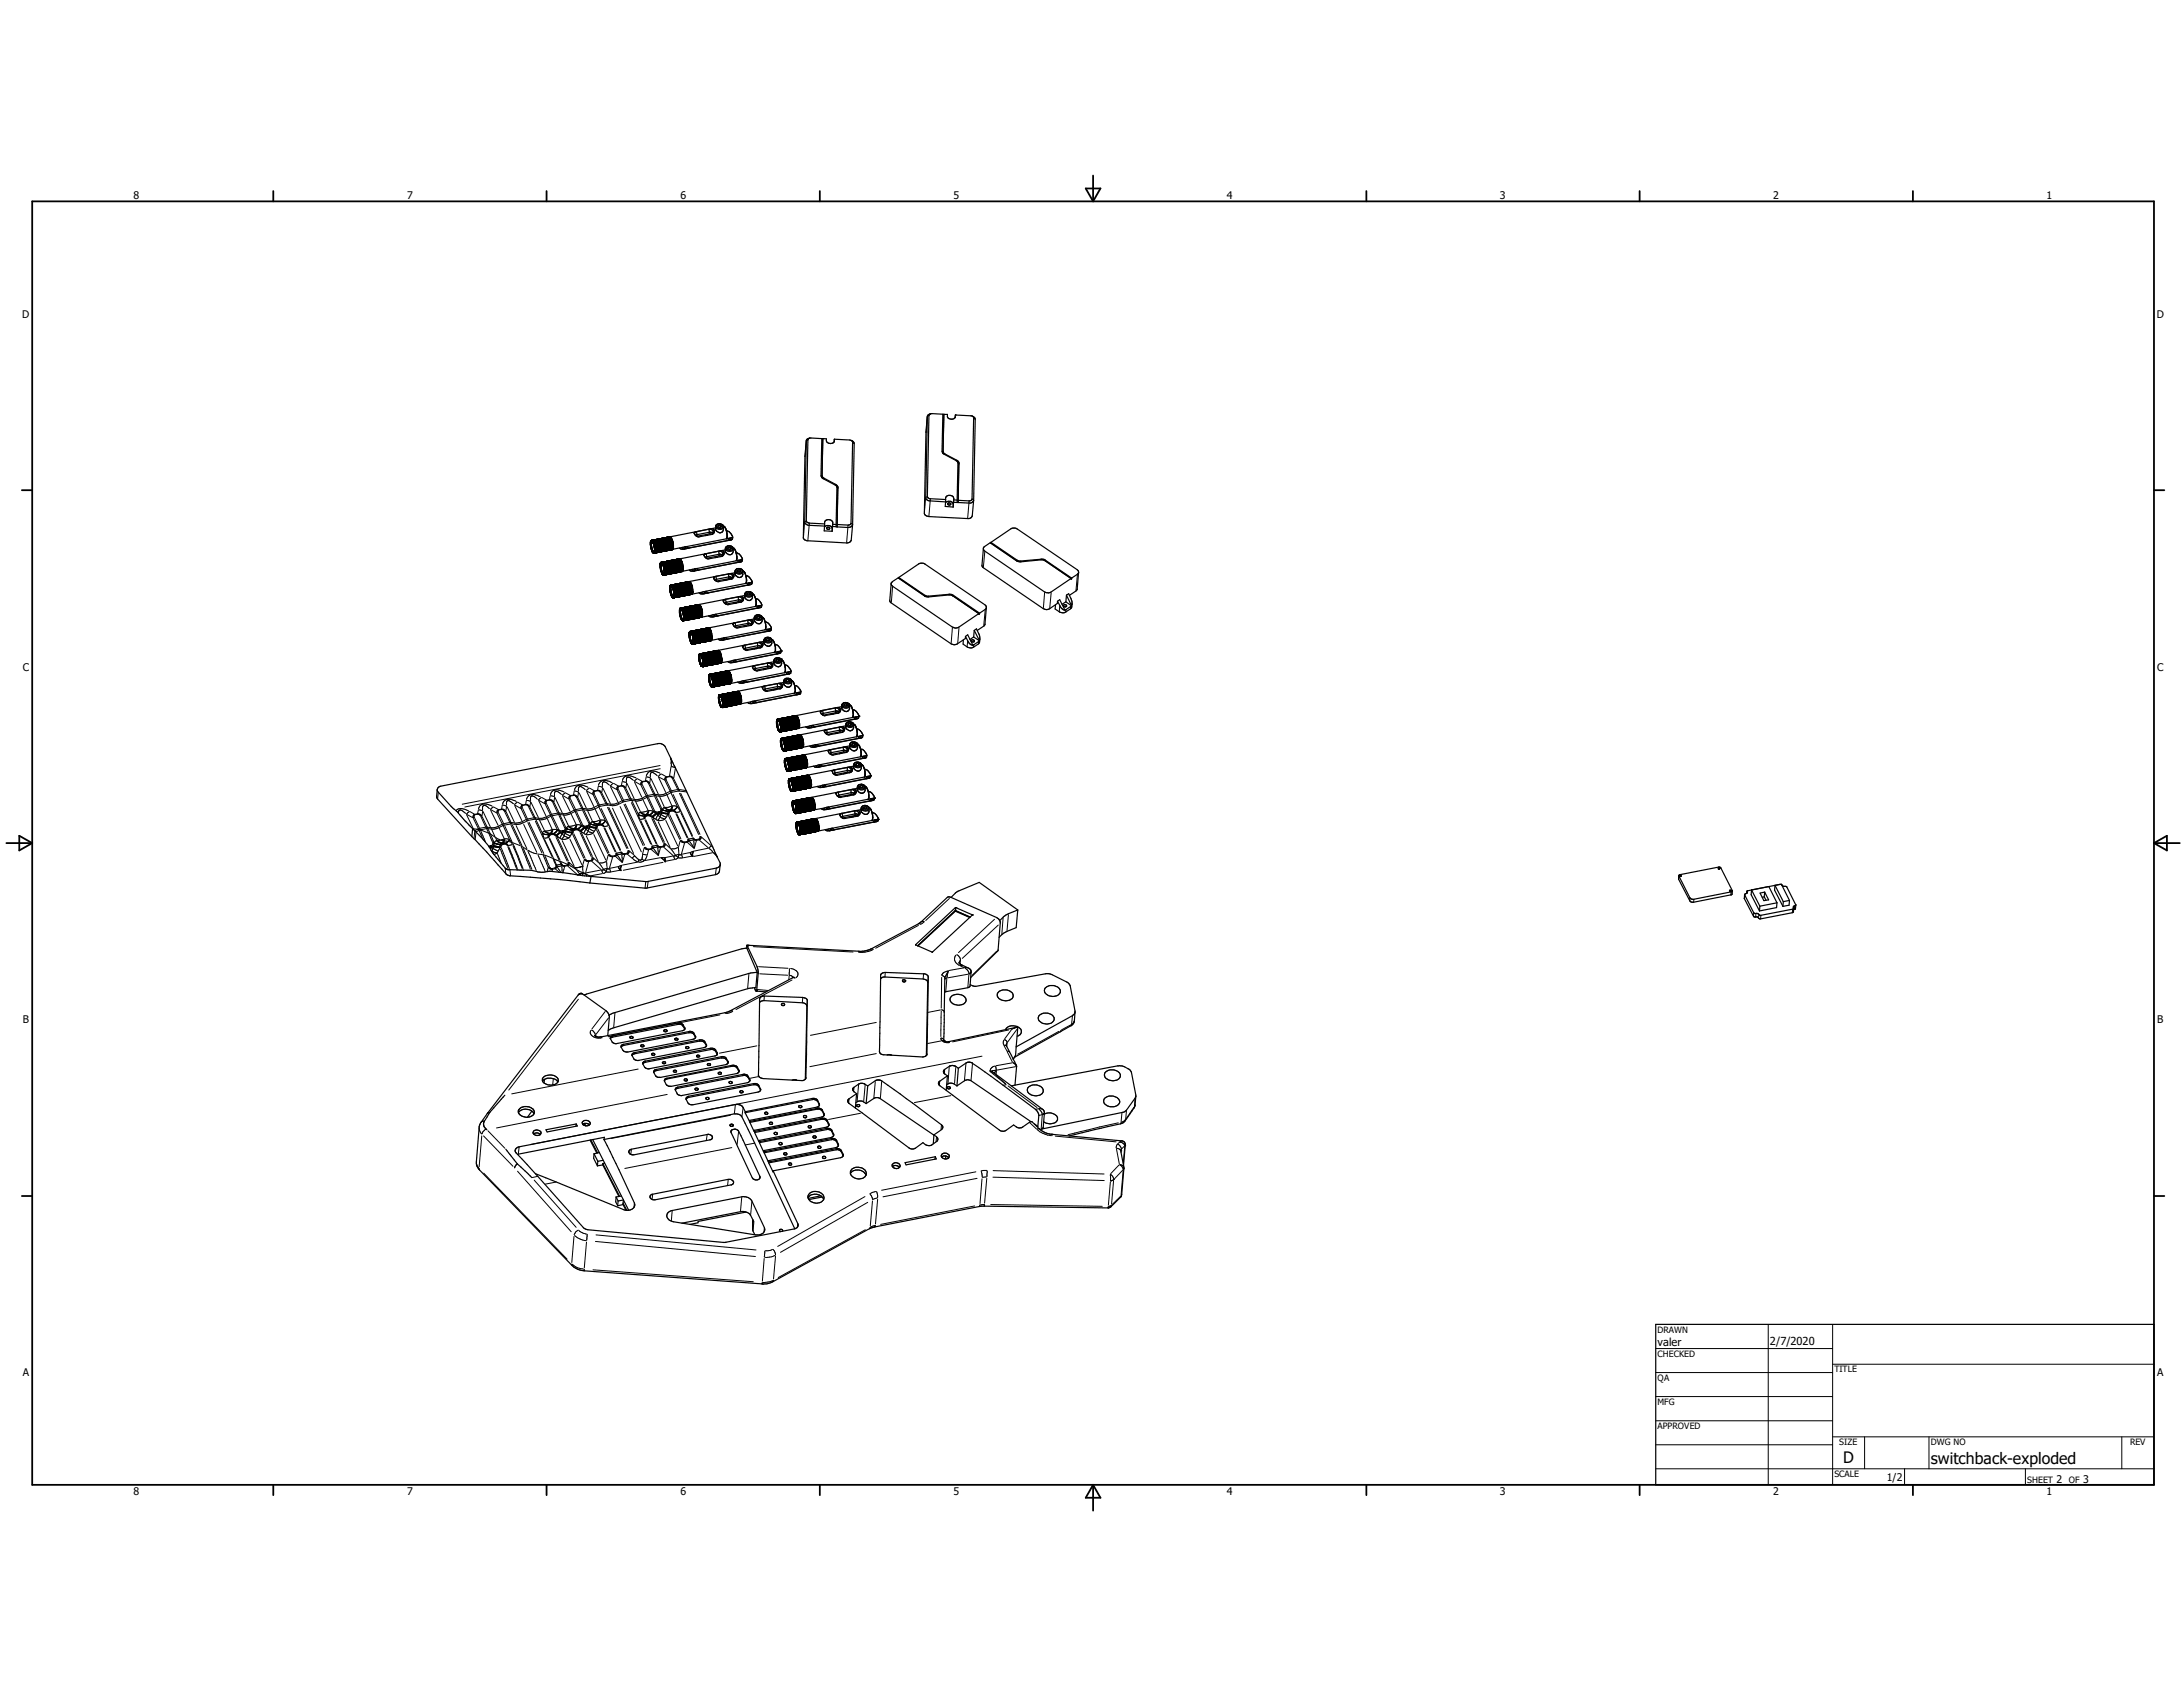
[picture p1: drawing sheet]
<svg xmlns="http://www.w3.org/2000/svg" width="279mm" height="216mm" viewBox="0 0 279 216" stroke-linecap="round" stroke-linejoin="round" font-family="sans-serif">
<defs><g id="words">
<g font-size="2">
<text x="235.9" y="187.3">D</text>
<text x="247.1" y="187.3">switchback-exploded</text>
</g>
<g font-size="1.4">
<text x="212.1" y="172.3">valer</text>
<text x="226.5" y="172.1">2/7/2020</text>
</g>
<g font-size="1.3">
<text x="17.1" y="25.4">8</text>
<text x="52.1" y="25.4">7</text>
<text x="87.1" y="25.4">6</text>
<text x="122" y="25.4">5</text>
<text x="157" y="25.4">4</text>
<text x="192" y="25.4">3</text>
<text x="226.9" y="25.4">2</text>
<text x="261.9" y="25.4">1</text>
<text x="2.8" y="40.6">D</text>
<text x="276.1" y="40.6">D</text>
<text x="2.9" y="85.8">C</text>
<text x="276.1" y="85.8">C</text>
<text x="2.9" y="131">B</text>
<text x="276.1" y="131">B</text>
<text x="2.9" y="176.2">A</text>
<text x="276.1" y="176.2">A</text>
<text x="17.1" y="191.4">8</text>
<text x="52.1" y="191.4">7</text>
<text x="87.1" y="191.4">6</text>
<text x="122" y="191.4">5</text>
<text x="157" y="191.4">4</text>
<text x="192" y="191.4">3</text>
<text x="226.9" y="191.4">2</text>
<text x="241.5" y="189.6">1/2</text>
<text x="261.9" y="191.4">1</text>
<text x="263.2" y="189.7">2</text>
<text x="266.6" y="189.7">3</text>
</g>
<g font-size="1.1">
<text x="212.1" y="170.6">DRAWN</text>
<text x="212.1" y="173.7">CHECKED</text>
<text x="212.1" y="176.7">QA</text>
<text x="212.1" y="179.8">MFG</text>
<text x="234.8" y="175.6">TITLE</text>
<text x="212.1" y="182.9">APPROVED</text>
<text x="235.4" y="185">SIZE</text>
<text x="247.1" y="185">DWG NO</text>
<text x="272.6" y="184.9">REV</text>
<text x="234.8" y="189.1">SCALE</text>
<text x="259.5" y="189.7">SHEET</text>
<text x="264.8" y="189.7">OF</text>
</g>
</g></defs>
<g fill="none" stroke="#000" stroke-width=".15">
<path d="M103.2 56.4l-.2 2-.2 10.4a.49 .49 0 0 0 .6 .4l5 .3a.55 .55 0 0 0 .5-.4l.2-1.9M103.5 56.1l-.3 .3-.2 10.4a.54 .54 0 0 0 .6 .4l1.9 .1M103.5 56.1h.1h1.6M103.5 56.1l-.1 .2-.2 10.3 .1 .2 .3 .1 1.9 .2M103.7 56.1h-.2M105.2 56.1l-.1 4.8 .2 .3 1.6 .9 .2 .2M105.2 56.1h.1M105.3 56.1h.1M105.3 56.1l.5 .1v.2a.6 .6 0 0 0 1 .1v-.3M105.3 56.1l-.1 5.1M106.8 56.2l2.2 .2M106.8 56.2v.3"/>
<path d="M109 56.4l.3 .2v.2l-.2 10.3a.52 .52 0 0 1-.6 .4l-1.4-.1M109 56.4l.1 .2-.2 10.4-.3 .2-1.5-.1M118.5 55.3h.1M118.5 55.3l-.2 10.4a.54 .54 0 0 0 .6 .4l4.9 .3a.49 .49 0 0 0 .6-.4l.2-2M118.7 53.3l-.2 10.4a.5 .5 0 0 0 .6 .4l1.9 .1M118.7 53.3l-.2 2M119.1 53a.4 .4 0 0 0-.4 .3M120.7 53h.6v.3a.6 .6 0 0 0 1 .1v-.3M120.7 57.8l.2 .2 1.6 .9 .2 .3-.1 4.8M120.8 53h.1M120.8 53l-.1 5.1M122.3 53.1h.1"/>
<path d="M122.3 53.1l2.2 .2M122.3 53.1v.3M122.6 59.1l-1.8-1-.2-.3 .1-4.8h-1.7l-.1 .2-.2 10.3 .1 .2 .2 .1 2 .1M122.6 59.1l-.1 4.9M122.6 59.1l.1 .3-.1 4.9M124.5 53.3l.1 .2-.2 10.4-.3 .2-1.5-.1M124.5 53.3l.3 .3-.2 10.4M83.2 69.5h.1M83.2 69.7h.1M83.2 69.4h.1M83.2 69.5l.1 .1M83.2 69.6h.1"/>
<path d="M83.2 69.6l.1 .1M83.2 69.7l.1 .1M83.3 69.3h.1M83.3 69.4h.1M83.3 69.5h.1M83.3 69.6h.1M83.3 69.7h.1M83.3 69.8h.1M83.3 69.3v.1M83.3 69.9h.1M83.3 70h.1M83.3 69.9v.1"/>
<path d="M83.3 70v.1M83.3 70.1h.1M83.3 69.2h.1M83.3 70.2h.1M83.3 70.3h.1M83.4 70.3h.1M83.4 69.2h-.1M83.4 70.4h.1M83.4 69.2h.1M83.4 70.4v.1M83.4 70.5h.1M83.4 69.2h.7"/>
<path d="M83.5 69.2h.1M83.5 70.5h.1M83.5 70.5v.1M83.5 69.3h.1M83.5 70.6h.1M83.5 69.3h1.7M83.5 69.1h.1M83.5 70.7h.1M83.5 69.3l.1 .1M83.5 69.1v.1M83.6 69.2h.1M83.6 69.4h.1"/>
<path d="M83.6 69.3l-.1 .1M83.6 69.3h-.1M83.6 70.7h.1M83.6 69.3l.2 .1M83.6 69.4v.1M83.6 69.2l-.1 .1M83.6 69.2h-.1M83.6 69.1v.1M83.6 69.5h.1M83.6 69.5h.6M83.6 70.7v.1M83.6 70.8h.1"/>
<path d="M83.6 69.3h.1M83.6 69.2v.1M83.6 69.5v.1M83.6 69.2h.3M83.6 69.6h.2M83.6 69.1h.1M83.7 69.6h.1M83.7 69.1h.1M83.7 69.6v.1h.4M83.7 69.6h.3M83.7 70.8h.1M83.7 69.8h.1"/>
<path d="M83.7 70.7h.1M83.7 70.7v.1M83.7 69.2h-.2M83.7 69.2h.1M83.7 69.3l-.1 .1M83.7 69.2v.1M83.7 69.3h-.1M83.7 69.7h.1M83.7 69.1h-.1M83.7 69.1v.1M83.7 69.7v.1M83.7 69.8h.4"/>
<path d="M83.7 69.8v.1M83.7 69.4h-.1M83.7 69.8l.2 .1M83.7 69.8h.2M83.7 70h.1M83.7 69.9h.1M83.7 69.4l.1 .1M83.7 69.4h.1M83.7 69.9v.1M83.7 69.4l-.1 .1M83.7 69.9h.8M83.7 69.9h.6"/>
<path d="M83.7 69.4l.2 .1M83.7 69.9h.2M83.8 70.6h.1M83.8 70.5h.1M83.8 70h.1M83.8 69.6h.6M83.8 69.8h-.1M83.8 70.1h.3M83.8 69.6h-.1M83.8 70.6v.1M83.8 69.5l-.2 .1M83.8 69.1h-.1"/>
<path d="M83.8 70.1h.1M83.8 70.7h.1M83.8 70.5v.1M83.8 70.2h.1M83.8 69.6h.1M83.8 69.1h.1M83.8 70.4h.1M83.8 70.3h.9M83.8 69.2h-.1M83.8 69.9h-.1M83.8 69.3h.1M83.8 69.5v.1"/>
<path d="M83.8 69.5h-.1M83.8 69.1l-.1 .1M83.8 69.4h-.1M83.8 69.3h-.1M83.8 70.5h.5M83.8 70.4h1.2M83.8 70.3h.1M83.8 69.2h.1M83.8 69.4h.1M83.8 69.7h.1M83.8 69.6l-.1 .1M83.8 69.6v.1"/>
<path d="M83.8 69.7l-.1 .1M83.8 69.2l-.1 .1M83.8 69.3h.2M83.8 70.7v.1M83.8 70.2v.4M83.8 69.3l-.1 .1M83.8 69.1v.1M83.8 70.3v.1M83.9 70h.1M83.9 69.1h.4M83.9 69.4h.1M83.9 69.7v.2"/>
<path d="M83.9 69.8h-.2M83.9 69.5h-.1M83.9 69.9v.1M83.9 69.4h-.2M83.9 70.7l-.2 .1M83.9 70.7h-.1M83.9 69.8h.1M83.9 70.6l-.1 .1M83.9 70l-.1 .1M83.9 70v.1M83.9 70.7h.1M83.9 69.4v.1"/>
<path d="M83.9 70.6v.1M83.9 69.1h.1M83.9 70.7h.3M83.9 69.9l-.1 .1M83.9 70.1h.1M83.9 69.5v.1M83.9 70.5v.1M83.9 70.2v.1M83.9 69.5l-.1 .1M83.9 70.5l-.1 .1M83.9 70.3h-.1M83.9 70.5h-.1"/>
<path d="M83.9 70.5h.1M83.9 70.2l-.1 .1M83.9 70.3l-.1 .1M83.9 70.3v.1M83.9 70.1v.1M83.9 70.1l-.1 .1M83.9 70.1h-.1M83.9 70.1l.2 .1M83.9 70.1h.2M83.9 70.4h.1M83.9 69.5h.1M83.9 69.7h.1"/>
<path d="M83.9 69.7h-.1M83.9 69.6h-.1M83.9 70.4h-.1M83.9 70.4h-.1h1M83.9 70.6h.1M83.9 70.4h.2M84 70.7h.1M84 69.1h-.1l-.1 .1M84 69.6l-.3 .1M84 69.8h-.1M84 69.3h.1M84 69.6h.1"/>
<path d="M84 69.6l-.2 .1M84 69.6v.1M84 69.6h-.1M84 70.7h-.1M84 70.7l-.3 .1M84 69.6l.1 .1M84 69.7h.4M84 69.7l-.1 .1M84 69.7h-.1M84 69.7v.1M84 69.9h.1M84 69.3l-.1 .1"/>
<path d="M84 70.6l-.1 .1M84 69.9l-.2 .1M84 69l.1 .1M84 69.8v.1M84 69.4l-.1 .1M84 69.3v.1M84 69.2h-.1M84 69v.1M84 70.6h-.1M84 69.9h-.1M84 69.8l-.1 .1M84 69.4l.1 .1"/>
<path d="M84 70h.1M84 69.1l-.1 .1M84 69.5h-.1M84 69.4h.1M84 69.2l-.2 .1M84 70.6h.1M84 70.5v.1M84 70.5l.1 .1M84 69.9l-.1 .1M84 70l-.1 .1M84 70h-.1M84.1 69h.1"/>
<path d="M84.1 70.4h.1M84.1 70.3h.1M84.1 70.2h.1M84.1 70.2l-.3 .1M84.1 69.1h.1M84.1 70.4l-.2 .1M84.1 69.2h.1M84.1 70.1v.3M84.1 70.5h.1M84.1 69.5l-.2 .1M84.1 70.1h-.1M84.1 69.5l-.3 .1"/>
<path d="M84.1 69.3l-.1 .1M84.1 70.6h.2M84.1 70.2h-.3M84.1 70.1h.4M84.1 69.8l-.2 .1M84.1 70.5h-.1M84.1 70.3l-.2 .1M84.1 70.4l-.3 .1M84.1 70.2h.6M84.1 70.2h-.2M84.1 70.3h-.1M84.1 70.2l-.2 .1"/>
<path d="M84.1 70.1h-.2M84.1 70l-.1 .1M84.1 69.8h-.1M84.1 70.7h-.1M84.1 70h-.1M84.1 69.7h-.1M84.1 69.6h-.1M84.1 69.5v.1M84.1 69.4h-.1M84.1 69.2l-.3 .1M84.1 69.1l.1 .1M84.1 69.1v.1"/>
<path d="M84.1 69.1h-.1M84.1 69.6v.1M84.1 69.6h.1M84.1 69.7h.1M84.1 69.5h.1M84.1 70.6h-.1M84.1 69.3h-.1M84.1 69.2h-.1M84.1 70.1h-.3M84.1 69.8h.1M84.1 69.8l-.1 .1M84.1 70.1h.1"/>
<path d="M84.1 70.7h.1M84.1 69.3h.1M84.1 69.7v.1M84.1 69.9h.1M84.1 69.9h-.1M84.1 69.8h.2M84.1 69.7l-.1 .1M84.1 69.7h.2M84.2 70.7h.1M84.2 69.8v.1M84.2 70.6h.1M84.2 69.4l-.2 .1"/>
<path d="M84.2 69.4h.1M84.2 69.9v.1M84.2 69.9h-.1M84.2 69.3l-.1 .1M84.2 69.2h-.2M84.2 70.6l-.1 .1M84.2 69.8h.3M84.2 70.4h-.1M84.2 69.7h-.1M84.2 69.9l-.1 .1M84.2 69.9l-.2 .1M84.2 70h-.2"/>
<path d="M84.2 69.8h-.1M84.2 69.9h-.2M84.2 69.9l.1 .1M84.2 69.9h.1M84.2 70h-.1M84.2 69.7l-.1 .1M84.2 69.6h-.1M84.2 69.1h.1M84.2 70v.1M84.2 70.5l-.2 .1M84.2 69.5h-.1M84.2 70h.1"/>
<path d="M84.2 69h.1M84.2 70.6v.1M84.2 70.5h-.1M84.2 70.2h-.1M84.2 69.6h.1M84.2 70.1h.1M84.2 70.2h.1M84.2 70.1l-.1 .1M84.2 70.1h-.1M84.2 70l-.1 .1M84.2 70.3h.1M84.2 69.5l-.3 .1"/>
<path d="M84.2 69.6l-.1 .1M84.2 69.5h.1M84.2 70.2v.2M84.2 69.5l-.1 .1M84.2 69.3v.2M84.2 70.6h.4M84.2 70.7h-.1M84.2 70.2l-.1 .1M84.2 70.4l-.1 .1M84.2 70.3l-.1 .1M84.2 69.8h.1M84.2 69.5h.2"/>
<path d="M84.2 69.5h.5M84.2 69.5v.1M84.2 69.7h.1M84.2 69.2h.1M84.2 69.2l-.1 .1M84.2 70.5h.1M84.3 69.2h.1M84.3 69h.1M84.3 70.7h.1M84.3 70.3h-.1M84.3 69.5l-.1 .1M84.3 69.5h-.1"/>
<path d="M84.3 69.2v.1M84.3 69.2l-.2 .1M84.3 69l-.1 .1M84.3 70.6h-.1M84.3 69.6v.1M84.3 69.6h.1M84.3 69.8h.1M84.3 70.6h.1M84.3 69.3l-.1 .1M84.3 69.3h-.2M84.3 69.3h.1M84.3 69.1l-.1 .1"/>
<path d="M84.3 69.8l-.1 .1M84.3 69.7l-.2 .1M84.3 70h.5M84.3 69l-.3 .1M84.3 69.1h.3M84.3 69.5h.1zM84.3 69.4v.1M84.3 70h.1M84.3 69.1h.1M84.3 69.9h.1M84.3 69.9v.1M84.3 69.4l-.1 .1"/>
<path d="M84.3 69.4h-.1M84.3 69h.3M84.3 70.5l-.5 .1M84.3 70.5h.1M84.3 70.2h-.1M84.3 70h-.1M84.3 69.9h-.1M84.3 69.8v.1M84.3 69.4h.2M84.3 70.4h.1M84.3 70.2h.1M84.3 70.1h.1"/>
<path d="M84.3 70h.5v.2M84.3 69.1l-.2 .2M84.3 70v.2M84.3 70.3v.1M84.3 70.4v.1M84.3 69.3v.1M84.3 70.4h-.1M84.3 70.6v.1M84.3 70.5l-.1 .1M84.3 70l-.2 .1M84.3 70.3l-.2 .1M84.3 70.4l-.1 .1"/>
<path d="M84.3 70.2v.1M84.3 70.3l-.1 .1M84.3 70.2l-.1 .1M84.3 70.2l.1 .1M84.3 70.1l-.1 .1M84.3 70l-.1 .1M84.3 70.1h.2M84.4 69.5l-.2 .1M84.4 69.5h.1M84.4 69.6h.7M84.4 69.6l-.1 .1M84.4 69.9h-.1"/>
<path d="M84.4 69h-.1M84.4 70.3h-.1M84.4 70.6h.1M84.4 69.5l-.1 .1M84.4 69h.4M84.4 69.7h.1M84.4 69.6h-.1M84.4 69h.1M84.4 70.4h-.1M84.4 70.6l-.1 .1M84.4 70.6h-.1M84.4 70.5h-.1"/>
<path d="M84.4 69.6h.1M84.4 70.1l-.1 .1M84.4 70.1h-.1M84.4 69.7h-.1M84.4 69.6h.2M84.4 69.2h.1M84.4 69.8h.1M84.4 69.3h-.1M84.4 69l-.1 .1M84.4 69.5v.1M84.4 69.6v.1M84.4 69.7l.1 .1"/>
<path d="M84.4 69.7h-.2M84.4 69.3h.1M84.4 69.8h-.1M84.4 69.7l-.1 .1M84.4 69.7l.2 .1M84.4 69.7h.2M84.5 70.6h.1M84.5 69.4h.1M84.5 69.3h.1M84.5 69.4h-.2M84.5 69.8h-.1M84.5 69.3h-.2"/>
<path d="M84.5 69.3h-.1M84.5 69.8h.1M84.5 70.6h-.1M84.5 70.5v.1M84.5 69.8h-.2M84.5 69.9h.1M84.5 70h-.2M84.5 69.9l-.2 .1M84.5 69.8l-.2 .1M84.5 70h-.7M84.5 69h-.5M84.5 69.9v.1"/>
<path d="M84.5 70.5h.1M84.5 70.1v.1M84.5 69.3l-.2 .1M84.5 69.3v.1M84.5 69h.1M84.5 70.1h1.5M84.5 70.4l-.1 .1M84.5 70.4h-.1M84.5 70.1h-.1M84.5 70v.1M84.5 70.1l-.2 .1M84.5 70l-.2 .1"/>
<path d="M84.5 70l-.1 .1M84.5 70h.1M84.5 69.9h-.1M84.5 69.7h-.1M84.5 72.3v.1M84.5 72.5h.1M84.5 72.5v.1M84.5 70.3h.1M84.5 70.2h.1M84.5 72.2h.1M84.5 72.3h.1M84.5 72.4h.1"/>
<path d="M84.5 72.6h.1M84.5 72.7h.1M84.5 70.2l-.1 .1M84.5 69.5h-.1M84.5 70.2v.2M84.5 72.2v.1M84.5 72.6v.1M84.5 69.5h.1M84.5 69.1l-.2 .1M84.5 70.3l-.2 .1M84.5 70.2l-.2 .1M84.5 70.2h-.2"/>
<path d="M84.5 70.2h-.1M84.5 70.1h.1M84.5 72.1h.1M84.5 68.9h.1M84.5 72.8h.1M84.5 69.1h-.1l.1 .2M84.5 69.1l.1 .1M84.5 72.8l.1 .1M84.5 68.9l-.1 .1M84.5 70.4h.1M84.5 70.5h-.7M84.5 70.5h-.1"/>
<path d="M84.5 69.6l-.1 .1M84.5 69.5l-.1 .1M84.5 69.5l.1 .1M84.5 72h.1M84.6 72.9h.1M84.6 69.4l-.1 .1M84.6 69.5h-.2M84.6 69h1.2M84.6 69.2l-.3 .1M84.6 69.6v.2M84.6 72v.1M84.6 73v.1"/>
<path d="M84.6 69l-.1 .1M84.6 70.6h-.1M84.6 70.5l-.1 .1M84.6 69.6l-.2 .1M84.6 69.2h.1M84.6 70.4h.1M84.6 72h.1M84.6 73h.1M84.6 69.2v.1M84.6 69.3h-.1M84.6 70.5h-.2M84.6 69.8h.1"/>
<path d="M84.6 69.9h.1M84.6 69.9l-.1 .1M84.6 69.6h-.2M84.6 69.9h-.1M84.6 69.8h-.1M84.6 69.3h.1M84.6 69.7h-.2M84.6 69.9v.1M84.6 70.6h.1M84.6 73.1h.1M84.6 69.1h.1M84.6 68.9h.4"/>
<path d="M84.6 69.1h-.1M84.6 70.5v.1M84.6 70.5h.1M84.6 73.1v.1M84.6 70.4l-.1 .1M84.6 69.8l-.1 .1M84.6 72h.7M84.6 70h.1M84.6 73.2h.1M84.6 69.4h.1M84.6 70v.1M84.6 70.3v.2"/>
<path d="M84.6 69.5h.8M84.6 69.3l-.1 .1M84.6 70.2h1.4M84.6 70l-.1 .1M84.6 70.3l-.1 .1M84.6 70.2l-.1 .1M84.6 70.2v.1M84.6 70.1h-.1M84.6 70.2l.1 .1M84.6 70.1l-.1 .1M84.6 70.2h-.1M84.6 70.2h.1"/>
<path d="M84.6 70.1l.1 .1M84.6 70h-.1M84.6 69.5h-.1M84.6 70l.2 .1M84.6 70h.2M84.7 68.9h.1M84.7 72h.1M84.7 73.2h.1M84.7 69.6h.1M84.7 69.4h-.1M84.7 69.1v.1M84.7 69.3h-.1"/>
<path d="M84.7 69.5h-1.1M84.7 69.1l-.3 .1M84.7 73.2v.1M84.7 70.5h-.1M84.7 70.2h-.1M84.7 69.9h-.1M84.7 69.6h-.1M84.7 69.5h-.1M84.7 69.5h.1M84.7 69.5h-.2M84.7 70.6h.1M84.7 73.3h.1"/>
<path d="M84.7 69.1l-.5 .1M84.7 69.5l-.1 .1M84.7 69.5v.1M84.7 69.1h.1M84.7 69h.1M84.7 68.9l-.1 .1M84.7 69l-.1 .1M84.7 70.6l-.4 .1M84.7 70.4h-.1M84.7 70h-.1M84.7 69.5l.1 .1M84.7 69.2h.1"/>
<path d="M84.7 72.1h.1M84.7 69.6l-.1 .1M84.7 69.8h.1M84.7 69.4v.1M84.7 69.7h-.1M84.7 70.5v.1M84.7 70.5h.1M84.7 69.6h.4M84.7 69.8h-.1M84.7 69.7l-.1 .1M84.7 69.7h.1M84.7 73.4h.1"/>
<path d="M84.7 68.9v.1M84.7 69.2l.1 .1M84.7 69.7v.1M84.7 72.1h1.8M84.8 72.1h.1M84.8 72h.1M84.8 73.4h.1M84.8 73.5v.1M84.8 70.3l-.3 .1M84.8 69.9l-.3 .1M84.8 70h1M84.8 69.3h.1"/>
<path d="M84.8 69.9h.1M84.8 70.4v.1M84.8 69.3l-.2 .1M84.8 69.3l-.5 .2M84.8 69.4h.6M84.8 69.3v.1M84.8 69.3l-.9 .1M84.8 69h-.1M84.8 69h.1M84.8 69l-.1 .1M84.8 70.5h-.1M84.8 69.9h-.1"/>
<path d="M84.8 70.4h-.1M84.8 70.2h-.2M84.8 70h-.2M84.8 69.9l-.2 .1M84.8 70h-.1M84.8 70h.1M84.8 69.8l-.1 .1M84.8 69.9l-.1 .1M84.8 69.8l-.2 .1M84.8 69.8h-.1M84.8 69.3l.1 .1M84.8 72l-.1 .1"/>
<path d="M84.8 72v.1M84.8 70.2h.1M84.8 70.1h.1M84.8 72.2h.1M84.8 73.5h.1M84.8 69.4v.1M84.8 70.2v.1M84.8 70.3h-.1M84.8 70.3h.1M84.8 68.9h.1M84.8 69v.1M84.8 69.1h-.1"/>
<path d="M84.8 70.5l-.1 .1 .1-.1M84.8 70.5h-.5M84.8 70.6h-.1M84.8 70.1h-.3M84.8 70.4h.1M84.8 70.1h.6M84.8 69.4h.1M84.8 70.2h-.1M84.8 70.2l-.1 .1M84.8 70.1l-.2 .1M84.8 70.1h-.2M84.8 69.7h-.1"/>
<path d="M84.8 69.4l-.1 .1M84.8 72.2h1.2M84.8 72h-.1M84.8 70.6h.1M84.8 69.1h-.5M84.8 69.1h.1M84.8 68.9v.1M84.8 70.4l-.1 .1M84.8 69.5h-.1M84.8 69.7h.1M84.8 69.1l.1 .1M84.8 69.2l-.2 .1"/>
<path d="M84.8 69.1l-.3 .2M84.8 69.5v.1M84.8 70.5l-.2 .1M84.8 70.1h-.1M84.8 70.1l-.1 .1M84.8 69.5h.2M84.8 69.6h-.1M84.8 69.5h.1M84.8 72.3h.5M84.9 69.2h.1M84.9 70.3h.1M84.9 72.3h.1"/>
<path d="M84.9 73.5h.1M84.9 69.6l-.1 .1M84.9 69.3h-.3M84.9 69.2l-.4 .1M84.9 68.9l-.1 .1M84.9 69.6h.1M84.9 69.7h.1M84.9 72h.1M84.9 69.6l-.2 .1M84.9 70.5l-.1 .1M84.9 70.4l-.1 .1M84.9 70.5h-.1"/>
<path d="M84.9 69.7l-.2 .1M84.9 69.7h-.1M84.9 69.6h-.1M84.9 69.6v.1M84.9 72.3l1.2 .1M84.9 70.5h.1M84.9 72.4h.1M84.9 72.4h.1l.1 .1M84.9 68.9h-.2M84.9 69.8h-.1M84.9 69.3h-.1M84.9 69.1h-.1"/>
<path d="M84.9 69.7v.1M84.9 72v.1M84.9 72.3v.1M84.9 69h-.1M84.9 70.5h.4M84.9 69.8l-.1 .1M84.9 69.8v.1M84.9 69.3h.1M84.9 69.8h.1M84.9 69.8l.1 .1M84.9 72.4h.3M84.9 72.1l-.1 .1"/>
<path d="M84.9 71.9v.1M84.9 73.6h.1M84.9 72.1h.1M84.9 72.5h.1M84.9 71.9h.1M84.9 69.5h.1M84.9 72.2h.1M84.9 69h.1M84.9 69h.3M84.9 69l-.1 .1M84.9 68.9h.1M84.9 69.3v.1"/>
<path d="M84.9 69.9v.2M84.9 70.2v.1M84.9 70.4h.1M84.9 72.1v.1M84.9 70.2l-.2 .1M84.9 70.4h-.1M84.9 69.9h-.1M84.9 70.2l-.1 .1M84.9 70h-.1M84.9 70.2h-.1M84.9 70.2h.1M84.9 70.1l-.1 .1"/>
<path d="M84.9 70.1v.1M84.9 70.1h-.1M84.9 70.1h.1M84.9 70l-.1 .1M84.9 69.9l-.1 .1M84.9 69.5h-.1M84.9 69.4h-.1M84.9 69.9h.1M84.9 72.1h2M84.9 72.5h.5M84.9 72.1h-.1M84.9 72.6h.1"/>
<path d="M84.9 72.2h-.1M84.9 69.1h.1M84.9 69.2v.1M84.9 69.4h-1.3M84.9 69.5l.1 .1M84.9 69l.1 .1M84.9 69.1l-.2 .1M84.9 69.4h.5M84.9 72.4v.1M84.9 70.4h.4h-.1M84.9 69.5l-.1 .1M84.9 69.4l-.1 .1"/>
<path d="M84.9 69.4h.2M84.9 72.5h.2M84.9 73.5l.1 .1M85 68.9h.1M85 70.5h.1M85 72.6h.1M85 72h.1M85 73.6h.1M85 69.1h.9M85 69.1h-.1M85 69.1h.1M85 70.5h-.1"/>
<path d="M85 70.4h-.1M85 70.3l-.2 .1M85 69.5h-.1M85 69.5l-.2 .1M85 69.3h-.1M85 72.7h.1M85 72.6h.4M85 73.5h.1M85 72.8h.1M85 68.9h.2M85 69.1l-.1 .1M85 69.2h-.1"/>
<path d="M85 68.9h-.1M85 72.2v.1M85 72.7v.1M85 70.4l-.2 .1M85 72.7l.3 .1M85 69.6h-.1M85 69.4h-.1M85 72.3h-.1M85 72.2h-.1M85 72l-.1 .1M85 71.9l.1 .1M85 71.9h.1"/>
<path d="M85 73.6h-.1M85 69.2h.1M85 73.4h.1M85 73.3h.1M85 69.2l-.4 .1M85 69.7h.2M85 68.9l-.1 .1M85 69.7h-.6M85 69.6h.1M85 69.7h.1M85 73.4v.1M85 72.9h.3l.1 .3"/>
<path d="M85 69.7l-.1 .1M85 69.6l-.1 .1M85 69.4l-.1 .1M85 71.9h.2M85 72.3l-.1 .1M85 72.3h.1M85 73.3v.1M85 73v.1M85 68.8h.1M85 73.2h.1M85 73.1h.1M85 73h.1"/>
<path d="M85 69.8h.1M85 70.4h.1M85 69.9l-.2 .1M85 69.1v.1M85 69h-.1M85 69.8h.3M85 71.9h-.2v.1M85 68.9h.3M85 69h.1M85 73h.5v.2M85 70.4v.1M85 70.3v.1"/>
<path d="M85 70.3l.1 .1M85 69.9h1M85 70.1h-.1M85 69.9l-.1 .1M85 69.8h-.1M85 69.9h-.1M85 69.9l.1 .1M85 69.3h.1M85 69.9h.1M85 69.7v.1M85 72.9v.1M85 72.4l-.1 .1"/>
<path d="M85 72.4h.1M85 72.2h.1M85 72h.2M85 72l-.2 .1M85 73.4h.3M85 73.5v.1M85 72.9h.1M85 73.1h.2M85.1 70.2h.1M85.1 70.1h.1M85.1 70h.1M85.1 68.8l-.2 .1"/>
<path d="M85.1 69.3v.1M85.1 70v.3M85.1 70l-.3 .1M85.1 70.3h.1M85.1 69h.1M85.1 69.7h-.1M85.1 69.5h-.1M85.1 69.7l-1 .1M85.1 69.5h.1M85.1 69.9h-.6M85.1 72.3h-.1M85.1 70.4h.8"/>
<path d="M85.1 70.3h-.5M85.1 70.4l-.1 .1M85.1 70.4h-.2M85.1 70.2h-.1M85.1 70.4h.1M85.1 70.1h-.2M85.1 70.2l-.1 .1M85.1 70.1l-.2 .1M85.1 70l-.2 .1M85.1 70h-.1M85.1 72.6h.1M85.1 69.4h-.2"/>
<path d="M85.1 69.3l-.2 .1M85.1 71.9l-.4 .1M85.1 72.2h.1M85.1 72.5h-.2M85.1 72.6h-.1M85.1 72.2l-.3 .1M85.1 68.9h.1M85.1 70.5h.1M85.1 69.8l-.1 .1M85.1 73l-.1 .4M85.1 69.1h.1M85.1 69.5v.1"/>
<path d="M85.1 69v.1M85.1 69.1h-.1M85.1 68.9l-.1 .1M85.1 68.9h-.1M85.1 69.8h-.6M85.1 69.5l-.1 .1M85.1 72.5h.1M85.1 73.5v.1M85.1 69.4h.1M85.1 69.2l-.1 .1M85.1 73.5h-.1M85.1 72.6l-.1 .1"/>
<path d="M85.1 72.5h-.1M85.1 72.5l-.1 .1M85.1 72.5v.1M85.1 72.1l-.2 .1M85.1 73.3h-.1M85.1 73.1l-.1 .1M85.1 69.1l-.1 .1M85.1 70v.1M85.1 69.7h.1M85.1 69.4v.1M85.1 72.6v.1M85.1 71.9h.1"/>
<path d="M85.1 69.5h.2M85.1 72.7h-.1M85.1 72.2l-.1 .1M85.1 73.5l-.1 .1M85.1 72.7h.1M85.1 72.6h.2M85.1 72.7h.2M85.1 73.5h.1M85.1 69.8l.1 .1M85.1 72.3l.1 .1M85.1 72.8l-.1 .1M85.1 69.1l.1 .1"/>
<path d="M85.1 69.6h-.1M85.1 69.8h.9M85.1 69.2h-.1M85.1 68.8v.1M85.1 69.6h.1M85.1 72.2v.1M85.1 73.5h.2M85.1 69.8h-.1M85.1 69.6l.1 .1M85.1 69.6l-.1 .1M85.1 69.6v.1M85.1 69.6l.2 .1"/>
<path d="M85.1 69.6h.2M85.1 72.7l-.1 .1M85.1 72l-.2 .1M85.1 72h.1M85.1 73.4h.1M85.1 72.9l-.1 .1M85.1 72.8l.1 .1M85.1 72.8h.2M85.1 72.7l.2 .1M85.2 69.2h.1M85.2 70.5h.1M85.2 69.7h.1"/>
<path d="M85.2 70.4h.1M85.2 72.9v.1M85.2 73.3v.1M85.2 69.2l-.3 .1M85.2 69.7h.5M85.2 69.8h.1M85.2 69.1h-.1M85.2 68.9h.1M85.2 69.3h-.1M85.2 68.9l-.1 .1M85.2 70.3l-.2 .1M85.2 69.8h-.1"/>
<path d="M85.2 69.9h-.2M85.2 69.8l-.2 .1M85.2 69.7l-.2 .1M85.2 69.7h-.1M85.2 69.7l-.1 .1M85.2 72.4v.1M85.2 72.1l-.1 .1M85.2 72.8h.1M85.2 72.9h-.2M85.2 72.6h-.1M85.2 72.8h-.1M85.2 72.3l-.2 .1"/>
<path d="M85.2 72.4l-.1 .1M85.2 72.2h-.1M85.2 73.4l-.1 .1M85.2 73.5h-.1M85.2 73.3l-.1 .1M85.2 73.2l-.1 .1M85.2 73.2v.1M85.2 73l-.2 .1M85.2 73h.1M85.2 72.9h-.1M85.2 73v.1M85.2 73h-.2"/>
<path d="M85.2 73h-.1M85.2 72.9l-.2 .1M85.2 72.9h.1M85.2 68.8h.1M85.2 71.9h.1M85.2 73.2h.1M85.2 69.9v.1M85.2 70.2v.1M85.2 73.1v.1M85.2 69.9l-.1 .1M85.2 70h.1M85.2 70.1h.1"/>
<path d="M85.2 68.9v.1M85.2 70.2l-.1 .1M85.2 69.9h.1M85.2 70.3h.1M85.2 70.2h-.1M85.2 70.1l-.1 .1M85.2 70.1h-.1M85.2 70l-.1 .1M85.2 70h-.1M85.2 70v.1M85.2 69.6h-.1M85.2 69.3h.1"/>
<path d="M85.2 72h.6M85.2 72.4h-.2M85.2 72.4h.1M85.2 73.2h-.2M85.2 73.4h.1M85.2 73.1h-.1M85.2 73.1l-.2 .1M85.2 73.3h-.1M85.2 72.8h-.2M85.2 68.8h-.2M85.2 69h.1M85.2 70.4l.1-.1 .1 .1"/>
<path d="M85.2 70.2h.1M85.2 69.3l-.3 .1M85.2 69.3h.4M85.2 69.3v.1M85.2 69.4h-.1M85.2 69.3l-.1 .1M85.2 69.3h.2M85.2 72.4h.4M85.2 72.5h-.1M85.2 72.5h.1M85.2 72h.1M85.2 73.5l-.2 .1"/>
<path d="M85.2 73.5h.1M85.2 69.1h.1M85.2 69l.1 .1M85.2 69l-.1 .1M85.2 69.4l.1 .1M85.2 72.1v.1M85.2 69.4l-.1 .1M85.2 69.2v.1M85.2 72.5l-.1 .1M85.2 73.4l-.2 .1M85.2 72.6h.1M85.2 72.6l-.1 .1"/>
<path d="M85.2 72.6l.1 .1M85.3 68.8h.1M85.3 68.8l-.2 .1M85.3 69.1h.1M85.3 69.6h.1M85.3 69.3l-.2 .1M85.3 69.1h-.1M85.3 69h-.1M85.3 72.7l-.3 .1M85.3 68.8l-.1 .1M85.3 71.9h-.2v.1M85.3 72.6h.1"/>
<path d="M85.3 72.7h.1M85.3 71.9h.1M85.3 70.5h-.1M85.3 69.5l-.2 .1M85.3 72.3h.6M85.3 72.2h-.1M85.3 72h-.2M85.3 71.9h-.1M85.3 73.5h.1M85.3 73.4h-.1M85.3 72.7h.8M85.3 72.7h-.2"/>
<path d="M85.3 72.6l-.2 .1M85.3 70.5h.1M85.3 72.4h.1M85.3 72.7h-.1M85.3 69.1l-.1 .1M85.3 69.4l-.3 .1M85.3 69.2h-.1M85.3 68.8h-.1M85.3 68.9h-.1M85.3 69.2h.1M85.3 69.5v.1M85.3 71.9v.1"/>
<path d="M85.3 72.2v.1M85.3 72.8h.1M85.3 69.7h-.1M85.3 69.7h.1M85.3 69.6h-.2M85.3 69.4h-.1M85.3 72l-.1 .1M85.3 71.9h.3M85.3 72.3h-.2M85.3 72.4h-.1M85.3 72.3h-.1M85.3 72.3h.1"/>
<path d="M85.3 71.8v.1M85.3 71.9l-.1 .1M85.3 73.4h.4M85.3 73.3l-.1 .1M85.3 73.3v.1M85.3 72.8v.1M85.3 72.8l-.1 .1M85.3 72.8h-.2M85.3 72.8h-.1M85.3 73.2h.1M85.3 73h.1M85.3 69.3h.1"/>
<path d="M85.3 68.9h.5M85.3 68.9h.1M85.3 69.3h-.1M85.3 68.9l-.1 .1M85.3 72.2h.1M85.3 72.4l.1 .1M85.3 73.3h.1v.1M85.3 69.8h.1M85.3 73.3h.1M85.3 70.1h.1M85.3 69.9h.1M85.3 70h-.1"/>
<path d="M85.3 69.9h-.1M85.3 69.8l-.1 .1M85.3 69.8v.1M85.3 69.7l-.1 .1M85.3 69.9h.2M85.3 73.4v.1M85.3 72h1.1M85.3 73l-.3 .1M85.3 72.4l-.1 .1M85.3 72h.1M85.3 73.2h-.3M85.3 73.2l-.1 .1"/>
<path d="M85.3 73.1l-.2 .1M85.3 73.1h.1M85.3 73.3h-.3h.2M85.3 73.4h.1M85.3 72.9h.4M85.3 73.3h-.1M85.3 72.9h-.1M85.3 73.2h-.1M85.3 73.1l-.1 .1M85.3 73l-.1 .1M85.3 73h-.1M85.3 72.9l-.1 .1"/>
<path d="M85.3 72.9h.1M85.3 72.6v.1M85.3 73.2h.2M85.3 73l.2 .1M85.3 70.2h.1M85.3 71.8h.1M85.3 69.9v.1M85.3 70.1v.1M85.3 69.4h.7M85.3 68.9h.2M85.3 68.9l.1 .1M85.3 70.4h.2"/>
<path d="M85.3 70.4v.1M85.3 70l-.1 .1M85.3 69.6v.1M85.3 69.9l-.1 .1M85.3 70.1h.7M85.3 70.3h-.1M85.3 70.2h-.1M85.3 69.2v.1M85.3 70.1h-.1M85.3 70.1l-.1 .1M85.3 69.1v.1M85.3 69.9l.2 .1"/>
<path d="M85.3 69.2l.1 .1M85.3 72.5h-.1M85.3 72.5h.1M85.4 70.5h.1M85.4 69.3h.1M85.4 69h.1M85.4 69.4h.1M85.4 68.8h-.1M85.4 71.8v.1M85.4 70.2h.1v.1M85.4 69.4h-.2M85.4 69.4h-.1"/>
<path d="M85.4 69.3l-.2 .1M85.4 69.2h-.1M85.4 72.5h-.1M85.4 72.4h-.1M85.4 72.5h-.2M85.4 72.1l-.2 .1M85.4 71.9h-.1M85.4 73.5h-.1M85.4 73.4h-.1M85.4 73.3h-.1M85.4 73.2h-.1M85.4 73.1l-.1 .1"/>
<path d="M85.4 72.7h.1M85.4 73h-.1M85.4 72.7h-.1M85.4 72.5h.1M85.4 71.8h.1M85.4 68.8h.1M85.4 69v.1M85.4 69l-.1 .1M85.4 69l-.3 .1M85.4 69.4l-.2 .1M85.4 72.1v.1M85.4 72.6h.1"/>
<path d="M85.4 70.4h-.1M85.4 70.2h.1M85.4 69.4l-.1 .1M85.4 69.4v.1M85.4 69.4l.1 .1M85.4 72.6l-.1 .1M85.4 72.2l-.3 .1M85.4 71.9l-.1 .1M85.4 71.8l.1 .1M85.4 73.5h.1M85.4 72.6h-.1M85.4 72.5l-.1 .1"/>
<path d="M85.4 72.5l.1 .1M85.4 69.1h.1M85.4 72l-.2 .1M85.4 72.6l.6 .1M85.4 69.8h.1M85.4 69.1h-.1M85.4 69.5h.4M85.4 69.7h.1M85.4 68.9h-.1M85.4 69.3v.1M85.4 70.4l-.1 .1M85.4 69.5h.1"/>
<path d="M85.4 70.3v.1M85.4 72h.1M85.4 69.7h-.1M85.4 69.8h-.1M85.4 69.6l-.1 .1M85.4 69.6h-.1M85.4 69.6h.1M85.4 69.5l-.1 .1M85.4 69.5h-.1M85.4 69.1l-.1 .1M85.4 69.5h.2M85.4 73.4l-.2 .1"/>
<path d="M85.4 72.3h.1M85.4 72.3h-.1M85.4 72.7l-.1 .1M85.4 72.2h.1M85.4 72.9h.1M85.4 73.3l-.1 .1M85.4 72.9h-.1M85.4 72.8h-.1M85.4 72.8h.1M85.4 72.6v.1M85.4 72.8h.2M85.4 72.7h.2"/>
<path d="M85.4 70.4h.1M85.4 68.8h.3M85.4 68.8v.1M85.4 68.9h.1M85.4 69.1l.1 .1M85.4 69.6v.1M85.4 71.9v.1M85.4 72.8v.1M85.4 70.2v.1M85.4 69.7l-.1 .1M85.4 69.7v.1M85.4 72.8l-.1 .1"/>
<path d="M85.4 72.9l-.4 .1M85.4 72.3l-.2 .1M85.4 73h.1M85.4 73h.2M85.4 72.9l-.1 .1M85.5 68.8h.1M85.5 69.2h.1M85.5 73.1h.1M85.5 70h.6M85.5 72.6l-.1 .1M85.5 68.9l-.3 .1M85.5 68.8h-.1"/>
<path d="M85.5 68.9h.1M85.5 70.4h-.1M85.5 70.4h.1M85.5 72.2l-.1 .1M85.5 70.1h-.2M85.5 69.8v.1M85.5 72.3h.1M85.5 70v.1M85.5 70l-.1 .1M85.5 70.1h.1M85.5 70h-.1M85.5 69.9h-.5"/>
<path d="M85.5 70l-.2 .1M85.5 69.8l-.2 .1M85.5 70h-.2M85.5 70h.1M85.5 69.9h-.2M85.5 69.9h-.1M85.5 69.7h-.1M85.5 69.1h-.1M85.5 69.5l-.1 .1M85.5 69.2l-.3 .1M85.5 73.1h-.3M85.5 72.3h-.1"/>
<path d="M85.5 72.3l-.2 .1M85.5 72.3l-.1 .1M85.5 72.3v.1M85.5 72.7l-.1 .1M85.5 73.4h-.1M85.5 73.3h.1M85.5 73h-.1M85.5 73.1h-.2M85.5 73.2l-.1 .1M85.5 73.2h-.1M85.5 73.1l-.2 .1M85.5 73.1h-.1"/>
<path d="M85.5 72.9l-.1 .1M85.5 72.3l.1 .1M85.5 73.5h.1M85.5 69.2l-1.5 .1M85.5 69.3h.4M85.5 69.3h-.1M85.5 68.9v.1M85.5 69h-.1M85.5 69.2l-.1 .1M85.5 69h.1M85.5 68.8l-.1 .1M85.5 72.4v.1"/>
<path d="M85.5 69.2v.1M85.5 72.4h.1M85.5 70.3l-.1 .1M85.5 70.3v.1M85.5 70.1h-.1M85.5 69.3l-.1 .1M85.5 69.3h.1M85.5 69.2l.1 .1M85.5 71.8l-.2 .1M85.5 72.4l-.1 .1M85.5 72.2h-.1M85.5 72v.1"/>
<path d="M85.5 72.1h-.1M85.5 71.8h.1M85.5 73.5h-.1M85.5 73.4l-.1 .1M85.5 73.2h.1M85.5 72.5h.1M85.5 72.8h-.1M85.5 70.2h.1M85.5 69.5h.1M85.5 69.3v.1M85.5 69.8l-.1 .1M85.5 69.5h-.1"/>
<path d="M85.5 69.4h-.1M85.5 72.1h.1M85.5 72.1l-.1 .1M85.5 73.4h.1M85.5 72.7h-.1M85.5 72.5h-.1M85.5 72.7h.1M85.5 69.1h.1M85.5 69.4l.1 .2M85.5 72.1l.1 .1M85.5 72.5v.1M85.5 72.2l-.2 .1"/>
<path d="M85.5 73.3v.1M85.5 72.6h-.1M85.5 72.6l.1 .1M85.6 68.8h.1M85.6 69h-.1M85.6 69.6h-.2M85.6 68.8v.1M85.6 68.8l-.1 .1M85.6 68.7l-.1 .1M85.6 70.4h-.1M85.6 70.3h-.1M85.6 70.2l-.1 .1"/>
<path d="M85.6 72.2v.1M85.6 69.1h-.1M85.6 69.9h-.1M85.6 69.8h-.1M85.6 69.6l-.2 .1M85.6 69v.1M85.6 72.7h.1M85.6 73.4h-.1M85.6 69.6h.1M85.6 69.5l-.2 .1M85.6 69.5h-.1M85.6 69.8h.1"/>
<path d="M85.6 69.5h.1M85.6 72.3h.1M85.6 72.3h-.1M85.6 72.2h.1M85.6 72.2l-.2 .1M85.6 73.4l-.1 .1M85.6 72.7l-.2 .1M85.6 72.8h-.2M85.6 72.8h.1M85.6 73h.1M85.6 72.9h.1M85.6 69.1h-.8"/>
<path d="M85.6 69.1h-.2M85.6 70.2l.3 .1M85.6 71.9l-.2 .2M85.6 68.7v.1M85.6 70.4h.1M85.6 69.1h.1M85.6 69.6v.1M85.6 72.8v.3M85.6 73.1v.2M85.6 69.8l-.1 .1M85.6 69.9l-.1 .1M85.6 69.7h-.1"/>
<path d="M85.6 69.8v.1M85.6 69.7l-.1 .1M85.6 69.7h-.2M85.6 69.7v.1M85.6 69.1l-.1 .1M85.6 69.7l.1 .1M85.6 69.7h.1M85.6 73.3h-.1M85.6 73h-.1M85.6 72.4h.1M85.6 73.1l-.6 .1M85.6 73.3h.1"/>
<path d="M85.6 72.9l-.6 .1M85.6 73.1l-.1 .1M85.6 73.1h-.1M85.6 73.1h-.2M85.6 73.1h.1M85.6 73l-.1 .1M85.6 72.9l-.2 .1M85.6 72.8l-.2 .1M85.6 72.8l-.1 .1M85.6 72.8h-.1M85.6 72.8l.1 .1M85.6 68.7h.1"/>
<path d="M85.6 70.1h.1M85.6 70h.1M85.6 69.2h.1M85.6 71.8h.1M85.6 68.9l.1 .1M85.6 68.9l-.1 .1M85.6 70.3l-.1 .1M85.6 70.1h-.1M85.6 70.1l-.1 .1M85.6 69.1v.1M85.6 69.9l.1 .2M85.6 70.1v.1"/>
<path d="M85.6 72.3v.1M85.6 70l-.1 .1M85.6 70l-.3 .1M85.6 70h-.1M85.6 72.7v.1M85.6 69.3h-.1M85.6 72.4h-.1M85.6 72l-.1 .1M85.6 73.4l-.2 .1M85.6 69.3h.1M85.6 73.4h.1M85.6 69.4h.1"/>
<path d="M85.6 69l-.2 .1M85.6 69.4l.1 .1M85.6 69h.1M85.6 70.2h.2M85.6 69.4l-.1 .1M85.6 69.3l-.1 .1M85.6 69.4h-.1M85.6 69.3h.2M85.6 72.5h.1M85.6 72.4l-.2 .1M85.6 72l.1 .1M85.6 72.1h-.1"/>
<path d="M85.6 71.8v.1M85.6 73.4h.3M85.6 73.3h-.2M85.6 72.5l-.1 .1M85.6 72.4l-.1 .1M85.6 72.4h.2M85.7 68.8h.1M85.7 72.1h.1M85.7 71.8h.1M85.7 69l-.4 .1M85.7 68.8h-.1M85.7 69h-.1"/>
<path d="M85.7 69.3h.3M85.7 68.8h-.4M85.7 70.1h-.1M85.7 69.3l-.1 .1M85.7 69.4h-.1M85.7 69.4h.1M85.7 72.5h.1M85.7 72.5v.1M85.7 73.4h.1M85.7 69.4l-.2 .1M85.7 69.2l-.1 .1M85.7 69l-.1 .1"/>
<path d="M85.7 72.3h-.1M85.7 71.8h.4M85.7 72.4h.4M85.7 72.5h-.3M85.7 72.1l-.2 .1M85.7 73.3l-.1 .1M85.7 72.6h-.3M85.7 72.6h-.2M85.7 72.5h-.1M85.7 72.6h.1M85.7 72.5l-.2 .1M85.7 72.4l-.3 .1"/>
<path d="M85.7 69h.1M85.7 68.9h-.1M85.7 69.5v.1M85.7 70.3v.1M85.7 69.5l-.1 .1M85.7 69.5h-.1M85.7 69.3h-.1M85.7 72.8h.1M85.7 72.6v.1M85.7 72.1v.1M85.7 73.3v.1M85.7 72.6l-.2 .1"/>
<path d="M85.7 72.8h-.1M85.7 70.4h.1M85.7 69.1h.1M85.7 75.2h.1M85.7 75.3h.1M85.7 75.4h.1M85.7 68.8l-.1 .1M85.7 69.6h-.7M85.7 69.6h.1M85.7 70.3h.1M85.7 71.9l-.1 .1M85.7 72.7h.1"/>
<path d="M85.7 73.3h.1M85.7 75.1v.1M85.7 75.3v.1M85.7 75.5h.1M85.7 69.6v.1M85.7 70.2h-.1M85.7 69.6l-.1 .1M85.7 69.6h-.1M85.7 69.3v.1M85.7 71.9h-.2M85.7 72.2l-.1 .1M85.7 72.2h-.1"/>
<path d="M85.7 72.2v.1M85.7 72.9v.1M85.7 72.3h.1M85.7 71.8h-.1M85.7 72.9l1.5 .1M85.7 73.2l-.2 .1M85.7 73.2l-.1 .1M85.7 72.9l-.1 .1M85.7 72.7h-.1M85.7 72.9h-.1M85.7 72.9h.1M85.7 72.7l-.1 .1"/>
<path d="M85.7 72.2h.2M85.7 68.9h.1M85.7 73.1h.1M85.7 73h.1M85.7 75.1h.1M85.7 75.6h.1M85.7 70h.4M85.7 68.9h-.2M85.7 69.1h-.1M85.7 68.8l.1 .1M85.7 68.7v.1M85.7 69.8h-.1"/>
<path d="M85.7 69.7h-.3M85.7 70h-.1M85.7 69.7v.1M85.7 73.1v.1M85.7 75.7h.1M85.7 70l-.1 .1M85.7 70v.1M85.7 70l.1 .1M85.7 69.8h.4M85.7 70h.1M85.7 69.5h.1M85.7 69.9l-.1 .1"/>
<path d="M85.7 69.9h-.1M85.7 69.9h.1M85.7 69.8l-.1 .1M85.7 69.8v.1M85.7 69.8l.1 .1M85.7 69.7h.3M85.7 69.7h-.1M85.7 69.1l-.2 .1M85.7 69.9h.2M85.7 72.3l-.1 .1M85.7 71.8v.1M85.7 71.9l.1 .1"/>
<path d="M85.7 72.4h.1M85.7 71.8l.1 .1M85.7 73.1l-.2 .1M85.7 73l-.2 .1M85.7 73.2h.1M85.7 73.1h-.1M85.7 73l-.1 .1M85.7 72.8v.1M85.7 72.4h-.1M85.7 73h.2M85.8 68.9h.1M85.8 71.8h.1"/>
<path d="M85.8 73.4h.1M85.8 75.7h.1M85.8 75.8h.1M85.8 68.9l-.1 .1M85.8 68.9h-.1M85.8 72.2h-.1M85.8 70.1h-.1M85.8 69.9l-.1 .1M85.8 75l-.1 .1M85.8 70h-.1M85.8 69.9h-.1M85.8 69.6h-.1"/>
<path d="M85.8 69.2v.1M85.8 72.3v.1M85.8 75.7v.1M85.8 69.2l-.2 .1M85.8 69.1h-.1M85.8 72.7l-.1 .1M85.8 72v.1M85.8 72h.1M85.8 73.3h-.3M85.8 73.4h-.1M85.8 73.3h-.1M85.8 72.4h-.2"/>
<path d="M85.8 75h-.1M85.8 69.3h.1M85.8 69h.1M85.8 74.9h.1M85.8 75h.1M85.8 75.9h.1M85.8 68.9v.1M85.8 69.8h-.5M85.8 69.7h-.1M85.8 69.4v.1M85.8 70.1h.1M85.8 70.4h-.1"/>
<path d="M85.8 69.8h-.1M85.8 69.9v.1M85.8 69.9h.1M85.8 69.4l-.1 .1M85.8 69.1v.1M85.8 69.3l-.1 .1M85.8 71.8l-.2 .1M85.8 74.9v.1M85.8 69.3h-.2M85.8 69h-.1M85.8 72.2l-.1 .1M85.8 72.5h.1"/>
<path d="M85.8 72.4v.1M85.8 72.3l-.2 .1M85.8 71.7h.1M85.8 72l-.3 .1M85.8 71.7l-.1 .1M85.8 71.8h-.1M85.8 71.7l.1 .1M85.8 73.3l-.3 .1M85.8 73l-.1 .1M85.8 72.5l-.1 .1M85.8 72.4h.1M85.8 72.4l-.1 .1"/>
<path d="M85.8 72.4h-.1M85.8 72.1h.1M85.8 73.2h.1M85.8 69h-.6l-.2 .1M85.8 69.6h.1M85.8 69.4h.1M85.8 70.4h.1M85.8 70.3l-.2 .1M85.8 69.5h-.1M85.8 69.4h-.1M85.8 69.3v.1M85.8 69l-.1 .1"/>
<path d="M85.8 69l.3 .5v.6M85.8 72.5v.1M85.8 76h.1M85.8 69.4h.2M85.8 72.1l-.1 .1M85.8 72.1h-.1M85.8 72.7h-.1M85.8 72.6h-.1M85.8 72.6l-.2 .1M85.8 72.6h.1M85.8 72.6h.2M85.8 74.9h.8"/>
<path d="M85.8 69.1h.1M85.8 69l.1 .1M85.8 70.3v.1M85.8 72.7l.1 .2M85.8 69.7l-.1 .1M85.8 69.5h.1M85.8 72.6v.1M85.8 73.3v.1l.1-.1M85.8 69.5l-.1 .1M85.8 69.5v.1M85.8 69.5l.1 .1M85.8 69l-.2 .1"/>
<path d="M85.8 69.5l.2 .1M85.8 69.5h.2M85.8 72.1l.1 .1M85.8 71.9h.1M85.8 72.7h.1M85.8 72.9h-.1M85.8 72.8l-.1 .1M85.8 72.6l-.1 .1M85.8 72.7h.2M85.8 72.6l.2 .1M85.9 69.2h.1M85.9 72.2h.1"/>
<path d="M85.9 73.1h.1M85.9 76.1h.1M85.9 69.1h.1M85.9 70.2l-.7 .1M85.9 69.2h-.1M85.9 70.2h.1M85.9 73.1v.1M85.9 73.2l.3 .1M85.9 74.9h.1M85.9 69.8h.1M85.9 69.7h.1l-.1 .1M85.9 69.8h-.2"/>
<path d="M85.9 69.7l-.2 .1M85.9 69.7h-.1M85.9 69.7h.1M85.9 69.6h.1M85.9 69.6l-.2 .1M85.9 69.6h-.1M85.9 71.8v.1M85.9 69.1h-.2M85.9 69.6v.1M85.9 72.2l-.2 .1M85.9 72.2h-.2M85.9 72.2h-.1"/>
<path d="M85.9 73h.1M85.9 71.7l-.1 .1M85.9 71.7h.2M85.9 71.9l-.3 .1M85.9 71.8l-.1 .1M85.9 73.1l-.2 .1M85.9 73.2h.1M85.9 73.4h-.1M85.9 72.8h-.9M85.9 73.2h-.2M85.9 73.2l-.1 .1M85.9 72.9h-.2"/>
<path d="M85.9 73.2h-.1M85.9 73h-.1M85.9 73l-.2 .1M85.9 73.1h-.2M85.9 72.9l-.2 .1M85.9 72.9l-.1 .1M85.9 72.9v.1M85.9 72.8l-.2 .1M85.9 72.8h.1M85.9 76.1v.1M85.9 70.1h.1M85.9 70h.1"/>
<path d="M85.9 76.2h.1M85.9 69.1l-.4 .1M85.9 72.4h.1M85.9 69.1v.1M85.9 69.9h.1M85.9 70.1h-.1M85.9 69.7v.1M85.9 69.9l.1 .2M85.9 76.2v.1M85.9 70h-.2M85.9 70h-.1M85.9 69.9l-.2 .1"/>
<path d="M85.9 69.9h-.1M85.9 69.8l-.2 .1M85.9 69.8l-.1 .1M85.9 69.8h-.1M85.9 69.5h-.1M85.9 69.2l-.1 .1M85.9 69.1l-.1 .1M85.9 72.2v.1M85.9 72.1h-.1M85.9 71.9v.1M85.9 72h-.1M85.9 71.8h.1"/>
<path d="M85.9 71.7h-.1M85.9 73l-.1 .1M85.9 73h-.5M85.9 72.4h-.1M85.9 72.3h-.1M85.9 72.3h.1M85.9 72.3l-.1 .1M85.9 72.3h.2M85.9 70.4h.1M85.9 69.3h.1M85.9 71.7h.1M85.9 73.4h.1"/>
<path d="M85.9 70.2h-2.1M85.9 69.2l.1 .1M85.9 69.2h-2.1M85.9 69.2l-.3 .1M85.9 72.3v.1M85.9 71.8h-.3l-.1 .1M85.9 69.3h-.1M85.9 71.9h1.1M85.9 72.3h.5M85.9 72h.1M85.9 73v.1M86 69.4h.1"/>
<path d="M86 69.3h.1M86 70.3h.1M86 72h.1M86 75h.1M86 76.3h.1M86 69.3v.1M86 73.3v.1M86 70.3h-.2M86 69.4h-.2M86 70.3h-.1M86 69.9h-.1M86 70.1h-.1"/>
<path d="M86 72.2l-.1 .1M86 69.9l-.1 .1M86 69.4l-.2 .1M86 69.3l-.2 .1M86 72.1h-.2M86 72l-.2 .1M86 72l-.3 .1M86 71.7h-.1M86 73.3h-1M86 73.3h-.1M86 72.5l-.2 .1M86 72.4l-.2 .1"/>
<path d="M86 72.5h-.1M86 72.5h.1M86 72.4h-.1M86 74.9h-.1M86 72.1h.1M86 73.4h.1M86 69.4v.1M86 69.5l-.7 .1M86 69.6h-.3M86 72.6h.1M86 74.9v.1M86 72.6h-.7"/>
<path d="M86 71.9l-.1 .1M86 73.3h.1M86 72.5v.1M86 72.6h.8M86 72.6l-.3 .1M86 72.6h-.2M86 75h.5M86 76.3v.1M86 69.8h.1M86 69.7h.1M86 70.2h.1M86 70.1h.1"/>
<path d="M86 71.7h.1M86 74.9h.1M86 76.4h.1M86 72.2l.1 .1M86 69.6h.1M86 69.5v.1M86 72.7v.1M86 73.2h.1M86 69.5h-.2M86 70.2h-.1M86 70.1l-.2 .1M86 69.6h-.1"/>
<path d="M86 72.5h-.2M86 74.9l.2-.1-.1 .1M86 72.8h-.6M86 72.7l-.3 .1M86 72.8h.1M86 72.2h-.1M86 72.2h.6M86 72.1l-.1 .1M86 72v.1M86 71.8h.1M86 71.8l-.1 .1M86 71.7v.1"/>
<path d="M86 72.8h-.1M86 73.2l-.3 .1M86 73.2l-.1 .1M86 72.7h.1M86 72.7h.4M86 72.8l-.1 .1M86 72.7h-.1M86 72.7h.3M86 72.7l-.1 .1M86 72.7h-.2M86 72.2h.2M86 75h.3"/>
<path d="M86 70h.1M86 69.9h.1M86 73.1h.1M86 72.9h.1M86 75.1h.1M86 70h-.3M86 69.6l.1 .4M86 70.1v.1M86 72.9v.2h.2M86 70.1h-.2M86 70v.1M86 70l-.2 .1"/>
<path d="M86 69.8l-.1 .1M86 69.8v.1M86 69.8h-.1M86 69.6l-.1 .1M86 71.8l.1 .1M86 71.9h-.1M86 73h.1M86 72.9h-.1M86 72.9l-.1 .1M86 73l-.1 .1M86 73h-.1M86 72.8v.1"/>
<path d="M86 72.3h-.1M86 72.9h.2M86 75.1h1.6M86.1 69.8h.1M86.1 69.9h.1M86.1 71.7h.1M86.1 73.4h.1M86.1 75.1h.1M86.1 74.8v.1M86.1 76.4h.1M86.1 72.1l-.1 .1M86.1 70l-.1 .1"/>
<path d="M86.1 72.4h.1M86.1 74.9h-.1M86.1 71.9l-.6 .1M86.1 71.9h1M86.1 71.9h-.1M86.1 71.9h.1M86.1 72.3h.1M86.1 71.7l-.1 .1M86.1 73.2h-1.1M86.1 73.2h-.1M86.1 72.8h-.1M86.1 72.7h-.1"/>
<path d="M86.1 72.3l-.2 .1M86.1 72.4h-.1M86.1 72.2l-.1 .1M86.1 72.2v.1M86.1 75.1h1M86.1 74.8l-.1 .1M86.1 75.2h.1M86.1 72.3v.1M86.1 74.9h.1M86.1 75.1v.1M86.1 76.5h.1M86.1 72h.1"/>
<path d="M86.1 72.6h.1M86.1 72l-.1 .1M86.1 71.9l-.1 .1M86.1 73.3h.3M86.1 73.3h-.1M86.1 73l-.1 .1M86.1 72.9h-.1M86.1 72.6h-.1M86.1 72.4l-.3 .1M86.1 72.5h-.1M86.1 72.3h-.1M86.1 75.2h.7"/>
<path d="M86.1 74.9l-.1 .1M86.1 73.1h.1M86.1 75v.1M86.1 72.5h.1M86.1 73.3h.1M86.1 72l.1 .1M86.1 72.1h-.1M86.1 72.4h.3M86.1 73.3v.1M86.1 73.2v.1M86.1 72.6l-.1 .1M86.1 72.4l-.1 .1"/>
<path d="M86.1 72.5h-.5M86.1 72.5v.1M86.1 72.5l-.1 .1M86.1 72.5h.2M86.1 72.4l.2 .1M86.1 75.3h.1M86.1 75.2h.3M86.1 72.1h.1M86.1 71.9v.1M86.1 72.6h.6M86.1 72.7h.1M86.1 71.8h.1"/>
<path d="M86.1 74.9v.1M86.1 73.2h.1M86.1 72.7h.2M86.1 72.6h.2M86.1 75.3h.5M86.2 71.7h.1M86.2 75.4h.1M86.2 74.8h.1M86.2 76.5h.1M86.2 72.7h.1M86.2 73.1v.1M86.2 75v.1"/>
<path d="M86.2 75.3v.2M86.2 72.9h-.1M86.2 72.9l-.1 .1M86.2 72.8l-.5 .1M86.2 72.1l-.2 .1M86.2 72.1h-.1M86.2 72h-.1M86.2 72.3h.1M86.2 71.8l-.1 .1M86.2 71.7v.1M86.2 71.7h-.1M86.2 73.1l-.1 .1"/>
<path d="M86.2 72.7h-.2M86.2 73h-.1M86.2 73l-.2 .1M86.2 72.9l-.2 .1M86.2 72.9l-.3 .1M86.2 72.8l-.2 .1M86.2 72.9h-.2M86.2 72.8h-.1M86.2 72.7l-.1 .1M86.2 72.7l-.2 .1M86.2 72.6l-.1 .1M86.2 72.5h-.1"/>
<path d="M86.2 72.3h-.1M86.2 72.2h-.2M86.2 72.9l.1 .1M86.2 75.2l-.1 .1M86.2 74.9h.1M86.2 75h-.1M86.2 74.9h-.1M86.2 75.5h.1M86.2 71.8v.1M86.2 73l-.1 .1M86.2 71.9h.1M86.2 72.2l.2-.1 .1 .2"/>
<path d="M86.2 71.8h.1M86.2 71.9h-.1M86.2 71.7l-.1 .1M86.2 72.2l-.1 .1M86.2 72.2v.1M86.2 72.2h.1M86.2 75.1h-.1M86.2 75.5h.3M86.2 75.6h.1M86.2 76.4h.1M86.2 72.1v.1M86.2 72.8v.1"/>
<path d="M86.2 71.7h-.3M86.2 72.4l.1 .1M86.2 75.2h.1M86.2 71.7h.2M86.2 75.6h.5M86.2 72.8h-.2M86.2 72.4h-.1M86.2 72.3v.1M86.2 72.3l-.1 .1M86.2 75.1h.1M86.2 75.2h-.1M86.2 76.3h.1"/>
<path d="M86.2 75.7h.1M86.2 71.8h-.9M86.2 71.9l-.1 .1M86.2 71.9v.1M86.2 73.3l-.2 .1M86.2 73.3h-.1M86.2 75.7l.5 .1M86.2 73.3h.1M86.2 73.2v.1M86.2 75.1v.1M86.2 75.3h.1M86.2 74.9v.1"/>
<path d="M86.2 76.3l.1 .1M86.3 72h.1M86.3 73.3h.1M86.3 76.3h.1M86.3 76.2h.1M86.3 76.1h.1M86.3 76h.1M86.3 75.9h.1M86.3 75.8h.1M86.3 76.4l-.1 .1M86.3 74.8h.1M86.3 72l-.2 .1"/>
<path d="M86.3 72.1h-.1M86.3 72.5v.1M86.3 71.9h-.1M86.3 76.3v.1M86.3 73.2h-.1M86.3 72.5l-.2 .1M86.3 72.5h-.2M86.3 72.3h-.1M86.3 75.3h.1M86.3 75.3l-.1 .1M86.3 75.2l-.2 .1M86.3 75.2v.1"/>
<path d="M86.3 75.2h-.1M86.3 75h-.1M86.3 74.9h-.1M86.3 76v.1M86.3 76.4h.1M86.3 75.9v.1M86.3 75.9l.1 .1M86.3 72.1h.1M86.3 73.1v.1M86.3 71.9v.1M86.3 72.6h.1M86.3 72.7v.1"/>
<path d="M86.3 71.7h.3M86.3 71.7l-.1 .1M86.3 71.7v.1M86.3 71.8h-.1M86.3 73.1l-.1 .1M86.3 73.2l-.1 .1M86.3 72.7h.1M86.3 75.3v.1M86.3 76v.3M86.3 72.7h1M86.3 72.9h-.1M86.3 72.6l-.2 .1"/>
<path d="M86.3 72.7h-.1M86.3 72.7l-.1 .1M86.3 72.6h-.1M86.3 72.9h.1M86.3 72.7l.1 .1M86.3 74.8h.3M86.3 76h1.6M86.3 76.1h1.2M86.3 76.1l1.3 .1M86.3 76.3l.1 .1M86.3 71.6h.1M86.3 73.1h.1"/>
<path d="M86.3 73h.1M86.3 72.8h.1M86.3 72.3h.1M86.3 72v.1M86.3 71.8h.1M86.3 71.8h-.4M86.3 73.2v.1M86.3 73.1h-.1M86.3 72.1v.1l.2-.1M86.3 72.8v.1M86.3 72.9v.2M86.3 73h-.1"/>
<path d="M86.3 73l-.1 .1M86.3 72.8l-.1 .1M86.3 72.1l-.1 .1M86.3 75.4h-.1M86.3 75.5h-.1M86.3 76.2v.1M86.3 74.9h.1M86.3 75.5h.1M86.3 75.8v.1M86.3 75.4h.2M86.3 72.2l-1.5 .1M86.3 72.2l.1 .1"/>
<path d="M86.3 71.8l.1 .1M86.3 71.7h.1M86.3 71.6l-.1 .1M86.3 72.4h.8M86.3 71.9l-.2 .1M86.3 75.6l.1 .1M86.3 72.6v.1M86.3 72.4h-.1M86.3 72.2l-.1 .1M86.3 72.2h.1M86.3 75v.1M86.3 75.4h.1"/>
<path d="M86.3 75.5l-.1 .1M86.3 72.2v.1M86.3 72.2l.2 .1M86.3 74.8v.1l.6-.1M86.3 75.4l-.1 .1M86.3 75.1l-.1 .1M86.3 75h.2M86.3 75.4l.2 .1M86.4 71.9h.1M86.4 75.1h.1M86.4 75.6h.1M86.4 72.3l-.3 .1"/>
<path d="M86.4 71.9h-.1M86.4 71.9h-.2M86.4 72.3h.4M86.4 73.2v.1M86.4 73h-.1M86.4 72.9h-.1M86.4 72.5h-.1M86.4 72.5h.1M86.4 76.4l-.2 .1M86.4 72.3l-.2 .1M86.4 72.3h-.1M86.4 72.3h.1"/>
<path d="M86.4 75.6h-.2M86.4 75.1l-.2 .1M86.4 76.5h-.3M86.4 76.4h.1M86.4 75.6l-.2 .1 .1-.1M86.4 73.1h.1M86.4 72.7h.1M86.4 76.3v.1M86.4 72.4h-.2M86.4 71.9l-.1 .1M86.4 71.8h-.1M86.4 71.7h.1"/>
<path d="M86.4 72.4h.1M86.4 73.3h.1h-.1M86.4 74.9l-.1 .1-.2 .1M86.4 75.1v.1M86.4 76.3h.1M86.4 71.7h-.1M86.4 73.2h-1M86.4 73.3h.1M86.4 72.7h-.1M86.4 72.4l-.1 .1M86.4 72.3l-.1 .1M86.4 72.2h-.1"/>
<path d="M86.4 75.3h.6M86.4 75.7h-.2M86.4 75.5h-.1M86.4 75.3h-.1M86.4 75.2h-.1M86.4 74.9h-.1M86.4 76.3h.2M86.4 76.3h-.1M86.4 76.1h-.1M86.4 75.7l-.1 .1M86.4 75.7h-.1M86.4 75.7v.1"/>
<path d="M86.4 75.6h-.1M86.4 75.3h.1M86.4 76.1h.1M86.4 72v.1M86.4 72.5v.1M86.4 75.2h.1M86.4 75.8h.1M86.4 75.9v.1M86.4 76.1v.2M86.4 72h-.1M86.4 72l-.1 .1M86.4 71.7l-.1 .1"/>
<path d="M86.4 73.1l-.1 .1M86.4 72.6h-.1M86.4 72.9l-.1 .1M86.4 72.6l-.1 .1M86.4 72.5l-.1 .1M86.4 72.6h.1M86.4 72.1h-.1M86.4 72h.2M86.4 75.9h.1M86.4 75.2l-.1 .1M86.4 75.2v.1M86.4 75h-.1"/>
<path d="M86.4 76v.1M86.4 76.2h.1M86.4 75.8h.3M86.4 76.2h-.1M86.4 76h-.1M86.4 75.9h-.1M86.4 76l-.1 .1M86.4 75.8h-.1M86.4 76h.1M86.4 75.8l-.1 .1M86.4 75.2l.2 .1M86.4 76h.2"/>
<path d="M86.4 71.6h.1M86.4 72.1h.1M86.4 72.7v.1M86.4 73v.2M86.4 71.9v.1M86.4 71.7l.1 .1M86.4 72.8h-.1M86.4 72.8h.1M86.4 71.6h.3M86.4 72.8l.1 .1M86.4 71.8l-.2 .1M86.4 71.8h.1"/>
<path d="M86.4 72.4v.1M86.4 73.1h-.1M86.4 73v.1M86.4 72.9v.1M86.4 73h.1M86.4 72.8l-.1 .1M86.4 72.8v.1M86.4 72.6v.1M86.4 75h.1M86.4 74.8h-.1M86.4 75.3l-.1 .1M86.4 74.8h.1"/>
<path d="M86.4 76.1v.1M86.5 76.4h.1M86.5 73.2h-.1M86.5 72.3h.1M86.5 71.8h.1M86.5 72.9h-.1M86.5 72.9h.1M86.5 71.7h-.1M86.5 71.8h.6M86.5 72.3h-.1M86.5 71.8h-.1M86.5 71.7h.1"/>
<path d="M86.5 71.6l-.1 .1M86.5 72.1v.1M86.5 75h.1M86.5 75.3v.2M86.5 73.3h-.1M86.5 73h-.1M86.5 73.2h.1M86.5 73.2l.1-.1v.1M86.5 73h.1M86.5 72.5h-.1M86.5 72.1l-.3 .1M86.5 72.1h.5"/>
<path d="M86.5 72.2h-.2M86.5 72.1h.1M86.5 74.9h.1M86.5 75.4h-.2M86.5 75.4h.1M86.5 75.4h-.1M86.5 75.3h-.1M86.5 75l-.4 .2M86.5 74.9l-.1 .1M86.5 74.8l-.1 .1M86.5 76.2l-.1 .1M86.5 75.8l-.1 .1"/>
<path d="M86.5 71.6h.1M86.5 74.8l-.1 .2M86.5 73.1h.1M86.5 75.5h.1M86.5 74.8h.1M86.5 71.8v.1M86.5 71.8l-.1 .1M86.5 73.3h.1M86.5 72.8h-.1M86.5 75v.1M86.5 72.1h-.1M86.5 75.5l-.1 .1"/>
<path d="M86.5 75.1h-.1M86.5 74.9v.1M86.5 76.4h-.1M86.5 74.8h-.1M86.5 71.9h.1M86.5 75.7h-.1M86.5 75.6h.1M86.5 76.3l-.1 .1M86.5 72.3v.1M86.5 72.3l-.1 .1M86.5 72.3l.1 .1M86.5 75.6h-.1"/>
<path d="M86.5 75.6l-.1 .1M86.5 76.4l-.3 .1M86.5 75.8h-.1M86.5 75.7h.1M86.5 75.7h.2M86.5 75.6h.2M86.5 75.8v.1M86.5 71.7h.5M86.5 71.9v.1M86.5 73.2h-.2M86.5 72.4l.1 .2M86.5 75.1l.1 .2"/>
<path d="M86.5 75.7v.1M86.5 72.7h-.1M86.5 72.6h-.1M86.5 72.4l-.1 .1M86.5 75.9h.1M86.5 72h.1M86.5 72.7h.1M86.5 75.6v.1M86.5 75.1l-.1 .1M86.5 75.2h-.1M86.5 75.9h-.2M86.5 76.3h-.1"/>
<path d="M86.5 76.2h.1M86.5 75.9l-.1 .1M86.5 75.8h.1M86.5 75.7l-.1 .1M86.5 75.8h.2M86.5 75.7l.2 .1M86.6 72.6h.1M86.6 72h.1M86.6 76.1h.1M86.6 72v.1M86.6 72.7v.2M86.6 71.7h.1"/>
<path d="M86.6 72.6v.1M86.6 71.9h-.1M86.6 72l-.2 .1M86.6 72.5l-.2 .1M86.6 71.7l-.1 .1M86.6 75.4h.1M86.6 76.2l.1-.1v.1M86.6 73.2h-.1M86.6 74.9h-.1M86.6 75.9v.3h-.3l.3-.1M86.6 72.6h-.2M86.6 72.7l-.2 .1"/>
<path d="M86.6 72.8h-.2M86.6 72.7h-.2M86.6 72.6l-.2 .1M86.6 72.7h.1M86.6 72.5l.1 .1M86.6 75.7h-.2M86.6 75.2h.1M86.6 74.7h.1M86.6 76.1h-.2M86.6 75.4h-.1M86.6 75.3h-.2M86.6 76l-.2 .1"/>
<path d="M86.6 75h-.1M86.6 76.2h.1M86.6 75.9l-.2 .1M86.6 76.2v.1M86.6 76.2l-.1 .1M86.6 76h-.2M86.6 71.6h.1M86.6 73h.1M86.6 72.9h.1M86.6 72.1h.1M86.6 76.4h.1M86.6 73v.1"/>
<path d="M86.6 74.8h-.1M86.6 75.3h.1M86.6 71.7v.1M86.6 72.2h.6M86.6 71.6h-.1M86.6 73.2l-.1 .1M86.6 73l-.1 .1M86.6 73h-.1M86.6 72.9l-.2 .1M86.6 72.8l-.1 .1M86.6 72.8l-.2 .1M86.6 72.8h-.1"/>
<path d="M86.6 72.2l-.1 .1M86.6 71.9l-.1 .1M86.6 75.3v.1M86.6 75h.1M86.6 74.8h-.2M86.6 75.4l-.3 .1M86.6 75.3l-.3 .1M86.6 75.3h.4M86.6 75.3l-.1 .1M86.6 75l-.2 .1M86.6 74.9h.1M86.6 73.3h.1"/>
<path d="M86.6 72.2h.1M86.6 71.6l-.2 .1M86.6 72.2h-.3M86.6 72.2h-.1M86.6 72.3h.1M86.6 71.8h.1M86.6 75.4v.1M86.6 73.2h.1M86.6 73.1l.1-.1v.1M86.6 72.3h-.1M86.6 72.1l-.1 .1M86.6 72.2h.2"/>
<path d="M86.6 76.3l-.1 .1h.1M86.6 74.8h-.5M86.6 76h-.1M86.6 74.9h1.1M86.6 75.4l-.1 .1M86.6 75l-.1 .1M86.6 74.9v.1M86.6 76h.1M86.6 75.5h-.1M86.6 75.5h.1M86.6 71.8v.1M86.6 71.9l-.2 .1"/>
<path d="M86.6 71.8l-.1 .1M86.6 71.8l-.3 .2M86.6 73.2v.1M86.6 72.2v.1M86.6 74.8h.1M86.6 75l.1 .1M86.6 75.5h.8M86.6 74.7l.1 .1M86.6 74.7v.1M86.6 74.7l-.1 .1M86.6 76.3h.1M86.6 75.5l-.1 .1"/>
<path d="M86.6 75.5l.1 .1M86.7 76.4h.1M86.7 71.9h.1M86.7 72h.1M86.7 72.4l-.3 .1M86.7 71.8h-.1M86.7 71.6h.1M86.7 72.4h.1M86.7 73.1l-.2 .1M86.7 73.2h.1M86.7 75.7h.1M86.7 76.3v.1"/>
<path d="M86.7 72.4h-.2M86.7 72.4l-.2 .1M86.7 72.3h-.1M86.7 72.3l-.1 .1M86.7 72.1l-.1 .1M86.7 72l-.3 .1M86.7 74.8h.1M86.7 75.6h.1M86.7 74.9h-.1M86.7 76.3h-.2M86.7 75.7h-.1M86.7 76h-.1"/>
<path d="M86.7 75.6h-.1M86.7 75.7h-.2M86.7 75.6l-.2 .1M86.7 75.4h-.1M86.7 74.7h.1M86.7 75.9h.1M86.7 71.7h.1M86.7 76.1h.1M86.7 71.7h-.1M86.7 72.6h.3M86.7 73.2h-.6M86.7 75.5h-.1"/>
<path d="M86.7 72.5h.1M86.7 75.1v.1M86.7 75.8v.1M86.7 73.1h-.1M86.7 72.6h-.1M86.7 72.6h.1M86.7 72.5h-.1M86.7 72.2h-.1M86.7 71.9v.1M86.7 71.9l-.1 .1M86.7 74.9h1.7M86.7 76.2l-.1 .1"/>
<path d="M86.7 75.2l-.1 .1M86.7 75.8h.1M86.7 76h.1M86.7 75.1h-.1M86.7 76.3l.1 .1M86.7 75.8l-.3 .1M86.7 75.8h-.2M86.7 75.5h-.2M86.7 76l-.1 .1M86.7 75.8h.4M86.7 76.1h-.1M86.7 76v.1"/>
<path d="M86.7 75.9l-.1 .1M86.7 75.9h-.1M86.7 75.8l-.2 .1M86.7 72.8h.1M86.7 72.9h.1M86.7 72.8v.1M86.7 71.7l-.2 .1M86.7 72.9l-.1 .1M86.7 72.9h.5M86.7 72.6v.1M86.7 75.2v.1M86.7 73h-.1"/>
<path d="M86.7 72.8l-.1 .1M86.7 72.6h.4M86.7 72.8h-.1M86.7 72.6l-.1 .1M86.7 72.7l-.1 .1M86.7 72.7l-.3 .1M86.7 72.7h.1M86.7 72.6l-.2 .1M86.7 72l-.2 .1M86.7 72.8h.2M86.7 75.3h-.1M86.7 75.3h.1"/>
<path d="M86.7 75.6l-.1 .1M86.7 76.4h-.1M86.7 75.4h.1M86.7 75.9v.1M86.7 75.6v.1M86.7 75.5l.1 .1M86.7 72.7v.1M86.7 71.7l.1 .1M86.7 71.6v.1M86.7 75l-.2 .1M86.7 72.9v.1M86.7 73h.1"/>
<path d="M86.7 72.2h.1M86.7 72.4v.1M86.7 72.1h.1M86.7 72.1h-.1M86.7 75.3l-.1 .1M86.7 75.4h.8M86.7 75.3v.1M86.7 74.9h.1M86.7 75.4l-.1 .1M86.8 76.4h.1M86.8 74.7v.1M86.8 75v.1"/>
<path d="M86.8 75.4h.1M86.8 75.4v.1M86.8 71.6h-.1h.3M86.8 71.8h.1M86.8 72.3h.1M86.8 73.1v-.1l.1 .1M86.8 74.8l-.1 .1M86.8 73h-.1M86.8 72.7h-.1M86.8 72.7l-.1 .1M86.8 72.6h-.1M86.8 72l-.1 .1"/>
<path d="M86.8 72.3h-.1M86.8 74.7l-.2 .1M86.8 75.3h-.1M86.8 75.5h-.5M86.8 75h-.2M86.8 75.4h-.1M86.8 75.4h-.6M86.8 75l-.4 .2M86.8 74.9h-.1M86.8 75.5h-.2M86.8 75.5h-.1M86.8 75.5h.1"/>
<path d="M86.8 75.4l-.2 .1M86.8 71.6h.1M86.8 76.3h.1M86.8 71.9h.1M86.8 72.4h.1M86.8 73.1l-.1 .1M86.8 75.8v.2M86.8 72.3l-.3 .1M86.8 72.4h-.1M86.8 72.2l-.2 .1M86.8 71.9h-.1M86.8 75.6h-.1"/>
<path d="M86.8 75.5h.6M86.8 74.8h-.1M86.8 75.3v.1M86.8 74.9v.1M86.8 75.1l-.3 .1M86.8 75h-.1M86.8 76.2l-.5 .1M86.8 75.7h.1M86.8 75.7l-.1 .1M86.8 75.8h-.1M86.8 75.5l-.1 .1M86.8 75.6l-.1 .1"/>
<path d="M86.8 75.6h.1M86.8 75.5l.1 .1M86.8 72.2v.1M86.8 72.4l-.1 .1M86.8 72.3h.3M86.8 71.6l-.1 .1M86.8 73.1l.1 .1M86.8 71.8v.1M86.8 73.1h-.1M86.8 75.2l.1 .1M86.8 72.3l-.1 .1M86.8 72.4h.2"/>
<path d="M86.8 72.3l.2 .1M86.8 75.7h-.1M86.8 75.2l-.1 .1M86.8 74.7l.1 .1M86.8 75.8h.1M86.8 75.7h.2M86.8 74.7h.1M86.8 76.1h.1M86.8 76h.1M86.8 72.6l.1 .3M86.8 71.6l.1 .1M86.8 71.7h-.1"/>
<path d="M86.8 71.5h.1M86.8 72.9h-.1M86.8 71.9v.1M86.8 72.5v.1M86.8 75.1v.1M86.8 72.6h.1M86.8 72.5l-.1 .1M86.8 72.5h-.1M86.8 71.9l-.1 .1M86.8 72.6h.2M86.8 72.5h.2M86.8 76.2h-.1"/>
<path d="M86.8 75.2l-.2 .1M86.8 75.3h.1M86.8 75.7v.1M86.8 75.2h.1M86.8 75.1l-.1 .1M86.8 74.8h.1M86.8 76l-.1 .1M86.8 75.9h-.1M86.8 75.9h.1M86.8 76.1h-.1M86.8 76h-.1M86.8 75.8l-.1 .1"/>
<path d="M86.8 75.9l-.1 .1M86.8 75.2h.2M86.8 76h.2M86.9 71.5h.1M86.9 73h.1M86.9 72.8h.1M86.9 72h.1M86.9 76.4h.1M86.9 71.7h.1M86.9 72.8h.4M86.9 71.7h-.1M86.9 71.7l-.1 .1"/>
<path d="M86.9 76.1h.1v.1M86.9 73.1l-.3 .1M86.9 73h-.1M86.9 72.8l-.7 .1M86.9 72.8l-.2 .1M86.9 72.6l-.2 .1M86.9 72.8h-.2M86.9 72.6l-.1 .1M86.9 72.7l-.2 .1M86.9 72.7h-.1M86.9 72.4h-.1M86.9 71.9h-.1"/>
<path d="M86.9 72l-.2 .1M86.9 74.8h.1M86.9 75.3h-.2M86.9 75.2h.4M86.9 75.2h-.1M86.9 75.1h-.1M86.9 75h-.1M86.9 74.8l-.2 .1M86.9 76.3h.1M86.9 75.6l-.1 .1M86.9 73.2h-.2M86.9 72.1v.1"/>
<path d="M86.9 72.2v.1M86.9 73.1h-1.7M86.9 72.1h-.3M86.9 72.2h.1M86.9 72.2l-.2 .1M86.9 71.7v.1M86.9 71.6h-.4M86.9 71.8h-.1M86.9 72.1h.1M86.9 73.2h.1M86.9 75.3v.2M86.9 73.1h.1"/>
<path d="M86.9 72.1l-.1 .1M86.9 72.2l-.3 .1M86.9 72.1h-.2M86.9 75h.1M86.9 75l-.1 .1M86.9 74.9l-.1 .1M86.9 74.9l-.3 .1M86.9 75.9h-.1M86.9 76.3h-.1M86.9 76.1h-.1M86.9 75.9l-.1 .1M86.9 75.5h-.1"/>
<path d="M86.9 75.4l-.1 .1M86.9 75.3l-.1 .1M86.9 75.4h.1M86.9 75.5h.1M86.9 71.6h.1M86.9 71.8h.1M86.9 72.7l-.5 .1M86.9 71.6l.1 .1M86.9 72v.1M86.9 71.8l-.5 .2M86.9 75.1h.1M86.9 71.8l-.1 .1"/>
<path d="M86.9 76.2l-.2 .1M86.9 72.7v.1M86.9 74.8l-.1 .1M86.9 72.2l-.1 .1M86.9 74.9h.1M86.9 74.9v.1M86.9 75.6h.1M86.9 75.6h-.1M86.9 71.5v.1M86.9 73.1v.1M86.9 74.7v.1M86.9 75v.1"/>
<path d="M86.9 75.5v.1M86.9 76.2v.1M86.9 72.3h-.1M86.9 76.3l-.6 .1M86.9 75.1h.1zM86.9 75.1l-.2 .1M86.9 76.3h-.3M86.9 76.2h.1M86.9 75.8h-.1M86.9 75.6l.1 .1M86.9 78.2l.1 .1M87 71.6h.1"/>
<path d="M87 71.9h.1M87 75.8h.1M87 78h.1M87 78.1h.1M87 78.2h.1M87 78.3h.1M87 78.4h.1M87 70.1l.4 .2 .7-.2M87 75.8v.1M87 71.6l-.1 .1M87 72.4l-.7 .1M87 72.4h.1"/>
<path d="M87 72.4v.1M87 72.3v.1M87 74.8h.1M87 75.7v.1M87 78.1v.1M87 78.3v.1M87 78.4v.1M87 78.5v.1M87 72.2h-.1M87 76.3l-.1 .1M87 71.9h-.1M87 72.4l-.2 .1"/>
<path d="M87 72.4l-.1 .1M87 72.4h-.2M87 75.7h.4l.1 .3M87 74.9h.1M87 76h1.1M87 74.8h1.4M87 75.2l-.1 .1M87 75h-.1M87 75.2h.1M87 74.9h-.1M87 74.8h-.1M87 76l-.1 .1"/>
<path d="M87 75.7h.1M87 76.1l-.1 .1M87 76h-.2M87 75.8l-.1 .1M87 76v.1M87 75.9h-.1M87 76h.1M87 75.9l-.2 .1M87 75.9h.1M87 75.8l-.2 .1M87 75.7h-.1M87 75.8h-.1"/>
<path d="M87 75.8h-.2M87 75.7l-.2 .1M87 75.8l.1 .1M87 72.6h.1M87 78.5h.1M87 78.6h.1M87 78.7h.1M87 72.8v.1M87 72.6v.1M87 71.9l-.3 .1M87 73l-1.5 .1M87 72.5l-.3 .1"/>
<path d="M87 71.7h-.1M87 71.9v.1M87 72.5h.1M87 75.1v.1M87 73.1h-.1M87 73.1v.1M87 72.9l-.1 .1M87 73h.1M87 72.8h-.1M87 73h-.1M87 72.8l-.1 .1M87 72.8l-.3 .2"/>
<path d="M87 72.8h.1M87 72.7l-.1 .1M87 72.7h-.1M87 72.7v.1M87 72.6h-.3M87 72.6l-.1 .1M87 72.6h-.1M87 72.5l-.2 .1M87 72.5h-.1M87 72.5h.3M87 75.3h.1M87 71.9l-.1 .1"/>
<path d="M87 71.8h.1M87 71.7h.1M87 72.8l.1 .1M87 72.6l.1 .1M87 71.9l.1 .1M87 75.3h.8M87 74.7h-.1M87 75.9l-.6 .1M87 76h-.1M87 75.6h-.1M87 75.3h-.1M87 75.9v.1"/>
<path d="M87 77.9h.1M87 72h.1M87 73.1h.2M87 72.2h.1M87 71.7l-.1 .1M87 72.4h-.1M87 73.2h.1M87 76.2l.1-.1v.1M87 73v.1M87 72.7h.1M87 72.9v.1M87 72.9h.1"/>
<path d="M87 75.5h.1M87 74.7h.1M87 75.2v.1M87 78.8h.1M87 72l-.1 .1M87 74.7h-.2M87 74.8v.1M87 75.5h-.1M87 75.4h-.1M87 75.3h.2M87 72.1h.1M87 78.9h.1"/>
<path d="M87 71.7l.1 .1M87 72.5v.1M87 72.3h.1M87 75.4v.1M87 73.2h-.5M87 73.1l-.1 .1M87 73l-.1 .1M87 72.1l-.1 .1M87 72.3h-.1M87 72.1v.1M87 75.4h.1M87 76.3h.1"/>
<path d="M87 77.8v.1M87 78.8v.1M87 72.1h-.1M87 71.8h-.1M87 72.1l.2 .1M87 75.3l-.2 .1M87 75.4l-.1 .1M87 75.3l-.1 .1M87 75.3l.2 .1M87 75.4h.2M87 77.8h.1M87 77.8l.1 .1"/>
<path d="M87.1 79h.1M87.1 71.8l.2 .5v.6M87.1 71.8h.1M87.1 72.4h.1M87.1 72l-.1 .1M87.1 74.7h.1M87.1 73.1l-.2 .1M87.1 72.2l-.1 .1M87.1 72.4h-.1M87.1 72.2h.1M87.1 76.3h.1M87.1 78.9h.1"/>
<path d="M87.1 72.2l-.2 .1M87.1 72.2h-.1M87.1 71.8h-.2M87.1 75l-.2 .1M87.1 74.9h-.1M87.1 74.9l-.2 .1M87.1 74.8h-.1M87.1 74.7h-.1M87.1 76.3h-.1M87.1 76.2h-.1M87.1 75.5h-.2M87.1 75.6h-.1"/>
<path d="M87.1 75.6h-.2M87.1 75.5l-.2 .1M87.1 71.9h.1M87.1 77.9h.1M87.1 72.9h.2M87.1 71.8v.1M87.1 71.8h-.8M87.1 72.3h-.1M87.1 72.6h.1M87.1 73.1l-.1 .1M87.1 72.3v.1M87.1 75v.1"/>
<path d="M87.1 79v.1M87.1 73.1h-.1M87.1 72.6h-.1M87.1 72.5h-.1M87.1 72.3l-.1 .1M87.1 74.9v.1M87.1 72.1h-.1M87.1 71.9h-.1M87.1 71.8l-.3 .1M87.1 75.7h.1M87.1 72.3h.1M87.1 75.1l-.3 .1"/>
<path d="M87.1 74.6v.1M87.1 76.2h.1M87.1 76.2l-.2 .1M87.1 76.1h-.1M87.1 75.7h-.1M87.1 75.7l-.1 .1M87.1 75.5v.1M87.1 75.4h-.1M87.1 72h.1M87.1 74.6h.1M87.1 76h.1M87.1 75.9h.1"/>
<path d="M87.1 79.1h.1M87.1 72.5h.1M87.1 72h-.1M87.1 72.4l-1 .1M87.1 75.1l.1 .2M87.1 73.1h.1M87.1 75.1h.1M87.1 75.8h.1M87.1 75.8v.3M87.1 72.5l-.1 .1M87.1 72.4l-.1 .1M87.1 72.4l.2 .1"/>
<path d="M87.1 74.8l-.5 .1M87.1 75.1l-.1 .1M87.1 75.1h-.1M87.1 76.2h-.4M87.1 76h-.1M87.1 76l-.1 .1M87.1 75.9h-.1M87.1 75.8h-.1M87.1 75.9l-.1 .1M87.1 75.7v.1M87.1 75.1h.2M87.1 72.9h.1"/>
<path d="M87.1 72.8h.1M87.1 72.7h.1M87.1 72h-.2M87.1 71.9v.1M87.1 72.6l.1 .3M87.1 73.1v.1M87.1 77.8v.1M87.1 79.1l.1 .1M87.1 75.6v.1M87.1 73h-.1M87.1 72.9h-.1M87.1 72.8h-.1"/>
<path d="M87.1 72.7l-.1 .1M87.1 72.7h-.1M87.1 73h.1M87.1 72.5v.1M87.1 72.7h.2M87.1 74.8h.1M87.1 75.2h.1M87.1 77.8h.5M87.2 72h.1M87.2 73.1h.1M87.2 72.1h.1M87.2 77.9h.1"/>
<path d="M87.2 79.2h.1M87.2 73h-1.3M87.2 76.1v-.1v.2h-.1M87.2 72v.1M87.2 72.1h-.5M87.2 72l-.9 .1M87.2 72h-.1M87.2 72.5h-.1M87.2 75.5v.1M87.2 72l-.2 .1M87.2 72.1h-.2M87.2 74.8h-.1"/>
<path d="M87.2 74.7l-.4 .1M87.2 75.4h.1M87.2 75h-.1M87.2 76.2l-.1 .1M87.2 75.8h-.1M87.2 75.3h-.1M87.2 75.3h.1M87.2 75.5h-.1M87.2 75.3h-.2M87.2 75.4h-.2M87.2 77.8l-.1 .1M87.2 72.2h.1"/>
<path d="M87.2 72.3h.1M87.2 74.6h.1M87.2 74.8l-.1 .1M87.2 72.1v.1M87.2 74.7h.1M87.2 75.3v.1M87.2 79.2v.1M87.2 72.2h-.1M87.2 72.8h-.1M87.2 72.9h-.1M87.2 74.7l-.1 .1M87.2 75.4l-.1 .1"/>
<path d="M87.2 75.5l-.1 .1M87.2 77.9h.2M87.2 73h.1M87.2 72.4h.1M87.2 76.3h.1M87.2 78h.1M87.2 79.3h.1M87.2 73l-.2 .1M87.2 72.3v.1M87.2 75v.1l.2-.1v.1M87.2 75.6v.2M87.2 72.2v.1"/>
<path d="M87.2 73l-.1 .1M87.2 75l-.4 .1M87.2 72.4h-.1M87.2 72.3l-.1 .1M87.2 72.2l-.1 .1M87.2 75.1h-.1M87.2 75.1h.1M87.2 75l-.1 .1M87.2 75.5l-.3 .1M87.2 75h-.7M87.2 74.9h-.2M87.2 74.9v.1"/>
<path d="M87.2 76.1l-.1 .1M87.2 75.6l-.2 .1M87.2 75.6h-.1M87.2 75.5h.2M87.2 75h.2M87.2 75.6h.2M87.2 77.9v.1M87.2 77.9h.5M87.2 72.9h.1M87.2 72.6h.1M87.2 77.8h.1M87.2 72.3l-.2 .1"/>
<path d="M87.2 72.6l-.1 .1M87.2 75.9h.1M87.2 75.9l-.2 .1M87.2 76.1h-.1M87.2 75.7h-.1M87.2 75.9h-.1M87.2 75.9l-.1 .1M87.2 75.9l.1 .1M87.2 75.8l-.1 .1M87.2 75.8h.1M87.2 75.7l-.1 .1M87.2 75.6l-.1 .1"/>
<path d="M87.2 75.6l.2 .1M87.2 75.9h.2M87.2 75.7h.2M87.2 78h.4M87.2 78h.2M87.2 77.8l.1 .1M87.3 72.6h.1M87.3 72.5h.1M87.3 72.9h.1M87.3 72.8h.1M87.3 72.7h.1M87.3 74.6h.1"/>
<path d="M87.3 78.1h.1M87.3 77.8h.1M87.3 79.4h.1M87.3 73.1h.1M87.3 72.4v.6M87.3 74.8h.1M87.3 75.1v.1M87.3 72.6v.1M87.3 72.5h-.2M87.3 72.9l-.2 .1M87.3 73h-.1M87.3 72.7h-.2"/>
<path d="M87.3 72.6h-.2M87.3 72.9l-.1 .1M87.3 72.9h-.1M87.3 72.8l-.2 .1M87.3 72.8h-1.3M87.3 72.7l-.2 .1M87.3 72.7l-.1 .1M87.3 72.6l-.2 .1M87.3 72.5l-.2 .1M87.3 72.5h-.1M87.3 72.6h-.3M87.3 75.6h-1.1v.1"/>
<path d="M87.3 75.3h.1M87.3 76.2h-.6M87.3 74.7h1M87.3 74.7l-.2 .1M87.3 76.2l-.1 .1M87.3 76h-.1M87.3 75.8l-.1 .1M87.3 75.9h-.1M87.3 75.1l-.2 .1M87.3 75.3h-.3M87.3 78v.1M87.3 77.9h-.1"/>
<path d="M87.3 77.8h-.1M87.3 76.3h.1M87.3 72.7v.1M87.3 75.2l-.3 .1M87.3 74.8l-.4 .2M87.3 74.7v.1M87.3 75.2h.5M87.3 75.2v.1M87.3 74.8l-.2 .1M87.3 76.1h.1M87.3 76h.1M87.3 75.8l-.2 .1"/>
<path d="M87.3 75.9h.1M87.3 75.2l-.1 .1M87.3 75.3l-.1 .1M87.3 75.2h.2M87.3 78.1h1.2M87.3 78.1h.8M87.3 78.2h.1M87.3 75.4h.1M87.3 75.3v.1M87.3 77.9h.1M87.3 77.8v.1M87.3 74.7h-.6"/>
<path d="M87.3 75.4h-.1M87.3 78.2h.4M87.4 78.2h.1M87.4 77.8h.1M87.4 79.4h.1M87.4 77.9v.1M87.4 75.4h.1M87.4 76.2h.1M87.4 74.9l-.2 .1M87.4 74.6l-.2 .1M87.4 76.1l-.1 .1M87.4 75.4l-.2 .1"/>
<path d="M87.4 75.4h-.2M87.4 75.4v.1M87.4 78.2h.4M87.4 77.9h.1M87.4 77.9l-.1 .1M87.4 75.5v.1M87.4 75.6h.1M87.4 76.1v.1M87.4 75l-.3 .1M87.4 74.9h-.2M87.4 76.2v.1M87.4 76.2l-.2 .1"/>
<path d="M87.4 75.7h-.3M87.4 75.6h.3M87.4 75.8l-.2 .1M87.4 75.7h-.2M87.4 75.5h.3M87.4 75.6h-.2M87.4 75.5h-.1M87.4 75.7h.1M87.4 75.6l-.3 .1M87.4 75.5l-.2 .1M87.4 78.3h.1M87.4 78.1v.1"/>
<path d="M87.4 78h-.1M87.4 77.8l-.1 .1M87.4 76h.1M87.4 75.9h.1M87.4 75.8h.1M87.4 78.4h.1M87.4 74.9v.1M87.4 74.6h.1M87.4 75.9l-.3 .1M87.4 75.6v.1M87.4 75.7l-.2 .1M87.4 75.9h-.1"/>
<path d="M87.4 75.9l-.1 .1M87.4 76l-.1 .1M87.4 75.6h-.6M87.4 78.3v.2M87.4 75.7h.6M87.4 76h-.1M87.4 75.9h-.2M87.4 75.8h-.1M87.4 75.1h.1M87.4 78.4h.2M87.4 78h.1M87.4 78.5h.1"/>
<path d="M87.4 78l.1 .1M87.4 78.2v.1M87.4 75.3h.1M87.4 74.6h-.3M87.4 74.7h.1M87.4 74.7l-.5 .1M87.4 74.6h-.2M87.4 76.1h.1M87.4 75.3h-.1M87.4 75.1l-.1 .1M87.4 77.8h.2M87.4 77.8h-.1"/>
<path d="M87.4 78.5h.3M87.4 78h.2M87.4 78l-.1 .1M87.4 78.4h.3M87.5 76.2h.1M87.5 79.4h.1M87.5 78.6h.1M87.5 75.1l-.1 .1M87.5 76.2h-.3h.4M87.5 76.2l-.1 .1h-.7M87.5 75.3h.1M87.5 74.7l-.2 .1"/>
<path d="M87.5 75.2h.1M87.5 74.8l-.4 .2M87.5 79.4h-.1M87.5 76h-.1M87.5 75.8l-.1 .1M87.5 75.2l-.2 .1M87.5 75.3l-.2 .1M87.5 75.2l-.1 .1M87.5 79.3v.1M87.5 78.1h.1M87.5 78.1l-.1 .1M87.5 78.6h.9"/>
<path d="M87.5 78.5v.1M87.5 79.3h.1M87.5 78.8h.1M87.5 78.7h.1M87.5 74.8v.1M87.5 75.3v.1M87.5 78.6v.1M87.5 78.7v.1M87.5 75.4h-.5M87.5 74.7h-.1M87.5 76.2h-.1M87.5 75.4h.1"/>
<path d="M87.5 75.4h-.1M87.5 75.3h-.2M87.5 75.1v.1M87.5 77.9h1.4M87.5 78.2h.1M87.5 78.1v.1M87.5 78.2h-.1M87.5 77.8v.1M87.5 77.9h-.1M87.5 78.7l.1 .1M87.5 79.2h.1M87.5 78.9h.2l-.1 .3"/>
<path d="M87.5 74.9v.1M87.5 75.5h.1M87.5 75.7h.1M87.5 74.9l-.1 .1M87.5 75.4l-.1 .1M87.5 75.4h.3M87.5 74.7h.1M87.5 78.8v.2M87.5 79.1l.1 .1M87.5 76.1h-.1M87.5 75.6h.1M87.5 75.9h-.1"/>
<path d="M87.5 75.6l-.1 .1M87.5 75.7h-.1M87.5 75.5h-.1M87.5 75.5l-.1 .1M87.5 75.5h.2M87.5 75.4l.2 .1M87.5 79v.1M87.5 78.9h.1M87.5 79h1.6M87.5 77.9h.1M87.5 77.9l-.1 .1M87.5 79.1h.1"/>
<path d="M87.5 79.1h1.4M87.5 79.1h1.1M87.5 78.8h.2M87.5 79.1h.2M87.5 78.9h.2M87.5 77.8h.1M87.5 75.1h.1M87.5 78.4h.1M87.5 77.9l.1 .1M87.5 75.9h-1.1M87.5 74.9h-.1M87.5 75l-.1 .1"/>
<path d="M87.5 75.1l-.2 .1M87.5 75.6h-.1M87.5 74.6h.1M87.5 74.7v.1M87.5 76.1l-.1 .1M87.5 75.8h1M87.5 75h.1M87.5 75.6v.1M87.5 76.1h.1M87.5 75.9v.1M87.5 75.9l.1 .1M87.5 75.8h.1"/>
<path d="M87.5 75.9h.1M87.5 75.7l-.1 .1M87.5 75.7l.1 .1M87.5 75.6h.2M87.5 79h.1M87.5 77.8h.2M87.5 78.3h-.1M87.5 78.4h-.1M87.5 78.3l-.1 .1M87.5 78.3h.1M87.5 78.2l-.1 .1M87.5 78l-.2 .1"/>
<path d="M87.5 78.9v.1M87.5 78.3h.2M87.6 74.6h.1M87.6 75.8h-.9M87.6 75.1h.1M87.6 75h-.2M87.6 75l-.2 .1M87.6 74.6l-.3 .1M87.6 77.8l-.2 .1M87.6 74.8h-.1M87.6 74.7h-.1M87.6 76.1h.1"/>
<path d="M87.6 76.2h-.1M87.6 75.9h-.1M87.6 75.5h-.1M87.6 76.1h-.1M87.6 76h-.1M87.6 78.3v.1M87.6 75.8l-.1 .1M87.6 75.8h-.1M87.6 75.7h-.1M87.6 75.5h-.2M87.6 75.1h-.3M87.6 75.1h-.2"/>
<path d="M87.6 79.2h-.1M87.6 79.1h-.1M87.6 78h1.2M87.6 78.3h.4M87.6 78.5h-.1M87.6 78.4h-.2M87.6 78.4h.1M87.6 77.9h.1M87.6 78.3l-.2 .1M87.6 78v.1M87.6 78l-.3 .1M87.6 77.9l-.1 .1"/>
<path d="M87.6 77.8h.1M87.6 74.6h-.1M87.6 75h.1M87.6 75.3h.1M87.6 74.7h.1M87.6 74.5v.1M87.6 78.2l-.1 .1M87.6 75.1h.4M87.6 75.1l-.1 .1M87.6 75.1h-.1M87.6 75.1v.1M87.6 79.3l-.1 .1"/>
<path d="M87.6 78.4h.4M87.6 78.4l-.1 .1M87.6 78.5h.1M87.6 78.4h-.1M87.6 78h.1M87.6 77.7l-.1 .1M87.6 76.2h.1M87.6 79.4h.1M87.6 78.1h.1M87.6 74.8l-.2 .1M87.6 74.8h.1M87.6 79.3v.1"/>
<path d="M87.6 74.6v.1M87.6 76.1v.1M87.6 75.3l-.1 .1M87.6 75.2l-.1 .1M87.6 78.6h.1M87.6 78.5l-.1 .1M87.6 78.1l-.1 .1M87.6 78.3h.1M87.6 78.1h-.1M87.6 77.9l.1 .1M87.6 77.9v.1M87.6 77.8l-.1 .1"/>
<path d="M87.6 78.6h-.1M87.6 78.6l-.1 .1M87.6 77.7h.1M87.6 74.8l.1 .1M87.6 78.7v.1M87.6 79.3h.1M87.6 74.5h.6l-.1 .1M87.6 75.4h.1M87.6 75.4h-.1M87.6 77.8l.1 .1M87.6 78.2h.6M87.6 78.1l.1 .1"/>
<path d="M87.6 78.2h-.1M87.6 78.7h-.1M87.6 78.7h.3M87.6 79.2h.1M87.6 78.8h-.1M87.6 78.8l-.1 .1M87.6 78.8h.1M87.6 78.8l.1 .1M87.6 78.6v.1M87.7 79.1h.1M87.7 79h.1M87.7 75.4v.1"/>
<path d="M87.7 75.5h.1M87.7 76.1h.1M87.7 77.7h.1M87.7 78.2h.1M87.7 74.7l-.1 .1M87.7 74.6h-.4M87.7 75.5h.4M87.7 75.5l.8 .1M87.7 75.6h.4M87.7 78.6h-.1M87.7 76v.1M87.7 76.1h.2"/>
<path d="M87.7 76.2h-.1M87.7 76l-.1 .1M87.7 75.6h-.1M87.7 75.8h-.2M87.7 76.1h-.1M87.7 75.6l-.2 .1M87.7 75.5l-.1 .1M87.7 75.5h-.1M87.7 75.6h.1M87.7 75.5l-.2 .1M87.7 75.5h-.2M87.7 75.3h-.1"/>
<path d="M87.7 74.9l-.2 .1M87.7 74.9l-.1 .1M87.7 74.9l.1 .1M87.7 79.3h.1M87.7 78.9h.1M87.7 78.2l-.2 .1M87.7 78.3h.1M87.7 78.2h-.2M87.7 78.2h-.1M87.7 77.9h.1M87.7 78.9h.7M87.7 79.3h-.1"/>
<path d="M87.7 78.6h-.2M87.7 79l-.1 .1M87.7 79l-.2 .1M87.7 79.1l-.1 .1M87.7 79.1h-.1M87.7 78.9l-.2 .1M87.7 79h-.2M87.7 79h-.1M87.7 78.8h-.1M87.7 78.9h-.1M87.7 75.9h.1M87.7 75.7h.1"/>
<path d="M87.7 79.4h.1M87.7 75.3l-.1 .1M87.7 75.9h-.1M87.7 75.7v.2M87.7 75.3l-.2 .1M87.7 75.1h.1M87.7 78.4h.1M87.7 74.6h.4M87.7 75.9l-.1 .1M87.7 76h-.1M87.7 75.7l-.1 .1M87.7 76h-.2"/>
<path d="M87.7 75h.1M87.7 76h.1M87.7 75.9h-.2M87.7 75.8l-.2 .1M87.7 75.8h-.1M87.7 75.7l-.2 .1M87.7 75.7h-.2M87.7 75.8h.1M87.7 75.6l-.1 .1M87.7 75.1h-.1M87.7 77.9v.1M87.7 75l-.1 .1"/>
<path d="M87.7 78.3l-.1 .1M87.7 78.4h-.1M87.7 78.7h-.1M87.7 78.1h-.1M87.7 77.8h-.1M87.7 77.7l-.1 .1M87.7 77.7h-.1M87.7 79.4h-.1M87.7 74.5h.1M87.7 75.2h.1M87.7 76.2h.1M87.7 74.6v.1"/>
<path d="M87.7 74.9h-.1M87.7 75.2h-.1M87.7 75v.1M87.7 77.7v.1M87.7 74.5v.1M87.7 78h-.1M87.7 78h.1M87.7 78l-.4 .1M87.7 78.6h.1M87.7 78.9v.1M87.7 75.4h.1M87.7 74.8h-.1"/>
<path d="M87.7 78.5h.1M87.7 78.3v.1M87.7 74.6h.1M87.7 75.8v.1M87.7 75.1l-.1 .1M87.7 75.4h-.2M87.7 75.1l.2 .1M87.7 78.7h.1M87.7 78.5l-.1 .1M87.7 78.4l-.1 .1M87.7 78l.1 .1M87.7 78l-.1 .1"/>
<path d="M87.7 77.8h.1M87.7 78.7l-.1 .1M87.7 78.5h-.1M87.7 78.5v.1M87.7 78.5h.2M87.7 78.5l.1 .1M87.7 78.5l.2 .1M87.7 78.4l.2 .1M87.8 79.4h.1M87.8 75.5h.1M87.8 74.6l-.2 .1M87.8 74.8v.1"/>
<path d="M87.8 75.3h.1M87.8 78.6h.1M87.8 79.2v.1M87.8 78.7h.1M87.8 74.8l-.3 .1M87.8 74.9h-.1M87.8 79.3h.1M87.8 75.4l-.1 .1M87.8 75.5h-.1M87.8 75.3l-.2 .1M87.8 75.3h-.1M87.8 75.2l-.2 .1"/>
<path d="M87.8 75.2l-.1 .1M87.8 75.2l.1 .1M87.8 77.8h-.2M87.8 78.1v.1M87.8 78.1h-.2M87.8 77.9l-.1 .1M87.8 78.6l-.1 .1M87.8 77.8l-.1 .1M87.8 77.8h.1M87.8 79.3l-.1 .1M87.8 79.2l-.3 .1M87.8 78.6h-.1"/>
<path d="M87.8 78.7l-.2 .1M87.8 78.7h-.1M87.8 78.6l-.2 .1M87.8 76.2h.1M87.8 77.7h.1M87.8 76.1h.1M87.8 78.7v.1M87.8 79.2h-.1M87.8 74.5h.1l-.2 .1M87.8 75.3l.6 .1M87.8 75.4h-.1M87.8 75.4h.7"/>
<path d="M87.8 74.6l-.1 .1M87.8 74.6h-.1M87.8 74.5v.1M87.8 75.4h.1M87.8 75.6h-.1M87.8 75.6h.1M87.8 79v.1M87.8 75.3l-.1 .1M87.8 75h-.1M87.8 79h-.3M87.8 78.9h.1M87.8 79h.1"/>
<path d="M87.8 78.8h-.1M87.8 78.1h.1M87.8 78.1l-.1 .1M87.8 78h-.1M87.8 77.8v.1M87.8 79.2h.1M87.8 79.4h-.2M87.8 79l-.1 .1M87.8 78.8l-.1 .1M87.8 78.9v.1M87.8 79h-.1M87.8 78.9h-.1"/>
<path d="M87.8 78.9l-.1 .1M87.8 78.8h-.2M87.8 78.5h-.1M87.8 78.8h.1M87.8 74.6h.1M87.8 74.9v.1M87.8 76l-.2 .2M87.8 78.2h.1M87.8 75.9h.1M87.8 79.2h.1v.1M87.8 74.7l-.1 .1M87.8 74.6h-.2"/>
<path d="M87.8 76h-.1M87.8 76l-.1 .1M87.8 75.7l-.1 .1M87.8 75.9l-.1 .1M87.8 75.9h-.1M87.8 75.7v.1M87.8 75.7h-.1M87.8 75.5l-.1 .1M87.8 75.7h.1M87.8 75.6l-.1 .1M87.8 75l-.1 .1M87.8 74.9h.1"/>
<path d="M87.8 75.9h.2M87.8 75.7l.2 .1M87.8 77.9h.1M87.8 78.3h.1M87.8 78.2l-.1 .1M87.8 78.2v.1M87.8 78.2h-.1M87.8 78.2l.2 .1M87.8 75.8h.1M87.8 75h.1M87.8 78.4l.1 .1M87.8 75l.1 .1"/>
<path d="M87.8 74.6v.1M87.8 75.8v.1M87.8 76.1h.2M87.8 76.1h-.1M87.8 75.4v.1M87.8 75.8l-.1 .1M87.8 75.6v.1M87.8 78h.1M87.8 78.3l-.1 .1M87.8 78.3h.5M87.8 78.3h-.1M87.8 78.4h.1"/>
<path d="M87.8 78.4h-.1M87.9 74.5h.1M87.9 76.2h.1M87.9 77.7h.1M87.9 74.5h-.1M87.9 74.7l-.2 .1M87.9 75h-.1M87.9 76.2h-.2M87.9 76.1h.1M87.9 76h-.1M87.9 76h.1M87.9 75.1h-.2"/>
<path d="M87.9 75.1h.1M87.9 74.9h-.1M87.9 77.9l-.1 .1M87.9 78.4h.1M87.9 79.3l-.1 .1M87.9 77.8l-.3 .1M87.9 78.2h-.1M87.9 78h.1M87.9 78l-.3 .1M87.9 77.9l-.2 .1M87.9 77.8v.1M87.9 77.8l-.1 .1"/>
<path d="M87.9 77.7l-.1 .1M87.9 78.4h-.2M87.9 79.3h.1M87.9 74.5l-.1 .1M87.9 74.7v.1h.1M87.9 75.1v.2M87.9 78.5v.1M87.9 74.7h.1M87.9 78.3h-.1M87.9 76.1h-.1M87.9 75.2h-.1M87.9 77.7h.4"/>
<path d="M87.9 77.8h.1M87.9 78v.1M87.9 78l-.1 .1M87.9 77.9h-.1M87.9 77.7v.1M87.9 77.7h-.1M87.9 79.2l-.4 .1M87.9 79.3v.1M87.9 78.6h.1M87.9 78.6h-.1M87.9 78.5h-.2M87.9 78.1h.1"/>
<path d="M87.9 75.3v.1M87.9 78.6v.1M87.9 74.6h.1M87.9 75.5h-.1M87.9 75.3l-.1 .1M87.9 75.3h-.1M87.9 74.9l-.1 .1M87.9 75.5h.1M87.9 78.8h.1M87.9 78.7h-.4M87.9 78.1h-.1M87.9 77.9v.1"/>
<path d="M87.9 77.8h-.1M87.9 78.8h-.3M87.9 78.8h.6M87.9 78.8h-.1M87.9 78.7l-.1 .1M87.9 78.7h-.1M87.9 78.6l-.1 .1M87.9 79.1h.1M87.9 79h.1M87.9 78.9h.1M87.9 74.6v.1M87.9 78.8v.3"/>
<path d="M87.9 74.9l.1 .1M87.9 75.7h-.1M87.9 75.7h.1M87.9 75.6h-.1M87.9 79.2h.4M87.9 75.4l-.1 .1M87.9 74.8l-.1 .1M87.9 75.5h.2M87.9 78.1l.1 .1M87.9 78.1l-.1 .1M87.9 78.9l-.1 .1M87.9 78.8l-.1 .1"/>
<path d="M87.9 79h-.1M87.9 79.2h.1M87.9 79.1h-.1M87.9 79v.1M87.9 79l-.1 .1M87.9 78.8l.2 .1M88 75.8h.1M88 75.6h.1M88 75.5h.1M88 79.3h.1M88 75.7h-.2M88 74.6h.2"/>
<path d="M88 75.9h-.2M88 75.9h.3M88 79.1h.1v.1M88 74.5h.1M88 76.1l-.1 .1M88 76l-.2 .1M88 76h.1M88 76h-.1M88 75.5v.5M88 77.7h.1M88 75.9h-.1M88 75.8l-.2 .1"/>
<path d="M88 75.8l-.1 .1M88 75.6h-.2M88 75.8h-.2M88 75.8h-.3M88 75.5l-.2 .1M88 75.6l-.2 .1M88 75.1h-.1M88 75h-.2M88 75.5l.1 .1M88 78.7h-.1M88 77.8h1.3M88 78.4h.7"/>
<path d="M88 78.4h-.1M88 78.2h-.2M88 78.2h-.1M88 78.1h-.1M88 77.7l-.3 .1M88 77.8l-.1 .1M88 77.8h-.1M88 75h.1M88 79.1h.1M88 75h-.1M88 76.1h-.1M88 74.8l-.1 .1"/>
<path d="M88 75l-.1 .1M88 78.3h-.1M88 77.9h.1M88 77.9h-.1M88 79.3h-.1M88 79h-.1M88 78.9h-.1M88 78.8h-.1M88 78.3h.1M88 78.3l-.1 .1M88 74.5h.2l-.1 .1M88 74.7v.1"/>
<path d="M88 75.1v.1M88 78.4h.1M88 74.7l-.3 .1M88 74.5l-.1 .1M88 75.2h.1M88 77.8v.1M88 78.2v.1M88 75.2l-.1 .1M88 75.3h-.1M88 75.1l-.1 .1M88 75v.1M88 75.1h.2"/>
<path d="M88 78.5h.1M88 77.9l-.1 .1M88 77.9v.1M88 77.7l-.1 .1M88 79.2h.1M88 79.2l-.2 .1M88 78.6h-.1M88 78.5l-.1 .1M88 78.5h-.1M88 78.4l-.1 .1M88 78.3v.1M88 78.5h.2"/>
<path d="M88 78.4h.2M88 75.3h.1M88 76v.1M88 75.2h-.2M88 75.2v.1M88 78.5v.1M88 74.6h-.1M88 76.1l-.4 .1M88 78l-.1 .1M88 78h-.1M88 77.7h.2M88 77.7l.1 .1"/>
<path d="M88 77.8h.1M88 79.1v.1M88 78.6l-.1 .1M88 78.6v.1M88 78.6h.2M88 78.6h.1M88 78h.2M88.1 76.1h.1M88.1 77.6h.1M88.1 74.6l-.1 .1M88.1 75.4v.1M88.1 74.7h-.7"/>
<path d="M88.1 74.7h.1M88.1 74.7h-.1M88.1 77.9l-.1 .1M88.1 74.5v.1M88.1 74.8h.1M88.1 75.3v.1M88.1 76v.1h-.2M88.1 78v.1M88.1 75.4h-.2M88.1 75.7l-.1 .1M88.1 75.4l-.2 .1M88.1 75.4h.1"/>
<path d="M88.1 75.3h-.1M88.1 74.8l-.2 .1M88.1 75.7v.1M88.1 78.4l-.1 .1M88.1 78.2h-.1M88.1 78.6h-.1M88.1 78.9h.1M88.1 78.1h-.1M88.1 78.8h.1M88.1 78.2h.1M88.1 77.6l-.2 .1M88.1 78.7l-.2 .1"/>
<path d="M88.1 79h-.2M88.1 79h-.1M88.1 78.9h-.2M88.1 78.9h-.1M88.1 78.9l-.2 .1M88.1 78.9l-.1 .1M88.1 78.8h-.2M88.1 78.8h-.1M88.1 70.1h.1M88.1 79.2h-.6M88.1 75.6h.1M88.1 75.6v.1"/>
<path d="M88.1 76h.4M88.1 75.2h-.1M88.1 74.5h-.2M88.1 78.2v.1M88.1 75.9h.1M88.1 75h.1M88.1 74.6h.1M88.1 75.5v.1M88.1 76h.1M88.1 77.6v.1M88.1 74.5h.1M88.1 74.5l-.1 .1"/>
<path d="M88.1 76h-.1M88.1 75.9l-.2 .1M88.1 75.9l-.1 .1M88.1 75.6h.4M88.1 75.6l-.1 .1M88.1 75.6h-.1M88.1 75.5h.3M88.1 75.5h-.1M88.1 75.5h-.2M88.1 74.8v.1M88.1 74.9l-.1 .1M88.1 74.9h-.1"/>
<path d="M88.1 74.9h.1M88.1 79.2h-.1M88.1 77.8h1.5M88.1 77.8h-.6M88.1 78.1l-.3 .1M88.1 78.2l-.1 .1M88.1 78.1l-.1 .1M88.1 77.8h-.1M88.1 77.8h.1M88.1 79.3h-.1M88.1 78.5h-.1M88.1 78.1h.1"/>
<path d="M88.1 75.8h.1M88.1 75.7h.1M88.1 74.9v.1M88.1 75.8v.1M88.1 78.7v.1M88.1 76v.1M88.1 75.8l-1 .1M88.1 75.8h-.1M88.1 75.7h-.1M88.1 75.3h.1M88.1 79.1h.1M88.1 75.1h-.1"/>
<path d="M88.1 75h-.1M88.1 78.7h-.2M88.1 77.9h-.1M88.1 77.8l-.2 .1M88.1 79h.1M88.1 78.8v.1M88.1 78.4h-.1M88.1 78.3h-.1M88.1 78.3h.1M88.1 74.6v.1M88.1 75l.1 .1M88.1 77.9h.1"/>
<path d="M88.1 78.3l.1 .2M88.1 74.5h-.1M88.1 74.7l-.3 .1M88.1 74.6h.2M88.1 75.5h.1M88.1 77.7h.1M88.1 75l-.1 .1M88.1 78.1v.1M88.1 79.3h.1M88.1 79.2v.1M88.1 78.3l-.1 .1M88.2 74.5h.1"/>
<path d="M88.2 76.1h.1M88.2 77.9h.1M88.2 74.7h.1M88.2 74.7l-.2 .1M88.2 74.7h-.1M88.2 75.2h.1M88.2 76h-.1M88.2 75.2l-.2 .1M88.2 75.1l-.2 .1M88.2 75.1h-.1M88.2 75l-.1 .1M88.2 74.9h-.1"/>
<path d="M88.2 77.6h-.1M88.2 78.5h.1M88.2 77.6l-.2 .1M88.2 77.9l-.2 .1M88.2 77.8l-.1 .1M88.2 77.7l-.1 .1M88.2 79.2l-.3 .1M88.2 79.2h-.1M88.2 79.1l-.1 .1M88.2 78.7h-.1M88.2 78.3h-.2M88.2 78.5l-.2 .1"/>
<path d="M88.2 78.4l-.2 .1M88.2 78.7h.1M88.2 78.6h.1M88.2 77.7v.1M88.2 75.2l-1.1-.1-.1 .1M88.2 76.1h-.1M88.2 75.3l-.3 .1M88.2 75.4h-.1M88.2 74.7v.1M88.2 75.1v.1M88.2 75.2v.1M88.2 75.3h-.1"/>
<path d="M88.2 75.3h.1M88.2 75.2h-.1M88.2 74.8h-.1M88.2 77.9h-.1M88.2 77.7h.1M88.2 78l-.3 .1M88.2 78.8l-.1 .1M88.2 78.6h-.2M88.2 78.8h-.1M88.2 78.6l-.1 .1M88.2 78.6v.1M88.2 78.6l.1 .1"/>
<path d="M88.2 77.6h.1M88.2 79h.1M88.2 78.9h.1M88.2 78.8h.1M88.2 75.4v.1M88.2 72.9l.2 .2 .9-.1M88.2 74.9h.1M88.2 75.6h.1M88.2 74.6l-.2 .1M88.2 75.3v.1M88.2 76h.1M88.2 78v.1"/>
<path d="M88.2 78.7v.3M88.2 79v.1M88.2 75.5l-.1 .1M88.2 75.6h-.1M88.2 75.4l-.1 .1M88.2 75.3l-.1 .1M88.2 77.9v.1M88.2 77.8h.1M88.2 74.9l-.1 .1M88.2 74.8l-.1 .1M88.2 75.4h.2M88.2 75.3l.2 .1"/>
<path d="M88.2 78.2h-.1M88.2 78.2h.1M88.2 77.8h-.1M88.2 79.3h.1M88.2 78.7l-.3 .1M88.2 79h-.1M88.2 78.9h-.1M88.2 78.9l-.1 .1M88.2 78.7l-.1 .1M88.2 74.6h.1M88.2 75.8h.1M88.2 75.7h.1"/>
<path d="M88.2 74.5v.1M88.2 75.5v.2M88.2 75.8v.1M88.2 75.5h-.1M88.2 75.9h-.8M88.2 79.1l.1-.1v.1M88.2 75.8l-.2 .1M88.2 75.9h.1M88.2 75.9h-.1M88.2 75.7h-.1M88.2 75.8h-.1M88.2 75.7l-.1 .1"/>
<path d="M88.2 75.6l-.1 .1M88.2 74.8v.1M88.2 78.3h.1M88.2 75.7h.2M88.2 75.5h.2M88.2 78.2l-.1 .1M88.2 78.1l-.1 .1M88.2 78.2l-.4 .1M88.2 78.1v.1M88.2 79.2v.1M88.2 78.3h-.1M88.2 78.2h.2"/>
<path d="M88.3 74.6h.1M88.3 77.8h.1M88.3 74.6l.2 .3 .1 .4-.1 .5M88.3 78.9h-.2M88.3 74.6l-.2 .1M88.3 75h-.8M88.3 74.8h-.1M88.3 75.7l-.1 .1M88.3 75.7h.1M88.3 78.4h.1M88.3 75.1h-.1M88.3 75h-.1"/>
<path d="M88.3 75h-.2M88.3 74.9v.1M88.3 78.2v.1M88.3 75h.1M88.3 74.9h-.1M88.3 75.1h.1M88.3 78.1h-.1M88.3 78.2h.7M88.3 77.8l-.2 .1M88.3 77.7l-.1 .1M88.3 77.7v.1M88.3 79h.1"/>
<path d="M88.3 79l-.2 .1M88.3 78.8h-.1M88.3 78.2l-.2 .1M88.3 78.4h-.1M88.3 78.3h-.2M88.3 78.3h-.1M88.3 78.3h.1M88.3 76.1h.1M88.3 74.7h.1M88.3 77.9h.1M88.3 75v.1M88.3 75.9h-.1"/>
<path d="M88.3 74.8l-.1 .1M88.3 78.6h.1M88.3 75.9h.1M88.3 75l-.1 .1M88.3 75.1l-.1 .1M88.3 79.2v.1M88.3 74.7h-.1M88.3 75.1v.1M88.3 78h.1M88.3 78l-.2 .1M88.3 79.3h-.2M88.3 78.3h.4"/>
<path d="M88.3 78.6h-.1M88.3 78.3l-.1 .1M88.3 78.1l-.1 .1M88.3 76l-.1 .1h-.2M88.3 75.2h.1M88.3 78.5h.1M88.3 75.2l-.1 .1M88.3 74.9h.1M88.3 78.5h-.2M88.3 77.7h-.1M88.3 77.6h.2M88.3 77.9l-.1 .1"/>
<path d="M88.3 77.9v.1M88.3 77.8v.1M88.3 77.6h.1M88.3 79.1l-.1 .1M88.3 79.1h-.1M88.3 78.4h-.2M88.3 78.5l-.1 .1M88.3 78.4l-.1 .1M88.3 78.2h.1M88.3 77.9l.1 .1M88.3 74.8h.1M88.3 75.9h.2"/>
<path d="M88.3 74.7l.1 .1M88.3 75.2l-.7 .1M88.3 75.3h.2M88.3 76h.1M88.3 78.6v.1M88.3 75.9l-.1 .1M88.3 78l.1 .1M88.3 75.3h.1M88.3 75.3h-.1M88.3 74.8l-.2 .1M88.3 74.7l-.1 .1M88.3 77.8h-.1"/>
<path d="M88.3 78.9h.9M88.3 78.9h.1M88.3 78.9h.2M88.3 79.2h.1M88.3 78.7l1.4 .1M88.3 78.7h-.1M88.3 78.9l-.1 .1M88.3 78.9l.1 .1M88.3 78.9h-.1M88.3 78.7l-.1 .1M88.3 78.8l-.1 .1M88.3 78.8h.1"/>
<path d="M88.3 78.7v.1M88.3 78.5v.1M88.3 78.8h.2M88.4 74.9h.1M88.4 75.5h.1M88.4 74.8h.1M88.4 75.4h-.2M88.4 76h-.1M88.4 75.5h-.1M88.4 75.6h-.2M88.4 75.6h-.1M88.4 75.6h.1"/>
<path d="M88.4 75.5l-.2 .1M88.4 75.4v.1M88.4 75.4l-.2 .1M88.4 75.4l-.1 .1M88.4 75.1l-.1 .1M88.4 75.4h.1M88.4 74.8l-.2 .1M88.4 74.8h-.2M88.4 78.1h.1M88.4 78.1h-.2M88.4 78.2h.1M88.4 78.4l-.2 .1"/>
<path d="M88.4 79.2l-.1 .1M88.4 79.1h.1l-.1 .1M88.4 79.2h-.2M88.4 79h-.1M88.4 79.2h.1M88.4 78.8l-.1 .1M88.4 78.4l-.1 .1M88.4 78.2h-.2M88.4 75.8h.1M88.4 75.7h.1M88.4 74.8v.2M88.4 75.6v.2h.1"/>
<path d="M88.4 78.2v.1M88.4 76l-.1 .1M88.4 75.9h-.1M88.4 75.2l-.1 .1M88.4 75.9h.1M88.4 75.6l-.2 .1M88.4 75.8h-.1M88.4 75.7l-.2 .1M88.4 75.7h-.1M88.4 75.5l-.1 .1M88.4 75h-.1M88.4 74.9l-.1 .1"/>
<path d="M88.4 78.1v.1M88.4 77.6l-.3 .1M88.4 77.9h-.2M88.4 77.8h-.1M88.4 78.7h-.5M88.4 78.7h-.1M88.4 78.6h-.1M88.4 78.2l-.1 .1M88.4 78.1l-.2 .1M88.4 75h.1M88.4 76h.1M88.4 75.1h.1"/>
<path d="M88.4 77.8h.1M88.4 77.6l.1 .1M88.4 75.4h-.1M88.4 76v.1M88.4 75.5v.1M88.4 75.1h-.1M88.4 77.9h-.1M88.4 77.7v.1M88.4 77.6l-.1 .1M88.4 79.2h-.1M88.4 78.5h-.1M88.4 78.3h-.1"/>
<path d="M88.4 75.2h.1M88.4 77.9h.1M88.4 75l.1 .1M88.4 75l-1.3 .1M88.4 75.7v.1M88.4 75l-.1 .1M88.4 75.2h-.1M88.4 77.6h.2M88.4 78.4h.1M88.4 77.7h.1M88.4 78.4h-.1M88.4 78.3l-.1 .1"/>
<path d="M88.4 78.4l.1 .1M88.4 78.4h.2M88.4 78.3l.2 .1M88.5 76h.1M88.5 75.9h.1M88.5 75.3h.1M88.5 75.2h.1M88.5 75.1h.1M88.5 75.2v.1M88.5 75.1v.1M88.5 78.5v.1M88.5 75.2h-.3"/>
<path d="M88.5 75.3h-.2M88.5 75.1l-.6 .1M88.5 77.9l-.8 .1M88.5 76h-.1M88.5 75.9l-.1 .1M88.5 75.4h-.1M88.5 75.3l-.1 .1M88.5 75.2l-.2 .1M88.5 75.2h-.1M88.5 75.1l-.2 .1M88.5 75.1h-.1M88.5 75.1l-.1 .1"/>
<path d="M88.5 78.6h.1M88.5 78l-.1 .1M88.5 77.9l-.2 .1M88.5 77.9l-.1 .1M88.5 77.8l-.1 .1M88.5 77.6h-.1M88.5 79.2l-.3 .1M88.5 79.2h.1M88.5 79l-.1 .1M88.5 78.6l-.2 .1M88.5 78.6h-.1M88.5 78.5l-.2 .1"/>
<path d="M88.5 78.2h-.1M88.5 77.9l.1 .1M88.5 78.5h.1M88.5 75.6h.1M88.5 75.5h.1M88.5 75.4h.1M88.5 75.8h.1M88.5 79h.1M88.5 78.9h.1M88.5 75.3v.1M88.5 78h.1M88.5 78.6v.1"/>
<path d="M88.5 78.8v.1M88.5 79v.1M88.5 75.9l-.3 .1M88.5 75.9h-.1M88.5 75.5h-.1M88.5 75.3h-.1M88.5 77.9h.1M88.5 77.7h.6M88.5 77.7h-.1M88.5 77.7l-.1 .1M88.5 78.8h1.2M88.5 78.8l-.1 .1"/>
<path d="M88.5 79h-.1M88.5 78.9l-.1 .1M88.5 78.7h-.1M88.5 78.9h-.2M88.5 78.7l-.2 .1M88.5 78.8l-.2 .1M88.5 78.7l-.1 .1M88.5 78.8h.1M88.5 78.7h-.2M88.5 78.7h.1M88.5 75.7h.1M88.5 77.6h.1"/>
<path d="M88.5 75.4v.5M88.5 78.1h.1M88.5 79.1v.1M88.5 75.8l-.1 .1M88.5 75.7l-.1 .1M88.5 75.7h-.1M88.5 75.8h-.5M88.5 75.6l-.1 .1M88.5 75.6l-1.1 .1M88.5 75.6h-.1M88.5 75.5l-.1 .1M88.5 75.4l-.1 .1"/>
<path d="M88.5 78.3h.1M88.5 78.2h.1M88.5 78.1h-.3M88.5 78.1h.9M88.5 78.1h-.1M88.5 78.1v.1M88.5 78.3h-.2M88.5 78.1l-.1 .1M88.5 78.1h.2M88.5 77.8h.1M88.5 77.9h-.1M88.5 77.8l-.3 .1"/>
<path d="M88.5 78.2v.1M88.6 77.8h.1M88.6 79.2h.1M88.6 78.3h-.2v.1M88.6 77.6h.1M88.6 78.3h.1M88.6 77.5h.1M88.6 77.9h-.1M88.6 77.9h.1M88.6 78.3h-.2M88.6 78.1h-.1M88.6 77.6v.1"/>
<path d="M88.6 78.3v.1M88.6 78.4h.1M88.6 79.1v.1M88.6 78.4l.3 .1M88.6 78.4l-.3 .1M88.6 78.4l-.7 .1M88.6 77.6l-.1 .1M88.6 78h.1M88.6 79.2h-.2M88.6 79l-.1 .1M88.6 78.8h-.1M88.6 78.8h.1"/>
<path d="M88.6 78.4l-.1 .1M88.6 78.4v.1M88.6 78.4h-.2M88.6 78.4h-.1M88.6 78.3h-.1M88.6 78.2h-.1M88.6 77.9v.1M88.6 78.5h.1M88.6 79.1h.1M88.6 78.7v.1M88.6 78.9l-.1 .1M88.6 78.6l-.3 .1"/>
<path d="M88.6 78l-.2 .1M88.6 78.9h.1M88.6 78.5h.3M88.6 77.8v.1M88.6 77.6l-.4 .1M88.6 78.7h-.3M88.6 78.7h.1M88.6 78.7h.7M88.6 78.6h1.1M88.6 78.5l-.3 .1M88.6 78.9h-.1M88.6 78.7h-.1"/>
<path d="M88.6 78.7l-.1 .1M88.6 78.6l-.1 .1M88.6 78.6h-.1M88.6 78.5l-.1 .1M88.6 78l-.1 .1M88.6 78.9h.2M88.6 78.7l.2 .1M88.6 78l.1 .1M88.6 79h.1M88.6 77.5l-.1 .1M88.6 78.8v.1M88.6 78.8l-.1 .1"/>
<path d="M88.6 78.8l.1 .1M88.7 79.2h.1M88.7 77.7l-.2 .1M88.7 77.7l-.3 .1M88.7 78.6h-.1M88.7 78.3h.1M88.7 78.1l-.6 .1M88.7 77.6l-.5 .1M88.7 77.5h.1M88.7 77.6v.1M88.7 78.1h-.1M88.7 79.1h-.2"/>
<path d="M88.7 79.2h-.6M88.7 79.1h-.1M88.7 78.6h-.6M88.7 79h-.1M88.7 78.9h-.1M88.7 78.7h-.1M88.7 78.3h-.1M88.7 78.1l-.3 .2M88.7 78.1l-.1 .1M88.7 78.1v.1M88.7 78.1h-.2M88.7 78.1l.1 .1"/>
<path d="M88.7 77.8h.1M88.7 78.2h-.2M88.7 77.9h-.1M88.7 78.2h.3M88.7 79.1l-.1 .1M88.7 78.4h.1M88.7 78.4h-.1M88.7 78.2l-.1 .1M88.7 78.2h-.1M88.7 78.2v.1M88.7 78.2h.2M88.7 78.6h.1"/>
<path d="M88.7 77.9l-.1 .1M88.7 77.6h-.1M88.7 77.6h.1M88.7 79.1h.1M88.7 78.3l-.1 .1M88.7 78.1h.1M88.7 79.1v.1M88.7 78.4h.2M88.7 78.3h.2M88.7 77.9h.1M88.7 78.4v.1M88.7 78.2h.1"/>
<path d="M88.7 78.7h.1M88.7 78.4h.6M88.7 78.4l-1 .1M88.7 77.7h.1M88.7 77.5l.1 .1M88.7 79v.1M88.7 78.5h-.1M88.7 79h.1M88.7 78.5v.1M88.7 78.5l-.1 .1M88.7 78.4l-.1 .1M88.7 78h-.1"/>
<path d="M88.7 78.5l.2 .1M88.7 78.4l.2 .1M88.8 78.9h.1M88.8 78.8h.1M88.8 78h.1M88.8 78.7v.2M88.8 79l-.1 .1M88.8 77.7l-.1 .1M88.8 77.8l-.1 .1M88.8 78l-.3 .1M88.8 77.6l-.1 .1M88.8 77.6h.1"/>
<path d="M88.8 77.6h-.1M88.8 79h-1.3M88.8 79h.1M88.8 79.1h.1M88.8 78.6l-.1 .1M88.8 78.9l-.1 .1M88.8 79h-.1M88.8 78.8l-.2 .1M88.8 78.9h-.1M88.8 78.8l-.1 .1M88.8 78.8h-.2M88.8 78.8h-.1"/>
<path d="M88.8 78.5h-.1M88.8 78.6l-.2 .1M88.8 78.7h-.2M88.8 78.7h-.1M88.8 78.6v.1M88.8 77.5h.1M88.8 77.9v.1M88.8 79.2h-.2M88.8 79.1l-.1 .1M88.8 78.4h-.1M88.8 78.1h-.1M88.8 78l-.1 .1"/>
<path d="M88.8 78h-.1M88.8 78h.2M88.8 77.7h.1M88.8 78.2h.1M88.8 78.1v.1M88.8 77.7l-.5 .2M88.8 77.5v.1M88.8 78.7h.1M88.8 78.2h-.1M88.9 77.8h.1M88.9 79.2h.1M88.9 77.7v.1"/>
<path d="M88.9 78l-.1 .1M88.9 78.3h.1M88.9 79.1h.1M88.9 77.6h-.1M88.9 78.2l-.2 .1M88.9 68.1v.1M88.9 79h-.1M88.9 78.4h.1M88.9 77.8v.1M88.9 77.5l-.2 .1M88.9 77.5h.1M88.9 77.9h.6"/>
<path d="M88.9 79l-.1 .1M88.9 78.7l-.1 .1M88.9 78.7h-.1M88.9 78.4h-.2M88.9 78.3l-.2 .1M88.9 77.9l-.1 .1M88.9 68.1l2.3-.4a.39 .39 0 0 1 .2 .4 .39 .39 0 0 1-.3 .3l-1.7 .3-.3-.1-.3-.4M88.9 78.6v.1M88.9 78.5v.1M88.9 77.6l-.1 .1M88.9 78.3h-.2M88.9 78.5h-.1"/>
<path d="M88.9 78.5h.8M88.9 77.9h-.1M88.9 79.2h-.2M88.9 79.1v.1M88.9 78.9l-.1 .1M88.9 78.5h.1M88.9 78.9v.1M88.9 78.9h-.1M88.9 78.6l-.1 .1M88.9 78.9h.1M88.9 78.7h.1M88.9 78.6h-.1"/>
<path d="M88.9 78.6h.1M88.9 78.5h-.2M88.9 78.6h.2M88.9 77.9h.2M88.9 78.8h.1M88.9 78h.1M88.9 77.6h.1M88.9 77.9v.1M88.9 78.7v.2M88.9 78.3v.1M88.9 78.8h-1.3M88.9 77.7h-.1"/>
<path d="M88.9 79h.1M88.9 78.8h-.1M88.9 78.8l-.1 .1M89 77.5h.1M89 78v.1M89 77.5h-.1v.1M89 79h-.1M89 78h-.2M89 77.7l-.3 .1M89 78.1h.1M89 77.6h-.1M89 79.1h-.1"/>
<path d="M89 78l-.1 .1M89 78.1l-.2 .1M89 78.1h-.1M89 78l-.2 .1M89 77.7h.1M89 78.2h.1M89 78.1v.1M89 78.2h-.3M89 77.7l-.5 .2M89 78h.1M89 77.5h-.1M89 78.2h-.1"/>
<path d="M89 77.8h.1M89 79.1h.1M89 78.5l.1 .1M89 77.7v.1M89 77.9h.1M89 78.2h.4M89 79h.1M89 79l-.1 .1M89 78.4v.1M89 78.5l-.1 .1M89 78.4l-.1 .1M89 78.2l-.1 .1"/>
<path d="M89 78.3l-.1 .1M89 78.3h-.1M89 78.4h-.1M89 78.3h.1M89 77.9h-.1M89 78.2l.2 .1M89 77.6v.1M89 77.5v.1M89 78.4h.1M89 79v.1h.1M89 77.8v.1M89 77.8l-.1 .1"/>
<path d="M89 78.5h-.1M89 78.5h.2M89 78.5h.1M89 78.3v.1M89.1 78.9h.1M89.1 78.8h.1M89.1 78.7h.1M89.1 77.9h.1M89.1 78.6v.1M89.1 78.8v.1M89.1 77.6l-.1 .1M89.1 78.8l-.3 .1"/>
<path d="M89.1 79h-.1M89.1 78.9h-.2M89.1 78.8h-.1M89.1 78.6l-.2 .1M89.1 78.8h-.2M89.1 78.7l-.2 .1M89.1 78.7h-.1M89.1 78.3h-.1M89.1 78.6h-.2M89.1 77.9l-.3 .1M89.1 78h.1M89.1 77.5l-.1 .1"/>
<path d="M89.1 78.1h.1M89.1 77.4l-.1 .1M89.1 77.5l.1 .1M89.1 79.1h.1M89.1 79h.1M89.1 78.1l-.1 .1M89.1 78h-.1M89.1 78.1h-.1M89.1 77.8v.1M89.1 78.9v.1M89.1 78v.1M89.1 77.7l-.1 .1"/>
<path d="M89.1 78.2h.1M89.1 77.7h-.1M89.1 77.5h-.1M89.1 79.1h-.1M89.1 78.9l-.2 .1M89.1 78.6h-.1M89.1 78.6h.1M89.1 78.2h-.1M89.1 78l-.1 .1M89.1 78l.1 .1M89.1 77.7h.1M89.1 77.5h.1"/>
<path d="M89.1 77.7l.1 .1M89.1 78.1l.1 .2M89.1 77.4h.3M89.1 77.7l-.4 .2M89.1 77.4l.1 .1M89.1 77.8h-.1M89.2 79.1h.1M89.2 77.8h.1M89.2 79l-.1 .1M89.2 78.3v.1M89.2 78.2h.1M89.2 77.6h-.1"/>
<path d="M89.2 79l.1 .1M89.2 78.7h.1M89.2 79h.4M89.2 77.7h-.1M89.2 77.9h.1M89.2 77.7h.1M89.2 77.6h.1M89.2 78.3l-.2 .1M89.2 79h-.2M89.2 78.6h-.1M89.2 78.3l-.3 .2M89.2 78.3h-.2"/>
<path d="M89.2 78.2h-.1M89.2 77.9h-.1M89.2 78.3h.1M89.2 78.5h.1M89.2 77.6l-.1 .1M89.2 78.6h.1M89.2 79.1h-.3M89.2 78.9l-.1 .1M89.2 78.5v.1M89.2 78.5h-.1M89.2 78.4h-.2M89.2 78.5l-.1 .1"/>
<path d="M89.2 78.4l-.2 .1M89.2 77.8l-.1 .1M89.2 78.4h.1M89.2 77.8v.1M89.2 78.8h.1M89.2 78.6v.3M89.2 78.9h.1M89.2 78.8h-.1M89.2 78.7l-.1 .1M89.2 78.7h.6M89.2 78.8l-.1 .1M89.2 78.6l-.1 .1"/>
<path d="M89.2 77.9l-.1 .1M89.2 77.4h.1M89.2 78h.1M89.2 78h-.9M89.2 78h-.2M89.2 78h.5M89.2 77.5h.2h-.1M89.2 78h-.1M89.2 77.5h.1M89.2 77.5v.1M89.2 79v.1M89.2 78.4v.1"/>
<path d="M89.2 78h.2M89.3 77.4h.1M89.3 77.5h.1M89.3 77.6v.1M89.3 78.1h.1M89.3 77.5h-.6M89.3 77.7h-.2M89.3 78l-.1 .1M89.3 77.9l-.2 .1M89.3 77.4h-.1M89.3 79h-.1M89.3 78.2l-.1 .1"/>
<path d="M89.3 78.1l-.2 .1M89.3 78.1h-.1M89.3 78l-.2 .1M89.3 79h-.3M89.3 77.6h.1M89.3 77.7l-.1 .1M89.3 77.5h-.1M89.3 79.1h-.4M89.3 78.2h.1M89.3 78.2h-.1M89.3 78.1l-.1 .1M89.3 78h-.1"/>
<path d="M89.3 77.8h-.1M89.3 78.3v.1M89.3 77.7v.1M89.3 78.2v.1M89.3 78.3h.1M89.3 79h.1M89.3 77.5l-.2 .2M89.3 78.1h-.2M89.3 78.3l-.7 .1M89.3 78.3l-.4 .1M89.3 78.3l.4 .1M89.3 77.4v.1"/>
<path d="M89.3 78.9l-.1 .1M89.3 78.9h-.1M89.3 77.7h.1M89.3 78.4h.3M89.3 78.4l-.1 .1M89.3 78.4h-.1M89.3 78.4h.1M89.3 78.3l-.1 .1M89.3 78.3h-.1M89.3 73h.1M89.3 78.8h.1M89.3 78.6h.1"/>
<path d="M89.3 78.7h.1M89.3 77.8v.1M89.3 78.5v.1M89.3 78.8v.1M89.3 78.9h.1M89.3 78.5l-.2 .1M89.3 77.4l-.1 .1M89.3 78.8h-.1M89.3 78.8l-.1 .1M89.3 78.4v.1M89.3 78.6h.5M89.3 78.6v.1"/>
<path d="M89.3 78.7l-.1 .1M89.3 78.6l-.1 .1M89.3 78.6h-.1M89.3 78.6l-.2 .1M89.3 78.5l-.1 .1M89.3 77.8l-.1 .1M89.3 77.8h.1M89.3 77.8l.2 .1M89.4 77.9h.1M89.4 78.9h.1v.1M89.4 79.1h.1M89.4 77.8h-.1"/>
<path d="M89.4 77.6l-.1 .1M89.4 78.9h-.1M89.4 78.7l-.1 .1M89.4 78.3h-.1M89.4 77.4h.1M89.4 78h.1M89.4 78v.1M89.4 78.2h.1M89.4 77.9v.1M89.4 78.5l-.1 .1M89.4 77.7h.1M89.4 77.4l-.1 .1"/>
<path d="M89.4 78.9h.1M89.4 78.5l-.5 .1M89.4 78.4l-.1 .1M89.4 78.2h-.1M89.4 78.1h-.1M89.4 78l-.1 .1M89.4 78h-.1M89.4 78l-.7 .1M89.4 77.7h-.1M89.4 78l.1 .1M89.4 77.4l.1 .2M89.4 78.3h.1"/>
<path d="M89.4 77.6v.1M89.4 78.1h.1M89.4 78.1h.3M89.4 77.9l-.2 .1M89.4 79h-.1M89.4 78.1l-.1 .1M89.4 78.1h.2M89.4 77.5h.1M89.4 79h.1M89.4 77.5v.1M89.4 78.2v.1M89.4 78.6l.1 .1"/>
<path d="M89.4 77.5h-.1M89.4 77.8h.1M89.4 78.4h.1M89.4 78.2h.3M89.4 79h.2M89.4 79l-.1 .1M89.4 78.9v.1M89.4 78.5h-.1M89.4 78.6h-.1M89.4 78.4h-.1M89.4 78.1v.1M89.4 78.2l-.1 .1"/>
<path d="M89.4 77.7l-.2 .1M89.4 78.3h.2M89.4 78.2h.2M89.5 77.5h.1M89.5 75.9l.2 .1 .9-.1M89.5 78.5h.1M89.5 77.7v.1M89.5 78.4h.1M89.5 78.3h-.1M89.5 77.5l-.6 .1M89.5 77.9h-.1M89.5 79l-.3 .1"/>
<path d="M89.5 78.3l-.2 .1M89.5 78.4v.1M89.5 78.5l-.2 .1M89.5 78.5h-.1M89.5 78.4l-.2 .1M89.5 78.4h-.1M89.5 77.7h-.1M89.5 78.3h.1M89.5 78.1h-.1M89.5 77.8h-.2M89.5 78.3l.1 .1M89.5 77.6h.1"/>
<path d="M89.5 78.8h.1M89.5 78.7h.1M89.5 78.6h.1M89.5 77.9h.1M89.5 77.8v.1M89.5 78.9h-.1M89.5 78.9h.2M89.5 77.6h-.1M89.5 77.5l-.3 .1M89.5 78.7l-.1 .1M89.5 78.8h-.1M89.5 78.7l-.2 .1"/>
<path d="M89.5 78.6l-.3 .1M89.5 78.5l-.1 .1M89.5 78.6l-.2 .1M89.5 78.6h-.2M89.5 78.2h-.1M89.5 77.9l-.3 .1M89.5 77.8h-.1M89.5 78.6l.1 .1M89.5 77.6l.1 .1 .2 .5-.1 .6M89.5 78.9h.1M89.5 78h.2l-.2 .1M89.5 78.1h.1"/>
<path d="M89.5 79h.1M89.5 77.9h.2M89.5 77.6h-.2M89.5 77.9l-.1 .1M89.5 77.8h.1M89.5 78v.1M89.5 77.6l.1 .1M89.5 77.6l-.1 .1M89.5 77.6h-1.4M89.5 78h-.1M89.6 77.7h.1M89.6 78.1v.1"/>
<path d="M89.6 77.7v.1M89.6 78.1h.1M89.6 77.7h-.4M89.6 78.9l-.1 .1M89.6 79h.1M89.6 77.9l-.2 .1M89.6 78.1l-.2 .1M89.6 77.7h-.2M89.6 77.8h.1M89.6 78.2h.1M89.6 78.3l.1-.1zM89.6 78.6h.1"/>
<path d="M89.6 77.7l-1.3 .1M89.6 78.2l-.7 .1M89.6 78.8l-.1 .1h-.8M89.6 78.6h-.1M89.6 78.3h-.1M89.6 78.3h.1M89.6 78.2l-.2 .1M89.6 77.8l-.1 .1M89.6 77.7l-.1 .1M89.6 77.9h.1M89.6 78.8h.1M89.6 78.5h.1"/>
<path d="M89.6 78.7h.2M89.6 78.7h.1M89.6 78.3v.1M89.6 78.4v.1M89.6 78.8v.1M89.6 78.9h.1M89.6 77.8v.1M89.6 78.8h-.1M89.6 78.7h-.1M89.6 78.4h.2M89.6 78.5l-.1 .1M89.6 78.5v.1"/>
<path d="M89.6 78.4l-.1 .1M89.6 78.4h-.1M89.6 78.5h.2M89.6 78h.1M89.6 77.9h-.4M89.6 78.6v.1M89.6 78.9v.1M89.6 78h-.1M89.6 77.9h-.1M89.7 77.9h.1M89.7 79h.1M89.7 78h.1"/>
<path d="M89.7 78.4h-.1M89.7 77.9v.1M89.7 78.9l-.1 .1M89.7 78l-.2 .1M89.7 77.9l-.2 .1M89.7 77.9l-.1 .1M89.7 78.9h.1M89.7 78.1h.1M89.7 78.2h.1M89.7 78v.1M89.7 78.1h-.2M89.7 78.1h-.1"/>
<path d="M89.7 78.9h-.1M89.7 78.3h-.1M89.7 78.2h-.1M89.7 78.8h.1M89.7 78.4h.1M89.7 78.3h.1M89.7 78.9l.1 .1M89.7 78.1v.1M89.7 78.1l-.3 .1M89.7 78.9h-.4M89.7 78.3l-.1 .1M89.7 78.1l-.1 .1"/>
<path d="M89.7 78.6h.1M89.7 78.5h.1M89.7 78.2v.2M89.7 78.8v.1M89.7 78.8l-.1 .1M89.7 78.4l-.1 .1M89.7 78.6l-.1 .1M89.8 78.5h.1M89.8 78.4h.1M89.8 78.8h.1M89.8 78.7h.1M89.8 78.6h.1"/>
<path d="M89.8 78.4v.4M89.8 78.7h-.2M89.8 78.7h-.1M89.8 78.6l-.2 .1M89.8 78.6h-.1M89.8 78.5l-.2 .1M89.8 78.5l-.1 .1M90.1 70.9l2-.4h.4a.39 .39 0 0 1 .2 .4 .39 .39 0 0 1-.3 .3l-1.7 .3a.54 .54 0 0 1-.6-.5M90.6 75.9h.1M90.6 68.5h-.3M90.7 78.8l.3 .2 .8-.2M91.1 68.4l-.3-.1-1.6 .3"/>
<path d="M91.2 68.2l-.4-.1-1.6 .3-.2 .1M91.2 68.2v.2M91.4 73.8l-.1 .2 .1 .1 .5 .3 1.7-.3a.37 .37 0 0 0 .3-.5 .37 .37 0 0 0-.6-.2l-1.9 .4M91.6 67.6l-5.8 1.1M91.6 67.4v.2M91.8 67.5l-.2 .2v-.1M91.8 67.5h-.2M91.8 78.8h.1M91.8 71.3l-.3 .1M91.9 67.3l-.3 .1M91.9 67.3v.2M92.2 67.3l-.1-.1-.2 .1"/>
<path d="M92.2 67.3v.1M92.2 67.4h.1M92.3 67.4h.1M92.3 67.4l-.1 .1h-.4M92.3 67.4h-.1M92.3 71.2l-.3-.1-1.6 .4M92.4 71l-.4-.1-1.5 .3-.2 .2M92.4 71.1v.1M92.5 67.2l-.3 .1M92.5 67.3a.51 .51 0 0 0-.4-.3 .51 .51 0 0 0-.5 .4v.4M92.5 67.3h.1M92.5 67.3l-.2 .1"/>
<path d="M92.6 76.8l.1 .3 .2 .2M92.6 76.8l2.1-.4a.35 .35 0 0 1 .5 .2 .35 .35 0 0 1-.4 .5l-1.6 .3-.3-.1M92.7 67.4h-.1v.4a.49 .49 0 0 1-.5 .4 .49 .49 0 0 1-.5-.4M92.7 67.4h.1M92.8 67.4l.2 .8v.7M92.8 70.4l-5.8 1.1M92.8 70.2l.1 .3v-.1M92.9 70.4h.1M92.9 77.1h.1M92.9 77.1l-.1 .1M93 69l-6.9 1.3M93 68h.1"/>
<path d="M93 68a.94 .94 0 0 1 .8 .8M93 68.9v.1M93 70.3h-.1M93 70.3h-.2M93.1 74.2l-.3 .1M93.1 70.1l-.2 .1M93.1 70.1v.2M93.2 69.2h.1M93.2 69.2l-5.1 .9M93.3 73.8h.1M93.3 73.8l-1.6 .3-.2 .2M93.3 73.8l.4 .2"/>
<path d="M93.5 70.1v.1M93.5 70.1l-.2-.1-.2 .1M93.5 70.2h.1M93.5 70.2l-.5 .1M93.6 69.1l-.4 .1M93.6 69.1l-6 1.1M93.6 74.1h-.3l-1.6 .3M93.6 73.9h.1M93.6 70.2h-.1M93.7 68.8l-.7 .2M93.7 74v.1M93.8 70l-.3 .1"/>
<path d="M93.8 68.8h-.1M93.8 70l-.3-.1a.54 .54 0 0 0-.7 .3v.4l.5 .4h.2l.2-.2 .2-.6M93.8 68.8v.2l-.2 .1M93.8 70.1h.1M93.8 70v.1M93.8 70.1l-.2 .1M93.9 70.2h.1M93.9 79.8h-.1M93.9 79.7l1.8-.3h.6a.4 .4 0 0 1-.2 .6l-1.7 .4a.68 .68 0 0 1-.6-.6M93.9 70.2a1.43 1.43 0 0 1 .4 1v.4M94.1 73.3l-5.9 1.1M94.1 73.2v.2v-.1"/>
<path d="M94.1 73.5l.1 .2a.5 .5 0 0 0 .6 .2M94.2 71.8l-6.9 1.3M94.2 73.2h-.1M94.2 70.8h.1M94.2 70.8a1.05 1.05 0 0 1 .8 .7M94.2 73.2v.1M94.3 71.7l-.1 .1M94.3 77.2h-.3M94.4 73l-.2 .1-.1 .1M94.4 73v.2M94.4 72h.1M94.7 73v.2h-.5"/>
<path d="M94.7 73l-.2-.1-.1 .1M94.8 71.9l-5.9 1.2M94.8 77.1l-.3-.1-1.6 .3M94.8 73.1h-.1M94.8 73.1h.1M94.8 73.9h.1M94.9 77l-.1-.2h-.3l-1.6 .3M94.9 71.6l-.7 .2M95 71.6h.1M95 72.9h.1M95 72.9l-.3 .1M95 71.5h.1"/>
<path d="M95 73.1v-.2l-.1-.1h-.6l-.2 .2v.5M95 71.6l-.1 .3-.5 .1M95 73.1h.1M95 73.1h-.2M95.1 73.1h.1M95.1 73.1v.5l-.2 .3M95.2 73.1h.1M95.2 73.1l.3 .6M95.3 76.4h.1M95.3 76.2l-5.8 1.2M95.3 76.1h.1M95.3 76.1l.1 .2v-.1"/>
<path d="M95.5 73.7h.2l.2 .2 .4 .5-.1 .4-.5 .1M95.5 76.2h-.1M95.5 76.2h-.2M95.5 73.7v.9M95.5 74.6v.1M95.6 76v.1M95.6 76h-.2M95.7 74.9h.1M95.7 79.8h.1M95.7 79.8l.4 .1M95.7 79.8l-1.5 .3-.2 .1M95.9 76.1h.1"/>
<path d="M96 75.9h-.3l-.1 .1M96 76.1l-.5 .1M96 75.9l-.1 .2M96 76l-.1 .1M96 76v.1M96 74.8l-5.9 1.2M96.1 79.9l.1 .1M96.1 74.5v.1M96.2 75.9h.1M96.2 75.9h-.2M96.2 74.5l-7.7 1.5M96.3 75.9l-.4-.2-.4 .1-.2 .2v.3"/>
<path d="M96.3 75.9v.1h-.3M96.3 76l.2 .1 .2 .5M96.3 76.1v.3a.52 .52 0 0 1-.5 .4 .52 .52 0 0 1-.5-.4M96.5 79.3v.1M96.5 79.4l.1 .1M96.5 79.2l-5.8 1.2M96.5 79.2l.1 .1v-.1M96.6 79.1l-.1 .1M96.7 77.6l.8-.2-.1 .3-.5 .1M96.7 77.6l-6.9 1.4M96.7 79.1l-.2 .1M96.7 76.6h.1"/>
<path d="M96.7 76.6a1.08 1.08 0 0 1 .8 .8M96.7 77.6h.1M96.7 76.6l.1 .4-.1 .6M96.7 79.1l-.1 .1M96.9 79h-.3M96.9 79l-.1 .1M96.9 77.8h.1M96.9 77.8l-5.1 1M97.2 78.9v.2M97.2 78.9h-.2l-.1 .1M97.2 79.1h-.5M97.3 79l-.1 .1"/>
<path d="M97.3 77.8l-6 1.1M97.3 77.7v.1M97.4 78.8l-.3-.1a.51 .51 0 0 0-.6 .3v.3M97.4 78.8l.1 .1M97.4 77.3h.1M97.5 78.9h-.3M97.5 79h.1M97.5 78.9v.1M97.5 79h-.2M97.6 79h.1M97.6 79l-.1 .5-.1 .2a.51 .51 0 0 1-.7-.1l-.1-.1M97.7 79.1l.3 .5v.5v.5"/>
<path d="M98 79.6h.1M98 79.6a1.2 1.2 0 0 1 .7 .7v.4l-.5 .1M105.2 60.9l.2 .2 1.6 .9 .2 .3-.1 4.8M105.5 67.5a.62 .62 0 0 1 1 .1v.4M105.5 67.3v.6l1 .1M105.8 67.5a.2 .2 0 0 1 .3 0 .2 .2 0 0 1 .1 .2h-.3l-.1-.1zM106.6 67.4h.4M106.6 67.4l-.1 .6M106.6 67.1a.56 .56 0 0 0-.3-.5 .56 .56 0 0 0-.6 0l-.2 .2v.5M106.6 67.1h.4M106.6 67.1v.3M107 67.1v.3"/>
<path d="M107 67.4h.1M107.1 62.3l-.1 4.8M107.1 67.1v.3M107.1 62.3l.1 .2-.1 4.9M114.1 74.7l-.2 2.1 .1 .3 7.7 5.3a.75 .75 0 0 0 .9 0l.9-.7 .1-.3M115 73.9l2.6-1.8h.6l7.9 5.3 .1 .3v.2l-.8 .6M115 73.9l3.5 2.3 .3 .1 2.9-.2 3.7 2.4M115 74l3.4 2.3M115 73.9v.1M115 74h.1M118.3 76.2l-3.3-2.2-.9 .6v.2l.1 .2 7.7 5.3a.77 .77 0 0 0 .8 0l2.6-1.8M118.4 76.3h.1"/>
<path d="M121 64.4a.61 .61 0 0 1 1 .1v.4M121 64.2v.6l1 .1M121.3 64.5h.1M121.3 64.4a.19 .19 0 0 1 .3 0 .19 .19 0 0 1 0 .2 .19 .19 0 0 1-.2 0 .19 .19 0 0 1-.1-.2zM121.8 76.2h.1M121.9 76.2l-.4-.1-2.6 .3-.5-.1M121.9 76.2l3.4 2.3M121.9 76.2l3.5 2.4M122 64.3h.5M122 64.3v.6M122.1 64a.55 .55 0 0 0-.4-.6 .55 .55 0 0 0-.7 .3v.5M122.1 64h.4"/>
<path d="M122.1 64l-.1 .3M122.5 64v.3M122.5 64.3h.1M122.6 64v.3M124.6 64a.54 .54 0 0 1-.6 .4l-1.4-.1M125.3 78.5v.1h.1M125.4 78.5v.1M125.9 70.2l-.2 2.1 .1 .3 7.7 5.3a.75 .75 0 0 0 .9 0l.9-.7 .1-.2M125.9 70l.8-.5 3.4 2.2 .4 .2 2.8-.3 .3 .1 3.5 2.3-2.6 1.8-.3 .1-.3-.1-7.9-5.3-.1-.2zM126.2 77.7l-.1 2.2-1 .8M126.8 69.5l3.5 2.3M126.8 69.5h.1"/>
<path d="M126.8 69.4l3.5 2.4h.2l2.8-.3 .3 .1 3.6 2.4M126.8 69.4l2.7-1.8h.5l7.9 5.3 .1 .1v.3l-.8 .7M126.8 69.4v.1M133.6 71.7l3.6 2.4M135.4 77l.4 .8 .3 .2 .2 .1M135.4 77l.2-.3 .7 1.4M136.1 77.5l.1-.1a.17 .17 0 0 1 .2 0 .17 .17 0 0 1 0 .3l-.2-.1zM136.4 77l-.5 .3M136.4 77l.7 .5M136.5 76.2l-.1 .8M136.5 76.2l.3-.2 .4 .9-.1 .6M136.5 76.2l.6 1.3"/>
<path d="M137.1 74v.1h.1M137.1 77.5l-.8 .6M137.1 77.5h.1M137.2 74v.1M137.2 77.3l-.1 .6-.7 .4a.81 .81 0 0 1-.8 0l-.6-.4 .1-.5M138 73.2l-.1 2.3-1 .7M85.8 97l6 12.8M85.8 97l-.7-1.4a.95 .95 0 0 0-1-.4l-27.7 5.4a.46 .46 0 0 0-.4 .3 .46 .46 0 0 0 .1 .5l4.4 4.6M85.8 97l.1 .3v.4M88.2 81.1h.1M88.2 81.2h.1M88.2 81.3h.1"/>
<path d="M88.2 81v.1M88.2 81.4h.1M88.2 81.4v.1M88.2 81h.1M88.2 81.5h.1M88.2 81.6h.1M88.2 81.5v.1M88.2 80.9h.1M88.2 81.7h.1M88.2 81.8h.1M88.3 80.9h.1M88.3 80.8v.1"/>
<path d="M88.3 80.8h.1M88.3 81.9h.1M88.3 80.8h.3M88.3 81.9v.1M88.3 82h.1M88.3 82.1h.1M88.4 80.9h.1M88.4 82.1h.1M88.4 80.8h.1M88.4 82.2h.1M88.4 82.3h.1M88.4 80.8h.2"/>
<path d="M88.4 80.8l.1 .1M88.5 81h.1M88.5 80.8h.1M88.5 82.3h.1M88.5 80.9v.1M88.5 80.9l2.3 .1M88.5 80.9h.1M88.5 80.9h-.1M88.5 80.8h-.1M88.5 82.3v.1h.3M88.5 81h1.2M88.5 80.8l-.1 .1"/>
<path d="M88.5 81v.1M88.5 81h.8M88.5 82.4h.1M88.5 81.1h.4M88.5 80.8v.1M88.5 81.1h.1M88.6 81.2h.1M88.6 81.1v.1M88.6 81.2h1M88.6 82.4h.1M88.6 80.8h.1M88.6 81.2h.1l.1 .1"/>
<path d="M88.6 81.2h.3M88.6 81.1h.1M88.6 80.8h-.1M88.6 81.3h.1M88.6 81.3h.8M88.6 81.4h.1M88.6 80.9h-.1M88.6 80.8h.9M88.6 81.4h.5M88.6 81.2v.1M88.6 80.9h.1M88.6 80.9l-.1 .1"/>
<path d="M88.6 81.4h.2M88.6 81.3l.2 .1M88.7 80.8h.1M88.7 81h-.2M88.7 82.4h.1M88.7 81.4h.4M88.7 81l-.2 .1M88.7 82.3h.1M88.7 81.6h.3M88.7 81.6h.1M88.7 81.4v.1M88.7 81.1h.1"/>
<path d="M88.7 82.3l.1 .1M88.7 81.1l-.1 .1M88.7 80.9h-.1M88.7 81.5h.1M88.7 81.6v.1M88.7 82.2h.1M88.7 81.8h.1M88.7 82.1v.1M88.7 81.1h.2M88.7 80.9v.1M88.7 81.2h-.1M88.7 81.1v.1"/>
<path d="M88.7 81.7h.1M88.7 82.2v.1M88.7 80.9h.1M88.7 82h.2M88.7 82.1h.1M88.7 82h.1M88.7 82.3h.3M88.7 81.8h.9M88.7 81.9h.5M88.7 81.9h.1M88.7 80.9h1.9M88.7 81.9v.3"/>
<path d="M88.7 82.1h.7M88.7 82.1h.7l-.1 .1M88.7 82.2h.3l-.1 .1M88.7 81.9l.2 .1M88.8 81.5h.1zM88.8 81.3h-.2M88.8 81.3h.1M88.8 80.9h.1M88.8 81.3h-.1M88.8 81.8l-.1 .1M88.8 80.9v.1M88.8 81.3v.1"/>
<path d="M88.8 81.4h.1M88.8 81.4l-.1 .1h.3M88.8 81.4h-.2M88.8 81h-.1M88.8 80.9l-.1 .1M88.8 82.3l-.1 .1M88.8 82.1h-.1M88.8 82h-.1M88.8 82.4h.1M88.8 80.7l-.2 .1M88.8 81h.1M88.8 81.5l-.1 .1"/>
<path d="M88.8 80.8h.1M88.8 81.5h.1M88.8 80.8l-.1 .1M88.8 81.5h-.1M88.8 81.5h.2M88.9 82.4h.1M88.9 80.8h.1M88.9 81.1h.1M88.9 81.5v.1M88.9 82.3h.1M88.9 81.6l-.2 .1M88.9 81.1l-.2 .1"/>
<path d="M88.9 81l-.2 .1M88.9 80.9h-.4M88.9 80.9h-.1M88.9 82.2l-.1 .1M88.9 81.8h-.2M88.9 81.9h-.2M88.9 81.6v.1M88.9 81.6h-.2M88.9 81.6h.1M88.9 81.6l.1 .1M88.9 82.1h.1M88.9 82.1v.1h.1"/>
<path d="M88.9 81.3h.1M88.9 81.1v.1M88.9 81.7v.2M88.9 81.3h-.1M88.9 81v.1M88.9 80.8v.1M88.9 80.7h.1M88.9 81.9h-.1M88.9 82.2h-.1M88.9 82.1l-.1 .1M88.9 82h-.1M88.9 82.1h-.1"/>
<path d="M88.9 81.7l-.1 .1M88.9 82l-.2 .1M88.9 82v.1M88.9 82h-.2M88.9 82h.1M88.9 81.9h.1M88.9 81.8l-.2 .1M88.9 81.8h-.1M88.9 81.7l-.2 .1M88.9 81.8h.1M88.9 81.7l.1 .1M88.9 81.3l.1 .1"/>
<path d="M88.9 81.7h-.2M88.9 80.8h-.4M88.9 81.2h-.2M88.9 81.3l-.1 .1M88.9 81.2l-.1 .1M88.9 80.9l-.1 .1M88.9 80.7v.1M88.9 81.9v.1M88.9 81.2h.2M88.9 80.7l-.1 .1M88.9 82.1h-.2M88.9 81.3h.2"/>
<path d="M89 82.4h.1M89 80.7h.1M89 80.9h.1M89 81.1h.1M89 81.4h-.2M89 81.4h-.1M89 81.1h-.1M89 82.3l-.2 .1M89 81.4l-.1 .1M89 81.4l-.2 .1M89 81.6h.3M89 81h.1"/>
<path d="M89 81.5h.1M89 82.3h-.3M89 81h-.1M89 81.5v.1M89 80.8h-.1M89 81.6h-.3M89 81.5l-.3 .1M89 81.6h-.1M89 81.5l-.1 .1M89 81.6h.1M89 82.1v.1M89 81.4h.1"/>
<path d="M89 81.1l-.4 .2M89 81.1v.1M89 81.6v.2M89 82.2v.1M89 81.2h-.1M89 81.7h-.3M89 82.3h.2M89 82.3h.1M89 81.8h-.1M89 82.1l-.1 .1M89 81.7h-.1M89 81.9l-.1 .1"/>
<path d="M89 81.8h.1M89 81.9v.1M89 82.1h.1M89 82h.1M89 81.9h.1M89 82.3v.1M89 80.8h.3M89 81.8l-.1 .1M89 81.9h-.1M89 80.8h.1M89 81.8v.1M89 82v.1"/>
<path d="M89 80.9h-.1M89 82.4h-.2M89 82.1h-.1M89 82h-.1M89 82l-.1 .1M89 82h.2M89 81.9h.2M89.1 82.3h.1M89.1 80.8l-.4 .1M89.1 81.2l-.2 .1M89.1 81.2v.1M89.1 81.3l-.1 .1"/>
<path d="M89.1 80.8v.1M89.1 81.2h.1M89.1 80.8l-.2 .1M89.1 81.1l-.2 .1M89.1 80.8h.1M89.1 80.8h-.1M89.1 80.7h-.1M89.1 81.6h-.1M89.1 81l.1 .1M89.1 81.5h.1M89.1 81.9h-.1M89.1 81.4h-.1"/>
<path d="M89.1 80.7h.1M89.1 81.3v.1M89.1 81.3h.1M89.1 80.9l-.4 .2M89.1 80.7l-.1 .1M89.1 82.3h-.1M89.1 82.1h-.1M89.1 81.9l-.1 .1M89.1 81.5h-.1M89.1 81.4h.1M89.1 81.6l.1 .2M89.1 81.1h.1"/>
<path d="M89.1 81.4h.3M89.1 81.4l-.1 .1M89.1 81.1h-.1M89.1 80.9v.1M89.1 82.3h.3M89.1 81.6l-.1 .1M89.1 81.4v.1M89.1 81.4l.2 .1M89.1 81.6h.1M89.1 80.7v.1M89.1 81.5v.1M89.1 81.1l.1 .1"/>
<path d="M89.1 81.1l-.1 .1M89.1 81l-.1 .1M89.1 81h.1M89.1 81.7h.1M89.1 82l1 .1M89.1 81.8h-.1M89.1 81.5h.6M89.1 81.7l-.1 .1M89.1 81.5l-.1 .1M89.1 81.6h.2M89.1 81.5h.2M89.2 80.7h.1"/>
<path d="M89.2 81.9l-.1 .1M89.2 82.1l-.2 .2M89.2 82h.1M89.2 81.9h1.8M89.2 80.8l-.1 .1M89.2 81.1l-.3 .1M89.2 81.7h-.1M89.2 80.7h-.1M89.2 81l-.1 .1M89.2 82.1h.1M89.2 81.8h-.2M89.2 82.1l-.1 .1"/>
<path d="M89.2 81.9h-.1M89.2 82l-.1 .1M89.2 82l-.2 .1M89.2 81.8l-.1 .1M89.2 81.9l-.2 .1M89.2 82h-.2M89.2 81.8h.1M89.2 81.8l-.2 .1M89.2 81.8v.1M89.2 81.7l-.2 .1M89.2 81v.1M89.2 81.4h-.1"/>
<path d="M89.2 81.7h.1M89.2 82.3h.1M89.2 80.8h.4M89.2 81.2h-.1M89.2 81.1h-.1M89.2 81.2h.1M89.2 80.9h-.1M89.2 80.8h-.1M89.2 82.2h.4M89.2 82.3h-.1M89.2 82.2h.1M89.2 81.5l-.1 .1"/>
<path d="M89.2 81.2l-.1 .1M89.2 81.4h.1M89.2 80.8h.1M89.2 81h-.1M89.2 80.9h.1M89.2 81.3v.1M89.2 80.9l-.3 .2M89.2 81.5h.1M89.2 81.5h-.1M89.3 80.7h-.2M89.3 80.9v.1M89.3 81.4v.1"/>
<path d="M89.3 82.3h.1M89.3 81h-.2M89.3 80.6h.1M89.3 80.6l-.1 .2M89.3 82.2h-.1M89.3 81.5l-.2 .1M89.3 81.5v.1M89.3 81.5h-.2M89.3 81.6h.1M89.3 80.8l-.1 .1M89.3 81.1h.1M89.3 81v.1"/>
<path d="M89.3 81.1l-.1 .1M89.3 81l-.1 .1M89.3 81h-.1M89.3 81.6v.1M89.3 80.6v.1M89.3 82.3h-.1M89.3 81.6h.4M89.3 82.2h.1M89.3 81.6l-.3 .1M89.3 81.6l-.1 .1M89.3 81.7v.1M89.3 81.7l-.1 .1"/>
<path d="M89.3 81.7h-.1M89.3 81.5h.1M89.3 81l.1 .1M89.3 82h.1M89.3 81.8h.1M89.3 81.8l-.1 .1M89.3 80.8h.1M89.3 81.8l.1 .2M89.3 80.7l-.1 .1M89.3 82h-.6M89.3 81.9l-.1 .1M89.3 82l-.1 .1"/>
<path d="M89.3 82h-.1M89.3 81.9h-.1M89.3 81.8h-.2M89.3 81.8h-.1M89.3 80.7h.6M89.3 81.1v.1M89.3 81.2h-.1M89.3 80.6h.2M89.3 81.2h.1M89.3 80.7v.1M89.3 80.9h-.1M89.3 82.2h-.6"/>
<path d="M89.4 80.6h.1M89.4 81.3h.1M89.4 81.1h-.1M89.4 81.2l-.5 .1M89.4 81.2l-.3 .1M89.4 81.2l-.2 .1h.6M89.4 81.3l-.3 .1M89.4 81.4h.1M89.4 80.9h-.2M89.4 80.6h-.1M89.4 82.2l-.1 .1M89.4 82l-.2 .1"/>
<path d="M89.4 81.4h-.2M89.4 81.4l-.1 .1M89.4 81.3l-.2 .1M89.4 81.2l.1 .1M89.4 81.6h.1M89.4 81.3v.1M89.4 80.7h.1M89.4 80.9v.1M89.4 80.7h-.1M89.4 80.9l-.1 .1M89.4 81.3h.4M89.4 81.5h.1"/>
<path d="M89.4 81.6h-.1M89.4 81.5h-.1M89.4 81.4h-.1M89.4 82.3h.1M89.4 81.1h.1M89.4 80.7l-.1 .1M89.4 81.4v.1M89.4 81h-.1M89.4 80.6v.1M89.4 81.5l-.1 .1M89.4 81.5v.1M89.4 84h.1"/>
<path d="M89.4 84.1h.1M89.4 84.2h.1M89.4 84.3h.1M89.4 80.8v.1M89.4 81.9l.1 .1M89.4 81h.1M89.4 81.1l-.2 .1M89.4 81v.1M89.4 81.7h.1M89.4 82.1v.1l.5-.1M89.4 84v.2M89.4 84.2v.1"/>
<path d="M89.4 84.3l.1 .1M89.4 82l-.4 .2M89.4 82.1h.1M89.4 81.7l-.4 .1M89.4 82h.1M89.4 82.1h-.1M89.4 81.9l-.1 .1M89.4 81.8h.6M89.4 81.7h-.1M89.4 81.8h-.1M89.4 81.8v.1M89.4 81.8l-.1 .1"/>
<path d="M89.4 81.8l-.2 .1M89.4 81.8h.1M89.4 81.7l-.1 .1M89.4 81.6l-.1 .1M89.4 81.8l.2 .1M89.4 83.9h.1M89.5 80.6h.1M89.5 83.9h.1M89.5 84.4h.1M89.5 83.8h.1M89.5 80.7h-.3M89.5 81.1l-.2 .1"/>
<path d="M89.5 84.5h.1M89.5 81.1v.1M89.5 81h-.1M89.5 80.7h.1M89.5 80.6h-.1M89.5 81.5h-.1M89.5 81.8h-.1M89.5 82.3h.1M89.5 84.6h.1M89.5 81.6l-.2 .1M89.5 80.6h.2M89.5 81.3h.1"/>
<path d="M89.5 81.3h-.1M89.5 81.4h.1M89.5 80.9h-.1M89.5 80.8l-.1 .1M89.5 84.5v.1M89.5 82.2l-.2 .1M89.5 82.3h-.1M89.5 82.1h-.1M89.5 81.7l-.1 .1M89.5 81.6l-.1 .1M89.5 81.4h-.1M89.5 81.2h-.1"/>
<path d="M89.5 84.6v.1M89.5 83.7h.1M89.5 84.7h.1M89.5 81h.1M89.5 80.8h.1M89.5 80.8v.1M89.5 81.2v.2M89.5 82.2h.1M89.5 81.4l-.1 .1M89.5 81.3l-.1 .1M89.5 81h.1zM89.5 80.7v.1"/>
<path d="M89.5 80.7h1.3M89.5 81.4l.1 .2M89.5 80.9l-.2 .1M89.5 82.2l.1 .1M89.5 82.2l-.1 .1M89.5 81.7h-.1M89.5 81.6h-.1M89.5 81.3v.1M89.5 81.6h.1M89.5 81.3l.1 .1M89.6 83.7h.1M89.6 84.8h.1"/>
<path d="M89.6 84.9h.1M89.6 81.6v.1M89.6 80.6h-.1M89.6 81l-.2 .1M89.6 80.7l-.1 .1M89.6 82.2l-.1 .1M89.6 82l-.2 .1M89.6 82.1h-.1M89.6 81.6h-.1M89.6 81.8h.1M89.6 81.8h-.2M89.6 81.6l-.2 .1"/>
<path d="M89.6 81.5h-.1M89.6 81.5l-.2 .1M89.6 81.5l-.1 .1M89.6 81.5h-.2M89.6 81.6h.1M89.6 81.5l.1 .1M89.6 81.5h.1M89.6 80.6h.1M89.6 82h.1M89.6 81.9h.1M89.6 81.9h1.2M89.6 80.7h.1"/>
<path d="M89.6 81v.1M89.6 81.7v.4M89.6 81.1h-.1M89.6 82.2h.1M89.6 80.7h-.1M89.6 82.1h.1h-.2M89.6 82.2h-.1M89.6 81.9h-.2M89.6 81.9l-.2 .1M89.6 82h-.1M89.6 81.7h-.1M89.6 81.9l-.1 .1"/>
<path d="M89.6 81.9h-.1M89.6 81.8h-.1M89.6 81.7l-.2 .1M89.6 81.7h.1M89.6 85h.1M89.6 81.1l-.9 .1M89.6 81.2l.1 .1M89.6 81.1l-.3 .1M89.6 81.2l-.1 .1M89.6 81.1h.1M89.6 81.1l-.1 .1M89.6 81.1h.2"/>
<path d="M89.6 85v.1M89.6 85.1h.1M89.6 80.8h.1M89.6 81.4h.1M89.6 81.1h.5M89.6 80.8l.1 .1M89.6 81.2h.1M89.6 83.7l.1 .1M89.6 80.8h-.1M89.6 80.6v.1M89.6 81.4h-.1M89.6 81.2h-.1"/>
<path d="M89.6 81.3h-.1M89.6 81.2h.2M89.6 83.7h.3M89.6 83.7h.2M89.7 80.6h.1M89.7 85.1h.1M89.7 80.8h1.2M89.7 80.9h-.2M89.7 81.3h.1M89.7 80.8h.1M89.7 80.8h-.1M89.7 80.6h-.1"/>
<path d="M89.7 81.3h-.1M89.7 82.1l-.1 .1M89.7 81.3l-.1 .1M89.7 81.3v.1M89.7 81.3h-.2M89.7 83.8h.3M89.7 83.8h.1M89.7 85.1v.1M89.7 82.2h.1M89.7 85.2h.1M89.7 80.6v.1M89.7 80.9h.1"/>
<path d="M89.7 81.5h.1M89.7 82.1v.1M89.7 80.9l-.1 .1M89.7 82.2h-.3v.1M89.7 80.7l-.1 .1M89.7 81.5h.3M89.7 82.2h-.1M89.7 81.5h-.3M89.7 81.4v.1M89.7 81.4l-.1 .1M89.7 81.5h-.1M89.7 81.4h-.1"/>
<path d="M89.7 81.6h.4M89.7 81.6h-.2M89.7 80.5v.1M89.7 81h.1M89.7 81.5v.1M89.7 81.6h.1M89.7 81l-.1 .1M89.7 81h-.1M89.7 80.6h.6M89.7 81l.1 .1M89.7 80.6l-.1 .1M89.7 81.7l-.1 .1"/>
<path d="M89.7 81.9h.2M89.7 81.9h-.1M89.7 81.9l-.1 .1M89.7 81.6l-.1 .1M89.7 81.9h.1M89.7 81.8l-.1 .1M89.7 81.8h-.1M89.7 81.8h.1M89.7 81.7v.1M89.7 81.6v.1M89.7 81.6h-.1M89.7 81h.2"/>
<path d="M89.7 83.9h.1M89.7 80.9v.1M89.7 81.2h.1M89.7 80.7l.1 .1M89.7 82h.1M89.7 82.1l.1 .1M89.7 82.1h.1M89.7 81.8v.1M89.7 81.7h.1M89.7 81.2h-.1M89.7 83.7h.1M89.8 82.2h.1"/>
<path d="M89.8 83.9h.1M89.8 81.7h-.8M89.8 81.6h-.1M89.8 80.8l-.4 .1M89.8 80.7l-.2 .1M89.8 80.6h-.1M89.8 82.1h-.3M89.8 82.2h-.1M89.8 81.8l-.2 .1M89.8 82h-.1M89.8 81.1l-.1 .1M89.8 81.2l-.1 .1"/>
<path d="M89.8 81.1h.1M89.8 81.1l-.2 .1M89.8 81.1h-.1M89.8 83.7h.1M89.8 83.9h.4M89.8 84h.1M89.8 81.4v.1M89.8 80.6l-.5 .1M89.8 81.3h-.1M89.8 80.8l-.1 .1M89.8 80.5v.1M89.8 80.6h.1"/>
<path d="M89.8 81.2v.1M89.8 85.3h.1M89.8 82.1h-.1M89.8 81.4h-.2M89.8 81.3h.1M89.8 81.3l-.3 .1M89.8 81.2h.1M89.8 84h.9M89.8 80.8h-.1M89.8 81.3l.2 .1M89.8 80.9h-.1M89.8 80.8v.1"/>
<path d="M89.8 81.3l-.1 .1M89.8 81.1v.1M89.8 83.8v.1M89.8 80.6l-.1 .1M89.8 83.9v.1M89.8 81.5l-.1 .1M89.8 84h.5M89.8 83.7h.3M89.8 83.8h.1M89.8 84.1h.1M89.8 84.2h.1M89.8 81.7h.1"/>
<path d="M89.8 80.9h.1M89.8 82.1h.1M89.8 80.9l-.1 .1M89.8 80.8h.1M89.8 81l-.2 .1M89.8 81h.1M89.8 82v.1M89.8 81.5h.1M89.8 81.5h-.1M89.8 81.6h.1M89.8 81.4l-.1 .1M89.8 81.7h-.1"/>
<path d="M89.8 81.4h.1M89.8 81.6h.2M89.8 81.5h.2M89.8 81.4l.1 .1M89.8 81.4h.2M89.8 83.6l-.1 .1M89.8 84.1h.7M89.8 83.6l.1 .1M89.8 84.1h.2M89.8 83.6v.1M89.9 80.5h.1M89.9 81.9h.1"/>
<path d="M89.9 81.8h.1M89.9 84.2h.1M89.9 83.6h.1M89.9 84l-.1 .1M89.9 81.1h.1M89.9 80.9l-.1 .1M89.9 80.6v.1M89.9 80.7l-.1 .1M89.9 81v.1M89.9 81.6v.4M89.9 84.1v.2M89.9 82h.1"/>
<path d="M89.9 82.1h-.1M89.9 82h-.1M89.9 81.6h-.2M89.9 81.9h-.1M89.9 81.5l-.1 .1M89.9 81.9h-.2M89.9 81.7l-.2 .1M89.9 81.7l-.1 .1M89.9 81.8l-.2 .1M89.9 81.8h-.1M89.9 81.3h-.1M89.9 81.1h-.1"/>
<path d="M89.9 81l-.2 .1M89.9 83.8h1.3M89.9 84.2h.3M89.9 83.8l-.2 .1h1.1M89.9 83.7l-.1 .1M89.9 83.7h-.1M89.9 85.3h.1M89.9 84.3h.1M89.9 80.5h.2M89.9 80.7h.1M89.9 80.8h-.1M89.9 80.9v.1"/>
<path d="M89.9 80.7h-.1M89.9 80.5h-.1M89.9 81.2h.1M89.9 82.2h-.1M89.9 81.2h-.1M89.9 81h-.1M89.9 83.9h-.1M89.9 83.7h.1M89.9 84.4h.1M89.9 83.9h.1M89.9 80.8l-.1 .1M89.9 82.1h.1"/>
<path d="M89.9 81.8v.1M89.9 81.2l.1 .1M89.9 81.2l-.1 .1M89.9 84.3v.1M89.9 81.1l-.1 .1M89.9 84.3h.3M89.9 83.8h-.2M89.9 84.4h.3M89.9 83.9l-.1 .1M89.9 83.6v.1M89.9 84.4v.1M89.9 84.4h.2"/>
<path d="M89.9 85.2h.1M89.9 84.6h.1M89.9 80.8l.1 .1M89.9 80.8h.1M89.9 83.7v.2M89.9 80.6h-.1M89.9 83.9v.1M89.9 84.5h.1M89.9 84.2v.1M89.9 84h-.1M89.9 84.6h.2M89.9 84.5h.3"/>
<path d="M89.9 84.5h.2M89.9 84.4l.2 .1M90 82.2h.1M90 85.1h.1M90 85.2h.1M90 80.5h.1M90 80.8h-.1M90 80.9h-.2M90 82.1l-.2 .1M90 84v.1M90 84.6v.2M90 85v.2"/>
<path d="M90 81.4h.1M90 80.6l-.1 .1M90 82.1h.2M90 82l-.1 .1M90 81.7h-.1M90 81.4l-.2 .1M90 81.4l-.1 .1M90 81.4v.1M90 81.4h-.2M90 81h-.1M90 81.7h.1M90 84.7l1 .1"/>
<path d="M90 83.6h.3M90 83.9h-.1M90 84.9h.1M90 84.7h.1M90 84.6h.1M90 85v.1M90 84.9v.1M90 84.8h.1M90 84.7v.1M90 84.4h-.1M90 83.6h.1M90 81.9h.1"/>
<path d="M90 81.6v.1M90 81.6h.6v.1M90 80.9h-.1M90 80.6h-.3M90 81l-.1 .1M90 81h.1M90 80.7h-.1M90 81.2l-.1 .1M90 83.8v.1M90 80.9v.1M90 81.6h.1M90 82v.1l.1-.1"/>
<path d="M90 84.1v.1M90 81.7v.1M90 82h-.1M90 81.8h1M90 81.9l-.1 .1M90 81.9v.1M90 81.9h-.1M90 81.8l-.1 .1M90 81.8h-.1M90 81.8h.1M90 81.7l-.1 .1M90 81.6l-.2 .1"/>
<path d="M90 81.5h.1M90 81.5h.4M90 81.6l-.1 .1M90 81.6l-.3 .1M90 81.5v.1M90 81.5l-.2 .1M90 81.5h-.1M90 80.9l-.1 .1M90 81.6l.1 .1M90 84.2h-.1M90 84.2h.1M90 84.1l-.1 .1"/>
<path d="M90 84.1h.1M90 83.8l-.1 .1M90 83.7h.1M90 83.7h-.1M90 84.9h1.3M90 84.9h1.1M90 85.1h.6M90 85.3h-.1M90 84.5h-.1M90 85h.1M90 85.3h.1M90 85.2l.1-.1-.1 .1"/>
<path d="M90 80.5h-.3M90 81.4h-.1M90 80.6h.1M90 80.7l-.1 .1M90 81.8v.1M90 84.2l-.1 .1h.1M90 84.3h.1M90 85.2l-.1 .1M90 80.8h.1M90 80.7h.2M90 80.7h.1M90 80.5v.1"/>
<path d="M90 81v.1M90 82.1v.1M90 81.5l-.9 .1M90 81.1h-.1M90 83.9h.1M90 84.3l-.1 .1M90 83.9l-.2 .1M90 83.8h.1M90 83.6l.1 .1M90 84.4h.1M90.1 82.2h.1M90.1 84.5v.1"/>
<path d="M90.1 81h-.1M90.1 81.1l-.2 .1M90.1 80.8l-.1 .1M90.1 81.3h.1M90.1 80.8h-.2M90.1 80.5h.1M90.1 81.1h.1M90.1 82.1h.1M90.1 83.9h.1M90.1 85.2v.1h-.2M90.1 80.7h-.1M90.1 81.2h-.5"/>
<path d="M90.1 80.6h-.1M90.1 83.7l-.1 .1M90.1 82.2h-.3M90.1 82.1h-.1M90.1 81.3v.1M90.1 81.3h-.2M90.1 81.3l-.1 .1M90.1 81.2l-.2 .1M90.1 81.2h-.1M90.1 81.2h.1M90.1 81.1h-.1M90.1 81.1l.1 .1"/>
<path d="M90.1 84.2h-.1M90.1 83.9l-.2 .1M90.1 83.9h-.1M90.1 85.2h-.2M90.1 84.5h-.2M90.1 84.4h-.2M90.1 80.5l-.1 .1M90.1 80.8h.1M90.1 83.9v.1M90.1 80.8h-.1M90.1 81.2l.6 .1M90.1 80.8v.1"/>
<path d="M90.1 82.1l-.1 .1M90.1 81.6h-.1M90.1 81.2v.1M90.1 81.3h-.1M90.1 80.8h.2M90.1 81.3h.2M90.1 84.3v.1M90.1 85.2h.2M90.1 84.6h.1M90.1 84.4v.1M90.1 84l-.3 .1M90.1 83.7h.3"/>
<path d="M90.1 83.7h.1M90.1 83.7l-.2 .1M90.1 84.6l-.1 .1h.3M90.1 84.6h.9M90.1 84.5h.4M90.1 85.1h-.1M90.1 84.8h-.1M90.1 84.5l-.1 .1M90.1 85h.1M90.1 84.9h.1M90.1 84.8h.1M90.1 84.7h.1"/>
<path d="M90.1 80.7v.1M90.1 80.5l.1 .1M90.1 82l.1 .1M90.1 84v.1M90.1 84.7v.4h.1M90.1 82h-.1M90.1 81.8h-.1M90.1 81.4h.2M90.1 81.5l-.1 .1M90.1 81.4h-.1M90.1 81.5h-.1M90.1 81.5h.1"/>
<path d="M90.1 81.4l-.1 .1M90.1 81.8h.1M90.1 85.2l-.1 .1M90.1 83.8h2M90.1 83.6h.1M90.1 84.1l-.1 .1M90.1 84l-.1 .1M90.1 84.4h.1M90.1 83.8h-.1M90.1 83.6v.1l.1-.1M90.1 85.2h.1M90.1 84.9h-.1"/>
<path d="M90.1 85l-.1 .1M90.1 84.9v.1M90.1 84.8l-.1 .1M90.1 84.7l-.1 .1M90.1 84.7h-.1M90.1 84.6v.1M90.1 84.7l.2 .1M90.1 84.7h.2M90.1 81.9h.1M90.1 81.7h.1M90.1 81.7h.9h-.1M90.1 81.6v.2"/>
<path d="M90.1 81.9v.1M90.1 83.7v.1M90.1 81.9l-.1 .1M90.1 81.9h-.1M90.1 81.7h-.1M90.1 81.8l-.1 .1M90.1 81.7l-.1 .1M90.1 81.5v.1M90.1 80.9l-.1 .1M90.1 80.9v.1M90.1 80.9l.2 .1M90.1 84.3h-.1"/>
<path d="M90.1 84.1l.1 .1M90.1 84.1h.1M90.1 83.7h.2M90.1 83.8h.1M90.1 84.3h.1M90.1 84.5h-.1M90.2 83.8h.1M90.2 81v.1M90.2 82l.1-.1v.1M90.2 80.6l-.2 .1M90.2 84.2l-.2 .1M90.2 81.4h-.1"/>
<path d="M90.2 81l-.2 .1M90.2 84.2h-.1M90.2 84.2l-.1 .1M90.2 84.2h-.2M90.2 83.8l-.3 .1M90.2 83.8h-.1M90.2 85.2h-.1M90.2 85h.1M90.2 84.9l-.2 .1M90.2 84.8h-.1M90.2 84.7h-.1M90.2 84.2l.1 .1"/>
<path d="M90.2 84.2h.1M90.2 80.5h.1M90.2 82.1h.1M90.2 81.3h.1M90.2 81h-.1M90.2 80.7h.1M90.2 84.3h.1M90.2 80.6l-.8 .1M90.2 82.1h-.1M90.2 81.8h-.1M90.2 81.6h-.1M90.2 81.5l-.1 .1"/>
<path d="M90.2 81.1h-.1M90.2 80.9h-.2M90.2 83.7h-.1M90.2 83.9h.8M90.2 83.9h-.1M90.2 84.1h-.1M90.2 83.6v.1M90.3 85.1h.1M90.2 84.3h-.1M90.2 84.5h-.1M90.2 84.3l-.1 .1M90.2 84.3h.2"/>
<path d="M90.2 80.8h-.1M90.2 81.1v.1M90.2 83.9h.1M90.2 84.4h.1M90.2 85.2h.1M90.2 83.8v.1M90.2 80.7l-.1 .1M90.2 82l-.1 .1M90.2 81.3l.1 .1M90.2 81.2l-.1 .1M90.2 81.3l-.1 .1M90.2 81.2l.1 .1"/>
<path d="M90.2 81.2h-.1M90.2 84.3h.6M90.2 83.9l-.1 .1M90.2 85.1l-.2 .1M90.2 84.6h.1M90.2 84.9h-.1M90.2 84.4h-.1M90.2 84.6h-.1M90.2 84.5h.1M90.2 84.4l-.1 .1M90.2 83.9h.2M90.2 84.5h.2"/>
<path d="M90.2 84.4h.2M90.3 82.1h.1M90.3 80.5h.3M90.3 80.5h-.2M90.3 80.8h-.2M90.3 81.3h.1M90.3 83.9v.1M90.3 84.5h.1M90.3 84.6h.1M90.3 85v.1M90.3 80.6h-.1M90.3 82.1h-.1"/>
<path d="M90.3 82h-.1M90.3 81.5h-.2M90.3 81.4h-.2M90.3 81.4h.1M90.3 81.3l-.2 .1M90.3 80.8l-.2 .1M90.3 84h-.2M90.3 83.7l-.1 .1M90.3 83.7h.1M90.3 83.6h-.1M90.3 84.5l-.2 .1M90.3 85l-.1 .1"/>
<path d="M90.3 84.7h-.1M90.3 84.7h.4M90.3 84.8h-.1M90.3 84.8h-.2M90.3 84.8h.1M90.3 84.7h-.2M90.3 84.7h.1M90.3 84.6l-.2 .1M90.3 84.6h-.2M90.3 84.5h-.1M90.3 81.5h.1M90.3 81.6h.1"/>
<path d="M90.3 81.5l-.2 .1M90.3 80.7l-.1 .1M90.3 84.4l-.1 .1M90.3 81.4v.1M90.3 84.8v.1M90.3 81.4l-.2 .1M90.3 81.8l-.2 .1M90.3 81.9h-.1M90.3 81.9h.1M90.3 81.8h.1M90.3 81.5h-.1M90.3 81.6h-.1"/>
<path d="M90.3 81.6l-.2 .1M90.3 81h-.1M90.3 80.9h-.2M90.3 81.4l.1 .1M90.3 83.6l-.4 .1M90.3 84l-.2 .1M90.3 83.6v.1M90.3 83.6l.1 .1M90.3 84.9h-.1M90.3 84.9h-.2M90.3 84.8l-.2 .1M90.3 84.8l-.1 .1"/>
<path d="M90.3 84.7v.1M90.3 84.6l-.1 .1M90.3 84l.1 .1M90.3 80.4h.1M90.3 81.7h.1M90.3 81.7h-.2M90.3 85.2h-.2M90.3 81.6v.2M90.3 83.7l-.3 .2M90.3 84.1v.1M90.3 80.8v.1M90.3 80.6h.1"/>
<path d="M90.3 81.7l-.2 .1M90.3 81.7l-.1 .1M90.3 80.9h.1M90.3 81.7l.1 .1M90.3 84.2h-.1M90.3 84.6h-.1M90.3 83.8h.1M90.3 82h.1M90.3 80.5h.4M90.3 81l-.7 .1M90.3 84.3h.1M90.3 81.1l.1 .1"/>
<path d="M90.3 80.7l-.2 .1M90.3 80.4v.1M90.3 84.2v.1M90.3 81l-.3 .1M90.3 80.5v.1M90.3 81h.1M90.3 81.1l-.1 .1M90.3 81l-.1 .1M90.3 81h.2M90.3 83.9h.1M90.3 84.1h.1M90.3 83.9h-.1"/>
<path d="M90.3 83.8l-.1 .1M90.3 83.6h.1M90.4 85.2h.1M90.4 81.1h-1.2M90.4 81.1h-.2M90.4 80.7h.1M90.4 81.1h.1M90.4 83.8v.1M90.4 81h-.1M90.4 80.9l-.1 .1M90.4 81h.4M90.4 81.2h.1"/>
<path d="M90.4 83.6l-.1 .1M90.4 82l-.1 .1M90.4 84.4v.1M90.4 81.2h-.2M90.4 81.1l-.2 .1M90.4 81l-.3 .1M90.4 83.6l1.7 .1M90.4 83.9l-.1 .1M90.4 83.9h-.1M90.4 85.2l-.5 .1M90.4 85.1h-.1M90.4 84.6h-.1"/>
<path d="M90.4 84.4l-.2 .1M90.4 84.3l-.2 .1M90.4 84.6h.1M90.4 80.8h-.1M90.4 81.4h.1M90.4 80.4h.1l-.2 .1M90.4 80.5h-.1M90.4 80.5l-.1 .1M90.4 80.4h.1M90.4 80.4h.2M90.4 82.1h-.1M90.4 82v.1"/>
<path d="M90.4 83.9v.1M90.4 82h-.1M90.4 81.2l-.1 .1M90.4 81.2h-.1M90.4 81.2v.1M90.4 84h.1M90.4 84h-.1M90.4 85l-.1 .1M90.4 84.7h-.1M90.4 84.7l-.1 .1M90.4 84.5h-.1M90.4 84.5l-.1 .1"/>
<path d="M90.4 84.5v.1M90.4 84.4h.1M90.4 84.7h.1M90.4 84.5l.1 .1M90.4 84.9h.1M90.4 80.8h.1M90.4 80.6l-.3 .1M90.4 84.1h.1M90.4 80.5h.1M90.4 82h-.4M90.4 81.3h.1M90.4 84.6v.3"/>
<path d="M90.4 84.9v.2M90.4 82h.1M90.4 81.3h-.2M90.4 81.4h-.1M90.4 81.3l-.1 .1M90.4 81.3h-.1M90.4 84.8h-.1M90.4 84.4h-.2M90.4 84.1h-.1M90.4 83.9h.1M90.4 83.7v.1M90.4 84.9h-.1"/>
<path d="M90.4 85.1h.1M90.4 84.9l-.1 .1M90.4 84.8l-.1 .1M90.4 84.6l-.1 .1M90.4 84.8h.2M90.4 81.8h.1M90.4 81.7h.1M90.4 81.6h.1M90.4 81.4v.1M90.4 81.5v.4M90.4 83.7h.1M90.4 84v.1"/>
<path d="M90.4 85.1l.1-.1v.1M90.4 81.8h.2M90.4 82h.2M90.4 80.7v.1h.1M90.4 81.8l-.1 .1M90.4 81.8h.6M90.4 80.8v.1M90.4 81.9h-.1M90.4 81.8h-.1M90.4 81.7h-.1M90.4 81.6h.6M90.4 81.6l-.1 .1"/>
<path d="M90.4 81.6h-.1M90.4 81.5h-.1M90.4 81.5l-.1 .1M90.4 81.5h.3M90.4 81.6h.2M90.4 84.1l-.2 .1M90.5 83.8h.1M90.5 85.2h.1M90.5 83.8v.1M90.5 84.3h.1M90.5 80.6h.3M90.5 81.1h.1"/>
<path d="M90.5 80.6h.1M90.5 80.9v.1M90.5 83.5v.1M90.5 84.2h.1M90.5 80.6h-.1M90.5 81.9h.1l-.2 .1M90.5 82.1h-.1M90.5 81.3l-.1 .1M90.5 81.1h-.1M90.5 81h-.2M90.5 84.8h-.1M90.5 84.2l-.2 .1"/>
<path d="M90.5 84.1l-.2 .1M90.5 84.1l-.3 .1M90.5 84.1h1M90.5 84.2h-.2M90.5 84h-.1M90.5 83.8h-.2M90.5 83.8l-.1 .1M90.5 83.8l-.4 .1M90.5 83.7h-.1M90.5 83.6h-.1M90.5 84.9h-.1M90.5 84.7h-.1"/>
<path d="M90.5 84.3h-.1M90.5 84.1h.1M90.5 80.8l-.1 .1M90.5 84.5h.1M90.5 80.4l-.4 .2M90.5 80.7l-.3 .1M90.5 80.6v.1M90.5 82.1h-.2M90.5 84.2v.1M90.5 80.6l-.2 .1M90.5 81.2h.1M90.5 82l-.1 .1"/>
<path d="M90.5 81.8h-.1M90.5 81.6l-.1 .1M90.5 81.9h.1M90.5 81.5h-.1M90.5 81.2h-.1M90.5 81l-.1 .1M90.5 81h-.1M90.5 84.3h-.3M90.5 84.5h-.1M90.5 80.4v.1M90.5 80.7v.1M90.5 81.1v.1"/>
<path d="M90.5 84.4h.1M90.5 80.5h.1M90.5 82.1h.1M90.5 82v.1M90.5 81.3h-.1M90.5 81.2l-.2 .1M90.5 81.1l-.1 .1M90.5 80.7l-.1 .1M90.5 81.2h.2M90.5 83.9h.1M90.5 83.9h-.1M90.5 84.4h-.1"/>
<path d="M90.5 83.5h.1M90.5 83.5l.1 .1M90.5 85.1h-.1M90.5 84h.1M90.5 84.4l-.1 .1M90.5 84.3l-.1 .1M90.5 84.1v.1M90.5 82h.1M90.5 84.5v.1M90.5 81.3l.1 .2M90.5 80.8h-.7M90.5 81.9l-1.6 .1"/>
<path d="M90.5 81.2l-.1 .1M90.5 82h.3M90.5 80.8h.1M90.5 81.3h.1M90.5 80.7h.1M90.5 80.8h.2M90.5 81.3h.2M90.5 81.2l.2 .1M90.5 83.9v.1M90.5 83.9l-.2 .1M90.5 83.7h.1M90.5 85.1h.2"/>
<path d="M90.5 85.2h-.1M90.5 85.1h.1M90.5 84.6h.1M90.5 84.6h-.1M90.5 84.9v.1M90.5 84.9l.1 .1M90.5 84.6l-.1 .1M90.5 84.6v.1M90.5 84.4v.1M90.6 83.5h.1M90.6 84.9h.1M90.6 84.8h.1"/>
<path d="M90.6 84.7h.1M90.6 81.5h.1M90.6 81.5l-.2 .1M90.6 80.4h.1M90.6 81.4h-1.2M90.6 83.6v.1M90.6 84h.1M90.6 84.7v.2M90.6 81.3h-.1M90.6 81.5h-.2M90.6 81.5h-.1M90.6 81.4l-.2 .1"/>
<path d="M90.6 81.1h-.1M90.6 80.7h-.1M90.6 81.4h.1M90.6 84.8l-.2 .1M90.6 84.8h.9M90.6 84l-.2 .1M90.6 83.7h-.1M90.6 83.7l-.1 .1M90.6 85.2h.1M90.6 84.8h-.1M90.6 84.8h-.2M90.6 84.9h-.1"/>
<path d="M90.6 84.7l-.1 .1M90.6 84.7l-.2 .1M90.6 84.7h-.1M90.6 81.8h.1M90.6 81.7h.1M90.6 80.5l-.4 .1M90.6 82h.1M90.6 80.5l-.1 .1M90.6 84v.1M90.6 80.9l-.3 .1M90.6 82l-.1 .1M90.6 81.6h-.1"/>
<path d="M90.6 81.8h-.1M90.6 81.6h.4M90.6 81.7l-.2 .1M90.6 81.6l-.2 .1M90.6 81h-.1M90.6 80.9l-.1 .1M90.6 80.9h.1M90.6 84.1h-.1M90.6 84.1h.1M90.6 83.9v.1M90.6 83.5l-.3 .1M90.6 83.6h.1"/>
<path d="M90.6 83.6l-.2 .1M90.6 85.1h.1M90.6 85.1l-.1 .1M90.6 80.9h.3M90.6 81.1h.1M90.6 84.3l.1 .1M90.6 81h.1M90.6 84.2h-.6M90.6 83.8h.1M90.6 84.1l-.1 .1M90.6 83.8l-.1 .1M90.6 84.2h.1"/>
<path d="M90.6 83.6h-.1M90.6 85.1h-.6M90.6 84.3h-.1M90.6 84.2l-.1 .1M90.6 84.2h-.1M90.6 84.2h.2M90.6 80.6h.1M90.6 80.6l.1 .1M90.6 81.6l-.1 .1M90.6 80.6l-.1 .1M90.6 80.5h.1M90.6 80.8v.1"/>
<path d="M90.6 81.6l-.9 .1M90.6 82l-.4 .1M90.6 83.5v.1M90.6 83.8l.1 .1M90.6 84.2v.1M90.6 82h-.1M90.6 81.7v.1M90.6 84.2h.3M90.6 83.8h-.1M90.6 85.1h.3M90.6 85.1v.1M90.6 84.4h-.1"/>
<path d="M90.6 84.3h.2M90.7 80.5h.1M90.7 80.7h.1M90.7 81.8h.1M90.7 84.4v.1M90.7 81h-.1M90.7 80.5h-.1M90.7 80.4v.1M90.7 81.2h.1M90.7 82h-.1M90.7 84h.1M90.7 83.9h.1"/>
<path d="M90.7 84.5v.2M90.7 81.2h-.2M90.7 81.2h-.1M90.7 81.1l-.2 .1M90.7 80.7l-.2 .1M90.7 80.7h-.2M90.7 84.3l-.2 .1M90.7 83.8h-.1M90.7 84h-.1M90.7 83.9h-.2M90.7 83.6l-.1 .1M90.7 83.5h-.1"/>
<path d="M90.7 84.4h-.2M90.7 84.9l-.1 .1M90.7 84.7h.1M90.7 84.6h-.2M90.7 84.5h-.2M90.7 84.5l-.2 .1M90.7 84.4l-.2 .1M90.7 84.4h-.1M90.7 84.1l-.1 .1M90.7 84.5h.1M90.7 84.3l.1 .1M90.7 84.4h.1"/>
<path d="M90.7 82h.1M90.7 84.9h.1M90.7 81.6h.1M90.7 81.3l-.4 .1M90.7 80.9h.1M90.7 81.9v.1M90.7 81.9h-.1M90.7 81.3h.1M90.7 81.3h-.2M90.7 81.6h-.1M90.7 81.3h.2M90.7 81.3l-.1 .1"/>
<path d="M90.7 80.7v.1M90.7 84.8v.2M90.7 81.3v.1M90.7 80.9h-.1M90.7 80.8l-.3 .1M90.7 84h.9M90.7 83.5l-.4 .1M90.7 83.9l-.1 .1M90.7 84l-.1 .1M90.7 83.9v.1M90.7 83.6h-.5M90.7 83.7l-.1 .1 .1-.1"/>
<path d="M90.7 84.8h-.7M90.7 84.7h1.5M90.7 84.8l-.2 .1M90.7 84.9h-.1M90.7 84.7l-.1 .1M90.7 84.8h.1M90.7 84.8h-.1M90.7 84.7v.1M90.7 84.6l-.1 .1M90.7 86.6v.1M90.7 86.7v.1M90.7 81.5h.1"/>
<path d="M90.7 86.5h.1M90.7 86.6h.1M90.7 86.7h.1M90.7 86.8h.1M90.7 86.9h.1M90.7 87h.1M90.7 80.5l-.1 .1M90.7 80.8h.1l-.5 .1M90.7 81.4h-.7M90.7 81.4l-.3 .1M90.7 81.1l-.1 .1M90.7 81.7h.1"/>
<path d="M90.7 81.9l-.1 .1M90.7 80.8h.1M90.7 81.5v.1M90.7 81.8v.1M90.7 85.1h.1M90.7 86.9v.1M90.7 87v.1M90.7 81.8h-.2M90.7 81.8l-.1 .1M90.7 81.7l-.1 .1M90.7 81.7h-.1M90.7 81.6l-.1 .1"/>
<path d="M90.7 81.5l-.1 .1M90.7 81.5h-.1M90.7 81.5h-.3M90.7 81.4l-.1 .1M90.7 81.4v.1M90.7 81.4h.1M90.7 85l.1-.1v.2M90.7 81.9h.1M90.7 81.1v.1M90.7 81.5h.3M90.7 80.8l-.1 .1M90.7 81.7h.2"/>
<path d="M90.7 81.5l.2 .1M90.7 84l-.3 .1M90.7 83.5h.1M90.7 84.1h.1M90.7 84.1h-.1M90.7 84h.2M90.7 86.4h.1M90.7 80.6h.1M90.7 87.1h.1M90.7 84v.1M90.7 87.2h.1M90.7 80.6h-.3"/>
<path d="M90.7 81.3h-.9M90.7 80.6h-.1M90.7 81.6v.1M90.7 80.9l-.1 .1M90.7 83.6h.1M90.8 80.6h.1M90.8 85.1h.1M90.8 86.4h.1M90.8 87.2h.1M90.8 83.5h-.1M90.8 87.2v.1M90.8 81.8h-.1"/>
<path d="M90.8 81.5h-.1M90.8 81.7l-.1 .1M90.8 81.1h-.1M90.8 81h-.1M90.8 81l-.3 .1M90.8 81h.1M90.8 80.9l-.2 .1M90.8 80.8h-.1M90.8 80.6l-.1 .1M90.8 83.6h1.3M90.8 83.8h.1M90.8 84h-.1"/>
<path d="M90.8 83.8l-.1 .1M90.8 84.2l-.2 .1M90.8 84.2h.1M90.8 80.7h.1M90.8 87.3h.1M90.8 87.4h.1M90.8 80.6v.1M90.8 81l-.2 .1M90.8 81.1h-.5M90.8 80.6l-.5 .1M90.8 81.2v.1M90.8 80.7h-.1"/>
<path d="M90.8 81.9l-.2 .1M90.8 80.6l.2 .6a.42 .42 0 0 1-.1 .6M90.8 81.9h-.1M90.8 81.1h.1M90.8 81.1l-.1 .1M90.8 81.2l-.1 .1M90.8 80.9h.1M90.8 81l-.1 .1M90.8 81l.1 .1M90.8 83.9h1.1M90.8 84.4h-.1M90.8 84.4h.8"/>
<path d="M90.8 83.9h-.1M90.8 84.3h-.2M90.8 84.4h.1M90.8 84.3h.1M90.8 84.3v.1M90.8 85l-.1 .1M90.8 84.2l-.1 .1M90.8 84.3h-.1M90.8 84.1h-.1M90.8 83.9h.1M90.8 82h.1M90.8 83.6v.2"/>
<path d="M90.8 84.6h.1M90.8 80.7h-.6M90.8 81.2h-.9M90.8 81.2h-.1M90.8 81.5h.1M90.8 81.2h.1M90.8 83.5v.1M90.8 83.8v.1M90.8 84.4l-.7 .1M90.8 84.5h.1M90.8 81.2h.2M90.8 83.8h-.1"/>
<path d="M90.8 86.3v.1M90.8 84.5l-.3 .1M90.8 84.4h.4M90.8 84.4l-.3 .1M90.8 84.6h-.1M90.8 84.7h-.1M90.8 84.5l-.1 .1M90.8 84.4l-.1 .1M90.8 83.9h.2M90.8 84.6h.2M90.8 80.8h.1M90.8 84.8h.1"/>
<path d="M90.8 86.3h.1M90.8 87.5h.1M90.8 81.3h-.1M90.8 80.7l.1 .1M90.8 81.3l-.1 .1M90.8 81.9h.1M90.8 81.8v.1M90.8 81.3v.1M90.8 84.6v.2M90.8 87.5l.1 .1M90.8 81.4l-.1 .1M90.8 81.8h.1"/>
<path d="M90.8 81.4h.1M90.8 81.4h-.1M90.8 86.3l.1 .1M90.8 80.7l-.1 .1M90.8 81.3l.2 .1M90.8 81.3h.2M90.8 83.9l.1 .1M90.8 83.7l-.6 .2M90.8 83.5h.1M90.8 84.8h-.2M90.8 85.1l-.4 .1M90.8 84.7l-.1 .1"/>
<path d="M90.8 84.8l-.1 .1M90.8 84.8h-.1M90.8 84.6l-.1 .1M90.8 84.5v.1M90.8 84.8h.2M90.8 84.6l.2 .1M90.9 80.8h.1M90.9 81.6h.1M90.9 80.9h.1M90.9 86.3h.1M90.9 87.6h.1M90.9 81.9h-.1"/>
<path d="M90.9 81.9v.1M90.9 80.9h-.2M90.9 81.9h.1M90.9 80.8v.1M90.9 81.5v.2M90.9 84v.1M90.9 81.4h.1M90.9 81.7h.1M90.9 82h-.1M90.9 81.8h-.1M90.9 81.7l-.1 .1M90.9 81.5h-.1"/>
<path d="M90.9 81.7h-.1M90.9 81.6l-.1 .1M90.9 81.6l-.2 .1M90.9 81.6h-.2M90.9 81.6h-.1M90.9 81.5h-.2M90.9 81.4h-.1M90.9 81.8h.1M90.9 81.4l-.1 .1M90.9 81.5h.1M90.9 81.1l-.1 .1M90.9 84.2h.1"/>
<path d="M90.9 80.8l-.2 .1M90.9 80.9l-.1 .1M90.9 80.8l-.1 .1M90.9 81.4v.1M90.9 84l-.2 .1M90.9 83.6h-.6M90.9 83.5h.1M90.9 84.1h.1M90.9 83.7l-.1 .1M90.9 83.5l-.2 .1M90.9 84.9h-.2M90.9 85h-.9"/>
<path d="M90.9 85.1h-.1M90.9 85h.1M90.9 85h-.1M90.9 84.9h-.1M90.9 84.5h-.1M90.9 84.2h-.1M90.9 84.1h-.2M90.9 86.3h.5M90.9 81h.1M90.9 82h.1M90.9 84.1l-.1 .1M90.9 80.9v.1"/>
<path d="M90.9 85.1h.1M90.9 86.3v.1M90.9 87.6v.1M90.9 81.8l-.1 .1M90.9 81.7v.1M90.9 84.1h-.6M90.9 83.7l-.4 .2M90.9 85l-.1 .1M90.9 84.8h-.1M90.9 84.1h-.1M90.9 84.3h-.1M90.9 84.1v.1"/>
<path d="M90.9 84.1l.1 .1M90.9 81.1h.1M90.9 86.4h.1M90.9 87.7h.1M90.9 81v.1M90.9 84.4h.1M90.9 81.9l-.2 .1M90.9 81.1h-.1M90.9 81h-.1M90.9 83.7v.1M90.9 84.8h.6M90.9 83.8l-.3 .1"/>
<path d="M90.9 84.3h.6M90.9 83.8h.1M90.9 84.3h.1M90.9 84.2l-.7 .1M90.9 83.8l-.2 .1M90.9 83.5l-.1 .1M90.9 84.4h-.1M90.9 84.2l-.1 .1M90.9 84.3l-.1 .1M90.9 84.2h.2M90.9 81.2h.1M90.9 84.3v.1"/>
<path d="M90.9 87.7v.1M90.9 81.1l.1 .1M90.9 83.6v.1M90.9 81.2h-.1M90.9 83.5h-.1M90.9 84.3h.2M90.9 84.2v.1M90.9 84.4h.2M90.9 86.3h.4M90.9 86.4h.2M91 81.5h.1M91 81.9h.1"/>
<path d="M91 81.8h.1M91 81.7h.1M91 81.6h.1M91 84.8h.1M91 86.4h.1M91 87.8h.1M91 81.2l-.3 .1M91 81.3v.5M91 84h.1M91 81.2v.1M91 81.4h.1M91 83.8v.1"/>
<path d="M91 84.5v.1M91 84.9h.1M91 81.3h-.2M91 81.8h-.1M91 81.8l-.1 .1M91 81.7h-.1M91 81.5l-.1 .1M91 81.5h-.1M91 84.7v.1M91 81.2l-.2 .1M91 83.5h-.1M91 83.9l-.3 .1"/>
<path d="M91 83.8h-.1M91 83.6h-.1M91 83.6l-.1 .1M91 83.5h.1M91 85h.6M91 85h-.1M91 84.7h1.2M91 84.5h-.2M91 84.9h-.1M91 84.6h.4M91 84.8h-.1M91 84.8l-.2 .1"/>
<path d="M91 84.7h-.2M91 84.7l-.2 .1M91 84.6h-.1M91 84.7h.1M91 84.6h-.2M91 84.6h.1M91 84h.6M91 84.5l-.2 .1M91 84.4l-.2 .1M91 84.4l-.1 .1M91 84h-.1M91 86.4l.8 .1"/>
<path d="M91 86.4h.4M91 86.5h.1M91 86.3h.1M91 83.6v.1M91 86.4v.1M91 81.8v.1M91 81.4h-.3M91 81.6l-.1 .1M91 81.6h-.1M91 81.4l-.1 .1M91 81.4h-.2M91 81.4h-.1"/>
<path d="M91 83.8h.1M91 83.9h-.1M91 83.9l-.1 .1M91 84.7h-.1M91 84.3h-.1M91 83.9l.1 .1M91 86.5h.2M91 84v.1M91 83.7h.1M91 83.9h.1M91 83.4l-.1 .1M91 83.7h-.1"/>
<path d="M91 85.1h.1M91 84.5l-.5 .1M91 84.6v.1M91 84l-.1 .1M91 86.3h-.1M91 86.6h.1M91 83.4v.1M91 84.1v.1M91 86.5v.1M91 87.9h.1M91 84.2h.1M91 83.4h.8"/>
<path d="M91 83.7l-.1 .1M91 85l-.1 .1M91 84.3l-.1 .1M91 84.2h-.1M91 84.1h-.1M91 84.3l.1 .1M91 86.3h.3M91 86.5h1.3M91 86.6h.8M91 86.5l.1 .1M91.1 86.7h.1M91.1 87.9h.1"/>
<path d="M91.1 84.3h.1M91.1 83.7v.1M91.1 85v.1M91.1 86.3v.1M91.1 86.6v.1M91.1 84.6h.1M91.1 84.6h-.1M91.1 84.3l-.2 .1M91.1 84.2l-.2 .1M91.1 86.7h.4M91.1 86.4h-.1M91.1 86.3h-.1"/>
<path d="M91.1 84.4h.1M91.1 83.8h-.2M91.1 85.1h.1M91.1 83.8h.1M91.1 84.4l-.3 .1M91.1 84.9v.1M91.1 86.4h.1M91.1 83.8l-.1 .1M91.1 83.5l-.1 .1M91.1 83.6h-.1M91.1 85.1h-.1M91.1 84.9h-.1"/>
<path d="M91.1 84.8h-.1M91.1 84.5l-.1 .1M91.1 84.6l-.1 .1M91.1 84.5h-.1M91.1 84.5v.1M91.1 84.4h-.1M91.1 84.4l-.1 .1M91.1 84.4v.1M91.1 84.5h.1M91.1 84.4l.1 .1M91.1 86.3h.1M91.1 84.7h.1"/>
<path d="M91.1 84h.1M91.1 83.4l-.2 .1M91.1 84.7l-.1 .1M91.1 83.8v.2M91.1 84.6v.2M91.1 84.8h.1M91.1 84.9h.1M91.1 84.7h-.1M91.1 84l-.2 .1M91.1 86.8h.2M91.1 86.3l.1 .1M91.1 86.9h.1"/>
<path d="M91.1 86.2h.1M91.1 84.9l-.2 .1M91.1 84.1h.1M91.1 83.5h.1M91.1 83.4h.1M91.1 85l-.4 .1M91.1 84.1h-.1M91.1 84h-.1M91.1 83.9h.1M91.1 86.9h.3M91.1 86.4l.1 .1M91.1 86.4h.2"/>
<path d="M91.1 86.5h-.1M91.1 86.3l-.1 .1M91.2 87h.1M91.2 86.9h.1M91.2 87.9h.1M91.2 83.4l-.5 .1M91.2 84.1h.1M91.2 86.3h.1M91.2 86.5h.1M91.2 84.2h.1M91.2 83.9h-.1M91.2 84l-.1 .1"/>
<path d="M91.2 84.1h-.3M91.2 84.1h-.2M91.2 83.7h-.2M91.2 83.5h.1M91.2 83.5h-.1M91.2 84.7h-.1M91.2 84.6h-.1M91.2 84.2h-.1M91.2 84.1l-.2 .1M91.2 84h-.1M91.2 84l-.2 .1M91.2 84h.1"/>
<path d="M91.2 86.9h-.1M91.2 86.7l-.1 .1M91.2 86.5h-.2M91.2 86.2l-.1 .1M91.2 86.3h-.1M91.2 86.9h.3M91.2 86.9v.1M91.2 87.8h.1M91.2 87.1h.1M91.2 83.7h.1M91.2 84.1v.1M91.2 85h.1"/>
<path d="M91.2 83.4h.1M91.2 84.2h-.2M91.2 83.7l-.4 .2M91.2 84.1h.4M91.2 83.4v.1M91.2 84.9l-.1 .1M91.2 84.3h.1M91.2 84.3h-.1M91.2 86.6h.1M91.2 86.5v.1M91.2 86.6l-.1 .1M91.2 86.5l-.1 .1"/>
<path d="M91.2 87h.3M91.2 85.1h.1M91.2 87.3h.1M91.2 87v.1M91.2 83.7v.1M91.2 84.9v.1M91.2 86.6v.1M91.2 83.9h-.2M91.2 84.3h-.2M91.2 83.9h.1M91.2 83.5l-.2 .2M91.2 87.1l.2 .1"/>
<path d="M91.2 85.1h-.1M91.2 84.2l-.1 .1M91.2 84v.1M91.2 87.3h.2M91.2 86.7h-.1M91.2 87.8h.4M91.2 87.2h.7M91.2 87.2v.1M91.2 87.2h.2M91.2 87.7h.1M91.2 87.6h.1M91.2 84.7l-.1 .1"/>
<path d="M91.2 86.3l-.1 .1M91.2 84.4h.1M91.2 84.4v.1M91.2 84.5h.1M91.2 84.8v.1M91.2 86.3v.1M91.2 87.3v.2M91.2 87.6l.1 .1M91.2 84.9h.2M91.2 84.9h.1M91.2 84.7v.1M91.2 84.7h.1"/>
<path d="M91.2 84.8l-.1 .1M91.2 84.6v.1M91.2 84.5h.5M91.2 84.5l-.1 .1M91.2 84.5v.1M91.2 84.6l-.1 .1M91.2 84.5h-.1M91.2 84.4h-.1M91.2 84.3l-.1 .1M91.2 83.8v.1M91.2 83.8l-.1 .1M91.2 83.8h-.1"/>
<path d="M91.2 84.6h.2M91.2 83.8h.2M91.2 87.4h.1M91.2 86.7h.1M91.2 86.4l-.2 .1M91.2 86.2v.1M91.2 87.6h1M91.2 87.5h.1M91.2 87.9h-.1M91.3 86.2h.1M91.3 83.5h-.3M91.3 83.3l-.1 .1"/>
<path d="M91.3 86.9h.1M91.3 83.9h.1M91.3 83.5h.1M91.3 84.9h-.1M91.3 84.7h-.1M91.3 86.4h.1M91.3 83.9l-.2 .1M91.3 87.5h-.1M91.3 86.9h-.1M91.3 86.7h.1M91.3 86.8l-.2 .1M91.3 86.8h.1"/>
<path d="M91.3 86.6h-.1M91.3 86.4l-.1 .1M91.3 86.3h-.1M91.3 86.2h-.1M91.3 85h.1M91.3 86.9h-.1v.1M91.3 84.5h-1.1M91.3 87.8l-.1 .1M91.3 84.1h.1M91.3 84h.1M91.3 83.7h-.1M91.3 83.6l-.1 .1"/>
<path d="M91.3 83.9v.1M91.3 86.8v.1M91.3 86.7v.1M91.3 84.8h-.1M91.3 84.8h.1M91.3 84.4h-.1M91.3 84.5h-.1M91.3 84.1h-.1M91.3 84h-.1M91.3 86.5h.1M91.3 86.8h.4M91.3 87h-.1"/>
<path d="M91.3 86.4h1.1M91.3 86.4v.1M91.3 86.5h-.1M91.3 86.2v.1M91.3 87.7h-.1M91.3 86.3h.1M91.3 87h.3M91.3 83.6h.1M91.3 83.4h.1M91.3 83.6v.1M91.3 84v.1M91.3 83.6h-.6"/>
<path d="M91.3 83.3l-.1 .2M91.3 83.4v.1M91.3 83.3l.1 .1M91.3 84.9v.1M91.3 86.5l.1 .1M91.3 84.1l-.1 .1M91.3 84l-.1 .1M91.3 83.3v.1M91.3 84l.1 .1M91.3 87h.1M91.3 86.9l-.1 .1M91.3 87.8h-.1h.2"/>
<path d="M91.3 87l-.1 .1M91.3 87.9h.1M91.3 83.5l-.1 .2M91.3 84.2l.1 .2M91.3 84.2l-.1 .1M91.3 83.7l-.2 .1M91.3 87.1h-.1v.2M91.3 83.7h.1M91.3 84.1v.1M91.3 84.9h.1M91.3 87.8h.1M91.3 84.2h-.1"/>
<path d="M91.3 84.9h.5M91.3 84.9h.2M91.3 84.9l-.1 .1h.2M91.3 84.2l-.2 .2M91.3 84.2l.2 .1M91.3 84.2h.2M91.3 86.6h.1M91.3 86.6l-.1 .1M91.3 87.1h.2M91.3 87.1h.1M91.3 87.1h-.1M91.4 84.4v.4"/>
<path d="M91.4 87.6v.1M91.4 87.3h-.1M91.4 83.7h-.1M91.4 87.7h-.2M91.4 83.7v.1M91.4 84.9h.1M91.4 86.3h.1M91.4 86.6v.1M91.4 87.2v.1M91.4 87.7v.1M91.4 84.9h-.1M91.4 84.4l-.2 .1"/>
<path d="M91.4 84.4h-.1M91.4 84.3l-.2 .1M91.4 84.3h-.1M91.4 84.2h-.1M91.4 83.8h-.2M91.4 84.4h.1M91.4 84.3h.1M91.4 86.3h.3M91.4 87h-.1M91.4 86.8h.1M91.4 86.6h-.1M91.4 86.6l-.2 .1"/>
<path d="M91.4 86.5h-.1M91.4 86.3l-.1 .1M91.4 86.3h-.1M91.4 87.3l-.2 .1h.3M91.4 87.8h.1M91.4 87.2h-.2M91.4 87.2h.2M91.4 87.6l-.1 .1M91.4 87.2l-.1 .1M91.4 87.3h.1M91.4 87.2l-.2 .1M91.4 87.1h-.1"/>
<path d="M91.4 84.7h.1M91.4 87.6h.1M91.4 87.4h.1M91.4 83.9v.1M91.4 87.8h-.1M91.4 84.8h.1M91.4 87l-.1 .1M91.4 84.2h-.2M91.4 86.2h.1M91.4 87.4v.2M91.4 85h.1M91.4 84.8h-.1"/>
<path d="M91.4 84.7h-.1M91.4 84.7l-.3 .1M91.4 84.7h-.2M91.4 84.5l-.2 .1M91.4 84.6l-.2 .1M91.4 84.6l-.1 .1M91.4 84.5l-.1 .1M91.4 83.9l-.1 .1M91.4 83.8l-.1 .1M91.4 83.8h.1M91.4 87.4l-.2 .1h2.1M91.4 87.5l-.1 .1"/>
<path d="M91.4 86.7l-.1 .1M91.4 87.4l-.1 .1M91.4 86.3v.1M91.4 87.5h.1M91.4 87.7h.1M91.4 87l-.2 .1M91.4 87.5l-.2 .1M91.4 87.6h-.1M91.4 87.4l-.2 .1M91.4 87.3l-.1 .1M91.4 87.9h.1M91.4 87.2h-.1"/>
<path d="M91.4 84.9l-.1 .1M91.4 84.8l-.1 .1M91.4 83.9h.1M91.4 83.9h-.1M91.4 83.8v.1M91.4 86.4h.1M91.4 83.9h.2M91.4 86.4h1.4M91.4 86.8l-.1 .1M91.4 86.9h-.1M91.4 86.6h.1M91.4 86.4h-.1"/>
<path d="M91.4 86.2v.1M91.4 87.8l-.1 .1M91.4 87.2h.1M91.4 83.3h.1M91.4 83.6h.1M91.4 84h.1M91.4 86.8v.1M91.4 83.3l-.1 .1M91.4 84l.1 .1M91.4 84h-.1M91.4 83.6l-.1 .1M91.4 83.6h-.7"/>
<path d="M91.4 87.1h.1M91.4 84.6h.1M91.4 84l-.1 .1M91.4 84v.1M91.4 86.9h.1M91.4 87.4h-.1M91.4 86.9l-.2 .1M91.4 86.4l-.1 .1M91.4 87.8h.2M91.4 86.9h.2M91.5 86.5h.1M91.5 87.6h.1"/>
<path d="M91.5 84.1h.1M91.5 86.4h-.1M91.5 83.7h-.2M91.5 83.6v.1M91.5 84.9v.1M91.5 86.9v.1M91.5 83.5l-.1 .1M91.5 83.7l-.1 .1M91.5 86.8h-.1M91.5 84.9h-.1M91.5 84.1h-.2M91.5 84.1l-.2 .1"/>
<path d="M91.5 87.1v.1M91.5 87h.9M91.5 86.9h-.1M91.5 87.8h-.1M91.5 86.9h.3M91.5 86.5l-.1 .1M91.5 86.5l-.3 .1M91.5 86.5h-.1M91.5 87.7l-.1 .1M91.5 87.1l-.1 .1M91.5 87h.1M91.5 86.9l-.1 .1"/>
<path d="M91.5 87l-.2 .1M91.5 87h-.1M91.5 86.9l-.2 .1M91.5 86.9l.1 .1M91.5 85h.1M91.5 87.8h.1M91.5 83.3h-.2M91.5 83.3l.1 .1M91.5 83.6h.1M91.5 84.2h.3M91.5 84h-.2M91.5 84.9h.1"/>
<path d="M91.5 85h-.1M91.5 84.8l-.1 .1M91.5 83.7h.1M91.5 84.2h.1M91.5 84.2v.1M91.5 86.3h.1M91.5 87.7v.1M91.5 84.3h-.3M91.5 84.3h-.1M91.5 84.3h.1M91.5 84.2h-.2M91.5 84.2h-.1"/>
<path d="M91.5 84.1l-.1 .1M91.5 84h-.1M91.5 86.3h-.2M91.5 86.5v.1M91.5 87.3h.1M91.5 86.4v.1M91.5 86.3h-.1M91.5 87.7l-.3 .1M91.5 87l.6 .1M91.5 87.1h-.1M91.5 87.1h.1M91.5 87.3h-.1"/>
<path d="M91.5 87.2h-.1M91.5 87.2h.1M91.5 87l-.1 .1M91.5 83.3h.1M91.5 84.5h.1M91.5 86.2h.1M91.5 86.8h.1M91.5 84.5v.1M91.5 84.7h.1M91.5 84.5h-.3M91.5 84.8h.1M91.5 83.3h.2"/>
<path d="M91.5 86.2v.1M91.5 83.3v.1M91.5 84.3l.5 .1M91.5 83.4l-.1 .1M91.5 84.4h.1M91.5 84.6v.1M91.5 86.6v.1M91.5 87.3v.1M91.5 87.6v.1M91.5 84.8h-.1M91.5 84.6l-.1 .1M91.5 84.4h.5"/>
<path d="M91.5 84.7h-.1M91.5 84.5l-.1 .1M91.5 84.4l-.3 .1M91.5 84.5h-.1M91.5 84.4l-.2 .1M91.5 84.3l-.1 .1M91.5 83.9h.1M91.5 83.8h-.1M91.5 84.5h.2M91.5 83.8h.2M91.5 86.7h-.1M91.5 86.2h.2"/>
<path d="M91.5 86.7h.1M91.5 86.6l-.3 .1M91.5 86.6h.1M91.5 86.3l-.1 .1M91.5 86.2l.1 .1M91.5 87.4l-.3 .1M91.5 87.7h.6M91.5 87.4h.6M91.5 87.8l-.2 .1M91.5 87.6l-.1 .1M91.5 87.7h.1M91.5 87.5l-.1 .1"/>
<path d="M91.5 87.4h-.1M91.5 87.5h-.1M91.5 87.6h-.1M91.5 87.2l-.1 .1M91.5 87.4l-.1 .1M91.5 87.4v.1M91.5 87.4h.1M91.5 87.3l-.1 .1M91.5 87.4h.2M91.5 86.7h.2M91.5 87.4l.2 .1M91.5 83.9l.1 .1"/>
<path d="M91.5 83.8h.1M91.5 84.9l.1-.1v.1M91.5 83.9l-.1 .1M91.5 83.8l-.1 .1M91.5 86.2h-.3M91.5 86.7h.5M91.5 86.7l-.1 .1M91.5 86.7v.1M91.5 86.7l.1 .1M91.5 86.3l.1 .1M91.5 86.4l-.2 .1M91.5 86.4h.1"/>
<path d="M91.5 87.5v.1M91.6 85h.1M91.6 86.2h.1M91.6 83.5l-.2 .1M91.6 83.5h.4M91.6 83.6h.1M91.6 83.6l-.1 .1M91.6 83.5l-.3 .1M91.6 83.3l-.1 .1M91.6 84.1h.1M91.6 86.8v.1M91.6 84.9h-.1"/>
<path d="M91.6 84.8h-.1M91.6 84.4l-.1 .1M91.6 84.4h-.1M91.6 84.1l-.4 .1M91.6 83.9l-.2 .1M91.6 83.9h-.1M91.6 86.8l-.2 .1M91.6 86.6h-.1M91.6 86.4v.1M91.6 86.4h-.1M91.6 83.9h.1M91.6 84v.1"/>
<path d="M91.6 87.8h-.1M91.6 83.3h.1M91.6 83.4h-.2l-.1 .2M91.6 83.5h.1M91.6 84.2h.1M91.6 84h.1M91.6 87.8h.1M91.6 84.9h.2M91.6 84.2h-.1M91.6 84l-.1 .1M91.6 84h-.1M91.6 84h-.2"/>
<path d="M91.6 83.7h-.1M91.6 84l.2 .1M91.6 84h.2M91.6 86.2h1.7M91.6 86.3h-.1M91.6 86.5h.1M91.6 86.7h-.1M91.6 86.5h-.1M91.6 86.3h.1M91.6 86.2h-.1M91.6 87.7l-.1 .1M91.6 86.9h-.1"/>
<path d="M91.6 83.5l-.3 .2M91.6 84.1h.3M91.6 83.4l-.1 .1M91.6 83.6v.1M91.6 86.9v.1M91.6 87h.1M91.6 84.1l-.1 .1M91.6 84.1h-.1M91.6 84.2l-.1 .1M91.6 87v.1M91.6 84.1h.2M91.6 86.4h.1"/>
<path d="M91.6 87l-.1 .1M91.6 87h-.1M91.6 86.1h.1M91.6 86.2l.1 .1M91.6 84.3l.1 .1M91.6 83.8h-.1M91.6 84.2v.1M91.6 87.1h.1M91.6 87.2h.1M91.6 84.7v.1M91.6 84.3h-.1M91.6 84.3l-.1 .1"/>
<path d="M91.6 84.3v.1M91.6 83.7l-.1 .1M91.6 84.3h.1M91.6 84.3h.2M91.6 84.2h.2M91.6 86.6h.1M91.6 86.1h.2M91.6 86.6l-.1 .1M91.6 86.5l-.1 .1M91.6 86.5v.1M91.6 86.2l-.1 .1M91.6 86.1v.1"/>
<path d="M91.6 87.2h-.1M91.6 87.2l-.1 .1M91.6 87.2v.1M91.6 87.2l.1 .1M91.6 87.1l-.1 .1M91.6 87.2l.2 .1M91.7 83.3h.1M91.7 84.7h.1M91.7 84.6h.1M91.7 84.5h.1M91.7 86.1h.1M91.7 87.6h.1"/>
<path d="M91.7 87.5h.1M91.7 87.4h.1M91.7 87.3h.1M91.7 83.7h-.1M91.7 84.8h.4M91.7 84.4h-.2M91.7 83.3h-.1M91.7 83.9h.1M91.7 83.4v.1M91.7 84.4h.1M91.7 84.5v.1M91.7 84.7v.1"/>
<path d="M91.7 86.6v.1M91.7 87.3v.1M91.7 87.4v.2M91.7 83.3l.1 .1M91.7 84.9h-.1M91.7 84.6l-.2 .1M91.7 84.5h-.2M91.7 84.8h-.1M91.7 84.7h-.1M91.7 84.5l-.2 .1M91.7 84.5l-.3 .1M91.7 84.4l-.2 .1"/>
<path d="M91.7 84.4h-.1M91.7 83.9h-.1M91.7 83.8h-.2M91.7 84.5l.1 .1M91.7 87.8h-.1M91.7 86.3h1.7M91.7 86.6h-.1M91.7 86.8h-.1M91.7 86.6l-.2 .1M91.7 86.5h-.1M91.7 86.3l-.1 .1M91.7 86.3h.1"/>
<path d="M91.7 87.8h.1M91.7 87.7h-.2M91.7 87.5l-.2 .1M91.7 87.6h-.1M91.7 87.5h-.1M91.7 87.4h-.2M91.7 87.5h-.2M91.7 87.3l-.2 .1M91.7 87.3h-.1M91.7 87.2h-.1M91.7 86.6h.1M91.7 83.8v.1"/>
<path d="M91.7 83.5h.1M91.7 84.3h-.1M91.7 86.1v.1M91.7 86.7h.1M91.7 83.5h-.4M91.7 83.7v.1M91.7 86.7h-.6v.2M91.7 84.9h.2M91.7 83.8l-.1 .1M91.7 83.8h-.1M91.7 87.1l-.1 .1M91.7 86.7l-.1 .1"/>
<path d="M91.7 86.7l-.2 .1M91.7 86.7v.1M91.7 86.9h.8M91.7 86.5l-.1 .1M91.7 86.3v.1M91.7 86.9h-.1M91.7 86.7l.2 .1M91.7 86.4h.1M91.7 84.7h.1v.1M91.7 87.6l.1-.1v.2M91.7 84h.1M91.7 83.5l-.1 .1"/>
<path d="M91.7 83.6h.1M91.7 84.9l.1-.1v.1M91.7 84.4v.1M91.7 84.4l-.1 .1M91.7 84h-.3M91.7 83.9l-.1 .1M91.7 83.6l-.1 .1M91.7 86.8l-.1 .1M91.7 86.8h-.2M91.7 86.8h.1M91.7 86.4l-.2 .1M91.7 86.8h.5"/>
<path d="M91.7 86.2h.1M91.7 87.7l-.1 .1M91.7 86.9h.1M91.7 87h.1M91.7 87l-.2 .1M91.7 86.9l-.1 .1M91.7 86.8h.2M91.8 87.6h.1M91.8 87.2h.1M91.8 84.1h.1M91.8 83.4l.1-.1-.1 .1M91.8 83.5h-.1"/>
<path d="M91.8 83.5l-.2 .1M91.8 83.3h.1M91.8 83.6v.1M91.8 83.9v.1M91.8 84v.1M91.8 86.9h.1M91.8 86.9v.1M91.8 87.7v.1M91.8 83.3h-.1M91.8 83.9h-.1M91.8 84.1h-.2M91.8 84h-.2"/>
<path d="M91.8 83.6l-.2 .1M91.8 87.8h-.2M91.8 86.7h-.1M91.8 86.1h.5h-.1v.1M91.8 87h.1M91.8 86.9h-.2M91.8 86.8h-.1M91.8 86.4v.1M91.8 86.4l-.2 .1M91.8 86.3h-.1M91.8 86.2h-.1M91.8 87.7h-.1"/>
<path d="M91.8 87h-.2M91.8 87.2h-.2M91.8 87.1h-.2M91.8 86.9l-.2 .1M91.8 86.8l-.1 .1M91.8 84.9h.1M91.8 87.8h.1M91.8 84.2h.1M91.8 83.9l-.2 .1M91.8 84.2h.4M91.8 83.4l-.2 .1M91.8 87v.1"/>
<path d="M91.8 84.2h-.2M91.8 84.8h-.1M91.8 84.5h-.1M91.8 84.2l-.2 .1M91.8 84.1l-.2 .1M91.8 86.2v.1M91.8 83.7h-.2M91.8 83.6h-.1M91.8 83.6h.1M91.8 86.5h-.2M91.8 86.4h.1M91.8 86.2l-.1 .1"/>
<path d="M91.8 87l-.2 .1M91.8 87.1h.1M91.8 87.7h.1M91.8 87.4l-.1 .1M91.8 87.6l-.1 .1M91.8 87.1h-.1M91.8 87.1l-.2 .1M91.8 87h-.1M91.8 86.5h.1M91.8 84.3h.1M91.8 86.1h.1M91.8 83.4h.1"/>
<path d="M91.8 84.3v.1M91.8 87.2v.1M91.8 83.7v.1M91.8 84.5v.1M91.8 84.4v.1M91.8 83.2l-.1 .1M91.8 84.7l-.2 .1M91.8 83.8h.1zM91.8 83.5h-.2M91.8 84.4h.1M91.8 83.3l-.2 .1M91.8 84.6l-.1 .1"/>
<path d="M91.8 84.6h.4M91.8 84.6h.1M91.8 84.6v.1M91.8 84.6h-.1M91.8 84.4l-.1 .1M91.8 84.4h-.1M91.8 84.3l-.1 .1M91.8 84.3h.4M91.8 87.4v.1M91.8 84.3h-.1M91.8 84.2v.1M91.8 84.3h-.2"/>
<path d="M91.8 84h.1M91.8 83.8h-.1M91.8 83.7l-.1 .1M91.8 83.7h.1M91.8 84.3l.2 .1M91.8 84.4h.2M91.8 86.3h.1M91.8 86.6h.6M91.8 86.6l-.3 .1M91.8 86.5l-.1 .1M91.8 87.3h-.1M91.8 87.3h.1"/>
<path d="M91.8 87.4h-.2M91.8 87.6h-.1M91.8 87.5h.1M91.8 87.3l-.1 .1M91.8 87.5h-.1M91.8 87.3h.4M91.8 87.3v.1M91.8 87.2h-.1M91.8 87.1v.1M91.8 86.6v.1M91.8 86.7h.1M91.8 83.4h.2"/>
<path d="M91.8 86.3h1.6M91.8 86.6l-.1 .1M91.8 86.6h-.1M91.8 86.2h.1M91.8 87.7h-.6M91.8 86.6h.2M91.9 83.3h.1M91.9 84.9h.1M91.9 86.1h.1M91.9 87.3h-.1M91.9 83.4h.1M91.9 83.8l-.6 .1"/>
<path d="M91.9 83.8l-.1 .1M91.9 83.4l-.1 .1M91.9 83.9h.3M91.9 83.3h-.4M91.9 83.8v.1M91.9 86.7v.1M91.9 84.8l-.1 .1M91.9 84.8h.1M91.9 84.4h-.1M91.9 84.3h-.1M91.9 83.9h-.2M91.9 84h.1"/>
<path d="M91.9 84l-.3 .1M91.9 86.3v.1M91.9 83.8l-.2 .1M91.9 84h-.1M91.9 83.6h-.1M91.9 83.8l.1 .1M91.9 86.4h-.1M91.9 86.5l-.1 .1M91.9 86.3l-.2 .1M91.9 86.4h.1M91.9 86.1l-.1 .1M91.9 87.6h.1"/>
<path d="M91.9 87.2h-.1M91.9 84.1h.1M91.9 86.8v.1M91.9 84h-.3M91.9 86.2h-.1M91.9 83.5h.1M91.9 84l.3-.1-.2 .1M91.9 84l-.1 .1M91.9 84.1h-.1M91.9 83.9l-.1 .1M91.9 83.9h-.1M91.9 83.5l-.1 .1"/>
<path d="M91.9 83.9h.1M91.9 86.6l-.1 .1M91.9 86.1h.5M91.9 86.4l-.1 .1M91.9 86.8h.1M91.9 87.8h.1M91.9 87.8h-.2M91.9 87.8h-.1M91.9 87.7h-.1M91.9 86.8h-.2M91.9 86.8l-.1 .1M91.9 87.7h.1"/>
<path d="M91.9 83.6v.1M91.9 83.6h-.4M91.9 84.2h.1M91.9 86.2h.1M91.9 83.3h-.1M91.9 83.7h-.1M91.9 84.1h-.2h.1M91.9 84.8h-.4M91.9 84v.1M91.9 84.8v.1M91.9 86.9v.1M91.9 84.2h-.1"/>
<path d="M91.9 83.6l-.1 .1M91.9 83.5v.1M91.9 83.6h.2M91.9 84.1h.2M91.9 86.4v.2M91.9 86.5h-.1M91.9 86.3h.1M91.9 87.7l-.1 .1M91.9 87.6l-.1 .1M91.9 87h-.1M91.9 87h.1M91.9 86.9l-.1 .1"/>
<path d="M91.9 87.2h.1M91.9 87.1h.1M91.9 87v.1M91.9 87.6v.1M91.9 81.8l.3 .1 .8-.1M91.9 84.2l-1 .1M91.9 87.2l.1 .2M91.9 84.3h.1M91.9 84.2l-.1 .1M91.9 84.1h.3M91.9 84.1l-.1 .1M91.9 83.9v.1"/>
<path d="M91.9 87.1h-.1M91.9 86.5l-.2 .1M91.9 86.2h.2h-.1M91.9 87.1l.1 .1M91.9 87.7h-.3M91.9 87.2l-.1 .1M91.9 87.1l-.1 .1M91.9 87l-.1 .1M91.9 87.2h.2M91.9 87.1h.2M91.9 87l.2 .1M92 83.4h.1"/>
<path d="M92 84.6h.1M92 84.5h.1M92 86.1h.1M92 87.5h.1M92 87.4h.1M92 89.3h.1M92 89.4h.1M92 89.2h.1M92 83.7v.1M92 83.7h-1.7M92 83.7l-.3 .1M92 84.9h.1"/>
<path d="M92 84.8h.1M92 84.4l-.2 .1M92 84.5l-.2 .1M92 84.4h-.1M92 84.7h-.1M92 84.4v.3M92 87.5v.1M92 89.2v.1M92 89.3v.1M92 89.5h.1M92 84.6l-.1 .1M92 84.5h-.8"/>
<path d="M92 84.6h-.2M92 84.4h.2M92 86.2h.1M92 84.4h-.2M92 84.3h-.1M92 84.2l-.1 .1M92 84h-.1M92 83.7l-.2 .1M92 83.7h-.1M92 83.7h.1M92 86.2v.1M92 87.5h-.2"/>
<path d="M92 87.3l-.2 .1M92 86.4h-.1M92 86.2l-.2 .1M92 86.1h-.1M92 87.7l-.1 .1M92 87.5l-.1 .1M92 87.5h-.1M92 87.4l-.2 .1M92 87.4h-.1M92 87.3h-.2M92 87.3h-.1M92 86.7l-.1 .1"/>
<path d="M92 89.4v.1M92 83.5h.1M92 87.8h.1M92 89.1h.1M92 89.6h.1M92 84.7h.1v.1M92 87.6l.1-.1v.1M92 83.4v.1M92 83.8v.1M92 89.5v.1M92 89.7h.1M92 83.5h-.1"/>
<path d="M92 86.8h.1M92 89.1v.1M92 83.9h-.1M92 86.6v.1M92 86.7h-.2M92 86.3l-.1 .1M92 86.7h.1M92 86.3h.1M92 86.8l-.2 .1M92 89h.1M92 86.7v.1M92 89.8h.1"/>
<path d="M92 83.5h-.3M92 83.6h-.1M92 86.5v.1M92 84l-.1 .1M92 86.9h.1M92 86.3v.1M92 86.3l-.4 .2M92 86.4h.1M92 86.9h-.1M92 86.8h-.1M92 83.6h.1M92 89.9h.1"/>
<path d="M92 83.5l.3 .6v.5M92 84l.1 .1M92 84.8v.1M92 84.8h-.1M92 84.2h.1M92 84.2h-.1M92 83.9v.1M92 87.7h.1M92 89.8v.1M92 89.9l.1 .1M92 83.9l-.1 .1M92 83.6l-.1 .1"/>
<path d="M92 83.5l-.1 .1M92 87.7v.1M92 87.6l-.1 .1M92 86.9l-.2 .1M92 86.4l-.2 .1M92 86.9l-.1 .1M92 86.8l-.1 .1M92.1 84.9h.1M92.1 84.8h.1M92.1 83.6h.1M92.1 87.7h.1M92.1 90h.1"/>
<path d="M92.1 86.1h-.2M92.1 87h.1M92.1 88.9v.1M92.1 84.8h-.3M92.1 83.7h-.1M92.1 83.6l-.3 .1M92.1 84.7l-.1 .1M92.1 84.1l-.2 .1M92.1 84.3h-.2M92.1 84.1v.1M92.1 84.1h-.2M92.1 89h-.1"/>
<path d="M92.1 83.6l-.2 .1M92.1 84.1l.1 .1M92.1 87h-.1M92.1 86.9l-.2 .1M92.1 86.4l-.2 .1M92.1 86.3h-.1M92.1 87.6h-.1M92.1 87.1h.3M92.1 86.9h.1M92.1 87.1h-.2M92.1 87h-.2M92.1 87.1h.1"/>
<path d="M92.1 83.7h.1M92.1 84.3h.1M92.1 84.2h.1M92.1 86.1h.1M92.1 90.1h.1M92.1 87.3h.1M92.1 87.3v.1M92.1 86.5h.1M92.1 83.6v.1M92.1 84.2v.1M92.1 87.1v.1M92.1 84.3h-.1"/>
<path d="M92.1 84.1h.1M92.1 84.5l-.3 .1M92.1 84.6h.1M92.1 84.6h-.1M92.1 84.4h-.1M92.1 84.5l-.1 .1M92.1 84.2l-.2 .1M92.1 84.5h.1M92.1 84.4l-.1 .1M92.1 84.4v.1M92.1 84.4h.1M92.1 84.3l-.1 .1"/>
<path d="M92.1 83.8h-.1M92.1 87.1h-.1M92.1 87.1h.4M92.1 87.4h.8l-.1 .1M92.1 86.5l-.3 .1M92.1 86.1l-.4 .1M92.1 86.4h-.1M92.1 87.2h.1M92.1 87.2l-.3 .1M92.1 87.2h1.4M92.1 87.1l-.2 .1M92.1 87.4l-.1 .1"/>
<path d="M92.1 87.5h-.1M92.1 87.4h.1M92.1 87.3l-.1 .1M92.1 87.2l-.1 .1M92.1 87.3h-.1M92.1 83.8h.1M92.1 83.7v.1M92.1 87.4v.1M92.1 83.7l-.3 .1M92.1 84.9h-.2M92.1 84.8v.1M92.1 84.5v.1"/>
<path d="M92.1 84.3v.1M92.1 86.6v.1M92.1 90.1l.1 .1M92.1 83.8l-.1 .1M92.1 83.7l-.2 .1M92.1 86.5l-.1 .1M92.1 86.7l-.1 .1M92.1 86.4v.1M92.1 86.2l-.2 .1M92.1 86.2v.1M92.1 87.5h.1M92.1 87.2v.1"/>
<path d="M92.1 86.9v.1M92.1 86.7l.1 .1M92.1 86.7h-.1M92.1 83.9h.1M92.1 89h.1M92.1 90.2h.1M92.1 87.6h.1M92.1 86.8h.1M92.1 83.8l.1 .1M92.1 83.8h-.2M92.1 83.9h-.1M92.1 86.1h-.1"/>
<path d="M92.1 86.3h.1M92.1 86.7h.1M92.1 86.3l-.1 .1M92.1 86.2h.1M92.1 87.2h-.5M92.1 87.1h-.5M92.1 86.8h-.1M92.1 86.6l.1 .1M92.2 83.9h.1M92.2 84.8h.1M92.2 84h.1M92.2 84.1h.1"/>
<path d="M92.2 86.3h.1M92.2 86.1h.1M92.2 89h.1M92.2 90.2h.1M92.2 84.8h-.1M92.2 83.9h-.2M92.2 84.1h-.1M92.2 84h-.2M92.2 86.8h-.2M92.2 86.9h.1M92.2 86.3v.1M92.2 86.8h.1"/>
<path d="M92.2 86.3l-.2 .1M92.2 86.2h-.1M92.2 86.1h-.1M92.2 87.6l-.2 .1M92.2 86.9h-.2M92.2 88.9h.1M92.2 90.2v.1M92.2 84.7h.1M92.2 84.2h.1M92.2 86.4h.1M92.2 87.7h.1M92.2 84.1v.1"/>
<path d="M92.2 84v.1M92.2 83.9v.1M92.2 90.3h.1M92.2 83.9l-.3 .1M92.2 84h-.3M92.2 84.1l-.6 .1M92.2 84.7l-.1 .1M92.2 84l-.1 .1M92.2 84h-.1M92.2 86.1l-.1 .1M92.2 86v.1M92.2 87.7h-.1"/>
<path d="M92.2 87.6l-.1 .1M92.2 87.6h-.1M92.2 86.8h.3M92.2 86.8l-.2 .1M92.2 87l-.1 .1M92.2 86.9l-.1 .1M92.2 86.9h-.1M92.2 86.8h-.1M92.2 86.8l.1 .1M92.2 84.6h.1M92.2 84.5h.1M92.2 84.4h.1"/>
<path d="M92.2 84.3h.1M92.2 86h.1M92.2 87.1v.1M92.2 87.1h.1M92.2 86.4v.1M92.2 84.5h-.5M92.2 84.7v.1M92.2 87v.1M92.2 87.6h.1M92.2 90.3v.1M92.2 84.1h-.3M92.2 84.2l-.3 .1"/>
<path d="M92.2 84.7h-.1M92.2 84.6h-.8M92.2 84.2l-.1 .1M92.2 84.2h-.1M92.2 86.4l-.1 .1M92.2 86h.2M92.2 86.5h-.1M92.2 86.2h.1M92.2 87h-.1M92.2 87.1l-.1 .1M92.2 87.1h-.1M92.2 86.5h.1"/>
<path d="M92.2 87.1h.2M92.2 87h.1M92.2 88.9v.1M92.2 90.4h.1M92.2 87.5h.1M92.2 87.3h.1M92.2 89.1h.1M92.2 86.2l-.1 .1M92.2 84.2v.5M92.2 87.3v.1M92.2 84.4h-.2M92.2 84.4h-.1"/>
<path d="M92.2 84.6l-.2 .1M92.2 84.6h-.1M92.2 84.5l-.1 .1M92.2 84.5h-.1M92.2 84.4l-.1 .1M92.2 84.3l-.1 .1M92.2 84.3h-.1M92.2 86.5l-.4 .2M92.2 86.2h.7M92.2 87.3h1.3M92.2 87.5h-.1M92.2 87.6h.2"/>
<path d="M92.2 87.3h-.1M92.2 87.3l-.1 .1M92.2 87.2l-.1 .1M92.2 87.2h-.1M92.2 87.2v.1M92.2 86.6h-.1M92.3 89.1h.1M92.3 90.4h.1M92.3 86.2v.1M92.3 86v.1M92.3 86.5v.1M92.3 87.7h.1"/>
<path d="M92.3 86.1h.1M92.3 86.6v.1M92.3 86.5l-.2 .1M92.3 86.6h.8M92.3 86.3h-.1M92.3 86.7h.1M92.3 86.1h-.1M92.3 87.6h-.1M92.3 87.6h.1M92.3 87.1h-.2M92.3 87.5h-.1M92.3 86.6l-.2 .1"/>
<path d="M92.3 86.6l-.1 .1M92.3 86.6h-.1M92.3 86.5l.1 .1M92.3 89.1h.3M92.3 89.1h1.5M92.3 88.9h.1M92.3 86.3h.1M92.3 89.2h.1M92.3 90.5h.1M92.3 88.9l-.1 .1 .2-.1M92.3 86.5h-.1M92.3 86.3l-.1 .1"/>
<path d="M92.3 86.2h-.1M92.3 87.7h-.1M92.3 86.7l-.1 .1M92.3 89.2h1.7M92.3 86.9h.7M92.3 88.9l-.1 .1M92.3 86.4h-.1M92.3 88.9v.1M92.3 87.7h-.2M92.3 86.9h-.1M92.3 86.8h-.1M92.3 86.6h.1"/>
<path d="M92.3 89.2h.8M92.3 86.4h.1M92.3 89.2v.1M92.3 86.1h.5M92.3 87h.5M92.3 87h-.1M92.3 86.9h.2M92.3 87l-.1 .1M92.3 87h.1M92.3 86.9l-.1 .1M92.3 86.9l.1 .1M92.3 89.3h.3"/>
<path d="M92.3 89.3h.1M92.4 87.1h.1M92.4 89.3h.1M92.4 90.5h.1M92.4 87.3v.1M92.4 86.1v.1M92.4 89l-.1 .2M92.4 87.5l-1.2 .1M92.4 87.1v.1M92.4 86.4v.1M92.4 89.3v.2h.2M92.4 86.4l-.2 .1"/>
<path d="M92.4 86.4l-.3 .1M92.4 86.3h-.1M92.4 86.1h.1M92.4 86.5h-.1M92.4 86.2h-.1M92.4 86.1l-.1 .1M92.4 87.3l-.3 .1M92.4 87.1l-.3 .1M92.4 87.1h1M92.4 87.4l-.2 .1M92.4 87h.1M92.4 87.5h-.1"/>
<path d="M92.4 87.3h-.2M92.4 87.2v.1M92.4 87.2l-.2 .1M92.4 87.3h.1M92.4 87.1h-.1M92.4 87.1l-.2 .1M92.4 87l-.1 .1M92.4 87h-.1M92.4 87.1h-.2M92.4 86.4h.1M92.4 87.1l.1 .1M92.4 89h-.2"/>
<path d="M92.4 89.3h.4M92.4 86.5h.1M92.4 89.4h.1M92.4 86.9h-.1M92.4 86.2h.1M92.4 86.7h.1M92.4 87.4l-.1 .1M92.4 86.5v.1M92.4 86.9h-.7M92.4 86.2l-.1 .1M92.4 86l-.1 .1M92.4 87.4h-.1"/>
<path d="M92.4 87.5v.1M92.4 87.3h-.1M92.4 87.2h-.1M92.4 86.7h-.1M92.4 88.9l.3-.1-.1 .1M92.4 89h.3M92.4 89.4h.6M92.4 89.1l-.1 .1M92.4 89h.1M92.4 89l-.1 .1M92.4 89h-.1M92.4 87.7h.1"/>
<path d="M92.4 89.5h.1M92.4 86l.1 .1M92.4 86h.1M92.4 87v.1M92.4 87.5h.1M92.4 86.8h.1M92.4 86.6h.1M92.4 87.5l-.1 .1M92.4 87.7h-.5M92.4 87.6v.1M92.4 86.8h-.2M92.4 89.4v.1"/>
<path d="M92.4 86.6l-.1 .1M92.4 86.6v.1M92.4 86.6l.2 .1M92.4 88.9h.1M92.4 86.3h.1M92.4 89.6h.1M92.4 86.2v.1M92.4 88.9v.1M92.4 89.1v.1M92.4 89.5v.1M92.4 86.3l-.1 .1M92.4 86.3l-.3 .1"/>
<path d="M92.4 86.7h.3M92.4 87.6l-.2 .1M92.4 86.9l.1 .1M92.4 89.2l.1 .1M92.4 89.6h.5M92.4 86.7v.1M92.4 86.7l-.1 .1M92.4 86.7h.2M92.4 89.2l-.1 .1M92.4 89.2h-.1M92.4 89.1h.1M92.5 86.3h.1"/>
<path d="M92.5 90.4h.1M92.5 89.8h.1M92.5 86h.1M92.5 86.8l-.2 .1M92.5 86.4h-.1M92.5 86.8v.1M92.5 89.2h.1M92.5 89.6v.1M92.5 86.1h-.1M92.5 87.1h.1M92.5 89.8v.1l.1-.1M92.5 86.9h-.2"/>
<path d="M92.5 87.1h-.1M92.5 86.9h-.1M92.5 86.9h.1M92.5 86.6h-.1M92.5 86.8h.1M92.5 88.9h-.2M92.5 89h-.1M92.5 89.8h.9M92.5 89.7h.4M92.5 86.4h.1M92.5 90.3h.1M92.5 90h.1"/>
<path d="M92.5 87.5h.1M92.5 86.1h.1M92.5 87h1M92.5 86h-.1M92.5 87.6h.1M92.5 89.9v.4M92.5 90.3v.1M92.5 87.5h-.1M92.5 87l-.1 .1M92.5 87h-.1M92.5 86.9l-.1 .1M92.5 87h.1"/>
<path d="M92.5 86.9l-.2 .1M92.5 87h-.2M92.5 90.1h.1M92.5 89l-.1 .1M92.5 89.9h.1M92.5 86.9l.1 .1M92.5 89.9h.6M92.5 89.3h-.1M92.5 89.2h-.1M92.5 89.7v.1M92.5 87.4h.1M92.5 87.3h.1"/>
<path d="M92.5 87.2h.1M92.5 90.2h.1M92.5 87.2h.4v.1M92.5 86.1v.1M92.5 86v.1M92.5 89.4l.1 .1M92.5 86.4l-.1 .1M92.5 86.1l-.1 .1M92.5 86l.1 .1M92.5 87.6h-.1M92.5 87.3l-.1 .1M92.5 87.4v.1"/>
<path d="M92.5 87.3v.1M92.5 87.1v.3M92.5 87.4l-.1 .1M92.5 87.2h-.1M92.5 87.3h-.1M92.5 87.2l-.3 .1M92.5 87.2l-.1 .1M92.5 87v.1M92.5 86.5h.1M92.5 86.5l-.2 .1M92.5 87.3l.1 .1M92.5 90h.3"/>
<path d="M92.5 89.4l-.1 .1M92.5 89.3l-.1 .1M92.5 89h.3M92.5 89.1h-.1M92.5 89h.1M92.5 90.2h1.1M92.5 90.3h.3M92.5 86.6l.1 .1M92.5 86h-.2M92.5 86.2l-.1 .1M92.5 87.5h-1.3M92.5 87.6h.2"/>
<path d="M92.5 87.6v.1M92.5 86.5h-.1M92.5 86.5v.1M92.5 89.4h.1M92.5 86.5l-.1 .1M92.5 89.4h-.1M92.5 89.3v.1M92.5 89.1l-.1 .1M92.5 90.5h.1M92.5 89.4h.2M92.6 86h.1M92.6 87.2h-.1"/>
<path d="M92.6 88.9h.1M92.6 89.1h.1M92.6 89.5h.1M92.6 86.8h.1M92.6 86.2l-.2 .1M92.6 86h-.1M92.6 87.3h-.1M92.6 87.4h-.1M92.6 86.7h-.2M92.6 86.4l-.1 .1M92.6 88.8l-.2 .1M92.6 89.5h-.2"/>
<path d="M92.6 89.5l-.2 .1M92.6 89.1l-.2 .1M92.6 86.3h.1M92.6 87.6h.1M92.6 86.2v.1M92.6 86.7h.1M92.6 89.1v.1M92.6 90.5h.1M92.6 86.2h.1M92.6 86.3l-.1 .1M92.6 86.9v.2M92.6 89.8h.1"/>
<path d="M92.6 86.3l-.4 .1M92.6 86l-.1 .1M92.6 87.5l-.1 .1M92.6 86.9h-.1M92.6 86.7l-.1 .1M92.6 86.5h-.1M92.6 89.7h.1M92.6 89.2h.1M92.6 89.2l-.1 .1M92.6 89.2l-.3 .1M92.6 89.6h-.1M92.6 90.4h-.1"/>
<path d="M92.6 89.8h-.1M92.6 89.7l-.1 .1M92.6 89.6h.1M92.6 86.3v.1M92.6 86.8v.1M92.6 87.5v.1M92.6 89.2v.1M92.6 89.7v.1M92.6 86v.1M92.6 86.1h-.1M92.6 87h.1M92.6 87.6h-.2"/>
<path d="M92.6 87.5h-.1M92.6 87h-.1M92.6 87.1h-.1M92.6 86.9h.1M92.6 86.8l-.1 .1M92.6 89l-.1 .1M92.6 86.4h-.1M92.6 87.1h.1M92.6 88.9h.2M92.6 89.3h1.1M92.6 89.3h-.1M92.6 90.5h-.2"/>
<path d="M92.6 90.2l-.1 .1M92.6 90.1h-.1M92.6 89.7h-.1M92.6 89.3h.1M92.6 86.1v.1M92.6 87.1v.1M92.6 87.5h.1M92.6 89.9v.1M92.6 86.1h.1M92.6 86.1h.5M92.6 87.6h.2M92.6 87.4l-.1 .1"/>
<path d="M92.6 87.2v.1M92.6 87.4v.1M92.6 87.3v.1M92.6 87.4h.1M92.6 87.2l-.1 .1M92.6 87.3h.1M92.6 87.2h.1M92.6 87.2h.2M92.6 87.1l-.1 .1M92.6 87l-.1 .1M92.6 87.1h.2M92.6 87h.2"/>
<path d="M92.6 90.3h.1M92.6 89.3h-.2M92.6 89.6h-.2M92.6 89v.1M92.6 88.9l-.1 .1M92.6 89.6l-.1 .1M92.6 90.1h.1M92.6 90.2h-.1M92.6 90.2h.1M92.6 90h.7M92.6 90.3h-.1M92.6 90h.1"/>
<path d="M92.6 90.1l-.1 .1M92.6 89.9l-.1 .1M92.6 90l-.1 .1M92.6 89.8l-.1 .1M92.6 89.3h.2M92.6 90.1h.2M92.7 86.4h.1M92.7 86.5h.1M92.7 86.6h.1M92.7 86.6l-.3 .1M92.7 87.6h-.1M92.7 87.5h.1"/>
<path d="M92.7 86.4l-.2 .1M92.7 89.3h.1M92.7 89.1h1.5M92.7 88.8h.1M92.7 89.7h-.1M92.7 90.5h-.1M92.7 90.3v.1M92.7 90l-.1 .1M92.7 90.5h.1M92.7 86.5v.1M92.7 89v.1M92.7 89.4h.1"/>
<path d="M92.7 86.5h-.9M92.7 86.2l-.1 .1M92.7 86h-.1M92.7 86.1h-.1M92.7 87.5l-.2 .1M92.7 87.1h-.1M92.7 86.6l-.1 .1M92.7 86.6h-.1M92.7 86.5l-.2 .1M92.7 86.5h-.1M92.7 90h-.1M92.7 89.4l-.1 .1"/>
<path d="M92.7 88.8h.3M92.7 89.1l-.1 .1M92.7 89.1h-.1M92.7 89.9h-.1M92.7 88.9h-.1M92.7 90.3l-.1 .1M92.7 89.6h.1M92.7 89.6h-.1M92.7 86.2h.1M92.7 86.7h-.2M92.7 86.6v.1M92.7 88.8v.1"/>
<path d="M92.7 89.1h.1M92.7 89.4v.1M92.7 87.5l-.1 .1M92.7 86.9h-.1M92.7 86.7h-.1M92.7 86.7h.1M92.7 86.4v.1M92.7 86.7h.2M92.7 89.5h-.1M92.7 90.4h-.1M92.7 89.5v.1M92.7 89.5l-.1 .1"/>
<path d="M92.7 89.5l-.2 .2M92.7 89.5l.2 .1M92.7 86.3h.1M92.7 90.4h.1M92.7 88.9l-.6 .1M92.7 86l.1 .1M92.7 87.6h.1M92.7 86.3l-.2 .1M92.7 86.2l.1 .1M92.7 89.1l.1 .1M92.7 86.7h.5M92.7 86h.1"/>
<path d="M92.7 86.8l-.2 .1M92.7 90.4l-.2 .1M92.7 86.3l-.1 .1M92.7 86v.1M92.7 87.6h.1zM92.7 86.9h.1M92.7 86.8l-.1 .1M92.7 86.9l-.1 .1M92.7 86.7l-.1 .1M92.7 86.8h.1M92.7 88.9v.1M92.7 89.2l-.2 .1"/>
<path d="M92.7 89.8h-.1M92.7 89.6l-.1 .1M92.7 89.7l-.2 .1M92.7 89.7h.1M92.7 89.7l-.1 .1M92.7 89.7h.2M92.7 89.6h.2M92.8 86.3h.1M92.8 86.1l-.1 .1M92.8 85.9l-.1 .1h.1M92.8 86.9h.1M92.8 86.9v.1"/>
<path d="M92.8 87.5l-.1 .1M92.8 89.7v.1M92.8 90.4h-.1M92.8 86h.1M92.8 86h-.1M92.8 89.8v.1M92.8 87.5h-.1M92.8 86.9h-.2M92.8 87h-.1M92.8 87h-.2M92.8 86.8l-.1 .1M92.8 86.6h-.1"/>
<path d="M92.8 89.5h-.1M92.8 89.2h-.1M92.8 89h-.1M92.8 89.8h-.1M92.8 89.8l-.2 .1M92.8 89.8l-.1 .1M92.8 89.8h-.2M92.8 89.7h-.1M92.8 89.8l.1 .1M92.8 89.8h.1M92.8 87.4h.1M92.8 87.3h.1"/>
<path d="M92.8 87.2h.1M92.8 90.2h.1M92.8 90.1h.1M92.8 87.1l-.3 .1M92.8 87.1h.1M92.8 87.3h-1.4M92.8 86.8h-.1M92.8 90.4h.1M92.8 86.8h-.2M92.8 86.5h-.1M92.8 86.1l-.2 .1M92.8 86.4h-.2"/>
<path d="M92.8 86.4h.6M92.8 87.4l-.1 .1M92.8 87.3h-.1M92.8 87.1v.1M92.8 88.8h.1M92.8 88.9v.1M92.8 89.2v.1M92.8 89.9v.1M92.8 90.1v.2M92.8 87.4h-.1M92.8 87.2l-.1 .1M92.8 87h.4v.2"/>
<path d="M92.8 87.2h-.2M92.8 87.2h-.1M92.8 87.1l-.2 .1M92.8 87l-.2 .1M92.8 87l-.1 .1M92.8 86.4h-.1M92.8 86.4h.1M92.8 88.9h1.5M92.8 90.1h1.2M92.8 90.2h-.2M92.8 89.2h.1M92.8 89.3l-.3 .1"/>
<path d="M92.8 90.1h-.2M92.8 89l-.1 .1M92.8 88.9h-.1M92.8 90.1l-.2 .1M92.8 90.4l-.1 .1M92.8 90.3h.1M92.8 89.9l-.1 .1M92.8 90v.1M92.8 90l-.2 .1M92.8 90l-.1 .1M92.8 89.9l-.2 .1M92.8 85.9h.1"/>
<path d="M92.8 90.5h.1M92.8 86.4v.1M92.8 86.6h.1M92.8 85.9v.1M92.8 86.9h-.1M92.8 86.5h.1M92.8 86.6l-.1 .1M92.8 86.5l-.1 .1M92.8 86.4l-.1 .1M92.8 89.3l-.2 .1M92.8 89.3l-.1 .1M92.8 89.3v.1"/>
<path d="M92.8 90.4h.2M92.8 89.3l.2 .1M92.8 86.1l.1 .1M92.8 89.4h.1M92.8 86.2h-.1M92.8 87.5v.1M92.8 87.4l-.2 .1M92.8 87.3v.1M92.8 88.9h-.3M92.8 89h1.1M92.8 89.4h.5M92.8 89.4l-.1 .1"/>
<path d="M92.8 89.4h-.1M92.8 89h.1M92.8 90.2l-.2 .1M92.8 90.2l-.1 .1M92.9 86.2h.1M92.9 87.6h.1M92.9 88.8h.1M92.9 86.6h.1M92.9 86.2l-.2 .1M92.9 89.1h.1M92.9 89.5v.1M92.9 86.1h.1"/>
<path d="M92.9 86.1h-.1M92.9 85.9h-.1M92.9 87.5h-.1M92.9 86.7h-.2M92.9 86.6h-.1M92.9 89.6h.1M92.9 89h-.1M92.9 89.1l-.2 .1M92.9 89l-.2 .1M92.9 89.5h-.1M92.9 90.3l-.1 .1M92.9 89.6h-.1"/>
<path d="M92.9 89.6h-.2M92.9 89.5h-.2M92.9 86.3h.1M92.9 90.4h.1M92.9 89.7l.3 .1M92.9 85.9h.1M92.9 86v.1M92.9 86h.1M92.9 86.1v.1M92.9 90.4h-.3h.1M92.9 86.5v.2M92.9 86.3l-.3 .1"/>
<path d="M92.9 86.8l-.2 .1M92.9 87.5h-.4l-.1 .2M92.9 86.8v.2M92.9 87.1h-.1M92.9 86.9l-.1 .1M92.9 86.8l-.3 .2M92.9 86.7l-.1 .1M92.9 86.2v.1M92.9 86.7v.1M92.9 89.1v.1M92.9 89.7h.1M92.9 90.3v.1"/>
<path d="M92.9 86.8h.1M92.9 86.7l-.2 .1M92.9 86.7h-.1M92.9 86.7l.1 .1M92.9 89.7h-.2M92.9 89.4l-.1 .1M92.9 89v.1M92.9 89.2l-.3 .1M92.9 88.9l-.1 .1M92.9 89.6l-.1 .1M92.9 90.4h.3M92.9 90.4l-.2 .1"/>
<path d="M92.9 89.7l-.1 .1M92.9 89.6l-.2 .1M92.9 87.1h.1M92.9 89.2v.1M92.9 87v.1M92.9 86.3h-.1M92.9 85.9h.2M92.9 86h.3M92.9 90.1v.1M92.9 87.4h.1M92.9 87.4l-.1 .1M92.9 89.8h.1"/>
<path d="M92.9 87.1l-.1 .1M92.9 87l-.1 .1M92.9 90v.1M92.9 87h-.1M92.9 86.9h-.1M92.9 87h.2M92.9 86.9h.1M92.9 89.9h.1M92.9 90.1h.1M92.9 89.2l-.1 .1M92.9 88.8l-.1 .1M92.9 90.2h.1"/>
<path d="M92.9 90.2l-.4 .1M92.9 89.9l-.3 .1M92.9 89.8h-.2M92.9 90.3h.1M92.9 89.5h-.5M92.9 90.1h-.1M92.9 89.9h.5M92.9 90.1l-.1 .1M92.9 89.9h-.1M92.9 89.8h-.1M92.9 90l-.1 .1M92.9 90h-.1"/>
<path d="M92.9 89.9l-.1 .1M92.9 89.9v.1M92.9 89.7v.1M92.9 89.5h.1M92.9 89.9l.2 .1M92.9 87.2h.1M92.9 86.4h.1M92.9 87.5l.1 .1M92.9 87.3h.1M92.9 86.1l-.2 .1M92.9 87.3l-.3 .1M92.9 87.2h-.1"/>
<path d="M92.9 87.2h.6M92.9 87h.1M92.9 87.1v.1M92.9 87.2l-.3 .1M92.9 87.2l-.1 .1M92.9 86.8h-.2M92.9 86.3l-.1 .1M92.9 86.4h-.1M92.9 89.3h-.1M92.9 90h.1M92.9 90.2h.2M93 87.6h.1"/>
<path d="M93 88.8h.1M93 86.3l-.1 .1M93 87.3h.1M93 86.2h-.1M93 86.4v.1M93 89.3v.1M93 86.4l-.1 .1M93 86.1h-.1M93 85.9l-.1 .1M93 86.7h.1M93 85.9h.1M93 87.4h-.1"/>
<path d="M93 89.8l-.1 .1M93 86.7h-.1M93 86.5l-.2 .1M93 86.5h-.1M93 86.6h-.2M93 86.4l-.2 .1M93 86.4l.1 .1M93 89.4h-.2M93 89.3h-.1M93 88.9l-.1 .1M93 90.1h-.1M93 89.8h-.5"/>
<path d="M93 90.4h.1M93 90.2l-.2 .1M93 90h-.1M93 89.5l-.1 .1M93 89.5h-.1M93 86.1h.1M93 89.6v.1M93 86.6v.1M93 86.1l-.1 .1M93 86.4h-.2M93 86.6h.1M93 89.5h.1"/>
<path d="M93 86.6l-.1 .1M93 86.6h-.1M93 86.2l-.1 .1M93 88.8l-.1 .1M93 89.4l-.1 .1M93 89.3h.1M93 89.5h-.6M93 89.1l-.1 .1M93 89l-.1 .1M93 89.4h-.1M93 89.6h-.1M93 89.4h.1"/>
<path d="M93 81.8h.1M93 86.2h.1M93 87.5l-.2 .1M93 89.1h.1M93 89.5v.1M93 89.2h.1M93 89.8l.1 .1M93 88.9l-.2 .1M93 85.9v.1M93 86.8h.1M93 88.8h.2M93 85.9l-.5 .1"/>
<path d="M93 86.5h-.2M93 86.8h.2M93 87.4l-.3 .1M93 89.6h.2M93 86.8h-.1M93 89h-.2M93 89.6h.1M93 89v.1M93 90.3l-.3 .1M93 86.3h.1M93 86.1v.1M93 86.2v.1"/>
<path d="M93 87.4v.1M93 89.1v.1M93 90.3h.1M93 86.9h.1M93 86.5v.1M93 86h.2M93 86.8l-.2 .1M93 86.9h.5M93 86h-.1M93 86v.1M93 86.9h-.5M93 87.4l-.1 .1"/>
<path d="M93 87.5h-.1M93 86.9h-.1M93 90.2l.1 .1M93 86.9l-.1 .1M93 86.8l-.1 .1M93 86.7v.1M93 86.3l-.2 .1M93 89.8h.1M93 89.7h-.1M93 89.4v.1M93 89.3h-.2M93 89.2h-.1"/>
<path d="M93 90.3h-.1M93 89.6h.6M93 89.7l-.1 .1M93 89.6l-.1 .1M93 89.7h.2M93 89.6l.2 .1M93.1 87.3h.1M93.1 87.2h.1M93.1 87.1h.1M93.1 87h.1M93.1 88.7h.1M93.1 90.1h.1"/>
<path d="M93.1 90h.1M93.1 86h.1M93.1 86.3h.1M93.1 87v.4M93.1 88.9h.1M93.1 89.9v.2M93.1 90.1v.1M93.1 87.1h-.2M93.1 87.3h.2M93.1 87.5h.1M93.1 87.5h-.1M93.1 87.3l-.1 .1"/>
<path d="M93.1 87.4h-.1M93.1 87.3h-.1M93.1 87.2l-.1 .1M93.1 87.2h-.2M93.1 87.2l-.3 .1M93.1 87.1l-.2 .1M93.1 87l-.1 .1M93.1 86.9l-.1 .1M93.1 87h-.3M93.1 87l-.2 .1M93.1 87h-.2M93.1 86.3l-.2 .1"/>
<path d="M93.1 87l.1 .1M93.1 90l-.3 .1M93.1 88.8l-.3 .1M93.1 89.2h-.2M93.1 89.2l-.2 .1M93.1 89.2h.1M93.1 89h-.3M93.1 88.8h.1M93.1 89.9h-.2M93.1 90.4h-.1M93.1 90.2h-.1M93.1 90.1h-.2"/>
<path d="M93.1 90.1l-.1 .1M93.1 90.1h-.1M93.1 89.8h-.1M93.1 90h-.2M93.1 90l-.2 .1M93.1 90h-.1M93.1 89.9h-.1M93.1 89.5h-.1M93.1 85.9h.1M93.1 86.4h.1M93.1 90.2h.1v.1M93.1 86.5h.1"/>
<path d="M93.1 86h.2M93.1 86l-.1 .1M93.1 86.8h-.1M93.1 86.5h-.1M93.1 86.4h-.1M93.1 89.2h.4M93.1 89.3l-.1 .1M93.1 89h.1M93.1 89.3h.1M93.1 89.2l-.1 .1M93.1 89h-.1M93.1 88.9h-.1"/>
<path d="M93.1 89.7h-.1M93.1 86.1h.1M93.1 90.4h.1M93.1 85.9l.1 .1M93.1 86.1h-.1M93.1 86.2h.1M93.1 86.7l.1 .1M93.1 86.7h-.1M93.1 86.5l-.6 .1M93.1 86.5l-.1 .1M93.1 86.2h-.1M93.1 86.5h.2"/>
<path d="M93.1 88.8h1.5M93.1 88.9v.1M93.1 90.3v.1M93.1 89.9h.1M93.1 86.8h.1M93.1 87.4v.1M93.1 86.5h.3M93.1 86v.1M93.1 86.1v.1M93.1 86.6h.1M93.1 85.9v.1M93.1 86.6l-.1 .1"/>
<path d="M93.1 89.4v.1M93.1 86.4v.1M93.1 86.1l-.1 .1M93.1 89.5h.1M93.1 86.6h.2M93.1 89l-.1 .1M93.1 88.7v.1M93.1 90.3l-.2 .1M93.1 90.3h.1M93.1 89.5l-.1 .1M93.1 89.4l-.1 .1M93.2 86h.1"/>
<path d="M93.2 86.2h.1M93.2 90.4h.1M93.2 84.7l.3 .1 .8-.1M93.2 86.8h.1M93.2 85.9h-.1M93.2 86.6h.3M93.2 86.7h-1.2M93.2 86.7h.3M93.2 86l-.1 .1M93.2 86.9h.1M93.2 89.7h.1M93.2 87.4l-.2 .1"/>
<path d="M93.2 89.1h.1M93.2 90.3v.1M93.2 86.7l-.2 .1M93.2 86.9h-.2M93.2 86.8h-.2M93.2 86.8h-.1M93.2 86.6l-.1 .1M93.2 86.5h-.1M93.2 86.2l-.2 .1M93.2 86.7h.1M93.2 89h-.1M93.2 89.1l-.2 .1"/>
<path d="M93.2 89l-.2 .1M93.2 88.9h-.1M93.2 90.4h-.1M93.2 90.2l-.1 .1M93.2 89.6h-.2M93.2 89.7h-.2M93.2 86.3h.1M93.2 89.8h.1M93.2 86.2v.1M93.2 87.4h.1M93.2 88.8v.1M93.2 89.1v.1"/>
<path d="M93.2 89.9h.1M93.2 87h.1M93.2 86h-.1M93.2 87.4h-.1M93.2 86.9l.1 .1M93.2 86.9h-.1M93.2 87h-.1M93.2 86.9l-.1 .1M93.2 86.8l-.2 .1M93.2 86.5l-.1 .1M93.2 86.3h-.1M93.2 86.1v.1"/>
<path d="M93.2 86.8l.1 .1M93.2 89.7h.4M93.2 90l1.3 .1M93.2 89.6v.1M93.2 89.3h-.1M93.2 89.2h-.1M93.2 89v.1M93.2 89.1h-.1M93.2 90l-.1 .1M93.2 90.1h.1M93.2 90.1h-.1M93.2 89.9h-.1"/>
<path d="M93.2 90h-.1M93.2 89.7l-.1 .1M93.2 90v.1M93.2 90h.1M93.2 89.9l-.1 .1M93.2 89.8l-.1 .1M93.2 89.8h-.1M93.2 89.7l-.2 .1M93.2 89.7h-.1M93.2 89.9h.2M93.2 89.8h.2M93.2 86.1h.1"/>
<path d="M93.2 87.2h.1M93.2 87.1h.1M93.2 88.7h.1M93.2 86.4h.1M93.2 87.3h.3M93.2 86.1h-.1M93.2 86.3l-.1 .1M93.2 87.1h-.1M93.2 87.2h-.1M93.2 87.1l-.1 .1M93.2 87.1l-.3 .1M93.2 87.1h.3"/>
<path d="M93.2 86.3l.1 .2M93.2 89.2l.1 .1M93.2 89.3l.1 .1M93.2 86.4l-.1 .1M93.2 87.1h.2M93.2 86.3h.2M93.2 89.2l-.1 .1M93.2 90.3h.1M93.2 89.9v.1M93.2 89.8v.1M93.2 89.6h.1M93.2 89.3l-.2 .1"/>
<path d="M93.2 89.2h.1M93.3 86.1h.1M93.3 88.8l-.5 .1M93.3 86.5h.1M93.3 86v.1M93.3 86.3h-.2M93.3 86l-.1 .1M93.3 86.4h.1M93.3 87.5h.1M93.3 87.2h-.1M93.3 87.5h-.1M93.3 87.4v-.1v.1"/>
<path d="M93.3 88.7l-.1 .1M93.3 88.9h.1M93.3 86.5h-.2M93.3 86.4l-.2 .1M93.3 86.1h-.2M93.3 89.9l-.2 .1M93.3 89.2l-.1 .1M93.3 89.3h-.2M93.3 88.9l-.2 .1M93.3 88.9h-.2M93.3 88.8l.1 .1M93.3 90.3l-.1 .1"/>
<path d="M93.3 90.1h-.1M93.3 89.3h-.1M93.3 89.8l-.1 .1M93.3 89.3l-.3 .1M93.3 89.3h.1M93.3 86.2h.1M93.3 86.5v.1M93.3 86.3l-.2 .1M93.3 86.5h.1h-.1M93.3 86.1h-.4M93.3 89.6v.1M93.3 86.7h.1"/>
<path d="M93.3 86.7h-.1M93.3 89.4h.1M93.3 90.3v.1M93.3 86.5l-.2 .1M93.3 86.2h-.1M93.3 89.4l-.3 .1M93.3 89.5h.1M93.3 89.4h-.2M93.3 89.4h.7M93.3 89.1h-.1M93.3 89h-.2M93.3 90.4h.1"/>
<path d="M93.3 90.3h-.1M93.3 89.6h-.1M93.3 89.4l-.2 .1M93.3 89.5h-.2M93.3 89.4v.1M93.3 89.4l.1 .1M93.3 89.5h.6v.1M93.3 87.4v.1M93.3 88.8h-.1M93.3 86.1v.1M93.3 86.1l-.5 .1M93.3 87.5h-.3"/>
<path d="M93.3 87.4h-.1M93.3 89v.1M93.3 89.5v.1M93.3 86.7l-.1 .1M93.3 86.6l-.1 .1M93.3 86.1l-.1 .1M93.3 86.2l-.1 .1M93.3 89l-.1 .1M93.3 90.2l-.1 .1M93.3 89.5h-.1M93.3 89.5l-.1 .1M93.3 86.3h.1"/>
<path d="M93.3 86.1l.2 .5v.6M93.3 87.4h.1M93.3 86.2l.1 .1M93.3 86.8h.1M93.3 87.4l-.1 .1M93.3 90.2v.1M93.3 87.3h.1M93.3 86.8l-.3 .1M93.3 86.9h-.1M93.3 86.9h.1M93.3 86.8h-.1M93.3 86.8h.2"/>
<path d="M93.3 88.7v.1M93.3 86.3h-.1M93.3 89.2h-.1M93.3 89.1l-.1 .1M93.3 90.3h.1M93.3 89.7h-.1M93.3 89.7l-.1 .1M93.3 89.7l.1 .1M93.3 89.7h.1M93.3 89.6l-.1 .1M93.4 86.3h.1M93.4 87.2h.1"/>
<path d="M93.4 87h.1M93.4 86.9h.1M93.4 86.4h.1M93.4 90.1h.1M93.4 90h.1M93.4 89.9v.3l.1-.1v.1M93.4 89h-.1M93.4 89.8h.4v.2M93.4 86.9h-.1M93.4 87.1h.1M93.4 87.5h.1M93.4 86.4h-.1"/>
<path d="M93.4 90.1l-.3 .1M93.4 87.5h-.1M93.4 87.1v.2h.1M93.4 87.4h-.1M93.4 87.2h-.1M93.4 86.9v.2M93.4 89.1v.1M93.4 89.8h.1M93.4 87.2l-.3 .1M93.4 87.1l-.2 .1M93.4 87.1l-.1 .1M93.4 86.9l-.1 .1"/>
<path d="M93.4 87.1h-.1M93.4 87l-.2 .1M93.4 87h-.1M93.4 86.9l-.2 .1M93.4 86.3h-.2M93.4 87.4l-.1 .1M93.4 89.2h-.2M93.4 89.2h-.1M93.4 89.2h.1M93.4 89.1h-.1M93.4 88.7h-.1M93.4 90.3l-.4 .1"/>
<path d="M93.4 90.3h-.1M93.4 90.3h.1M93.4 89.7h.1M93.4 90l-.1 .1M93.4 90l-.2 .1M93.4 89.8l-.2 .1M93.4 90h-.2M93.4 89.9l-.2 .1M93.4 89.9h-.1M93.4 89.8h-.1M93.4 89.7h-.2M93.4 89.5h-.1"/>
<path d="M93.4 88.7h.1M93.4 86.3v.1M93.4 88.9h.1M93.4 86.8l-.1 .1M93.4 86.4l-.1 .1M93.4 86.3l-.1 .1M93.4 89.7h-.1M93.4 89.6l-.2 .1M93.4 89.6h-.1M93.4 89.2l-.1 .1M93.4 87.4h.1M93.4 86.6h.1"/>
<path d="M93.4 86.5h.1M93.4 89l.1 .1M93.4 86.4v.1M93.4 86.6h-.1M93.4 86.5h-.1M93.4 89.5h.1M93.4 89.3h.1M93.4 88.7l-.1 .1M93.4 89.8l-.1 .1M93.4 89.8v.1M93.4 89.3l-.1 .1M93.4 86.7h.1"/>
<path d="M93.4 89.3v.2M93.4 86.5l.1 .1M93.4 86.5h-1.2M93.4 86.5l-.1 .1M93.4 87.4v.1M93.4 86.8h-.1M93.4 86.7h-.1M93.4 88.8h.1M93.4 88.9l-.1 .1M93.4 89.4h-.1M93.4 89.6l-.1 .1M93.4 89.4h.2"/>
<path d="M93.5 87.4h.1M93.5 87.3h.1M93.5 86.9h.1M93.5 86.8h.1M93.5 86.6h.1M93.5 86.7h.1M93.5 90.3h.1M93.5 86.6v.1M93.5 89.5v.1M93.5 86.7v.1M93.5 86.6l-.2 .1M93.5 87.3l-.4 .1"/>
<path d="M93.5 87.4h-.1M93.5 86.7l-.2 .1M93.5 86.8l-.2 .1M93.5 89.1l-.1 .1M93.5 89l-.2 .1M93.5 89l-.1 .1M93.5 88.7h.2l-.7 .1M93.5 89v.1M93.5 88.7h-.1M93.5 90.2h-.2M93.5 89.6h-.1M93.5 89.6l-.2 .1"/>
<path d="M93.5 89.6h.1M93.5 89.5l-.2 .1M93.5 89.1h.1M93.5 89l.1 .1M93.5 89.5h.1M93.5 87.2h.1M93.5 87.1h.1M93.5 87h.1M93.5 86.8v.1M93.5 87.3v.1M93.5 89.6v.1M93.5 88.9l-.1 .1"/>
<path d="M93.5 90l-.3 .1M93.5 89.7v.1M93.5 89.8v.1M93.5 90.1h.1M93.5 87.2l-.1 .1M93.5 87.1h-.1M93.5 86.9l-.1 .1M93.5 86.9h-.1M93.5 86.8h-.1M93.5 89.2h.1M93.5 88.7h.1M93.5 88.9l-.4 .1"/>
<path d="M93.5 90.2h.1M93.5 90.2l-.1 .1M93.5 90.1h-.1M93.5 89.9v.1M93.5 89.9l-.1 .1M93.5 89.9l-.2 .1M93.5 89.8l-.1 .1M93.5 89.8h-.1M93.5 89.7h-.1M93.5 89.7l-.1 .1M93.5 89.7h-.2M93.5 89.2h-.1"/>
<path d="M93.5 89.7l.1 .1M93.5 89.7h.1M93.5 90h.1M93.5 86.9v.3M93.5 89.1v.1M93.5 87.2h-.1M93.5 87.1l-.1 .1M93.5 87l-.1 .1M93.5 87l-.3 .1M93.5 90h-.1M93.5 89h-.1M93.5 90.2h-.4"/>
<path d="M93.5 90.3l-.1 .1M93.5 89.4h.1M93.5 89.2l-.2 .1M93.5 90v.1M93.5 89.9h-.1M93.5 89.4h-.1M93.5 89.2l-.1 .1M93.5 89.2l.1 .1M93.5 89.2l.2 .1M93.6 88.7h.1M93.6 90.3h.1M93.6 88.9h.1"/>
<path d="M93.6 89.3h.1M93.6 88.8l-.1 .1M93.6 89.3h.4M93.6 90.2l-.1 .1M93.6 89.3h-.1M93.6 89.3l-.2 .1M93.6 89.3h-.2M93.6 89.1h-.1M93.6 89h-.1M93.6 88.8l-.3 .1M93.6 88.7h-.1M93.6 89.4l-.2 .1"/>
<path d="M93.6 90.2h-.1M93.6 89.5h-.1M93.6 89.5h-.2M93.6 89.5h.1M93.6 90.1v.1M93.6 88.7v.1M93.6 89.6h.1M93.6 89.5l-.3 .1M93.6 90.1l-.1 .1M93.6 89.6h.3v.2M93.6 89.6h-.1M93.6 89.6l-.1 .1"/>
<path d="M93.6 89.5l-.1 .1M93.6 90h.1M93.6 89.9h.1M93.6 89.8h.1M93.6 89.7h.1M93.6 89.7l.1 .3M93.6 90.1h.1M93.6 89.1h.1M93.6 88.9v.1M93.6 89.2h-.1M93.6 89.2h.1M93.6 88.8l-.3 .2"/>
<path d="M93.6 88.8h-.4M93.6 89.7h.4M93.6 89.8h-.2M93.6 89.8h1.2M93.6 89.7h-.3M93.6 90l-.1 .1M93.6 90.1h-.1M93.6 90h-.1M93.6 89.9l-.1 .1M93.6 89.9h-.1M93.6 89.8l-.1 .1M93.6 89.8h-.1"/>
<path d="M93.6 89.7h-.1M93.6 89.6v.1M93.6 89.1l.1 .1M93.6 89.1l-.1 .1M93.6 89.8h.2M93.7 88.8l-.2 .1M93.7 89l-.1 .1M93.7 89.6h-.1M93.7 88.7l-.1 .1M93.7 88.7l.1 .1M93.7 89.2h-.2M93.7 90.3h.1"/>
<path d="M93.7 89.2v.1M93.7 89.7h-.1M93.7 90.2h-.1M93.7 89.4h.1M93.7 88.8h.1M93.7 90h-.1M93.7 89.9h-.1M93.7 89.1h-.1M93.7 89.4l-.1 .1M93.7 89.3h-.1M93.7 89.2h-.1M93.7 88.9h.1"/>
<path d="M93.7 89.3h.1M93.7 89.2h.1M93.7 89.3l-.2 .1M93.7 88.9l-.1 .1M93.7 89.3l-.1 .1M93.7 89.4h.2M93.7 89.3h.2M93.7 90.2l-.2 .1M93.7 88.7h.1M93.7 89.4v.1M93.7 90.2h.1M93.7 89.1h.1"/>
<path d="M93.7 89.7l.1 .1M93.7 89h.1M93.7 88.9v.1M93.7 89.5h-.1M93.7 89.6h.1M93.7 89.7l-.1 .1M93.7 89.5v.1M93.7 89.5h.2M93.7 89.5l-.1 .1M93.7 89.5l.1 .1M93.7 89.5l.2 .1M93.8 90.2h.1"/>
<path d="M93.8 89.3l-.1 .1M93.8 89.6h.1M93.8 89.7h.1M93.8 90.1v.1M93.8 88.7h.1M93.8 89.6l-.9 .1M93.8 90.2h-.1M93.8 90.1h-.1M93.8 89.8h-.2M93.8 89.5h-.1M93.8 89.7h-.1M93.8 89.6l-.1 .1"/>
<path d="M93.8 89.8h-.1M93.8 89.7l-.2 .1M93.8 89.6l-.2 .1M93.8 89.6h-.1M93.8 88.6h.1M93.8 89.9h.1M93.8 89.2v.1M93.8 88.9v.2l.1-.1M93.8 88.8l-.1 .1M93.8 89.1l-.3 .1M93.8 89.2h.1M93.8 88.6l-.1 .1"/>
<path d="M93.8 90.2h.6M93.8 89.9l-.7 .1M93.8 89.8h.9M93.8 90l-.2 .1M93.8 89.9l-.2 .1M93.8 89.8l-.2 .1M93.8 89.8l-.1 .1M93.8 89.4h-.1M93.8 89.1l-.1 .1M93.8 89.2l-.1 .1M93.8 89.1h.1M93.8 89.3h.1"/>
<path d="M93.8 88.8l-.4 .2M93.8 89.1h.4M93.8 89.3h-.1M93.8 90.3h.1M93.8 88.6h.7M93.8 88.8l.1 .1M93.8 89.4h.1M93.8 88.6v.1M93.8 90.3h-.1M93.8 89.9h-.1M93.8 89.1h-.1M93.9 88.9h.1"/>
<path d="M93.9 89.4h.1M93.9 88.9l-.2 .1M93.9 88.9h-.2M93.9 88.7l-.2 .1M93.9 88.6h-.1M93.9 90.1l-.1 .1M93.9 89.4l-.2 .1M93.9 89.3l-.2 .1M93.9 88.7h.1M93.9 90.1v.1h-.3M93.9 89v.1M93.9 89.6h.1"/>
<path d="M93.9 88.6l-.3 .1M93.9 89.5h.4M93.9 89.6h.4M93.9 89h-.2M93.9 88.9v.1M93.9 90.3h-1M93.9 89.8h-.1M93.9 89.6h-.1M93.9 89.5h-.2M93.9 89.4l-.1 .1M93.9 89.1h.1M93.9 89.1h-.1"/>
<path d="M93.9 88.7h-.1M93.9 89h.1M93.9 90h.1M93.9 89.8h.1M93.9 89.7h.1M93.9 88.7l-.1 .1M93.9 90.2h.1zM93.9 89.6l-.2 .1M93.9 89.7h.9M93.9 90.2v.1M93.9 90.1l.1-.1-.1 .1M93.9 90h-.1"/>
<path d="M93.9 90.2h.1M93.9 89.9l-.3 .1M93.9 89.9l.1 .1M93.9 90.1h.1M93.9 90l-.1 .1M93.9 90v.1M93.9 89.9l-.2 .1M93.9 89.8l-.1 .1M93.9 89.8v.1M93.9 89.7l-.1 .1M93.9 89.6l-.1 .1M93.9 88.6h.1"/>
<path d="M93.9 89.2l.1 .1M93.9 88.8h-.1M93.9 90.1l-.3 .1M93.9 90.1h-1.4M93.9 89.9h.1M93.9 89.5h-.9M93.9 89.5h.1M93.9 89.2l-.1 .1M93.9 89.1l-.1 .1M94 90.2h.1M94 88.8h.1M94 89.2h.1"/>
<path d="M94 89.1l-.2 .1M94 88.6h-.1M94 88.6h.1M94 90.2l-.1 .1M94 90h-.1M94 89.9h-.1M94 89.7l-.1 .1M94 89.3h-.1M94 89.2h-.1M94 89.2l-.2 .1M94 89.3v.1M94 89.5h.1"/>
<path d="M94 88.8v.1M94 88.7h-.1M94 89.3h-.2M94 89.3h.7M94 88.9h-.1M94 89.2h.4M94 89.3l-.4 .1M94 89.3h.1M94 89.5h-.1M94 89.3l-.1 .1M94 89.1h-.1M94 89.3l.1 .1"/>
<path d="M94 88.9h.1M94 89.4h.6M94 89.4h.1M94 89.4h-.1M94 90.1v.1M94 88.6h.1v.1M94 89.6h.1M94 89.6h-.1M94 89.4l-.1 .1M94 89.5l-.1 .1M94 89.4h.2M94 88.7h.1"/>
<path d="M94 89.5v.1M94 90.1l-.1 .1M94 89.6v.1M94 88.7h.2M94 88.7v.1M94 89.7h.1M94 88.9l-.1 .1M94 89.7h.5M94 90h.1M94 89.6l-.1 .1M94 89.6h.2M94 89.4v.1"/>
<path d="M94 89.1h.1M94 89l-.2 .1M94.1 89.9h.1M94.1 89.8h.1M94.1 89v.1M94.1 89.8v.2M94.1 88.7l-.1 .1M94.1 90.2h-.1M94.1 90.1h-.1M94.1 89.9h-.1M94.1 89.8h-.2M94.1 90h-.1"/>
<path d="M94.1 89.9l-.1 .1M94.1 89.8l-.2 .1M94.1 89.8l-.1 .1M94.1 89.7l-.1 .1M94.1 89.4h-.1M94.1 89.1h-.2M94.1 89.1h.1M94.1 88.9h-.1M94.1 88.6h.1M94.1 88.5h.1M94.1 90.2h.1M94.1 89.1v.1"/>
<path d="M94.1 88.9l-.1 .1M94.1 90h.1M94.1 88.6h-.1M94.1 89.5h-.1M94.1 88.7v.1M94.1 90.2h-.4M94.1 89.1l-.1 .1M94.1 88.8h.1M94.1 88.5h.3l-.1 .1M94.1 88.8l-.1 .1M94.1 88.8l-.2 .1M94.1 88.5v.1"/>
<path d="M94.1 90.1v.1M94.1 89.3h-.1M94.1 89.2l-.1 .1M94.1 89h.1M94.1 88.8l.1 .1M94.1 89.4l.1 .1M94.1 89.5l-.2 .1M94.1 89.2v.2M94.1 89.5l.1 .1M94.2 90.2h.1M94.2 89.5h.1M94.2 88.9h.1"/>
<path d="M94.2 88.9v.1l.1-.1M94.2 88.7h-.1M94.2 88.7h.1M94.2 88.5l-.1 .1M94.2 90.1l-.2 .1M94.2 90.1h.1M94.2 89.5h-.1M94.2 89.5l-.3 .1M94.2 89.4l-.2 .1M94.2 88.9l-.2 .1M94.2 89.6h.1M94.2 89.6v.1"/>
<path d="M94.2 89.9v.1M94.2 90v.1M94.2 89.7v.1M94.2 89.7h-.1M94.2 90.2h-.1M94.2 89.9l-.1 .1M94.2 90h.1M94.2 90.1h-.1M94.2 89.8h-.1M94.2 89.8l-.1 .1M94.2 89.6l-.2 .1M94.2 89.6h-.2"/>
<path d="M94.2 89.8h.1M94.2 89.7l-.1 .1M94.2 89.6l-.1 .1M94.2 89.1h-.1M94.2 89.6l.1 .1M94.2 88.5h.1M94.2 89.1h.1M94.2 88.7l-.1 .1M94.2 88.6h.1M94.2 89v.1M94.2 89.2h-.1M94.2 89.1h.2"/>
<path d="M94.2 89.1l.1 .1M94.2 89.1l-.2 .1M94.2 88.7h.2M94.2 88.7l.1 .1M94.2 88.8h-.1M94.2 88.7l-.5 .1M94.2 89.3h.1M94.2 88.5v.1M94.2 90.1v.1M94.2 90l-.2 .1M94.2 90h-.1M94.2 89.1l-.1 .1"/>
<path d="M94.2 89.3h-.1M94.2 89.1h.5M94.2 89.1l.2 .1M94.3 84.7h.1M94.3 88.8h.1M94.3 89.2h.1M94.3 89.3h.1M94.3 88.6h-.6M94.3 88.8h-.2M94.3 89.1h-.1M94.3 89.2h-.2M94.3 90.1h-.1"/>
<path d="M94.3 89.4h-.1M94.3 89.3l-.2 .1M94.3 89.3h-.1M94.3 89.2l-.2 .1M94.3 89.2h-.1M94.3 89h-.1M94.3 90.2h.1M94.3 88.6h.1M94.3 89.3v.1M94.3 88.8v.1M94.3 90.1h.1M94.3 89.4h.1"/>
<path d="M94.3 88.5h-.1M94.3 88.6h-.1M94.3 88.6l-.1 .1M94.3 89.4h-.3M94.3 90l-.1 .1M94.3 89.9h-.1M94.3 88.9h-.1M94.3 88.9h.1M94.3 89.5h.1M94.3 90v.1M94.3 88.9l.4 .1M94.3 89.2l-.1 .1"/>
<path d="M94.3 88.5v.1M94.3 88.9l-.1 .1M94.3 90h-.1M94.3 89.9l-.1 .1M94.3 89.9v.1M94.3 89.2v.1M94.3 89.8h-.1M94.3 89.6h.1M94.3 89.6h.4M94.3 89.6h-.1M94.3 89.5h.5M94.3 89.5l-.1 .1"/>
<path d="M94.3 89.5h-.1M94.3 89.4l-.1 .1M94.3 89.5v.1M94.3 89l-.2 .1M94.3 88.9l.2 .1M94.3 89.8h.1M94.3 89.7h.1M94.3 89h.1M94.3 89.1h.1zM94.3 90h.1M94.3 89.8v.1M94.3 89.9h.1"/>
<path d="M94.3 89.6v.2M94.3 89.7l-.1 .1M94.3 89.7h-.3M94.3 89.7h-.1M94.3 89l-.1 .1M94.3 89.7h.2M94.4 88.5h.1M94.4 90.2h.1M94.4 88.6l-.2 .1M94.4 88.7h.1M94.4 88.5l-.1 .1M94.4 90.1l-.1 .1"/>
<path d="M94.4 90h-.1M94.4 89.5h-.1M94.4 89.1h-.2M94.4 88.9h-.1M94.4 89.8h-.2M94.4 88.7v.1M94.4 88.7l-.1 .1M94.4 89.1v.1M94.4 89.3v.1M94.4 89.3h.1M94.4 89.7h-.1M94.4 89v.1"/>
<path d="M94.4 89.3l-.1 .1M94.4 89.3h-.1M94.4 89.2h-.1M94.4 88.8l-.2 .1M94.4 88.8h.1M94.4 89.9h.1M94.4 89.2h.2M94.4 87.3l.3 .1 .8-.1M94.4 90v.1M94.4 90.1h.1M94.4 90.1h-.1M94.4 89.2l-.1 .1"/>
<path d="M94.4 89.3h.2M94.4 88.6h.1M94.4 88.6h-.1l.1 .1M94.4 89.4l.1 .1M94.4 88.9h.1M94.4 90.1h.3M94.4 90h.1M94.4 89.6l-.1 .1M94.4 89.4l-.1 .1M94.4 89.4v.1M94.4 89.4h-.1M94.4 89.4l.2 .1"/>
<path d="M94.4 89.4h.2M94.5 88.6h.1M94.5 89.8h.1M94.5 89.7h.1M94.5 89.7h.3M94.5 88.6l-.3 .1M94.5 90.1h-.4M94.5 90h-.1M94.5 90h.2h-.1M94.5 88.9v.1M94.5 89.5v.2M94.5 89.8v.2"/>
<path d="M94.5 89.7l-.2 .1M94.5 89.8l-.1 .1M94.5 89.8h-.2M94.5 89.8h-.1M94.5 89.7v.1M94.5 89.7h-.2M94.5 89.7h-.1M94.5 89.6l-.2 .1M94.5 89.6h-.1M94.5 89.4h-.1M94.5 89.5l-.2 .1M94.5 89.1h-.3"/>
<path d="M94.5 89l-.3 .1M94.5 88.9h-.2M94.5 88.9h-.1M94.5 89.5h.1M94.5 88.7h.1M94.5 89h.1M94.5 88.6v.1M94.5 88.8v.1M94.5 89h-.2M94.5 89.1h.1M94.5 89.5h-.2M94.5 89h-.6l-.3 .1"/>
<path d="M94.5 88.7h-.1M94.5 89.4h-.2M94.5 90h.1M94.5 89l-.1 .1M94.5 89.1l-.1 .1M94.5 89h.2M94.5 90.1h.1M94.5 89.1h-.1M94.5 90.1h-.1M94.5 90h-.9M94.5 89v.1M94.5 88.9h.1"/>
<path d="M94.5 88.7l-.1 .1M94.5 88.8h.1M94.5 88.7l.1 .1M94.5 88.7l.3 .7v.4M94.5 88.7h-1.4M94.5 90v.1M94.5 89.2h-.1M94.5 88.8h-.1M94.6 90.1h.1M94.6 88.9h.1M94.6 88.8h.1M94.6 89.3h.1"/>
<path d="M94.6 89l-.1 .1M94.6 89.2h.1M94.6 88.9h-.1M94.6 89.3l-.3 .1M94.6 90.1h-.1M94.6 90h-.1M94.6 89.3l-.2 .1M94.6 89.2l-.2 .1M94.6 89.2l-.1 .1M94.6 88.8l-.3 .1M94.6 88.8v.1M94.6 89.4v.1"/>
<path d="M94.6 90v.1l.1-.1M94.6 89.4h.1M94.6 89.5v.1M94.6 89.9v.1M94.6 88.8l-1.2 .1M94.6 89.5l-.3 .1M94.6 89.9l-.1 .1M94.6 89.5l-.1 .1M94.6 89.5h-.1M94.6 89.5h-.2M94.6 89.5h.1M94.6 89.4h-.2"/>
<path d="M94.6 89.4h-.1M94.6 89.3l-.1 .1M94.6 89.5h.2M94.6 88.8l-.1 .1M94.6 89.8h.1M94.6 89.7h.1M94.6 89.6h.1M94.6 89h.1M94.6 88.9l.1 .1M94.6 89.3l.1-.1-.1 .1M94.6 88.9h-1.3M94.6 90l-.1 .1 .2-.1"/>
<path d="M94.6 89.3h-.1M94.6 90h.1M94.6 89.9h.1M94.6 89.8l-.2 .2M94.6 89.8h-.1M94.6 89.6v.3M94.6 89.7l-.1 .1M94.6 89.7h-.1M94.6 89.6l-.1 .1M94.6 89.6h-.1M94.6 89.1h-.1M94.6 89h-.1"/>
<path d="M94.6 88.9l-.1 .1M94.6 89.6h.2M94.7 89h.1M94.7 90.1h.1M94.7 89.1h.1M94.7 89l-.2 .1M94.7 89.1l-.2 .1M94.7 89.2h.1M94.7 89.1v.1M94.7 89.3h-.1M94.7 89.2h-.1M94.7 89.1h-.1"/>
<path d="M94.7 90h.1M94.7 89.3h.1M94.7 89.4h.1M94.7 89.2h-.5M94.7 89.4l-.1 .1M94.7 89.4h-.1M94.7 89.9h.1M94.7 89.7h.1M94.7 89.6h.1M94.7 89.9h-1.3M94.7 89.2v.1M94.7 89.3l.1 .1"/>
<path d="M94.7 89.9l-.1 .1M94.7 89.5h-.1M94.7 89.3l-.1 .1M94.8 89.6h.1M94.8 89.5h.1M94.8 89.4h.1M94.8 89.8h.1M94.8 89.7h.1M94.8 89.6v.1M94.8 89.4v.2M94.8 89.7v.2M94.8 89.5h-.2"/>
<path d="M94.8 89.5l-.2 .1M94.8 89.4h-.2M94.8 89.8l-.2 .1M94.8 89.9l-.1 .1M94.8 89.8h-.1M94.8 89.7l-.2 .1M94.8 89.6l-.2 .1M94.8 89.7h-.2M94.8 89.7h-.3M94.8 89.6h-.1M94.8 89.5h-.1M95 82.7l.1 .1"/>
<path d="M95.1 82.7l1.9-.5h.4a.34 .34 0 0 1 .3 .4 .34 .34 0 0 1-.3 .3M95.1 82.8l.1 .3M95.5 87.3h.1M95.5 80.2h-.3M95.7 89.9l.1 .1h.6M96 80h-.3l-1.6 .3M96.3 85.3l.1 .3 .2 .2M96.3 85.3l2-.5a.38 .38 0 0 1 .6 .2 .38 .38 0 0 1-.3 .5l-1.7 .4-.3-.1M96.7 85.6h.1M96.7 85.6l-.2 .1M96.8 89.9h.1M96.8 83l-.3 .1"/>
<path d="M96.8 89.9l-.4 .1M97.3 82.9l-.3-.1-1.6 .4M97.4 82.9l-.1-.2-.3-.1-1.6 .3-.2 .2M97.4 82.9l-1.8 .3-.4-.1M97.6 87.9v.1l.1 .2 .4 .3 1.8-.4M97.8 82.2l.1 .3M97.8 82.1l.1 .1v-.1M97.8 82.1l-5.8 1.2M97.8 81.9h.1M97.8 81.9v.2M97.9 82.1h.1M97.9 87.8l-.3 .1"/>
<path d="M97.9 82.5h.1M97.9 88.2l-.1 .1M97.9 82l-.1 .1M98 80.6h-.1M98 80.6h.1M98 88.2h-.1M98 85.6l-.2 .1M98.1 81.8l-.3 .1M98.1 81.8v.2M98.1 81.8h.1M98.2 80.8h.1M98.2 80.8l-5.2 1"/>
<path d="M98.4 81.9v.1M98.4 82h.1M98.4 81.8l-.1-.1-.2 .1M98.4 82l-.5 .1M98.4 81.8v.1M98.5 80.7l-5.9 1.2M98.5 81.9h-.1M98.5 81.9v.1M98.5 85.5h-.3l-1.6 .3M98.6 85.5v-.2h-.4l-1.5 .3M98.7 81.8a.58 .58 0 0 0-.9 .1v.3M98.7 80.5l-7.7 1.5"/>
<path d="M98.7 81.9h.1M98.7 81.7l-.3 .1M98.7 81.9h-.2M98.7 81.8v.1M98.8 81.9h.1M98.9 81.9h-.1v.4a.47 .47 0 0 1-.3 .4 .47 .47 0 0 1-.5-.2M98.9 81.9l.3 .6M99 84.8v.1M99 84.7l-5.8 1.1M99.1 84.5l-.1 .3M99.1 84.5h.1M99.2 83.5l-7 1.3"/>
<path d="M99.2 82.5h.1M99.2 82.5l.1 .8-.1 .2M99.2 84.6h.1M99.2 82.5a.87 .87 0 0 1 .7 .6M99.2 84.6l-.1 .1M99.3 88.2l-.3 .1M99.4 84.5h-.3M99.4 84.5v.1M99.4 92.3h.1M99.4 92.4h.1M99.4 92.5h.1M99.4 92.6h.1"/>
<path d="M99.4 92.3v.2M99.4 92.7h.1M99.4 83.7h.1M99.4 92.2h.1M99.4 92.8h.1M99.4 83.7l-5.1 1M99.4 92.8v.1M99.4 92.7v.1M99.4 92.9h.1M99.4 84.4v.1M99.4 93h.1M99.5 92.1h.1"/>
<path d="M99.5 93h.1M99.5 84.4h.2M99.5 92.1l-.1 .1M99.5 84.4h-.1M99.5 93v.1M99.5 92.9l-.1 .1M99.5 93.1h.1M99.5 87.5h.1a.37 .37 0 0 1 .5 .1 .37 .37 0 0 1-.2 .5M99.5 87.9h.1M99.5 87.9h.3l.1 .2M99.5 87.9l-1.5 .3M99.5 93.2h.1"/>
<path d="M99.5 92h.1M99.5 93.3h.1M99.5 93.2v.1M99.6 92.1h.1M99.6 93.4h.1M99.6 93.4v.1M99.6 92v.1M99.6 93.5h.1M99.6 92.1h.4M99.6 92.2h.1M99.6 92.1h.3h-.1M99.6 93.5l.1 .1"/>
<path d="M99.7 92.2h.1M99.7 92h.1M99.7 93.5v.1M99.7 92l-.1 .1M99.7 93.6h.1M99.7 92h-.1M99.7 92.2h1.1M99.7 93.6l.1 .1M99.7 92.3h.1M99.7 84.6h-.5M99.7 84.4v.1M99.7 92.3h.5"/>
<path d="M99.7 92.3h1M99.7 92.2v.1M99.8 92.4h.1M99.8 92.3v.1M99.8 84.5h-.1M99.8 83.6l-6 1.2M99.8 92.4h.4M99.8 92.3h-.1M99.8 92.1l-.1 .1M99.8 92.1h-.1M99.8 92.5h.1M99.8 93.6h.1"/>
<path d="M99.8 92.2h.1M99.8 92.5h.6M99.8 92h.1M99.8 92.4v.2M99.8 92.2h-.1M99.8 92l-.1 .1M99.8 92.4l.1 .1M99.8 92.6h.1M99.8 93.6v.1M99.8 88.2l-.3-.1-1.6 .3M99.8 93.6l.1 .1M99.8 92.5h.3"/>
<path d="M99.8 92.6h.3M99.8 92.1v.1M99.8 92h-.2M99.8 92.2l-.1 .1M99.8 92.7h.1M99.8 93.7h.1M99.8 92.3h.1M99.8 92.7h.3M99.8 92.6l.2 .1M99.9 93.7h.1M99.9 93.6h.1M99.9 92.5l-.1 .2"/>
<path d="M99.9 92h.1M99.9 92.2v.1M99.9 92.3h-.2M99.9 92h-.1M99.9 92.7h.1M99.9 94.9h.1M99.9 95h.1M99.9 93.5h.1M99.9 92.9h.1M99.9 95.1h.1M99.9 94.7v.1M99.9 92.7h.3"/>
<path d="M99.9 94.7h.1M99.9 92.3h.1M99.9 92.8v.1M99.9 92.6h-.1M99.9 92.3l-.1 .1M99.9 92.3h-.1M99.9 92l-.1 .1M99.9 92.1h-.1M99.9 93.6h.3M99.9 92.8h.3M99.9 93.5v.1M99.9 92.8h.1"/>
<path d="M99.9 95.2h.1M99.9 93.2h.1M99.9 93.4v.1M99.9 93.2v.1M99.9 93h.1M99.9 83.3l-.7 .2M99.9 93.1h.2M99.9 92.1h.1M99.9 92.3v.2M99.9 92.9v.2M99.9 95.1v.1M99.9 92.9l.2 .1"/>
<path d="M99.9 95.3h.1M99.9 93h.2M99.9 93.5h.9M99.9 93.3v.1M99.9 93.6v.1M99.9 92.1l-.1 .1M99.9 92.7v.1M99.9 93.1h.1M99.9 83.3h.1M99.9 94.6h.1M99.9 93.4h.1M99.9 93.3h.1"/>
<path d="M99.9 93.3h1M99.9 93l.1 .1M99.9 83.2h.1M99.9 83.1v.1M99.9 93.1v.2M99.9 93.4v.2M99.9 94.6v.1M99.9 95.4h.1M99.9 93.4h1.2M99.9 92.2h.2M99.9 92.5l.1 .1M99.9 92.4h.1"/>
<path d="M99.9 92.5h-.1M99.9 92.5h.1M99.9 92.2h-.1M99.9 92v.1M99.9 92l.1 .1M99.9 93.2h1.3M99.9 93v.1M99.9 93.2h.2M100 83.3h.1M100 95.4h.1M100 95.5h.1M100 83.3l-.1 .3-.5 .1"/>
<path d="M100 83.2v.1M100 92h.1M100 92.1v.1M100 92.5h.1M100 95.4v.1M100 95.5v.1M100 94.5h.1M100 92.5l-.2 .1 .1-.1M100 92.5h-.1M100 84.4h.1M100 84.4l-.3-.2h-.4l-.2 .2v.4l.1-.2M100 84.5l.1 .1-.1 .3a.5 .5 0 0 1-.4 .5 .5 .5 0 0 1-.5-.5"/>
<path d="M100 84.4h-.3M100 92.7h.1M100 92.3h.1M100 92.8h.1M100 84.4v.1M100 92.6v.1M100 92.7h-.1M100 92.6h-.2M100 92.3h-.1M100 92.1h.1M100 92l-.1 .1M100 93.6h.1"/>
<path d="M100 93.3h-.1M100 92.8h-.1M100 93.2h-.1M100 84.5h-.2M100 95.6h.1M100 92.7v.1M100 92.2v.1M100 95.6v.1M100 92.2h.1M100 92.1h-.1M100 93.5l-.1 .1M100 92.7l-.1 .1"/>
<path d="M100 95.7h.1M100 92.9h.1M100 92.6h.1M100 92.3l.1 .1M100 93.5h.3M100 95.7l.1 .1M100 92.8v.1M100 92.3l-.2 .1M100 92.9h.5M100 93.5h.1M100 92.9h-.1M100 93.1l-.1 .1"/>
<path d="M100 92.8l-.1 .1M100.1 94.5h.1M100.1 93.4h.1M100.1 93.1h.1M100.1 92.4v.1M100.1 93.1h-.1M100.1 93v.1M100.1 93.4v.1M100.1 93h.6M100.1 95.8h.1M100.1 92.1h2M100.1 93h-.1"/>
<path d="M100.1 92.7h-.2M100.1 92.4l-.2 .1M100.1 93.2h.1M100.1 92.3l-.3 .1M100.1 92.1l-.2 .1M100.1 93h-.2M100.1 93h.8M100.1 93.6h-.1M100.1 93.6h.1M100.1 93.4l-.2 .1M100.1 93.2l-.1 .1M100.1 93.4h-.1"/>
<path d="M100.1 93.3h-.1M100.1 93.3h-.2M100.1 93.3v.1M100.1 93.2l-.2 .1M100.1 93.2h-.2M100.1 93.2h-.1M100.1 93.1l-.2 .1M100.1 93l-.2 .1M100.1 93l-.1 .1M100.1 92.9h-.1M100.1 92.7h-.1M100.1 93.5l.1-.1v.1"/>
<path d="M100.1 92.1h-.1M100.1 92.1h-.3h-.1v.1M100.1 84.5h.1M100.1 92.6h.1M100.1 92.8l-.2 .1M100.1 92.6h-.1M100.1 92.5h-.1M100.1 92h.1M100.1 92.8l-.1 .1M100.1 91.9l-.1 .1M100.1 94.6h.1M100.1 95.9h.1"/>
<path d="M100.1 94.6h2.5M100.1 91.9v.1M100.1 92.5h.1M100.1 92.5h-.2M100.1 92.6l-.1 .1M100.1 92.5l-.1 .1M100.1 92.6h.8M100.1 92.1h.1M100.1 93.5v.1M100.1 92.5h.2M100.1 94.5v.1M100.1 94.5h.3"/>
<path d="M100.1 92.7h.1M100.1 92.2h.1M100.1 92.6v.1M100.1 95.9v.1M100.1 92.9h1.1M100.1 92l-.1 .1M100.1 92.3h.8M100.1 92.8h.1M100.1 92.8h-.1M100.1 92.6h.2M100.1 92.7h.2M100.2 94.6h.1"/>
<path d="M100.2 94.5h.1M100.2 96h.1M100.2 92h.1M100.2 92.2v.1h.1M100.2 92.7h.1M100.2 93.5l-.1 .1M100.2 94.6v.1h.5M100.2 92.8h.1M100.2 84.5h.1M100.2 92.7h.6M100.2 93.5h-.3M100.2 93v.4"/>
<path d="M100.2 92.3h.1M100.2 92.3h-.1M100.2 92.3h-.2M100.2 92.2l-.2 .1M100.2 92h-.1M100.2 92l-.1 .1M100.2 93h-.1M100.2 92.7l-.1 .1M100.2 92.9l-.1 .1M100.2 92.7h-.2M100.2 92.8l-.2 .1M100.2 92.8h-.1"/>
<path d="M100.2 92.7l-.2 .1M100.2 92.7l.1 .1M100.2 94.7h.1M100.2 92.9v.1M100.2 94.5h-.1M100.2 84.5l.3 .6M100.2 93h.1M100.2 94.5h-.2M100.2 92.4h.1M100.2 92.4h.6M100.2 92.4l-.1 .1M100.2 92.1h-.1"/>
<path d="M100.2 92.9h-.1M100.2 93.5l-.2 .1M100.2 93.2h-.1M100.2 92.8l-.1 .1M100.2 92.6h-.1M100.2 91.9h.1M100.2 93.3h.1M100.2 93.2h.1M100.2 94.7v.1h.2M100.2 94.7h.6M100.2 94.5v.1M100.2 93.6h-.1"/>
<path d="M100.2 92h-.5M100.2 93.1h.1M100.2 92.4l-.3 .1M100.2 93.1h-.2M100.2 92.3l-.1 .1M100.2 93.5h.1M100.2 93.2l-.1 .1M100.2 93l-.1 .1M100.2 93.3l-.1 .1M100.2 93.1l-.1 .1M100.2 92.4h.2M100.2 96.1h.1"/>
<path d="M100.2 92.2l.1 .1M100.2 93.4l.1-.1v.1M100.2 94.8h.2M100.2 92.1h1.7M100.2 92.1h.1M100.2 92.9h.1M100.2 92.8v.1M100.3 94.9h.1M100.3 96.1h.1M100.3 92.6v.2M100.3 94.9h.6M100.3 92.5v.1"/>
<path d="M100.3 94.8v.1M100.3 94.5h-.1h.2M100.3 94.6h-.1M100.3 92.5l-.2 .1M100.3 92.2l-.1 .1M100.3 92.1l-.4 .2M100.3 92.1h-.1M100.3 92h-.1M100.3 93.1h-.1M100.3 93.5h-.1M100.3 93.3h-.1M100.3 93.1l-.1 .1"/>
<path d="M100.3 92.6l-.2 .1M100.3 91.9v.1M100.3 94.9v.1M100.3 92.7h.1M100.3 87.3h.1M100.3 87.3l-5.8 1.2M100.3 94.6v.1M100.3 94.6l-.1 .1M100.3 94.5l-.1 .1M100.3 94.9h.2M100.3 92h1.7M100.3 92.1h.1"/>
<path d="M100.3 92.2h-.1M100.3 93.6h-.1M100.3 92.9h-.1M100.3 92.7h-.1M100.3 92.9h.1M100.3 95h.1M100.3 93.6h.1M100.3 93.5h.1M100.3 87.1v.3a.52 .52 0 0 0 .5 .5 .52 .52 0 0 0 .5-.4v-.4M100.3 87.3l.1 .1v-.1M100.3 95h.3M100.3 94.5h.1"/>
<path d="M100.3 92.8v.1M100.3 92.3l-.2 .1M100.3 93h-.1M100.3 92.9l-.1 .1M100.3 92.8h-.1M100.3 95.1h.1M100.3 93h.1M100.3 93.1v.1M100.3 93.2h.1M100.3 96.1h.2M100.3 92.4l.1 .1M100.3 94.7l.1 .1"/>
<path d="M100.3 92.9l.1 .1M100.3 94.6h1.4M100.3 95.1h.8M100.3 92h.1M100.3 92.3h.2M100.3 94.4v.1M100.3 94.7l-.1 .1M100.3 94.7h-.1M100.3 94.6h.1M100.3 92.2h.1M100.3 93.2v.1M100.3 93.4h-.1"/>
<path d="M100.3 93.1h.1M100.3 93.2h-.1M100.3 93v.1M100.3 93l-.1 .1M100.3 93.2h.2M100.3 93h.2M100.3 92.9h.2M100.4 95.1h.1M100.4 96.1h.1M100.4 93.5h.1M100.4 94.4h.1M100.4 92v.1"/>
<path d="M100.4 94.5h.1M100.4 94.7h.1M100.4 94.8h.8M100.4 95l-.1 .1M100.4 94.5h-.1M100.4 95.2h.1M100.4 92.4l-.3 .1M100.4 92.5l-.3 .1M100.4 92.3l-.1 .1M100.4 92.4h-.1M100.4 92.1l-.1 .1M100.4 92l-.4 .1"/>
<path d="M100.4 93.5h-.1M100.4 93.3h-.1M100.4 93.2h-.1M100.4 97.4h.1M100.4 97.5h.1M100.4 96h.1M100.4 95.3h.1M100.4 92.7h.1M100.4 94.8l.1 .1M100.4 93.4h.1M100.4 97.7h.1M100.4 96h.4"/>
<path d="M100.4 95.3h.6M100.4 97.3h.1M100.4 91.9h.1M100.4 97.3v.1M100.4 97.6v.1M100.4 94.9h.1M100.4 92.3v.1M100.4 94.9h-.1M100.4 94.8l-.1 .1M100.4 94.7h-.1M100.4 94.8h.2M100.4 95.3h.2"/>
<path d="M100.4 92.5h-.1M100.4 92.5h-.3M100.4 92.2h.1M100.4 92.6h-.1M100.4 92.6h.1M100.4 92.2h-.1M100.4 92h.1M100.4 91.9l-.1 .1M100.4 93h-.1M100.4 92.9l-.1 .1M100.4 92.7h-.2M100.4 92.5h.2"/>
<path d="M100.4 97.2h.1M100.4 97.8h.1M100.4 95.9h.1M100.4 95.4h.1M100.4 92.1h.1M100.4 92.1l.1 .1M100.4 97.8v.1M100.4 86.1l-6.9 1.3M100.4 95.5h.3v.4M100.4 97.2v.1M100.4 94.4l-.2 .1M100.4 95h1"/>
<path d="M100.4 95.1v.1M100.4 95h-.1M100.4 95.4h.6M100.4 95.8l.1 .1M100.4 95.3l.2 .1M100.4 92.5l-.2 .1M100.4 92.1h-.1M100.4 93.5l-.2 .1M100.4 92.7l-.1 .1M100.4 92.6l-.1 .1M100.4 92.5l-.1 .1M100.5 85.1h.1"/>
<path d="M100.5 97.2h.1M100.5 97.9h.1M100.5 98h.1M100.5 94.4h.1M100.5 95.8h.1M100.5 95.7h.1M100.5 95.6h.1M100.5 95.5h.1M100.5 85.1v.4v.5M100.5 93.5l-.3 .1M100.5 94.5h-.1M100.5 95.5v.1"/>
<path d="M100.5 95.8l-.1 .2h.1M100.5 85.1a.92 .92 0 0 1 .7 .7M100.5 94.9h.1M100.5 86.1h-.1M100.5 92.3h.1M100.5 94.6h.1M100.5 91.9h.1M100.5 95.6h2.1M100.5 93.3l.1-.1v.2M100.5 95.7h2.1M100.5 95.6h.7M100.5 92.7h-.2"/>
<path d="M100.5 94.9h-.2M100.5 95.3h-.1M100.5 95.5h-.1M100.5 94.9l-.2 .1M100.5 94.6l-.2 .1M100.5 94.5h.1M100.5 94.4l-.1 .1M100.5 95.8h.9M100.5 95.9h.5M100.5 92.8h.1M100.5 92.5h-.1M100.5 92.2l-.2 .1"/>
<path d="M100.5 92.7h-.1M100.5 92h-.1M100.5 91.9h-.1M100.5 93.5l-.1 .1M100.5 93.4l-.3 .1M100.5 92.8h-.3M100.5 92.8h-.2M100.5 92.7l-.2 .1M100.5 92.6l-.1 .1M100.5 97.1h.1M100.5 95.4l-.1 .1M100.5 97.1v.1"/>
<path d="M100.5 92.2v.1M100.5 92.8v.1M100.5 95h.1M100.5 98.1h.1M100.5 95v.1M100.5 87.3h-.1M100.5 93.4l.1 .1M100.5 94.9l-.1 .1M100.5 95l-.2 .1M100.5 94.6h-.2M100.5 92.2h.1M100.5 92.6h-.1"/>
<path d="M100.5 92.3l-.3 .1M100.5 92l-.2 .1M100.5 93.5h.1M100.5 92.9h.1M100.5 93.4l-.1 .1M100.5 92.9h.4M100.5 92.9h-.1M100.5 92.9l-.2 .1M100.5 92.8l-.2 .1M100.5 92.8l-.1 .1M100.5 87.3h-.2M100.5 93.2h.1"/>
<path d="M100.5 93.1h.1M100.5 93h.1M100.5 92h.1M100.5 93v.2M100.5 98.1v.1M100.5 95.9l.1-.1v.2M100.5 95.1h-.1M100.6 94.7h.1M100.5 96l-.1 .1M100.5 95.7v.1M100.5 92.3l-.1 .1M100.5 93.2l-.1 .1"/>
<path d="M100.5 92.1l-.5 .2M100.5 93.2h-.1M100.5 93h-.1M100.5 93.1l-.2 .1M100.5 93.2h-.2M100.5 93h-.2M100.5 93.1l-.1 .1M100.5 93l-.2 .1M100.5 93l-.1 .1M100.5 92.9v.1M100.5 92.7v.1M100.5 93l.1 .1"/>
<path d="M100.5 98.2h.1M100.5 92.4h.1M100.5 94.7h.1M100.5 95.1v.1M100.5 95.3h.1M100.5 96h.4M100.5 95.1l-.1 .1M100.5 94.7h-.1M100.5 94.7l-.1 .1M100.5 96.1h.1M100.5 95.4h-.1M100.5 95.2h.1"/>
<path d="M100.5 95.4h.1M100.5 92.4l-.1 .1M100.5 91.9l-.3 .2M100.6 98.3h.1M100.6 96.1h.1M100.6 91.9h.1M100.6 93.5h.1M100.6 95.5h.1M100.6 95.4h-.1M100.6 97.1h.1M100.6 91.9l-.1 .1h-.6M100.6 92.4v.1"/>
<path d="M100.6 94.7v.2M100.6 95.2v.1M100.6 95.3v.1M100.6 94.4h.1zM100.6 94.9h.1M100.6 92.2h.1M100.6 92.7v.1M100.6 94.9h-.1M100.6 94.8l-.3 .1M100.6 94.5l-.1 .1M100.6 94.4h-.1M100.6 95.9l-.1 .1"/>
<path d="M100.6 95.5l-.1 .1M100.6 95.4h-.2M100.6 95.5h-.2M100.6 95.3h-.2M100.6 95.5v.1M100.6 92.5l-.2 .1M100.6 92.5l-.5 .1M100.6 92.2h-.1M100.6 92.6h.1M100.6 92h-.1M100.6 92.1l-.4 .2M100.6 93.4l-.1 .1"/>
<path d="M100.6 92.7h-.1M100.6 93h-.1M100.6 92.5l-.1 .1M100.6 92.6h-.2M100.6 92.5v.1M100.6 92.5h-.2M100.6 92.5l.1 .1M100.6 98.4h.1M100.6 94.4h.1M100.6 95.4h.1M100.6 95.6h-.1v.1M100.6 93.5h-.1"/>
<path d="M100.6 95h.1M100.6 94.5h.1M100.6 95.4v.1M100.6 95.6h.1M100.6 95.7h.1M100.6 95.2l-.2 .1M100.6 95.9h-.1M100.6 95.5h-.1M100.6 95.6l-.1 .1M100.6 95.8h.1M100.6 95.8h-.1M100.6 95.7l-.1 .1"/>
<path d="M100.6 95.7h-.1M100.6 95.6v.1M100.6 95.6h-.1M100.6 95.4l-.2 .1M100.6 92.6h.3M100.6 92.1l-.2 .1M100.6 91.9l-.1 .1M100.6 92.6l-.1 .1M100.6 92.6h-.1M100.6 92.6v.1M100.6 98.4l.1 .1M100.6 92.2v.1"/>
<path d="M100.6 92.3h.1M100.6 94.6l.1 .1M100.6 95l.1 .1M100.6 93.4l.1 .1h-.1M100.6 94.9l-.1 .1M100.6 95l-.2 .1M100.6 92.8h.1M100.6 96l-.1 .1M100.6 95.3h.1M100.6 92.3h-.1M100.6 92.2l-.1 .1M100.6 92.1h.1"/>
<path d="M100.6 91.8v.1M100.6 93.4h-.7M100.6 92.8h-.1M100.6 92.7l-.1 .1M100.6 92.5h.1M100.6 92.8h.2M100.6 92.7h.2M100.6 98.5h.1M100.6 91.8h.1M100.6 93.1h.1M100.6 93.2h.1M100.6 93h.1"/>
<path d="M100.6 94.4h-.1v.1M100.6 92.8v.2M100.6 94.6h.1M100.6 97.1v.1M100.6 92v.2M100.6 95l-.3 .1M100.6 96h.1M100.6 95l-.1 .1M100.6 94.6l-.4 .2M100.6 94.5h-.3M100.6 94.6h-.1M100.6 95.9h.1"/>
<path d="M100.6 95h.2M100.6 93.1l-.7 .1M100.6 92.4h1M100.6 92.4h-.1M100.6 93.1h1.5M100.6 93.3l-.1 .1M100.6 93.2h-.1M100.6 92.9h-.1M100.6 92.8l-.1 .1M100.6 93.1h-.1M100.6 93.1l-.1 .1M100.6 93.1l.1 .1"/>
<path d="M100.6 92.9l-.1 .1M100.6 92.8l.2 .1M100.6 87.1l-.3 .1M100.6 87.1v.1M100.7 86.3h.1M100.7 97.2h.1M100.7 98.5h.1M100.7 92.5h.1M100.7 95.3h.1M100.7 94.7h.1M100.7 95.1v.1M100.7 86.3l-5.2 1"/>
<path d="M100.7 97.1h.1M100.7 97.1h-.2h.5M100.7 97.2h1.2M100.7 97.1v.1M100.7 98.5v.1M100.7 95.1l-.2 .1M100.7 95.1h-.2M100.7 95.1h-.1M100.7 94.7l-.3 .2M100.7 94.6h-.1M100.7 94.5h-.1M100.7 95.3h-.1"/>
<path d="M100.7 95.1h.1M100.7 92.3l-.2 .1M100.7 92.3l-.3 .1M100.7 92.3v.1M100.7 92.5h-.1M100.7 92.3h-.1M100.7 92h.6M100.7 93h.1M100.7 92h-.1M100.7 91.9h-.1M100.7 93.4h-.1M100.7 93.2h-.1"/>
<path d="M100.7 93l-.1 .1M100.7 93.1h-.1M100.7 93h-.1M100.7 92.3l.1 .1M100.7 98.6h.1M100.7 94.4h.1M100.7 95.2h.1M100.7 97.2h.3M100.7 91.9h.1M100.7 92v.1M100.7 92.4h.1M100.7 94.7l-.1 .1"/>
<path d="M100.7 94.7h-.1M100.7 95.9l-.1 .1M100.7 95.2h-.1M100.7 93.2h-.2M100.7 91.9l-.7 .1M100.7 91.9h1.3M100.7 92.4h-.1M100.7 91.9h-.4M100.7 92.1h-.1M100.7 92h.1M100.7 92.4l-.1 .1M100.7 97.3h.1"/>
<path d="M100.7 93.5h.1M100.7 92.1h.1M100.7 94.7v.1M100.7 95.3v.1M100.7 95.9h.1M100.7 92.6h.1M100.7 95.4h.1M100.7 95.9v.1M100.7 95.4v.1M100.7 97.3h.3M100.7 94.4h.2M100.7 94.8l-.2 .1"/>
<path d="M100.7 94.5l-.1 .1M100.7 95.4l.9 .1M100.7 95.4l-.1 .1M100.7 95.4h-.1M100.7 95.3l-.1 .1M100.7 95.2v.1M100.7 92.1l-.2 .1M100.7 92.6h-.1M100.7 97h.1M100.7 95.8h.1M100.7 95.6h.1M100.7 94.9h.1"/>
<path d="M100.7 95.5h.5v.1M100.7 97.3h1.3M100.7 93.4l.1 .1M100.7 94.8v.1M100.7 98.6v.1M100.7 97l.1 .1M100.7 97v.1M100.7 94.8h.1M100.7 94.9h-.1M100.7 95.7h.1M100.7 95.8h-.1M100.7 95.6l-.1 .1"/>
<path d="M100.7 95.5h-.1M100.7 95.5h.1M100.7 96h.1M100.7 95.4h-.3M100.7 95.8l-.1 .1M100.7 95.7l-.1 .1M100.7 95.6h-.1M100.7 95.5l-.1 .1M100.7 95.2h-.2M100.7 95.6h.2M100.7 92.2l1.1 .1M100.7 92.2l-.1 .1"/>
<path d="M100.7 92.6l-.2 .1M100.7 92.6l-.1 .1M100.7 92.6l.1 .1M100.7 92.2l.1 .1M100.8 97.4h.1M100.8 92.2h.1M100.8 93.5h.1M100.8 92.9h.1M100.8 95.9l-.4 .1M100.8 95.9l.1-.1-.1 .1M100.8 97.4h.7M100.8 92.7h.7v.1"/>
<path d="M100.8 91.9h.1M100.8 92.8h.1M100.8 93.4h.1M100.8 97.1h.1M100.8 97.3v.1M100.8 98.7h.1M100.8 97.1l-.1 .1M100.8 97.1h-.1M100.8 98.6l-.1 .1M100.8 94.4h.1M100.8 92.7l-.3 .1M100.8 94.9l-.2 .1"/>
<path d="M100.8 95l-.1 .1M100.8 94.6l-.1 .1M100.8 95.4h-.1M100.8 94.6h.1M100.8 92.7l-.1 .1M100.8 92.2h-.2M100.8 92.8h-.1M100.8 92.2l-.2 .1M100.8 92.1h-.1M100.8 92h-.1M100.8 93.5h-.1M100.8 93.4h-.1"/>
<path d="M100.8 92.9h-.3M100.8 93.3l-.1 .1M100.8 92.8h.4M100.8 93.2l-.1 .1M100.8 92.8h-.7M100.8 93l-.2 .1M100.8 92.8h-.2M100.8 92.9h-.2M100.8 92.7l-.2 .1M100.8 92.7h-.1M100.8 93.2h.1M100.8 93.1h.1"/>
<path d="M100.8 93h.1M100.8 97.2l-.1 .1M100.8 95.5l-.3 .1M100.8 97.4h.3M100.8 92.4h.1M100.8 92.3v.1M100.8 92.9v.3M100.8 95v.1M100.8 97.4v.1M100.8 95.9l-.1 .2M100.8 95h.1M100.8 94.6l-.3 .1"/>
<path d="M100.8 95.8h.1M100.8 95.7l-.1 .1M100.8 95.6h-.1M100.8 95.1h-.1M100.8 91.9h.6M100.8 91.9l-.1 .1M100.8 91.8h.1M100.8 93.3h.1M100.8 93.4h-.2M100.8 93.3h-.1M100.8 93.1h-.2M100.8 93.1h-.1"/>
<path d="M100.8 93.2h-.1M100.8 93.1l-.2 .1M100.8 93.1l-.1 .1M100.8 93h-.1M100.8 92.8v.1M100.8 92.9l-.2 .1M100.8 92.9h-.1M100.8 92.4h-.1M100.8 97.5h.1M100.8 97h.1M100.8 96h.1M100.8 95.1l-.1 .1"/>
<path d="M100.8 91.9l.1-.1-.2 .1M100.8 92.5h.1M100.8 97.5h.5M100.8 97v.1M100.8 95.1l-.2 .2M100.8 95.3h.1M100.8 94.4v.1M100.8 95.9h.1M100.8 95.3h-.1M100.8 95.1h.1M100.8 95.1l.2 .1M100.8 91.9l-.6 .1"/>
<path d="M100.8 92.3h.1M100.8 92.5h-.1M100.8 93.3v.1M100.8 97.6h.1M100.8 94.7l.1 .1M100.8 97.5h.2M100.8 95.3l.1 .1M100.8 97.6h.2M100.8 94.7h.1M100.8 95.2h.1M100.8 95.9v.1M100.8 97.5v.1"/>
<path d="M100.8 97.3h-.1M100.8 94.7l-.1 .1M100.8 94.7h-.1M100.8 94.3l-.1 .1M100.8 95.2h-.1M100.8 95.7h-.1M100.8 95.3l-.1 .1M100.8 95.2l-.1 .1M100.8 95.3h.2M100.8 95.2h.2M100.8 94.7h.2M100.8 92.4l-.1 .1"/>
<path d="M100.8 92.5l-.1 .1M100.8 92.4h.2M100.9 97.7h.1M100.9 91.8h.1M100.9 92.5l-.2 .1M100.9 92.8h.1M100.9 94.9h.1M100.9 95.6h.1M100.9 97h.4M100.9 94.8h.1M100.9 92.1h.1M100.9 92.5v.1"/>
<path d="M100.9 93.4l-.1 .1M100.9 97.6v.1M100.9 94.5l-.1 .2 .1-.1M100.9 97.3h-.2M100.9 97.7h.3M100.9 94.9h-.1M100.9 94.8l-.2 .1M100.9 95.4v.1M100.9 95.6h-.2M100.9 95.6h-.1M100.9 95.6l-.2 .1M100.9 95.6l-.1 .1"/>
<path d="M100.9 95.6v.1M100.9 95.5h-.1M100.9 95.5l-.2 .1M100.9 95.5h.1M100.9 95.4l-.2 .1M100.9 95.4l-.1 .1M100.9 95.4h-.2M100.9 95.4h-.1M100.9 95.3h-.1M100.9 95.1h-.1M100.9 95.4l.1 .1M100.9 95.4h.1"/>
<path d="M100.9 92.6h.1M100.9 92.6h-.2M100.9 92.1l-.3 .1M100.9 92.8h-.1M100.9 92.5h-.1M100.9 92.5h.1M100.9 97.8h.1M100.9 98.7h.1M100.9 98.6h.1M100.9 94.3h.1M100.9 93.5h.1M100.9 92.7v.1"/>
<path d="M100.9 97.8h.6M100.9 93.4h.1M100.9 94.8v.1M100.9 97v.1M100.9 97.3h.1M100.9 97.3l-.1 .1M100.9 97.2v.1M100.9 97.1h-.1M100.9 94.9h-.3M100.9 95h-.1M100.9 95h.1M100.9 94.6h-.1"/>
<path d="M100.9 96h-.1M100.9 95.5l-.1 .1M100.9 92.6l-.1 .1M100.9 92.7l-.1 .1M100.9 92.6l.1 .1M100.9 92.7h.1M100.9 98.5h.1M100.9 97.9h.1M100.9 96h.1M100.9 99.9h.1M100.9 92.8v.1M100.9 94.3v.1"/>
<path d="M100.9 97.3v.1M100.9 97.8v.2M100.9 100h.1M100.9 94.9v.1M100.9 93.1v.1M100.9 92.3l.1 .1M100.9 97.8h.5M100.9 97.1l-.1 .1M100.9 98.6h.3M100.9 98.5v.1M100.9 95v.1M100.9 97.9h.2"/>
<path d="M100.9 93h-.1M100.9 93h1.3M100.9 94.9h.4M100.9 94.9l-.1 .1M100.9 92.9h.1M100.9 94.5h-.4M100.9 95.9v.1M100.9 94.6h.1M100.9 95l-.1 .1M100.9 92.2l-.2 .1M100.9 91.8l-.2 .1M100.9 91.8l.1 .1"/>
<path d="M100.9 93.2l-.1 .1M100.9 93.1h.1M100.9 93.2h.1M100.9 93.1h-.1M100.9 93.1l-.1 .1M100.9 93l-.1 .1M100.9 92.9l-.1 .1M100.9 92.9h-.1M100.9 93v.1M100.9 92.9v.1M100.9 92.3h.6M100.9 92.8l-.1 .1"/>
<path d="M100.9 92.3l-.1 .1M100.9 98h.1M100.9 94.4h.1M100.9 99.8h.1M100.9 95.1h.1M100.9 91.9l-.1 .2M100.9 98v.1M100.9 98l.2 .1M100.9 98.2l.1 .1M100.9 98.1l.1 .1M100.9 92.3h.1M100.9 98.3h.1"/>
<path d="M100.9 97l-.2 .1M100.9 97.7v.1M100.9 91.9l-.2 .2M100.9 97.4l-.1 .1M100.9 98.5h.4M100.9 98h.2M100.9 98.7h-.1M100.9 98.6v.1M100.9 98.4h.1M100.9 98.3l.1 .1M100.9 98.1h.2M100.9 94.6l-.2 .1"/>
<path d="M100.9 92.2l-.1 .1M100.9 93.3h.1M100.9 93h.1M100.9 92.3h-.1M100.9 92.3h.2M101 98.4h.1M101 98.3h.1M101 99.7h.1M101 99.8h.1M101 93.4h.1M101 95.2h.1M101 87h-.3l-.1 .1"/>
<path d="M101 87v.2v-.1M101 97.6h.1M101 97.5h-.2M101 92v.1M101 94.6v.1M101 95.9v.1M101 97.4v.1M101 98.2v.2M101 99.7v.1M101 97.5h-.1M101 98.3h1.3M101 98.3h1"/>
<path d="M101 98.4h1.1M101 98.6h-.1M101 95.1h-.6M101 94.6h-.1M101 94.3h-.1M101 95.1h.1M101 95.2h-.2M101 93.4l-.2 .1M101 92.1h-.1M101 92l-.2 .1M101 92.2l-.1 .1M101 93.3h-.2"/>
<path d="M101 93.4h-.1M101 93.3l-.1 .1M101 92.4h-.2M101 87.2l-.5 .1M101 95.3v.1M101 96h.1M101 97.1h-.1M101 97.5l-.2 .1M101 97h.1M101 97.7l-.1 .1M101 98.5h.1M101 91.8h.1"/>
<path d="M101 92.4v.1M101 94.4h.1M101 95.3h.1M101 95.9h.1M101 97.2h.1M101 97.5h.1M101 97.5l-.1 .1h.1M101 97.2l-.1 .1M101 98.4h.3M101 97.7h.1M101 98h-.1M101 97.5l.1 .1"/>
<path d="M101 95.3l-.3 .1M101 95.3h.9h-.1M101 95.4h.4M101 94.7l-.1 .1M101 94.7h-.1M101 95.4h-.3M101 95.6h-.1M101 95.2l-.1 .1M101 95.3l-.1 .1M101 95.4h-.1M101 95.4h.1M101 95.2l-.2 .1"/>
<path d="M101 95.2h-.1M101 94.4h-.1M101 92.6h.1M101 92.5l-.1 .1M101 92.4l-.1 .1M101 95.7h.1M101 95.6h.1M101 95.5h.1M101 93.3v.1M101 95.8l-.1 .1M101 92.7h.1M101 95.5h-.1"/>
<path d="M101 97.1h.4M101 95.8h.1M101 92.1h.1M101 92.5v.1M101 95.4v.2M101 95.6v.1M101 97.2v.1M101 97.6h-.1M101 97.7h-.1M101 97.6l-.1 .1M101 95.1v.1M101 97.8h.1"/>
<path d="M101 97.3l-.2 .1M101 97.3h-.1M101 97.1h.1M101 93.3h.1M101 94.9h-.1M101 94.6h.1M101 94.5l-.2 .1M101 94.3h.1M101 95.7l-.2 .1M101 95.5h-.3M101 95.9l.1 .1M101 95.8h-.1"/>
<path d="M101 95.6l-.2 .1M101 95.6l-.1 .1M101 94.9h.1M101 95.5l-.1 .1M101 95.6l.1 .1M101 95.5h.2M101 92.1l-.2 .1M101 93.3h-.1M101 92.6h-.1M101 92.7h-.1M101 94.5h-.1v.1M101 92.7l.1 .1"/>
<path d="M101 92.2h.1M101 93.2l.1 .1M101 86.2l-5.9 1.2M101 94.7h.1M101 95h.1M101 91.9v.1M101 92.1l.1 .1M101 92.6v.1M101 94.5l.1 .1M101 94.8l.1 .2M101 97.3l.1 .1M101 97.7v.1"/>
<path d="M101 98.5l-.1 .1M101 97.8h-.1M101 97.8h-.1h.1M101 93.4h.3M101 94.4l-.3 .1M101 94.8h.1M101 95h-.1M101 94.3l-.1 .1M101 94.4l.1 .1M101 99.7h.2M101 92.2h-.1M101 93.4h.2"/>
<path d="M101 93.2v.1M101 92.8l-.2 .1M101 92.8h.1M101 92.8l-.1 .1M101 92.7l-.1 .1M101 92.3h-.1M101 92.8h.2M101 87.1v.1M101.1 98.6h.1M101.1 93.1h.1M101.1 92.9h.1M101.1 98.5h-.2"/>
<path d="M101.1 86.2l-.4 .1M101.1 98h.1M101.1 99.6l-.1 .1M101.1 97.6l-.1 .1M101.1 97.7h-.1M101.1 92.3v.1M101.1 95.1v.1M101.1 97.2h.2M101.1 92.9v.3M101.1 97.1h.1M101.1 97.9h.1M101.1 98.5h.1"/>
<path d="M101.1 97.4h-.2M101.1 93.1l-.3 .2M101.1 97.2l-.1 .1M101.1 97.1l-.1 .1M101.1 97h.1M101.1 98h.9M101.1 97.8l-.2 .1M101.1 98h-.1M101.1 98.3h-.1M101.1 97.9l-.2 .1M101.1 98h-.2M101.1 97.9h-.1"/>
<path d="M101.1 97.8h-.1M101.1 93h.1M101.1 94.9h-.1M101.1 94.9l-.2 .1M101.1 94.6h-.2M101.1 95.7l-.1 .1M101.1 96h-.1M101.1 95.5h-.1M101.1 95.4h-.1M101.1 95.1l-.2 .1M101.1 95h-.1M101.1 94.9l.1 .1"/>
<path d="M101.1 99.7h.1M101.1 93.1h-1.2M101.1 92.1h-.1M101.1 92h-.1M101.1 91.8h.1M101.1 91.8h-.1M101.1 93.3h.1M101.1 93.4h-.1M101.1 93.3h-.1M101.1 93.2h-.2M101.1 93.2h-.1M101.1 93l-.2 .1"/>
<path d="M101.1 93.1h-.2M101.1 92.9l-.2 .1M101.1 92.9h-.2M101.1 92.8h-.1M101.1 92.8l-.1 .1M101.1 92.3l-.1 .1M101.1 98.4h.1M101.1 95.1h.1M101.1 98.1l-.1 .1M101.1 98.2h.1M101.1 95.3v.1M101.1 97.4l-.3 .1"/>
<path d="M101.1 97.5h.1M101.1 92.4h.1M101.1 97.4v.1M101.1 99.7v.1M101.1 97.5h-.1M101.1 92.3h.1M101.1 94.6h.1M101.1 97.4h.1M101.1 98v.2M101.1 98.3v.2M101.1 97.4l-.1 .1M101.1 97.4h-.1"/>
<path d="M101.1 98.1l-.1 .1 .5-.1M101.1 98.5h-.1M101.1 98.4h-.1M101.1 98.3l-.1 .1M101.1 98.2v.1M101.1 98.3h.1M101.1 98.2l-.1 .1M101.1 98.2h-.1M101.1 98.1h-.2M101.1 94.7h.1M101.1 95h-.5M101.1 94.7h-.1"/>
<path d="M101.1 94.6l-.3 .1M101.1 94.4h-.1M101.1 95.9v.1M101.1 95h-.2M101.1 95.1h-.1M101.1 95.3h-.1M101.1 95.2h-.1M101.1 95.1l-.1 .1M101.1 95l-.2 .1M101.1 95h.1M101.1 91.8l-.2 .1M101.1 92l-.1 .1"/>
<path d="M101.1 92.7h-.1M101.1 92.4h-.1M101.1 92.2l-.1 .1M101.1 96h.1M101.1 99.8h.1M101.1 93.4h.1M101.1 95.2h.2M101.1 95.2l.2 .1M101.1 95.2h-.7M101.1 92.6h.1M101.1 97.2l.1 .1M101.1 95.1h.6"/>
<path d="M101.1 97.9v.1M101.1 94.4h.1M101.1 95.2h.1M101.1 95.2l-.1 .1M101.1 93.3v.1M101.1 93.2h.1M101.1 93v.1M101.1 92.6h-.1M101.1 92.2v.1M101.1 92.4h.2M101.1 99.7l.1 .1M101.1 92.5h.1"/>
<path d="M101.1 95.4h.1M101.1 95.5h.1M101.1 95.5h.2M101.1 97.7l.1 .1M101.1 95.7h.1M101.1 97.6h-.1M101.1 92v.1M101.1 97.5v.1M101.1 97.6h.1M101.1 97.3h-.1M101.1 97l-.1 .1M101.1 98.1h.1"/>
<path d="M101.1 98.4l-.1 .1M101.1 98.4v.1M101.1 97.7l-.1 .1M101.1 94.8l-.1 .1M101.1 94.7l-.2 .2M101.1 94.8l1 .1M101.1 94.3h.3M101.1 95.3l-.1 .1M101.1 94.3l.1 .1M101.1 94.3v.1M101.1 95.8l-.1 .1M101.1 95.7h-.1"/>
<path d="M101.1 95.4l-.1 .1M101.1 95.3h.1M101.1 95v.1M101.1 94.8l.1 .1M101.1 95.3l.1 .1M101.1 95.3h.2M101.1 99.7l2.5 .1M101.1 91.7h.3M101.1 92.5h-.1M101.1 92.4l-.2 .1M101.1 92.4l-.3 .1M101.1 92.6l-.1 .1"/>
<path d="M101.1 92.5l-.1 .1M101.1 92.4l-.1 .1M101.1 92.4l.2 .1M101.2 98.6h.1M101.2 95.6h.1M101.2 93.4h.1M101.2 92.7h.1M101.2 94.8h.1M101.2 91.8h.1M101.2 92.1v.1M101.2 97h.1M101.2 97.7h.1"/>
<path d="M101.2 97.7l-.2 .1M101.2 97.1l-.1 .1M101.2 97.6l-.1 .1M101.2 97.7h-.1M101.2 94.6l-.1 .1M101.2 91.9l-.1 .1M101.2 97.2l-.2 .1M101.2 97.1l.1 .1M101.2 97.2h-.1M101.2 97h-.1M101.2 97l-.1 .1M101.2 97.8h.1"/>
<path d="M101.2 97.8h-.1M101.2 94.8l-.2 .1M101.2 94.8h-.1M101.2 94.7l-.1 .1M101.2 94.4l-.2 .1M101.2 95.7h.1M101.2 95.7l-.7 .1M101.2 95.5h1.4l-.2 .1M101.2 95.9l-.1 .1M101.2 95.5h.1M101.2 95.8l-.1 .1M101.2 95.8v.1"/>
<path d="M101.2 95.4h.1M101.2 95.5l-.2 .1M101.2 95.7h-.1M101.2 95.6l-.1 .1M101.2 95.6h-.2M101.2 95.6h-.1M101.2 95.4l-.2 .1M101.2 95.5h-.1M101.2 99.6l-.2 .1M101.2 99.8h.1M101.2 99.6l-.1 .1M101.2 92.1l-.2 .1"/>
<path d="M101.2 92.2h-.1M101.2 92.5h.1M101.2 91.8h-.1M101.2 92.2h.1M101.2 93.2l-.1 .1M101.2 92.7h-.2M101.2 92.7h-.1M101.2 92.5l-.1 .1M101.2 92.6h-.1M101.2 95.9h.1M101.2 99.6h.1M101.2 92.9h.1"/>
<path d="M101.2 94.9v.1M101.2 92.8h.1M101.2 93.2v.1h-.3M101.2 94.5h.1M101.2 98.5v.1M101.2 99.8v.1M101.2 97.8l-.1 .1M101.2 95.8h.1M101.2 97.4h.1M101.2 97.7h.3M101.2 97.4h-.1M101.2 97.3l-.1 .1"/>
<path d="M101.2 94.3h-.4l-.1 .2M101.2 97.2l-.1 .1M101.2 98.6h-.1M101.2 97.8l.1 .1M101.2 95.8l-.7 .1M101.2 95.4l-.1 .1M101.2 94.7h-.1M101.2 94.5l-.1 .1M101.2 94.4h.1M101.2 95.7l.2 .1M101.2 95.8h-.1M101.2 94.9h-.1"/>
<path d="M101.2 93.1h-.3M101.2 92.2h-1.4M101.2 92.2h-.3M101.2 91.8l-.3 .1M101.2 92.9l-.3 .1M101.2 93.1l-.1 .1M101.2 92.9v.1M101.2 93.2h.1M101.2 93.1h.1M101.2 92.7l-.1 .1M101.2 93l-.1 .1M101.2 93h-.1"/>
<path d="M101.2 92.8h.4M101.2 92.8h-.1M101.2 92.9l-.1 .1M101.2 92.9h-.1M101.2 92.8l-.1 .1M101.2 92.7l-.2 .1M101.2 92.5h-.1M101.2 92.3h-.1M101.2 92.9l.1 .1M101.2 99.9h.1M101.2 91.7h.1M101.2 92.3h.1"/>
<path d="M101.2 94.5v.1M101.2 97v.1M101.2 97.3v.1M101.2 97.9v.1M101.2 98v.1M101.2 97.6v.1M101.2 97.1h-.1M101.2 97.9h-.1M101.2 98.1h-.1M101.2 98.1h.1M101.2 98h-.1M101.2 98l-.1 .1"/>
<path d="M101.2 97.9l-.1 .1M101.2 98h.2M101.2 97.9h.2M101.2 94.6h-.1M101.2 94.8v.1M101.2 95h-.1M101.2 99.6v.1M101.2 99.9h.2M101.2 91.7v.1M101.2 93v.1M101.2 92.6v.1M101.2 92.8v.1"/>
<path d="M101.2 92.2l-.1 .1M101.2 98.3h.1M101.2 98.2h.1M101.2 87h-.2M101.2 85.9v.1l-.8 .1M101.2 85.9v.2l-.1 .1M101.2 94.6h.1M101.2 95v.1M101.2 98.1v.3M101.2 99.9l.8 .1M101.2 97.5h1M101.2 97.4l.1 .1"/>
<path d="M101.2 97.4l-.2 .1M101.2 97.5l-.2 .1M101.2 98.4h.1M101.2 98.4h.2M101.2 98.1l-.1 .1M101.2 98.3h-.1M101.2 98.3l-.1 .1M101.2 98.2l-.1 .1M101.2 98.2h.2M101.2 95.9h.3h-.1M101.2 95.1l-.1 .1M101.2 95.1h.1"/>
<path d="M101.2 95l-.1 .1M101.2 99.6h.3M101.2 99.7h.1M101.2 99.9h1.3M101.2 92.4h.1M101.2 92l-.1 .1M101.2 92l-.2 .1M101.2 93.3v.1M101.2 93.2h-.1M101.2 92.4h-.1M101.2 92.3l-.1 .1M101.3 100h.1"/>
<path d="M101.3 93.4h.1M101.3 87.1v-.1l-.2-.1-.5-.1a.46 .46 0 0 0-.3 .5M101.3 94.7v.1M101.3 95.3h.1M101.3 87.1h.1M101.3 95.9h-.3M101.3 97.6h.1M101.3 91.7l-.1 .1M101.3 92h.1M101.3 95.2h.1M101.3 95.2v.1M101.3 95.8v.1"/>
<path d="M101.3 97.1h.1M101.3 99.9v.1M101.3 97.5l-.2 .1M101.3 97.5h-.1M101.3 98.4l.1-.1v.1M101.3 97.4h-.1M101.3 94.3h-.2v.1M101.3 97.1h-.4M101.3 98.6h.1M101.3 98.6h-.1M101.3 97.7h-.1M101.3 97.5h.1"/>
<path d="M101.3 94.7h-.2M101.3 94.7h-.6M101.3 94.6h-.1M101.3 94.4l-.1 .1M101.3 94.3h-.1M101.3 95.9h.1M101.3 95.3h.4M101.3 95.3h-.2M101.3 95.2h-.2M101.3 94.7h.1M101.3 99.7h.1M101.3 92.1h-.1"/>
<path d="M101.3 91.7h-.1M101.3 93.3h-.1h.1M101.3 92.4h-.2M101.3 92.5h-.2M101.3 92.4h-.1M101.3 92.4h.1M101.3 87.1h-.3M101.3 95.6h.1M101.3 95.5h.1M101.3 95.4h.1M101.3 93.3h.1M101.3 92v.1"/>
<path d="M101.3 92.5h.1M101.3 95.3v.4M101.3 97.5v.1M101.3 100v.1M101.3 95.9h-.1M101.3 97l-.1 .1M101.3 91.8l-.1 .1M101.3 97.1h1M101.3 97.6h-.2M101.3 92.3v.2M101.3 94.9h.1M101.3 97h.1"/>
<path d="M101.3 97.1l-.2 .1M101.3 97.6v.1M101.3 98.5l-.1 .1M101.3 98.2h-.1M101.3 97.6l-.1 .1M101.3 94.7l-.1 .1M101.3 94.9h-.1M101.3 94.4h.4M101.3 94.4h-.1M101.3 94.3h.1M101.3 95.7h.1M101.3 95.8h.1"/>
<path d="M101.3 95.8h-.1M101.3 95.7h-.1M101.3 95.7l-.1 .1M101.3 95.3l-.1 .1M101.3 95.6l-.2 .1M101.3 95.4h-.1M101.3 95.5h-.1M101.3 95.4l-.2 .1M101.3 95.3l-.2 .1M101.3 95.3h-.1M101.3 99.7v.1M101.3 99.8h-.1"/>
<path d="M101.3 99.6l-.1 .1M101.3 91.9l-.1 .1M101.3 92.1l-.1 .1M101.3 91.9l.1 .1M101.3 91.9v.1M101.3 93.3l-.1 .1M101.3 92.7h-.1M101.3 92.5l-.3 .2M101.3 92.5h-.1M101.3 92.5v.1M101.3 92.6v.1M101.3 97.2h.1"/>
<path d="M101.3 99.6h.1M101.3 97.7h.1M101.3 97.1v.1M101.3 96.9l-.1 .1M101.3 94.6v.1M101.3 92.7v.5M101.3 97.2l-.1 .1M101.3 96.9v.1M101.3 96.9l.1 .1M101.3 98.5h-.1M101.3 97.7l-.1 .1M101.3 97.2l.2 .1"/>
<path d="M101.3 94.4h-.3M101.3 94.2v.1M101.3 95.7v.1M101.3 99.8h.1M101.3 99.8l-.1 .1M101.3 92.1h.1M101.3 92.6h-.1M101.3 93.2h.4M101.3 93.2h-.1M101.3 92.7h.1M101.3 92.9h-.1M101.3 92.7l-.1 .1"/>
<path d="M101.3 92.6l-.1 .1M101.3 92.7l.2 .1M101.3 92.7h.2M101.3 92.6h.1M101.3 93.1h.1M101.3 93h.1M101.3 87.1l.3 .2 .1 .4M101.3 99.8l.1 .1M101.3 98.4l.1 .1M101.3 92.1h.2M101.3 92.3h.1M101.3 91.7h.1"/>
<path d="M101.3 91.8v.1M101.3 92.1v.1M101.3 97.3h.1M101.3 97.8h.1M101.3 98.5h.1M101.3 97.3l-.2 .1M101.3 97.9h.5M101.3 97.9h-.1M101.3 97.8h-.1M101.3 97.9h.1M101.3 97.7v.1M101.3 95h.1"/>
<path d="M101.3 94.5l-.1 .1M101.3 94.9h-.2M101.3 95.1h-.1M101.3 95h-.1M101.3 94.9l-.1 .1M101.3 94.9h.2M101.3 93.2h.1M101.3 91.8h.1M101.3 93h-.1M101.3 93.1h-.1M101.3 93l-.1 .1M101.3 92.8l-.1 .1"/>
<path d="M101.3 92.3h-.1M101.3 92.2h-.1M101.4 96.9h.1M101.4 98.1h.1M101.4 91.7h.1M101.4 91.7l-.1 .1M101.4 94.3h-.2v.1M101.4 97.9h.4v.5M101.4 98.2l-.1 .1M101.4 95.9h-.1M101.4 95v.1M101.4 93.3v-.1v.1h-.1"/>
<path d="M101.4 98.6h.1M101.4 94.3l-.1 .1M101.4 94.5v.1M101.4 94.9v.1M101.4 95h.1M101.4 97v.1M101.4 97.9h.1M101.4 98h.1M101.4 97.4h-.2M101.4 98.1v.1M101.4 97.3h-.1M101.4 97.1h-.1"/>
<path d="M101.4 98l-.3 .1M101.4 98.1h-.2M101.4 97.9l-.3 .1M101.4 98.4h-.1M101.4 98.1l-.1 .1M101.4 98.2l-.2 .1M101.4 98.3h-.1M101.4 98.3h.1M101.4 98.2h.1M101.4 98l-.2 .1M101.4 98.1l-.2 .1M101.4 97.9l-.2 .1"/>
<path d="M101.4 97.9h-.1M101.4 94.2h.5M101.4 95l-.2 .1M101.4 94.6h-.2M101.4 95h-.2M101.4 95.9h-.3M101.4 94.9h.4M101.4 94.9l-.3 .1M101.4 99.8h.7M101.4 99.9h-.2M101.4 99.6v.1M101.4 92.1h-.1"/>
<path d="M101.4 93.2h-.9M101.4 93.3l-.1 .1M101.4 92.2l-.1 .1M101.4 92.2l-.2 .1M101.4 92.2h-.1M101.4 92.2l.1 .1M101.4 95.9h.1M101.4 94.4l-.2 .1M101.4 95.2h.1M101.4 97.4l-.1 .1M101.4 97.4v.1M101.4 91.9v.1"/>
<path d="M101.4 94.3h.1M101.4 95.1h.1M101.4 97.4h.1M101.4 99.9h.1M101.4 96.9h-.1M101.4 97.3v.1M101.4 92.2h.1M101.4 97.8l-.1 .1M101.4 97.2h-.2M101.4 96.9l-.1 .1M101.4 94.6l-.1 .1M101.4 93.1h.1"/>
<path d="M101.4 95.2l-.1 .1M101.4 95.2h-.1M101.4 95.1l-.1 .1M101.4 95.1h-.1M101.4 99.6h.2M101.4 99.9l-.1 .1M101.4 99.8v.1M101.4 99.7h-.2h.1M101.4 99.6h-.1M101.4 93.1h-.1M101.4 92.3h-.1M101.4 93.3h.2"/>
<path d="M101.4 93.3h-.1M101.4 93.1l-.2 .1M101.4 92.9h-.1M101.4 92.9h-.5M101.4 92.4h.1M101.4 92.3l-.1 .1M101.4 92.4l-.1 .1M101.4 92.5h.1M101.4 95.4h.1M101.4 95.3v.1M101.4 92.5h-.1M101.4 97.6h.6"/>
<path d="M101.4 97.1h1.4M101.4 97.5l-.1 .1M101.4 92v.1l.4-.1M101.4 92.4v.1M101.4 94.3v.1M101.4 95.2v.1M101.4 95.3h.1M101.4 95.8h.1M101.4 97.5h.1M101.4 99.9l.1 .1M101.4 98.4h.2M101.4 97.7h.1"/>
<path d="M101.4 97h.1M101.4 98h-.1M101.4 97.1h.1M101.4 98.4h.1M101.4 97.7h-.1M101.4 98v.1M101.4 97.6h-.1M101.4 93.4h-.1M101.4 94.7h-.1M101.4 94.6h.1M101.4 95.7h-.1M101.4 95.4l-.1 .1"/>
<path d="M101.4 95.3h-.1M101.4 95.3l-.1 .1M101.4 99.7l-.1 .1M101.4 91.8h-.5M101.4 91.8h.1M101.4 92.4h-.1M101.4 95.6h.1M101.4 95.5h.1M101.4 93.3h.1M101.4 97.6l-.1 .1M101.4 99.7l.1 .1h-.2M101.4 92.6h.1"/>
<path d="M101.4 97.6v.1M101.4 97.6h.1M101.4 97.6h-.4M101.4 97.8l.1 .1M101.4 91.8v.1M101.4 94.7l.1 .1M101.4 97.6l.2 .1M101.4 97.6h.2M101.4 95.6l-.3 .1M101.4 94.7l-.2 .1M101.4 95.1v.1M101.4 95.8h.3"/>
<path d="M101.4 95.5l-.1 .1M101.4 95.7h.1M101.4 95.6v.1M101.4 95.5l-.2 .1M101.4 95.5h-.2M101.4 95.4v.1M101.4 95.5h.2M101.4 99.8h.1M101.4 99.7h.1M101.4 91.9h.1M101.4 92.6l-.2 .1M101.4 92.6h.8"/>
<path d="M101.4 93.2l-.2 .1M101.4 92.6l-.1 .1M101.4 92.5l-.1 .1M101.4 92.1l-.1 .1M101.5 94.2h.1M101.5 92.8h.1M101.5 92.8v.1M101.5 95.3h-.2M101.5 94.6l-.1 .1M101.5 97.1l-.1 .1M101.5 98.4l-.3 .1M101.5 91.8h.1"/>
<path d="M101.5 98.5h.1M101.5 97.3h-.2M101.5 97.2h-.1M101.5 97l-.1 .1M101.5 98.5l-.1 .1M101.5 97.7h-.2M101.5 97.8h-.1M101.5 97.8l-.2 .1M101.5 97.7l-.2 .1M101.5 97.5h-.1M101.5 97.8h.1M101.5 97.7h.1"/>
<path d="M101.5 94.4v.1M101.5 94.2l-.1 .1M101.5 95.7l-.2 .1M101.5 95.7l-.1 .1M101.5 93v.1M101.5 95.3h-.1M101.5 94.8l-.2 .1M101.5 99.8h.1M101.5 99.8l-.1 .1M101.5 99.6h.1M101.5 92.8l-.2 .1M101.5 91.9l-.1 .1"/>
<path d="M101.5 92.4h-.1M101.5 92.1h-.2M101.5 92.7h.4M101.5 91.8h-.1M101.5 93.1l-.1 .1M101.5 93h-.1M101.5 93l-.1 .1M101.5 92.8h-.3M101.5 92.8h-.2M101.5 92.7h-.2M101.5 92.7h-.1M101.5 92.1l-.2 .1"/>
<path d="M101.5 92.1h.1M101.5 95.9h.1M101.5 92.9h.1M101.5 97.9h.1M101.5 97.9v.1M101.5 94.9h.1M101.5 97.9h-.6M101.5 92.3h.1M101.5 93.2l.1 .1M101.5 97.4h.9M101.5 97.3l-.1 .1M101.5 97.4h-.1"/>
<path d="M101.5 91.7h.1M101.5 91.8v.1M101.5 92.1v.1M101.5 92.9v.1M101.5 94.2v.1M101.5 97.3h.1M101.5 97.2v.1M101.5 96.9v.1M101.5 97.1h-.1M101.5 96.9l.1 .1M101.5 97.9l-.1 .1M101.5 97.9h-.1"/>
<path d="M101.5 97.6h-.1M101.5 95h.1M101.5 94.5l-.1 .1M101.5 94.5h.1M101.5 94.5h-.2M101.5 94.3h-.1M101.5 95.8h-.1M101.5 95.5h-.1M101.5 95h-.1M101.5 94.9l-.1 .1M101.5 94.8h.1M101.5 94.7h-.1"/>
<path d="M101.5 99.9h.1M101.5 99.8h1.1M101.5 99.9h-.1M101.5 93.1h.1M101.5 91.8h.4M101.5 92.6h-.6M101.5 91.7h.3h-.2M101.5 91.7h-.2M101.5 93.2l-.4 .1M101.5 93.1h-.1M101.5 93.2v.1M101.5 92.9h-.1"/>
<path d="M101.5 92.6h-.1M101.5 93h-.2M101.5 92.9l-.2 .1M101.5 92.8h-.1M101.5 92.3h-.1M101.5 92.2h-.1M101.5 96.9h.1M101.5 98.3h.1M101.5 98.2h.1M101.5 98.1h.1M101.5 95.8h.1M101.5 95.7h.1"/>
<path d="M101.5 99.8v.1M101.5 98h.1M101.5 95.8l-.1 .1M101.5 97h-.2M101.5 97.4h-.3M101.5 91.9h.1M101.5 94.3h.1M101.5 94.5v.1M101.5 94.9v.1M101.5 98l.1 .2M101.5 97.4h.1M101.5 97.1l-.3 .1"/>
<path d="M101.5 97h.1M101.5 98.2l-.1 .1M101.5 98h-.1M101.5 98.3h-.1M101.5 98.1l-.1 .1M101.5 98.1h-.1M101.5 98l-.1 .1M101.5 97.4h.2M101.5 94.2h.3M101.5 92.7h-.7M101.5 94.6h-.1M101.5 94.3v.1"/>
<path d="M101.5 95.2h-.1M101.5 95l-.2 .2M101.5 95l-.1 .1M101.5 95v.1M101.5 95l.2 .1M101.5 93.1h-.6M101.5 92.2h.1M101.5 98.6h.1M101.5 93.3h.1M101.5 95.2h.1M101.5 98.3h.1v.1M101.5 91.7v.1"/>
<path d="M101.5 95.1v.1M101.5 97.4l.1 .2M101.5 99.9l.1 .1M101.5 97.4l-.1 .1M101.5 97.3v.1M101.5 97v.1M101.5 96.9l-.1 .1M101.5 97.5l-.1 .1M101.5 93.3h.2M101.5 94.4l-1 .1M101.5 94.4l.1 .1M101.5 95.2l-.1 .1"/>
<path d="M101.5 95.1l-.1 .1M101.5 95.2h.2M101.5 95.1h.2M101.5 99.6h.4M101.5 99.6v.1M101.5 99.7h.1M101.5 99.9l-.1 .1M101.5 91.9l-.4 .2M101.5 92.4h.1M101.5 92.4l-.1 .1M101.5 92.5h-.1M101.5 92.3l-.1 .1"/>
<path d="M101.5 92.3h.2M101.6 95.6h.1M101.6 99.7l-.1 .1M101.6 95.5l-.2 .1M101.6 95.5h.1M101.6 92.5h.1M101.6 98l-.5 .1M101.6 97.2h.1M101.6 96.9h.1h-.1M101.6 92.4h.1M101.6 92.4v.1M101.6 94.2h.1"/>
<path d="M101.6 94.3l-.3 .2M101.6 95.2v.3M101.6 95.5v.2M101.6 96.9h1M101.6 92.7h.1M101.6 94.8h.1M101.6 97l-.1 .1M101.6 97.2l-.1 .1M101.6 97.1l-.3 .1M101.6 96.9l-.1 .1M101.6 98l-.1 .1M101.6 98.5l-.2 .1"/>
<path d="M101.6 98.5l-.1 .1M101.6 98.2h-.1M101.6 97.6h-.2M101.6 97.6v.1M101.6 95.6h-.2M101.6 94.3h.9M101.6 95.1h-.4M101.6 94.6h.1M101.6 94.3h-.1M101.6 95.9h-.1M101.6 95.5h1.1M101.6 95.8h-.1"/>
<path d="M101.6 95.7l-.2 .1M101.6 95.3l-.2 .1M101.6 95.2l-.2 .1M101.6 95.7h-.2M101.6 95.7h-.1M101.6 95.5h-.1M101.6 95.4l-.1 .1M101.6 95.4l-.2 .1M101.6 95.5h-.2M101.6 95.4h-.1M101.6 95.3h-.1M101.6 95.3h-.2"/>
<path d="M101.6 94.8h-.1M101.6 95.4v.1M101.6 95.3h.1M101.6 99.6h-.2M101.6 100l-.3 .1M101.6 99.8l-.1 .1M101.6 99.6l-.1 .1M101.6 91.7h.2M101.6 91.9h.1M101.6 92.5h-1.2M101.6 92.5h-.6M101.6 91.8h-.1"/>
<path d="M101.6 93.3h-.2M101.6 93.2h-.1M101.6 92.7h-.1M101.6 92.5h-.2M101.6 92.4l-.2 .1M101.6 92.4h-.1M101.6 92.6h.1M101.6 94.9h.1M101.6 97.3h.1M101.6 91.9v.1M101.6 94.6v.1M101.6 97.8h.1"/>
<path d="M101.6 97.1h-.1M101.6 97h-.1M101.6 98.6h-.3M101.6 97.7h-.1M101.6 92v.1M101.6 93.2h.1M101.6 94.7h.1M101.6 100h.1M101.6 94.7l-.9 .1M101.6 94.9h-.1M101.6 94.7l-.3 .1M101.6 94.7l-.1 .1"/>
<path d="M101.6 94.7h-.1M101.6 94.7v.1M101.6 94.7l.1 .1M101.6 91.7h-.3M101.6 92.2h-.1M101.6 92.6l-.2 .1M101.6 92.7l-.1 .1M101.6 92.5l-.1 .1M101.6 92.6l-.1 .1M101.6 92.5l-.2 .1M101.6 92.5h-.1M101.6 92.1h-.1"/>
<path d="M101.6 92.5l.1 .1M101.6 98.5h.1M101.6 95.9h.1M101.6 99.5h.1M101.6 91.6h.1M101.6 93h.1M101.6 92.9h.1M101.6 94.8v.1M101.6 93.2h-.2M101.6 93.1h.1v.1M101.6 99.8l.1 .1M101.6 97.3l-.1 .1"/>
<path d="M101.6 91.8h-.3M101.6 92.7v.1M101.6 92.8l.1 .1M101.6 93v.1M101.6 97.2v.1M101.6 97.7h.1M101.6 98.4v.1M101.6 97.3h-.1M101.6 97.1v.1M101.6 98.5h-.3M101.6 98.4h-.1M101.6 97.8l-.1 .1"/>
<path d="M101.6 97.7l-.1 .1M101.6 94.5h1M101.6 95.6l-.1 .1M101.6 94.4h.9M101.6 94.5h-.1M101.6 94.3h-.2M101.6 94.4l-.1 .1M101.6 94.3h.1M101.6 94.8h.5M101.6 95.8h.1M101.6 95.6v.1M101.6 95h-.1"/>
<path d="M101.6 94.8l-.1 .1M101.6 99.6h.1M101.6 99.8h-.1M101.6 99.6v.1M101.6 92.8l-.1 .1M101.6 91.7h-.2M101.6 93.1h.5M101.6 92.1h.1M101.6 92.2h.1M101.6 91.7h.1M101.6 93.3h.1M101.6 93.2v.1"/>
<path d="M101.6 93.1h.1M101.6 93h-.3M101.6 93.1h-.1M101.6 93l-.1 .1M101.6 92.8h-.1M101.6 92.9l-.1 .1M101.6 92.9l-.3 .1M101.6 92.6v.1M101.6 92.2l-.1 .1M101.6 92.9h.2M101.6 98h.1M101.6 97.9h.1"/>
<path d="M101.6 99.8h.1M101.6 91.6v.1M101.6 95h.1M101.6 97h.1M101.6 97.9v.1M101.6 99.6h.2M101.6 98.1h.1M101.6 97.9h-.2M101.6 96.9l-.2 .1M101.6 97h.3M101.6 98.3l-.1 .1M101.6 97.9l-.1 .1"/>
<path d="M101.6 98.2l-.1 .1M101.6 98.2l.1 .1M101.6 98.1l-.1 .1M101.6 98.1v.1M101.6 98.1l.1 .1M101.6 98.1h-.1M101.6 98l.1 .1M101.6 97.9h-.1M101.6 98.1l.2 .1M101.6 97.9l.2 .1M101.6 97.9h.2M101.6 94.5h.1"/>
<path d="M101.6 94.5l-.1 .1M101.6 94.4v.1M101.6 94.2v.1M101.6 95.7v.1M101.6 94.9l-.1 .1M101.6 94.9v.1M101.6 99.9h-.1M101.6 92.6h-.2M101.6 92.1v.1M101.7 94.5h.1M101.7 95.8h.1M101.7 99.5h.1"/>
<path d="M101.7 93.3h.1M101.7 92.4h.1M101.7 95.1h.1M101.7 92.4v.1M101.7 88.7l-6.9 1.4M101.7 97.5h.1M101.7 91.9h.1M101.7 92.3h.1M101.7 95v.1M101.7 97.3v.1M101.7 97h.1M101.7 97.4h-.2"/>
<path d="M101.7 92.1h-.1M101.7 97.8h-.1M101.7 97h-.2M101.7 98.2h.1M101.7 98.1h-.1M101.7 98.2h-.1M101.7 97.5h-.1M101.7 94.4h-.5M101.7 94.5v.1M101.7 95h.1M101.7 95.1h.7M101.7 94.5l-.2 .1"/>
<path d="M101.7 95.8l-.1 .1M101.7 95.7l-.1 .1M101.7 95.7v.1M101.7 95h-.1M101.7 95l-.8 .1M101.7 95.1h-.3M101.7 95.1h-.2M101.7 99.8l-.2 .1M101.7 99.8l-.1 .1M101.7 99.5l-.1 .1M101.7 92.1l-.1 .1M101.7 91.9l-.4 .2"/>
<path d="M101.7 91.9h-.2M101.7 92.9l-.1 .1M101.7 92.8h-.1M101.7 92.4l-.1 .1M101.7 92.4h-.1M101.7 92.3h-.2M101.7 94.6h.1M101.7 95.6h.1M101.7 99.6v.1M101.7 97h-.4M101.7 98.1h-.2M101.7 95.3h.4"/>
<path d="M101.7 91.7h-.1M101.7 94.3l-.1 .1v.1M101.7 95.2h.1M101.7 97.4l-.7 .1M101.7 97.4l-.2 .1M101.7 97l-.2 .1M101.7 98.5h-.1M101.7 98.3h.1M101.7 98.1h.1M101.7 97.9h-.1M101.7 97.4l-.1 .1M101.7 97.4l.1 .1"/>
<path d="M101.7 95.3l-.3 .1M101.7 94.6h-.2M101.7 94.3h-.4M101.7 94.9l-.1 .1M101.7 94.4l-.1 .1M101.7 95.1l-.2 .1M101.7 93.2h-.1M101.7 95.8h-.1M101.7 95.7h.1M101.7 95.6h-.1M101.7 95.2v.1M101.7 95.5h-.1"/>
<path d="M101.7 95.3h-.1M101.7 95.3l-.1 .1M101.7 95.3v.1M101.7 95.3h.1M101.7 95.2l-.1 .1M101.7 95.2h-.1M101.7 95.1h-.1M101.7 94.6h-.1M101.7 94.6l-.1 .1M101.7 95.3l.1 .1M101.7 99.9l-.1 .1M101.7 99.6l-.1 .1"/>
<path d="M101.7 91.6l.1 .1M101.7 92.3l-.1 .1M101.7 92.2h.1M101.7 87.7h.1M101.7 95.5h.1M101.7 95.4h.1M101.7 87.7l.4 .1 .3 .5M101.7 88.7h.1M101.7 87.7l.1 .5-.1 .5M101.7 94.8h.1M101.7 92.5h.1M101.7 93.2h.1"/>
<path d="M101.7 94.2h-.1M101.7 94.6v.1M101.7 95.4v.2M101.7 98.5h.1M101.7 99.9v.1M101.7 97.2h.1M101.7 97.7h.1M101.7 96.9h.1M101.7 97.6h-.1M101.7 97.2l-.1 .1M101.7 97.1l-.1 .1M101.7 97v.1"/>
<path d="M101.7 97.6h.1M101.7 97.5l-.1 .1M101.7 97.7h-.1M101.7 97.6l-.1 .1M101.7 97.4h.1M101.7 92.8h.1M101.7 94.2h.1M101.7 94.3v.1M101.7 95.5v.1M101.7 95.6l-.1 .1M101.7 95.5l-.1 .1M101.7 95.4l-.1 .1"/>
<path d="M101.7 94.6h.6M101.7 94.8h-.1M101.7 94.7h-.1M101.7 100h-.1M101.7 100h.1M101.7 91.8v.1M101.7 92.5h-.3M101.7 92.6h.4M101.7 91.8l-.5 .2M101.7 93.1l-.1 .1M101.7 92.6h-.1M101.7 92.6h.1"/>
<path d="M101.7 92.5h-.1M101.7 91.6h.1M101.7 92.7h.1M101.7 92.1l.1 .1M101.7 94.4h.1M101.7 94.7h.2M101.7 94.9h.1M101.7 92.6l.1 .1M101.7 94.7v.1M101.7 97.6v.1M101.7 97.1h-.1M101.7 99.5h-.1"/>
<path d="M101.7 98.4h.1M101.7 97.7l-.1 .1M101.7 97.7v.1M101.7 97.7l.1 .1M101.7 94.3l-.1 .1M101.7 95.6l-.6 .1M101.7 94.9h-.1M101.7 94.7h.1M101.7 99.6h.1M101.7 91.6v.1M101.7 91.7h.1v.1M101.7 92.7l-.1 .1"/>
<path d="M101.7 92.6l-.1 .1M101.7 92h.1M101.7 92.2h-.1M101.7 92.7h.2M101.7 92.8h.2M101.8 91.6h.1M101.8 93h.1M101.8 92.8h.1M101.8 94.4h.1M101.8 93.2h.1M101.8 91.8h.1M101.8 92.8v.2h.1"/>
<path d="M101.8 94.2h.1M101.8 97.2v.1M101.8 97.8h.1M101.8 97.5l-.1 .1M101.8 91.8h-.2M101.8 97.9h.9M101.8 97.8h-.1M101.8 97.1l-.1 .1M101.8 97.3h-.2M101.8 96.8l-.1 .1M101.8 96.9h-.1M101.8 97.8l-.1 .1"/>
<path d="M101.8 97h-.1M101.8 96.9l-.1 .1M101.8 98.4l-.1 .1M101.8 98.3l-.1 .1M101.8 98.3h-.1M101.8 97.8h-.2M101.8 97.9h-.2M101.8 97.9h-.1M101.8 97.9h.1M101.8 97.8l-.2 .1M101.8 95v.1M101.8 99.8h.1"/>
<path d="M101.8 92.7h.1M101.8 95h.8M101.8 94.9h-.1M101.8 94.4l-.2 .1M101.8 94.4h-.1M101.8 94.2l-.1 .1M101.8 94.2l-.2 .1M101.8 95.7l-.1 .1M101.8 95.5h-.1M101.8 95l-.1 .1M101.8 94.8l-.2 .1M101.8 94.8l-.1 .1"/>
<path d="M101.8 95h-.2M101.8 94.8h-.1M101.8 94.8l.1 .1M101.8 99.8h-.1M101.8 99.7l-.2 .1M101.8 99.5h.5M101.8 91.7h-.1M101.8 91.8l-.3 .1M101.8 93.2l-.1 .1M101.8 92.9h.4M101.8 93h-.1M101.8 92.8l-.2 .1"/>
<path d="M101.8 92.9l-.3 .1M101.8 92.9h-.1M101.8 92.7l-.1 .1M101.8 92.9h.1M101.8 92.4l-.1 .1M101.8 92.1l-.2 .1M101.8 96.8h.1M101.8 98.2h.1M101.8 98.1h.1M101.8 98h.1M101.8 95.6h.1M101.8 99.5v.1"/>
<path d="M101.8 95h.1M101.8 92l-.1 .1M101.8 98.2h.9M101.8 97.7h-.1M101.8 97.3l-.1 .1M101.8 97.3v.1M101.8 96.9h.1M101.8 92.3h.1M101.8 98.4h-.4M101.8 98h.4M101.8 98.2l-.1 .1M101.8 98h-.2"/>
<path d="M101.8 98.2h-.2M101.8 98.2h-.1M101.8 98.1h-.2M101.8 98.1h-.1M101.8 98l-.2 .1M101.8 98l-.1 .1M101.8 94.5h.1M101.8 95h-.5M101.8 94.4l-.1 .1M101.8 94.4v.1M101.8 94.3l-.1 .1M101.8 95.8h-.1"/>
<path d="M101.8 95.7h-.1M101.8 94.9v.1M101.8 95h-.1M101.8 94.9l-.2 .1M101.8 95h.2M101.8 94.9h.1M101.8 99.9h.1M101.8 99.9h-.1M101.8 92.2h-.1M101.8 92.2h-.6M101.8 92.7v.1M101.8 92.7h-.1"/>
<path d="M101.8 92.6h-.1M101.8 92.2h.1M101.8 92.2l-.1 .1M101.8 92.3h-.1M101.8 92.1l-.1 .1M101.8 92.2h.2M101.8 95.8h.1M101.8 91.7h.1M101.8 95.1l-.1 .1M101.8 95.1h.1M101.8 98.5l-.4 .1M101.8 92.5h.1"/>
<path d="M101.8 99.9l.1 .1M101.8 94.5v.1M101.8 97.3h.1M101.8 97h1.2M101.8 97.4h-.1M101.8 97.1h-.1M101.8 97h.1M101.8 97.4h.2M101.8 95.7h-.2M101.8 94.5l-.1 .1M101.8 95h.3M101.8 94.2h.1h-.1"/>
<path d="M101.8 95.3h.1M101.8 95.1h-.1M101.8 95.3h-.1M101.8 94.6h-.1M101.8 95.1l.2 .1M101.8 95.1h.2M101.8 99.9l-.1 .1M101.8 99.7v.1M101.8 99.8l-.1 .1M101.8 99.8v.1M101.8 99.6h-.1M101.8 99.5l-.1 .1"/>
<path d="M101.8 92.3h-.3M101.8 92.3h.3M101.8 91.8l-.1 .1M101.8 91.8v.1M101.8 92.2h.3M101.8 91.9h.1M101.8 93.2h-.1M101.8 92.4h-.1M101.8 92.5h-.1M101.8 91.9h-.1M101.8 92.3h.2M101.8 94.1h.1"/>
<path d="M101.8 95.5h.1M101.8 94.6h.1M101.8 92.4h.1M101.8 95.7l.2-.1v.1M101.8 99.6h.1M101.8 99.6l-.4 .1M101.8 97.5h.1M101.8 95.2v.2M101.8 95.5v.1M101.8 97v.1M101.8 97.4v.1M101.8 97l-.2 .1"/>
<path d="M101.8 98.4v.1M101.8 97.5h-.1M101.8 97.6h.1M101.8 95.4h-.1M101.8 94.1h.4M101.8 94.2h.6M101.8 95.6h.6M101.8 94.3h.1M101.8 95.6l-.1 .1M101.8 95.4l-.1 .1M101.8 95.5l-.1 .1M101.8 95.6h-.1"/>
<path d="M101.8 95.2h-.1M101.8 95.4l.1 .1M101.8 95.4h.1M101.8 95.2l-.1 .1M101.8 94.6l-.1 .1M101.8 95.4h.2M101.8 95.2h.2M101.8 99.6h.4M101.8 92.3l-.1 .1M101.8 92.4h-.3M101.8 92.3l-.4 .1M101.8 93.1v.1"/>
<path d="M101.8 92.5l-.1 .1M101.8 92.4h.2M101.8 92.3l.2 .1M101.9 91.7h.1M101.9 93.2h.1M101.9 94.3h.1M101.9 92.6h.1M101.9 94.7h.1M101.9 92.1h.1M101.9 91.9l-.2 .1h.1M101.9 91.9v.1h.1M101.9 92.5v.1"/>
<path d="M101.9 96.9l-.1 .1M101.9 97.1l-.2 .1M101.9 97.6h-.2M101.9 97.1h-.1M101.9 98.5h-.1M101.9 98.4h-.1M101.9 97.6l-.4 .1M101.9 97.6l-.3 .1M101.9 97.5h-.1M101.9 97.6h.1M101.9 94.4h-.1M101.9 94.4h.1"/>
<path d="M101.9 95.8h-.1M101.9 95.5h-.1M101.9 95.4h-.1M101.9 94.7l-.2 .1M101.9 100h.1M101.9 100h-.2M101.9 99.8l-.1 .1M101.9 99.7h-.1M101.9 91.9l-.5 .1M101.9 91.9l-.1 .1M101.9 92.1h.2M101.9 93.1l-.1 .1"/>
<path d="M101.9 93.1h-.1M101.9 92.6h-.2M101.9 92.6h-.1M101.9 92.4l-.1 .1M101.9 92.4h.3M101.9 92.5l-.2 .1M101.9 92.5h-.1M101.9 92.1h-.1M101.9 91.8l-.1 .1M101.9 91.9l.1 .1M101.9 98.5h.1M101.9 94.2h.1"/>
<path d="M101.9 94.1h.1M101.9 95.8h.1M101.9 91.8h.1M101.9 93h.1M101.9 99.5l.1 .1M101.9 92.7v.1M101.9 92.9v.2h.1M101.9 94.7v.1M101.9 97.2v.1M101.9 97.6v.1M101.9 97.7v.2M101.9 99.6v.1"/>
<path d="M101.9 92.6h.2M101.9 97.2l-.1 .1M101.9 97.2h-.2M101.9 97.2h-.1M101.9 97h-.1M101.9 98.4l-.2 .1M101.9 98.3l-.1 .1M101.9 97.9l-.1 .1M101.9 97.7l-.1 .1M101.9 97.7h-.2M101.9 97.7h-.1M101.9 97.2h.2"/>
<path d="M101.9 97.7l.2 .1M101.9 97.7h.2M101.9 94.3v.1M101.9 92.8h.1M101.9 95.8l-.5 .1M101.9 95.6h.1M101.9 94.8h-.1M101.9 94.8h.1M101.9 94.6h-.1M101.9 99.5h.1M101.9 99.7h.1M101.9 91.6h-.1"/>
<path d="M101.9 91.6h.1M101.9 91.8h-.1M101.9 92.1h-.2M101.9 93.1l.1 .1M101.9 92.9l-.3 .1M101.9 93l-.2 .1M101.9 92.8v.1M101.9 92.9l-.1 .1M101.9 92.8l-.1 .1M101.9 92.8l-.7 .1M101.9 92.8h.3M101.9 92.8h-.1"/>
<path d="M101.9 92.7l-.2 .1M101.9 92.7h-.1M101.9 92.9h.1M101.9 92.6l-.2 .1M101.9 92.6l-.1 .1M101.9 92.4h-.1M101.9 92h.1M101.9 91.9h-.1M101.9 88.9h.1M101.9 92.1l.1 .1M101.9 94.9l.1 .1M101.9 98v.1"/>
<path d="M101.9 94.8v.1M101.9 98.2v.2M101.9 94.6v.1M101.9 97.4h.1M101.9 99.8h.1M101.9 97.3h-.1M101.9 96.8h.1M101.9 98.4h.1M101.9 98.1h-1M101.9 98.1l-.1 .1M101.9 98h1.3M101.9 98.3h-.1"/>
<path d="M101.9 98.2l-.1 .1M101.9 97.8h-.1M101.9 98l-.1 .1M101.9 98h.2M101.9 98h-.1M101.9 97.9h-.1M101.9 98h.1M101.9 97.8l-.1 .1M101.9 97.4h-.1M101.9 97.9h.2M101.9 97.8h.2M101.9 94.3h-.2"/>
<path d="M101.9 94.5h-.1M101.9 94.1l.1 .1M101.9 95.7h.1M101.9 94.9l-.1 .1M101.9 94.9h-.1M101.9 99.6h.1M101.9 99.8h-.1M101.9 99.7l-.1 .1M101.9 93.1l-.5 .1M102 96.8h.1M102 95.8h.1M102 91.9h.1"/>
<path d="M102 95h.1M102 97.3h.1M102 97.4v.1M102 92l-.1 .1M102 91.8h.1M102 93.2h.1M102 94.2h.1M102 94.4v.1M102 95.7l-.2 .1M102 97.3l-.3 .1M102 96.9l-.1 .1M102 98h.1"/>
<path d="M102 98.4h-.2M102 98.2h-.1M102 98h-.1M102 97.9l-.1 .1M102 97.4l-.3 .1M102 97.3l-.2 .1M102 95.3h.1M102 94.4l-.2 .1M102 94.3l-.1 .1M102 94.5h.1M102 95.8h-.1M102 95.6l-.1 .1"/>
<path d="M102 95.3l-.2 .1M102 94.9h-.1M102 95l-.2 .1M102 94.5l-.2 .1M102 95.3v.1M102 99.7h-.1M102 99.8h-.2M102 99.8h-.1M102 92.7h-.1M102 92.9l-.1 .1M102 93h.1M102 92.2l-.2 .1"/>
<path d="M102 91.9h-.2M102 98.5h.1M102 94.6h.1M102 95.2v.1M102 91.8v.1M102 91.8l.2 .7v.4M102 98.3h.1v.1M102 92.4h.1M102 96.9h-.1M102 96.9v.1M102 99.7v.1M102 92.2v.2"/>
<path d="M102 95.1h.1M102 97.3h-.1M102 97.3h.4M102 97.1h.1zM102 97.1h-.1M102 97l-.2 .1M102 96.9h-.2M102 98.5h-.2M102 98.4h-.1M102 98.1v.1M102 97.4h.1M102 97.4l-.2 .1"/>
<path d="M102 97.3l-.1 .1M102 94.4h-.1M102 94.9h.1M102 94.3h-.1M102 94.1h.4M102 95.2h.6M102 95.2l-.2 .1M102 95.2l-.1 .1M102 95.2h-.2M102 95.2h-.1M102 95.1h-.1M102 95.1h-.2"/>
<path d="M102 95l-.1 .1M102 94.6h-.2M102 99.9l-.1 .1M102 99.9h.1M102 99.8l-.2 .1M102 99.6h-.1M102 99.5h-.1M102 93.2h-.3M102 91.8l-.5 .1M102 93.2h-.1M102 93.1h-.1M102 92.4h-.2"/>
<path d="M102 92.3h-.2M102 92.1h-.1M102 91.9h-.1M102 94.1h.1M102 95.5h.1M102 95.4h.1M102 92h.1M102 93.1h.1M102 92.4v.1M102 91.9v.1M102 97.5l.1 .1M102 94.7l.1 .1"/>
<path d="M102 100l.1 .1M102 95.3v.2M102 97v.1M102 97.5h.1M102 99.5h.1M102 97.5l-.1 .1M102 97.5h-.1M102 97.5h-.2M102 95.4h-.1M102 94.1v.1M102 95.7l.1 .1M102 95.4l-.1 .1"/>
<path d="M102 95.5h-.1M102 95.4h-.2M102 95.4l-.2 .1M102 94.7l-.2 .1M102 100h1.3M102 100h-.1M102 99.6l-.1 .1M102 92.4l-.1 .1M102 92l-.5 .2M102 92.6h.1M102 94.2v.1M102 94.7h.1"/>
<path d="M102 92.5v.1M102 92.7l.1 .2M102 93v.1M102 99.9v.1M102 94.5v.1M102 95.1v.1M102 97.1l-.1 .1M102 96.8h.2M102 95.5h.1v.1M102 97.6h.2M102 96.8v.1M102 97.7l-.7 .1"/>
<path d="M102 98.4h.1M102 98.3v.1M102 97.6l-.1 .1M102 97.6h.1M102 93.2h-.2M102 94.3h.5M102 95.1h-.3M102 94.4h-.2M102 92.6v.1M102 95.8l.2-.1-.1 .1M102 95.2h-.9M102 95.2h.1"/>
<path d="M102 94.7l-.1 .1M102 94.6v.1M102 94.7h.2M102 99.6h.1M102 100h.2M102 92.5h.1M102 92.5h-.1M102 92l-.4 .1M102 93.1v.1M102 92.7l-.5 .1M102 92.7l-.1 .1M102 92.6l-.1 .1"/>
<path d="M102 92.6h-.1M102 92.5l-.1 .1M102 92.6l.2 .1M102 92.6h.2M102 92.5h.2M102.1 94.3h.1M102.1 93.2h.1M102.1 92.9h.1M102.1 92.8h.1M102.1 92.1h.1M102.1 94.8h.1M102.1 94.1v.1"/>
<path d="M102.1 97.2h.1M102.1 97.7h.1M102.1 97.7v.1M102.1 97.8h.7M102.1 97.5h-.3M102.1 97.2l-.2 .1M102.1 97.7h-.4M102.1 97.8h-.3M102.1 97.1v.1M102.1 97.3h-.1M102.1 95h.1M102.1 97.8h-.6"/>
<path d="M102.1 96.8h-.1M102.1 96.9h.2M102.1 98.4h.1M102.1 98.4h-.1M102.1 97.8l-.3 .1M102.1 98.3h-.1M102.1 97.8h.4M102.1 97.8l-.2 .1M102.1 97.8h-.2M102.1 97.8v.1M102.1 97.7h-.2M102.1 97.6l-.1 .1"/>
<path d="M102.1 97.5h-.1M102.1 94.4h.1M102.1 94.4h-.1M102.1 94.3l-.3 .1M102.1 94.8h-.2M102.1 94.3l-.1 .1M102.1 93.1h-.1M102.1 95.7v.1M102.1 95.3l-.1 .1M102.1 94.9h.1M102.1 95h-.1M102.1 94.9h-.2"/>
<path d="M102.1 94.8l-.2 .1M102.1 94.7h-.1M102.1 99.9h-.1M102.1 99.7h-.1M102.1 92v.1M102.1 93.2h-.1M102.1 92.9h-.1M102.1 92.8l-.2 .1M102.1 92.8h-.2M102.1 92.1l-.3 .1M102.1 92.8l.1 .1M102.1 96.8h.1"/>
<path d="M102.1 98.2h.1M102.1 98.1h.1M102.1 98h.1M102.1 94.1h.1M102.1 95.5h.1M102.1 99.7h.1M102.1 92.2h.1M102.1 92.3h.1M102.1 94.9v.1M102.1 94.6l-.1 .1M102.1 94.9l-.1 .1M102.1 96.9h-.4"/>
<path d="M102.1 95.1v.1M102.1 97h-.1M102.1 92.1v.1M102.1 94.8v.1M102.1 96.9h.1M102.1 97.2v.1M102.1 97.9v.1M102.1 98.2v.1M102.1 96.9h-.1M102.1 98.4v.1M102.1 98.2l-.1 .1M102.1 98.1l-.3 .1"/>
<path d="M102.1 97.9h.1M102.1 98l-.1 .1M102.1 98.2h-.1M102.1 98l-.2 .1M102.1 98h-.2M102.1 97.9l-.2 .1M102.1 97.9h-.1M102.1 97.6h-.1M102.1 94.3h-.1M102.1 94.1l-.1 .1M102.1 95.6l-.1 .1M102.1 95.1l-.1 .1"/>
<path d="M102.1 94.5h-.1M102.1 94.9l.1 .1M102.1 99.7l-.1 .1M102.1 99.6h.1M102.1 92.2h-.1M102.1 92.5l-.1 .1M102.1 92.3h-.1M102.1 92.1l-.1 .1M102.1 95.8h.1M102.1 99.8h.1M102.1 93.1h.1M102.1 97.4l.1 .1"/>
<path d="M102.1 95.1h.2M102.1 95.1h.1M102.1 96.9l-.1 .1M102.1 97.7h-.1M102.1 96.9h.1l-.1 .1 .3-.1M102.1 97l-.1 .1M102.1 92.2v.1M102.1 94.2h.1M102.1 94.4v.1M102.1 95.6v.1l.1-.1M102.1 96.9v.1M102.1 97.3h.1"/>
<path d="M102.1 97.4l-.1 .1M102.1 97.3l-.1 .1M102.1 94.3v.1M102.1 94.2l-.1 .1M102.1 95.7h-.1M102.1 95.6h-.1M102.1 95.2h-.1M102.1 95.1h-.1M102.1 95l-.1 .1M102.1 94.5h.1M102.1 94.4l-.1 .1M102.1 94.4l.2 .1"/>
<path d="M102.1 95h.2M102.1 99.8h-.1M102.1 99.4v.1M102.1 99.5l-.1 .1M102.1 92.2l-.3 .1M102.1 93.1l-.1 .1M102.1 92.8l-.3 .1M102.1 92.3l-.1 .1M102.1 92.2l-.1 .1M102.1 92.5h.1M102.1 92.4h.1M102.1 94.6h.1"/>
<path d="M102.1 97.6h.1M102.1 95.3h.1M102.1 95.4l.1 .1M102.1 97.1l-.2 .1M102.1 92.3v.1M102.1 93.1v.1M102.1 94.5v.1M102.1 95.2h.1M102.1 96.8l-.1 .1M102.1 98.1v.1M102.1 97.4h.1M102.1 97.3v.1"/>
<path d="M102.1 95.3h.6M102.1 95.4h.1M102.1 94.3h-.5M102.1 94.3h-.2M102.1 94.5l-.1 .1M102.1 95.4l-.1 .1M102.1 95.5l-.1 .1M102.1 95.4h-.7M102.1 95.4h-.1M102.1 95.2l-.1 .1M102.1 94.6l-.2 .1M102.1 94.6h.2"/>
<path d="M102.1 99.8l-.1 .1M102.1 99.9l-.1 .1M102.1 99.7v.1M102.1 99.8l.2 .1M102.1 92.4h-.3M102.1 92.4h-.1M102.1 92.5h-.6M102.2 96.8h.1M102.2 93.1h.1M102.2 92.6h.1M102.2 92.4v.1M102.2 97v.1"/>
<path d="M102.2 97.5h.1M102.2 99.9v.1M102.2 97.7v.1M102.2 97.3l-.1 .1M102.2 97.5h-.5M102.2 97.1h-.2M102.2 96.9h-.1M102.2 98.4l-.2 .1M102.2 98.3l-.1 .1M102.2 97.7l-.1 .1M102.2 97.7h-.1M102.2 97.5l-.2 .1"/>
<path d="M102.2 97.5l-.1 .1M102.2 97.5v.1M102.2 97.5h-.2M102.2 97.5h-.1M102.2 97.5l.1 .1M102.2 94.2h-.2M102.2 94.2h.3M102.2 94.1v.1M102.2 94.3h.1M102.2 94.3h-.1M102.2 94.2h-.1M102.2 94.2l-.1 .1"/>
<path d="M102.2 94.2h.1M102.2 95.5h-.1M102.2 95.3l-.1 .1M102.2 95.4h-.1M102.2 95l-.1 .1M102.2 94.6v.1M102.2 99.6h1.3l-.2 .1M102.2 99.9l-.2 .1M102.2 99.9h-.1M102.2 99.6h-.1M102.2 99.6l-.1 .1M102.2 92.8l-.6 .1"/>
<path d="M102.2 92.5v.1M102.2 93l-.1 .1M102.2 93h-.9M102.2 92.5l-.2 .1M102.2 92.5h-.1M102.2 92.4l-.2 .1M102.2 92.4l-.1 .1M102.2 98.4h.1M102.2 94.1h.1M102.2 92.7h.1M102.2 93h.1M102.2 92.9h.1"/>
<path d="M102.2 92.8h.1M102.2 92.6v.4M102.2 97.7h.1M102.2 94.7v.1M102.2 97.1l-.1 .1M102.2 97.6h.5M102.2 97.6h-1.2M102.2 97.6h.9M102.2 97.1h-.1M102.2 95.5h.1M102.2 98.4h.3M102.2 97.8h.1"/>
<path d="M102.2 97.8h-.1M102.2 97.6h-.1M102.2 97.6l-.1 .1M102.2 97.6v.1M102.2 97.2l-.1 .1M102.2 97.6h.1M102.2 95.3h-.1M102.2 92.7h-.3M102.2 94.4h-.1M102.2 94.4h.1M102.2 95.3v.1M102.2 95.4h-.2"/>
<path d="M102.2 95.2h-.1M102.2 94.7l-.1 .1M102.2 94.5h-.1M102.2 100l-.3 .1M102.2 100h.1M102.2 99.6h.1M102.2 99.7h-.1M102.2 99.5h-.1M102.2 93v.1M102.2 93h-.1M102.2 92.9h-.1M102.2 92.8h-.1"/>
<path d="M102.2 92.7l-.1 .1M102.2 92.7l-.3 .1M102.2 92.7h-.2M102.2 92.6h-.2M102.2 92.6h-.1M102.2 97.8h.2M102.2 97.9h.2M102.2 97.3h.1M102.2 98.3h.1M102.2 97.1l-.3 .2M102.2 98h.1M102.2 98h1"/>
<path d="M102.2 98.3h-.1M102.2 98v.1M102.2 98.1v.1M102.2 97.8l-.1 .1M102.2 98.2h-.1M102.2 98l-.1 .1M102.2 98.1h-.1M102.2 98.1h.2M102.2 98h-.1M102.2 97.9l-.1 .1M102.2 97.9h-.1M102.2 97.9h.1"/>
<path d="M102.2 97.3h-.1M102.2 94.3v.1M102.2 94.2v.1M102.2 94.1l-.1 .1M102.2 94.8l-.1 .1M102.2 99.4l-.1 .1M102.2 95.7h.1M102.2 99.7h.1M102.2 99.5v.1M102.2 95l.1 .1M102.2 94.8v.2M102.2 96.9h.6"/>
<path d="M102.2 97.9h-.3M102.2 97.9v.1M102.2 97.2h.1M102.2 97.3h.2M102.2 95.1h.1M102.2 95.7h-.1M102.2 95.6h.1M102.2 95.2h.1M102.2 95.1l-.1 .1M102.2 95h-.1M102.2 94.9h-.1M102.2 95.1l.1 .1"/>
<path d="M102.2 99.8h.1M102.2 99.5h.7M102.2 99.8h-.1M102.3 98.4h.1M102.3 95.1h.1M102.3 94.5h.1M102.3 99.8h.1M102.3 95.6v.1M102.3 99.5h-.1M102.3 97l-.1 .1M102.3 97.2h-.1M102.3 96.9h-.1"/>
<path d="M102.3 96.8h-.1M102.3 96.7l-.1 .1M102.3 98.4h-.2M102.3 98.4h-.1M102.3 98.2h-.1M102.3 98.2l-.2 .1M102.3 97.3l-.2 .1M102.3 94.2h.1M102.3 94.1h-.1M102.3 95.2h-.2M102.3 95.1h-.2M102.3 95.3h-.2"/>
<path d="M102.3 95.2h-.1M102.3 95.2h.1M102.3 95.1l-.2 .1M102.3 95l-.2 .1M102.3 94.5h-.2M102.3 94.3l-.1 .1M102.3 99.8h-.1M102.3 99.8h-.2M102.3 99.5l-.1 .1M102.3 94.1h.1M102.3 95.5h.1M102.3 95.4h.1"/>
<path d="M102.3 88.9l-6 1.1M102.3 97.5v.1M102.3 97.1h.1M102.3 97.6v.1M102.3 95.2v.2M102.3 96.8l-.1 .1M102.3 97v.1M102.3 97.4v.1M102.3 99.8v.1M102.3 99.4l-.1 .1h-.5M102.3 97.1h-.1M102.3 97.6h-.1"/>
<path d="M102.3 97.4l-.1 .1M102.3 97.5h-.1M102.3 97.5h.1M102.3 94.2h-.1M102.3 94.3h-.1M102.3 94.3h.1M102.3 95.7h-.2M102.3 95.5h-.1M102.3 95.4l-.1 .1M102.3 95.4h-.2M102.3 95.4h-.1M102.3 95.2l-.2 .1"/>
<path d="M102.3 95.2l-.1 .1M102.3 95.3l-.2 .1M102.3 95.3h-.1M102.3 94.5l-.2 .1M102.3 94.4v.1M102.3 99.9h-.1M102.3 99.7v.1M102.3 99.6h-.1M102.3 95.7h.1M102.3 99.4h.1M102.3 94.6v.1M102.3 88.9h-.4"/>
<path d="M102.3 94.8h.1M102.3 99.5v.1M102.3 97.4h-.2M102.3 98.3h.1M102.3 98.3h-.1M102.3 94.6l-.3 .1M102.3 94.2v.1M102.3 94.6h.1M102.3 94.8h-.1M102.3 94.6l-.1 .1M102.3 94.6l.2 .1M102.3 99.9l-.1 .1"/>
<path d="M102.3 99.5h.1M102.3 99.6l-.3 .2M102.3 94.7h.1M102.3 97.7h.1M102.3 97.1l.1 .1h.1M102.3 97.8h.1M102.3 99.9v.1M102.3 94.5v.1M102.3 96.9l-.3 .2M102.3 94.1l-.1 .1M102.3 97.1l-.1 .1M102.3 96.7h.4"/>
<path d="M102.3 97.2l-.1 .1M102.3 97.2h.1M102.3 98.3l-.1 .1M102.3 97.7l-.2 .1M102.3 97.6l-.1 .1M102.3 97.7l-.1 .1M102.3 97.8h-.1M102.3 97.7h-.2M102.3 97.1l.2 .1M102.3 94.7h-1.2M102.3 94.7l-.2 .1M102.3 94.3l-.3 .1"/>
<path d="M102.3 94.4h-.1M102.3 94.7h.3M102.3 94.7l-.1 .1M102.3 94.9h-.1M102.3 94.7h-.1M102.3 94.7h.2M102.3 99.7h-.1M102.3 100h.1M102.4 98.1h.1M102.4 98h.1M102.4 97.9h.1M102.4 97.8h.1"/>
<path d="M102.4 94.1h.1M102.4 95.5h.1M102.4 99.7h.1M102.4 94.9h.1M102.4 95.7h.1M102.4 97.8v.3M102.4 98.2h.1M102.4 99.4h.1M102.4 96.8l.4 .1M102.4 97.3v.1M102.4 98.2h-1M102.4 96.7l-.1 .1"/>
<path d="M102.4 95.6h-.1M102.4 98.3h.1M102.4 98.4h-.1M102.4 98l-.9 .1M102.4 98.3h-.1M102.4 98.3h-.2M102.4 97.9h-.2M102.4 98.2h-.1M102.4 98l-.2 .1M102.4 97.9l-.2 .1M102.4 98.1h-.1M102.4 98.1l-.1 .1"/>
<path d="M102.4 97.7h.1M102.4 98h-.1M102.4 98h-.2M102.4 97.8l-.2 .1M102.4 97.8h-.1M102.4 97.7l-.1 .1M102.4 97.3h-.1M102.4 97.8l.1 .1M102.4 94.1l-.2 .1M102.4 94.4h.1M102.4 94.7h.2M102.4 94.8l-.4 .1"/>
<path d="M102.4 94.2l-.1 .1M102.4 95h.1M102.4 94.7h-.1M102.4 94.8l-.1 .1M102.4 94.8l-.2 .1M102.4 95h-.1M102.4 94.9l-.2 .1M102.4 94.9h-.2M102.4 94.7l-.1 .1M102.4 94.4l-.3 .1M102.4 99.6h-.1M102.4 99.8h-.1"/>
<path d="M102.4 99.5h-.1M102.4 96.7h.1M102.4 94.2h.1M102.4 95v.1M102.4 88.6l-.7 .1M102.4 98.2h.1v.1M102.4 98.3h-.1h.3M102.4 94.9v.1M102.4 95.6v.1M102.4 97.2v.1M102.4 98.3l-.1 .1M102.4 98.4h.1"/>
<path d="M102.4 97.2h-.1M102.4 95h-.2M102.4 94.4v.1M102.4 94.2h-.1M102.4 95.5l-.2 .1M102.4 95l-.1 .1M102.4 94.4l-.1 .1M102.4 94.3v.1M102.4 100h-.1M102.4 94.5h.1M102.4 95.4h.1M102.4 88.6h.1"/>
<path d="M102.4 88.3h.1M102.4 95.1h.1M102.4 95.4v.2l.1-.1M102.4 96.7v.1M102.4 95.2l-.1 .1M102.4 97.5h.8M102.4 97l-.1 .1M102.4 97.5h.1M102.4 97.2h.1M102.4 96.8l-.1 .1M102.4 97.5l-.1 .1M102.4 97.3l-.1 .1"/>
<path d="M102.4 97.5h-.1M102.4 97.3h.1M102.4 97l.1 .1M102.4 97.3l.2 .1M102.4 95.4h.3M102.4 94.3l-.1 .1M102.4 95.2h.1M102.4 95.4l-.1 .1M102.4 95.2v.1M102.4 95.4h-.1M102.4 95.3v.1M102.4 95.3l-.1 .1"/>
<path d="M102.4 95.2h-.1M102.4 95.1h.3M102.4 95.1l-.1 .1M102.4 95.1h-.1M102.4 94.8v.1M102.4 94.5h-.1M102.4 95.2l.2 .1M102.4 99.8l-.1 .1M102.4 99.5l-.1 .1M102.4 88.3l.1 .4-.2 .2M102.4 100h.1M102.4 99.6v.1"/>
<path d="M102.4 94.5v.1M102.4 99.8v.1M102.4 97.4l-.2 .1M102.4 97.5h-.4M102.4 96.8v.1M102.4 98.3h.3M102.4 97.7h-.1M102.4 97.4l-.1 .1M102.4 97.5h.2M102.4 97.4h.2M102.4 94.6h-.1M102.4 94.5l-.1 .1"/>
<path d="M102.4 99.9h-.1M102.4 99.9h.1M102.4 99.7v.1M102.4 99.4l-.4 .1M102.4 99.5h.1M102.4 99.4l.1 .1M102.4 100h-.2M102.5 98.4h.1M102.5 94.5h-.1M102.5 97.6l-.1 .1M102.5 94.3l-.2 .1M102.5 96.8h.1"/>
<path d="M102.5 97.1h.1M102.5 97.5v.1M102.5 99.9h.1M102.5 95.1l-.1 .1M102.5 94.8h.1M102.5 96.8l-.1 .1M102.5 97.1h-.2M102.5 97.6h-.2M102.5 98.2l-.1 .1M102.5 97.6l-.2 .1M102.5 97.5h-.1M102.5 94.2v.1"/>
<path d="M102.5 95.1l-.5 .1M102.5 94.3h.1M102.5 94.8h-.1M102.5 94.7h-.2M102.5 94.6h.1M102.5 99.4l-.2 .1M102.5 99.9l-.3 .1M102.5 99.9h.4M102.5 99.9l-.1 .1M102.5 99.9l-.2 .1M102.5 94.4h.1M102.5 99.6h.1"/>
<path d="M102.5 94.3l.1 .1 .2 .6-.1 .4M102.5 97.8h.1M102.5 97.9h.1M102.5 88.6h.1M102.5 96.9l-.1 .1M102.5 98.3h-.1M102.5 98.2h.1M102.5 98v.1M102.5 98.1l-.1 .1M102.5 97.9l-.3 .1M102.5 97.9h-.1M102.5 98l-.1 .1"/>
<path d="M102.5 97.8h-.1M102.5 97.9l-.1 .1M102.5 97.9v.1M102.5 97.7h-.1M102.5 97.7l-.2 .1M102.5 97.4l-.1 .1M102.5 97.2l-.3 .1M102.5 94.3l-.4 .1M102.5 94.9h.1M102.5 95.7h.1M102.5 95.6l-.3 .1M102.5 94.7v.1"/>
<path d="M102.5 94.9h-.1M102.5 94.7l-.1 .1M102.5 94.7h-.1M102.5 94.4h-.1M102.5 99.7h.1M102.5 99.5h-.1M102.5 99.6l-.4 .2M102.5 99.4h-.1M102.5 100l-.1 .1M102.5 98h.1M102.5 97.2h.1M102.5 94.7h.1"/>
<path d="M102.5 94.6v.1M102.5 96.8v.1M102.5 99.4h.1M102.5 99.6v.1M102.5 96.8h-.6v.1M102.5 98.1h.1M102.5 97.6h.1M102.5 98h-.1M102.5 97.8v.1M102.5 97.2l-.1 .1M102.5 97v.1M102.5 94.3v.1"/>
<path d="M102.5 94.8v.1M102.5 94.9l-.1 .1M102.5 94.8l-.1 .1M102.5 94.6h.1l-.1 .1M102.5 94.4l-.1 .1M102.5 94.3l-.1 .1M102.5 94.9h.2M102.5 94.8l.1 .1M102.5 99.7l-.2 .1M102.5 99.5h.1M102.5 96.7h.1M102.5 94.5h.1"/>
<path d="M102.5 97.1v.1M102.5 94.9v.1M102.5 95.1l.1 .1M102.5 97.2l.1 .2M102.5 99.4l.1 .1M102.5 96.9l-.3 .2M102.5 96.7v.1M102.5 98.3v.1M102.5 98.1v.1M102.5 97.7v.1M102.5 97.3h-.1M102.5 94.4l.1 .1"/>
<path d="M102.5 95h-.1M102.5 95.5h.1M102.5 95.4h-.1M102.5 95v.1M102.5 95.1h.1M102.5 95l-.1 .1M102.5 95.1h.2M102.5 95l.2 .1M102.5 95h.2M102.6 98.4h.1M102.6 95.7h.1M102.6 95.4h.1"/>
<path d="M102.6 95.3h.1M102.6 94.6h.1M102.6 99.5l-.1 .1M102.6 99.8v.1M102.6 94.4v.1M102.6 95.2v.2M102.6 95.4v.1M102.6 96.7h.1M102.6 95.6h-.2M102.6 96.7h.2M102.6 97.4h.1M102.6 96.9h.1"/>
<path d="M102.6 96.9h-.1M102.6 97.2l-.2 .1M102.6 95.4h-.2M102.6 97.5h.1M102.6 97.5l-.1 .1M102.6 97.4l-.2 .1M102.6 97.4h-.2M102.6 94.5h.1M102.6 95.4l-.1 .1M102.6 95.3l-.2 .1M102.6 95.3l-.8 .1M102.6 95.3h-.2"/>
<path d="M102.6 95.2h-.2M102.6 94.6h-.2M102.6 94.5h-.2M102.6 95.2h.1M102.6 99.8l-.2 .1M102.6 99.8l-.3 .1M102.6 99.8h.1M102.6 98.3h.1M102.6 99.9h.1M102.6 97.5v.1M102.6 94.6l-.1 .1M102.6 97h.1"/>
<path d="M102.6 100h.1M102.6 96.8h-.1M102.6 97.1h.1M102.6 97.7h-.1M102.6 97.1h-.1M102.6 94.5v.1M102.6 94.5h-1.9M102.6 94.5l-.6 .2M102.6 95.6l-.1 .1M102.6 94.5l-.2 .1M102.6 99.7l-.2 .1M102.6 99.6l-.2 .1"/>
<path d="M102.6 99.4h-.1M102.6 100h-.1M102.6 99.9h-.1M102.6 94.7h.1M102.6 95.6h.1M102.6 94.6v.1M102.6 96.8v.2M102.6 99.5h.1M102.6 98.3h-.1M102.6 97.9h.1M102.6 97.7l-.1 .1M102.6 97.7v.1"/>
<path d="M102.6 97.6l-.1 .1M102.6 97.6v.1M102.6 97.6h-.1M102.6 97.1l-.1 .1M102.6 97v.1M102.6 97.7h.2M102.6 97.6l.2 .1M102.6 97.6h.1M102.6 94.7h-.1M102.6 99.9l-.1 .1M102.6 99.9v.1M102.6 98h.1"/>
<path d="M102.6 97.8h.1M102.6 95h.1M102.6 94.8h-.5M102.6 94.8h.1M102.6 94.9h-.5M102.6 96.8h.1M102.6 97.1v.1M102.6 97.8v.3M102.6 99.4h.1M102.6 95.6v.1M102.6 98.3l-.2 .1M102.6 98.2h.4"/>
<path d="M102.6 98.2l-.1 .1M102.6 97.9h.6l-.1 .1M102.6 98.1v.1M102.6 98l-.1 .1M102.6 97.8l-.1 .1M102.6 98h-.1M102.6 97.9h-.1M102.6 97.9l-.1 .1M102.6 97.8h-.1M102.6 97.2h-.1M102.6 97.8h.2M102.6 94.7l.1 .1"/>
<path d="M102.6 95l-.6 .1M102.6 94.8l-.1 .1M102.6 94.8v.1M102.6 94.7l-.1 .1M102.6 99.6l-.1 .1M102.6 100l-.1 .1M102.6 100h.2M102.7 95.5h.1M102.7 95.2h.1M102.7 95.1h.1M102.7 95h.1M102.7 97.2l-.2 .1"/>
<path d="M102.7 97.3v.1M102.7 99.8h.1M102.7 94.8v.1M102.7 99.4h.1M102.7 99.6v.1M102.7 97.2l-.9 .1M102.7 97.2h-.1M102.7 98.3l-.1 .1M102.7 98.1l-.1 .1M102.7 97.3l-.1 .1M102.7 97.2h-.2M102.7 97l-.1 .1"/>
<path d="M102.7 97.2h.1M102.7 94.9v.1M102.7 95h-.3M102.7 95.5h-.1M102.7 95.4l-.7 .1M102.7 95.2l-.1 .1M102.7 95h-.2M102.7 94.9l-.2 .1M102.7 99.4l-.1 .1M102.7 99.3l-.1 .1M102.7 98.3h.1M102.7 95.4h.1"/>
<path d="M102.7 95.3h.1M102.7 99.5l-.1 .1M102.7 95v.2M102.7 95.3v.3M102.7 96.7h-.1M102.7 97.3h.1M102.7 95.6h.1M102.7 97.3h-1.5M102.7 97.3h-.3M102.7 97.5h.1M102.7 96.7h.1M102.7 98.3h-.1"/>
<path d="M102.7 98.1h-.1M102.7 98h-.1M102.7 97.5h-.1M102.7 97.1l-.2 .1M102.7 95.2v.1M102.7 95.1h-.3M102.7 95.1l-.3 .1M102.7 95.4l-.1 .1M102.7 95.4h-.1M102.7 95.2h-.1M102.7 95.3l-.1 .1M102.7 95.3h-.1"/>
<path d="M102.7 95.1l-.1 .1M102.7 95.2h-.3M102.7 95.1h-.2M102.7 99.7h-.1M102.7 99.4h-.1M102.7 97.4v.1M102.7 95.3v.1M102.7 96.9h.1M102.7 96.9h.3M102.7 98.2v.1M102.7 97.4l-.1 .1M102.7 97.4h-.1"/>
<path d="M102.7 99.7h.1M102.7 99.4h-.5M102.7 99.5h.1M102.7 99.9h-.1M102.7 99.3h.1M102.7 97.6h.1M102.7 97h.1M102.7 96.8v.1M102.7 97.6h.3M102.7 97.6h-.2M102.7 96.7h-.3M102.7 98.2h-.1"/>
<path d="M102.7 97.6h-.1M102.7 97.5l-.1 .1M102.7 97.5v.1M102.7 99.4l-.1-.1v.1M102.7 99.3v.1M102.7 99.8l-.2 .1M102.8 96.7h.1M102.8 97.7v.1M102.8 97.8h.1M102.8 97.6v.1M102.8 98.1v.1M102.8 96.7l-.1 .1"/>
<path d="M102.8 99.8l-.1 .1M102.8 96.7l.1 .1M102.8 96.8l-.3 .1M102.8 96.8h.1M102.8 97.6h.1M102.8 96.7l-.2 .1M102.8 98.1l-.1 .1M102.8 97.7h-.2M102.8 98.1l-.3 .1M102.8 98l-.1 .1M102.8 98v.1M102.8 97.7l-.2 .1"/>
<path d="M102.8 97.8h.4M102.8 97.7h.4M102.8 97.8l-.2 .1M102.8 97.8l-.3 .1M102.8 97.6h-.1M102.8 97.1l-.2 .1M102.8 97.2h-.1M102.8 97.1h-.1M102.8 97.1h.1M102.8 96.9h-.1M102.8 99.4h.7M102.8 99.6h-.2"/>
<path d="M102.8 99.4h-.1M102.8 99.3h.1M102.8 99.9l-.2 .1M102.8 98h.1M102.8 97.9h.1M102.8 99.7h.1M102.8 97.9v.1M102.8 96.7l-.4 .1M102.8 97.3h.1M102.8 98.1h.1M102.8 98.2l-.1 .1M102.8 98.1h-.1"/>
<path d="M102.8 98.2v.1M102.8 98h-.1M102.8 97.8l-.1 .1M102.8 97.9h-.1M102.8 97.9l-.1 .1M102.8 97.9l-.2 .1M102.8 97.9h-.2M102.8 97.3h-.1M102.8 99.4l-.3 .1M102.8 99.7l-.2 .1M102.8 99.5v.1M102.8 98.3h.1"/>
<path d="M102.8 97v.2M102.8 99.3v.1M102.8 97.3l.1 .1M102.8 97.2h.1M102.8 96.9l-.5 .2M102.8 96.9h.2h-.2M102.8 97.7h-.5M102.8 96.9h.1M102.8 97.7h.1M102.8 97.3l-.1 .1M102.8 97.2l-.1 .1M102.8 99.4l-.1 .1"/>
<path d="M102.8 99.8h-.1M102.8 97.5l.1 .1M102.8 99.5l-.1 .2M102.8 98.2h.1M102.8 97.5h-.1M102.8 97.2v.1M102.8 96.9l-.2 .1M102.8 99.7l-.1 .1M102.9 96.7h.1M102.9 98.3h.1M102.9 99.8h.1M102.9 99.9h.1"/>
<path d="M102.9 96.9v.1M102.9 97.4h.1M102.9 97.4h-.2M102.9 97.4h.2M102.9 97.4l-.5 .1M102.9 97.6h.1M102.9 97.4h-.6M102.9 98.3h-.1M102.9 97.4h-.3M102.9 97.4l-.2 .1M102.9 97.6l-.1 .1M102.9 97.6h-.2"/>
<path d="M102.9 97.4l-.1 .1M102.9 97.2l-.1 .1M102.9 97l-.3 .1M102.9 96.9h-.1M102.9 97.4l.1 .1M102.9 99.5l-.1 .1M102.9 99.3h-.1M102.9 99.9h-.1M102.9 99.8l-.2 .1M102.9 97v.1M102.9 98.1v.1M102.9 99.9h-.1v.2"/>
<path d="M102.9 98.2h.1M102.9 98.2l-.1 .1M102.9 98.1l-.1 .1M102.9 97.5v.1M102.9 97.8h-.1M102.9 97.6h-.1M102.9 97.5l-.2 .1M102.9 97.5h.1M102.9 99.4h-.1M102.9 100h-.1M102.9 96.8h.1M102.9 98h.1"/>
<path d="M102.9 97.9h.1M102.9 97.6v.5M102.9 99.8v.1M102.9 100h.1M102.9 97.9h-.3M102.9 97.7l-.1 .1M102.9 96.8h-.3M102.9 98.1h.1M102.9 98l-.1 .1M102.9 97.9l-.1 .1M102.9 98h-.1M102.9 97.9h-.1"/>
<path d="M102.9 97.8l-.1 .1M102.9 97.8h.1M102.9 97.7h-.1M102.9 97.2h-.1M102.9 97.1l-.2 .1M102.9 96.9h.1M102.9 97.9h.2M102.9 97.7h.1M102.9 99.6l-.5 .2M102.9 99.5h.1M102.9 99.9l-.2 .1M102.9 99.9l-.1 .1"/>
<path d="M102.9 99.9l.2 .1M102.9 96.8l.1 .1M102.9 97.1v.1M102.9 99.6h.1M102.9 96.8l-.1 .1M102.9 97.2h.1M102.9 97.2h.2M102.9 99.7h.1M102.9 99.7h-.1M103 96.9h.1M103 98h.1M103 97.2v.1"/>
<path d="M103 97.3v.1M103 98.1v-.1v.1M103 99.4l-.1 .2M103 99.4h.1M103 99.6v.1M103 97.3h.1M103 98.1h-.1M103 97.9h-.1M103 97.8l-.1 .1M103 97.3l-.1 .1M103 97.2l-.2 .1M103 96.9h-.2"/>
<path d="M103 99.4h-.1M103 99.7h-.2M103 100h-.1M103 96.8l.2 .7v.5M103 99.7l-.1 .1M103 97.4h.1M103 99.7h.1M103 97.2h-.1M103 97.3h-.2M103 98.3h-.3M103 98.2h-.1M103 98.1l-.1 .1"/>
<path d="M103 97.4h-.1M103 97.1h-.1M103 99.3h.1M103 99.8l-.1 .1M103 99.5h-.1M103 99.3v.1M103 99.7h-.1M103 99.7l.1 .1M103 98.3h.1M103 97h.1M103 98.1l.1 .1M103 97.5v.1"/>
<path d="M103 98.2h.1M103 99.8v.1M103 96.9v.1M103 97.5h.2M103 97.8h-.1M103 97.5l-.1 .1M103 97.5h-.1M103 97.5h-.2M103 97.5h.1M103 97l-.2 .1M103 96.9l-.1 .1M103 97.8h.1"/>
<path d="M103 99.9h.1M103 99.3l-.1 .1M103 99.9h-.1M103 97.1h.1M103 97.6h.1M103 99.6h-.2M103 97l-1.5 .1M103 97.7h-.2M103 97.7l-.1 .1M103 97.7v.1M103 97.6h.2M103 98.3h-.1"/>
<path d="M103 97.7h.1M103 97.7h-.1M103 97.6v.1M103 97.6l-.1 .1M103 97.6h-.1M103 97.7h.2M103 97l-.1 .1M103 97.7l.2 .1M103 99.3h-.1M103 99.5l-.1 .1M103.1 97.1h.1M103.1 97h.1"/>
<path d="M103.1 98.3h.1M103.1 97.9h.1M103.1 97.8h.1M103.1 99.3l-.1 .1M103.1 97v.1M103.1 97.8v.2M103.1 99.3h.1M103.1 99.5v.1M103.1 99.9v.1M103.1 97.1l-.2 .1M103.1 97.1l-.5 .1M103.1 98.2l-.1 .1"/>
<path d="M103.1 98.2h.1M103.1 97.9h-.1M103.1 97.9l-.1 .1M103.1 97.9h-.2M103.1 97.8l-.2 .1M103.1 97.8h-.1M103.1 97.5h-.1M103.1 99.6l-.5 .2M103.1 99.5h-.1M103.1 100h-.2M103.1 97.3h.1M103.1 97.2h.1"/>
<path d="M103.1 99.4l-.1 .1M103.1 99.6h.1M103.1 97.2h-.9M103.1 97.6l-.1 .1M103.1 97.6h-.1M103.1 97.3h-.1M103.1 97.2h-.1M103.1 99.5h.1M103.1 99.7h-.1M103.1 99.7h.1M103.1 97.4h.1M103.1 93l.3 .2 .8-.2"/>
<path d="M103.1 99.3v.1M103.1 97.2v.1M103.1 97.2l-.4 .1M103.1 98.2h-.1M103.1 98.1l-.1 .1M103.1 97.4l-.1 .1M103.1 97.4h-.1M103.1 97.2l-.1 .1M103.1 99.4h-.1M103.1 100h.1M103.1 98.1h.1M103.1 97.3v.1"/>
<path d="M103.1 99.4l.1 .1M103.1 99.7v.1M103.1 97.4l.1 .1M103.1 97.3h-.4M103.1 98.1h-.9M103.1 97.3l-.1 .1M103.1 99.6l-.1 .1M103.1 99.4h.1M103.1 99.2l-.1 .1M103.1 99.2h.1M103.1 99.9h-.1M103.1 99.8l-.2 .1"/>
<path d="M103.2 97.7h.1M103.2 97.6h.1M103.2 97.5h.1M103.2 98h.1M103.2 97.9h.1M103.2 97.8h.1M103.2 98.1l-.1 .1M103.2 99.2v.1M103.2 99.8h.4M103.2 97.5v.1M103.2 98l-.1 .1M103.2 98.1h-.2"/>
<path d="M103.2 97.5h-.1M103.2 97.9h-.1M103.2 97.5l-.2 .1M103.2 97.7h-.2M103.2 97.5l-.1 .1M103.2 97.5h-.2M103.2 99.4h-.4M103.2 99.8l-.8 .1M103.2 99.4h.1M103.2 99.5h-.7M103.2 99.8h-.2M103.2 99.8l-.2 .1"/>
<path d="M103.2 99.8h-.1M103.2 99.8h.1M103.2 99.3h-.3M103.2 97.6v.4M103.2 98.1h.1M103.2 98h-.1M103.2 97.8l-.1 .1M103.2 97.8l-.7 .1M103.2 97.6l-.2 .1M103.2 97.8h-.1M103.2 97.7h-.1M103.2 97.6h-.1"/>
<path d="M103.2 99.5l-.1 .1M103.2 99.4h.3M103.2 99.4l-.1 .1M103.2 100h-.1M103.2 100h.1M103.2 99.9l-.1 .1M103.2 99.9h-.1M103.2 99.6h-.1M103.2 99.5v.1M103.2 99.2l-.1 .1M103.2 99.8v.1M103.2 99.6h.2"/>
<path d="M103.2 99.9v.1M103.2 99.5h.1M103.3 99.7v.1M103.3 99.3h.1M103.3 99.8h.1M103.3 99.4h-.1M103.3 99.6l-.2 .1M103.3 100h-.1M103.3 99.8h-.1M103.3 99.7l-.2 .1M103.3 99.2h.1M103.3 99.5h.1"/>
<path d="M103.3 99.5h-.1M103.3 99.2l-.1 .1M103.3 99.6h.1M103.3 99.9h-.1M103.3 99.8l-.1 .1M103.4 99.3h.1M103.4 100h.1M103.4 99.3h-.2M103.4 99.9h-1.4M103.4 99.4h-.1M103.4 99.4l-.1 .1M103.4 100h-.5"/>
<path d="M103.4 100h-.2M103.4 100h-.1M103.4 99.9l-.2 .1M103.4 99.9h-.2M103.4 99.8h-.1M103.4 99.9h.1M103.4 99.3l-.1 .1M103.4 99.2v.1M103.4 99.5v.1M103.4 99.3l-.3 .1M103.4 99.8v.1M103.4 99.6l-.4 .1"/>
<path d="M103.4 99.5l-.2 .1M103.4 99.6h.1M103.4 99.9v.1M103.4 99.2h.1M103.4 99.5h.1M103.4 99.4h.1M103.4 99.7h.1M103.4 99.4l-.2 .1M103.4 99.7h-1.7M103.4 99.6l-.1 .1M103.4 99.7l-.3 .1M103.4 99.7l-.1 .1"/>
<path d="M103.4 99.7h.2M103.5 99.4h.1M103.5 99.8h.1M103.5 99.7h.1M103.5 99.6h-.1M103.5 99.8h-.2M103.5 99.7l-.2 .1M103.5 99.5h.1M103.5 99.8v.1M103.5 99.4l-.1 .1M103.5 99.9h.1l-.1 .1M103.5 99.5h-.1"/>
<path d="M103.5 99.9l-.1 .1M103.5 99.8l-.1 .1M103.5 99.5l-.1 .1M103.5 100h.2M103.5 99.4l.3 .7-.1 .5M103.5 99.9v.1M103.5 99.5l.1 .1M103.5 99.5h-.5M103.5 100h-.1M103.5 99.9h.1M103.6 99.6h.1M103.6 99.7h.1"/>
<path d="M103.6 99.6v.1M103.6 99.6h-1.6M103.6 99.7l-.1 .1M103.6 99.6l-.2 .1M103.6 99.8h.1M103.6 99.7v.1M103.6 99.8l-.2 .1M103.6 99.9h.1M103.6 99.8h-.1M103.6 99.9h-.1M103.6 100h.1M103.6 95.5l.4 .1 .7-.1"/>
<path d="M103.6 99.8l.1 .1M103.6 99.8l-.1 .1M103.6 100h-.1M103.7 100h.1M103.7 100v.1M103.7 99.9v.1M103.7 99.9l-.5 .1M103.7 100h-.4M103.7 100l-.2 .1M104.1 98l.3 .2 .8-.1M104.2 93h.1M104.7 95.5h.1"/>
<path d="M105 91l.1 .4 .4 .2 1.8-.3M105 91h.1M105.1 91h-.1M105.1 91l2.2-.4a.36 .36 0 0 1 .3 .3 .36 .36 0 0 1-.3 .4M105.2 98.1h.1M105.5 93.5v.2l.3 .3 .3 .1 1.7-.4M105.6 93.5h-.1M105.6 93.4l2.2-.4a.36 .36 0 0 1 .3 .4 .36 .36 0 0 1-.3 .3M105.9 93.8l-.2 .1M105.9 93.8h.1M106.1 96a.41 .41 0 0 0 .3 .6M106.1 96l1.9-.4a.38 .38 0 0 1 .6 .2 .38 .38 0 0 1-.3 .5l-1.6 .3h-.3"/>
<path d="M106.4 96.6h.1M106.4 96.3h.1M106.4 96.3l-.2 .1M106.5 98.8v-.2h.2l1.7-.4a.4 .4 0 0 1 .5 0 .4 .4 0 0 1 .2 .5l-.3 .2M106.6 98.8a.64 .64 0 0 0 .6 .4l1.6-.3M106.7 91.4h-.3M106.9 99.1h.1M106.9 91h.1M106.9 91l-1.5 .3-.2 .1M106.9 91l.4 .1M107 93.9h-.1M107 93.8h.2"/>
<path d="M107 93.8v.1M107.2 91.3l-.2-.1-1.7 .3M107.3 91.1v.1M107.4 93.5h.1M107.4 93.5l.4 .1M107.4 93.5l-1.5 .3M107.7 90.4l.1 .1v-.1M107.7 90.4l-5.8 1.2M107.8 93.7h-.3l-1.7 .3M107.8 96.4l-.4 .1M107.8 90.3h.1M107.8 90.3l-.1 .1"/>
<path d="M107.9 93.6v.1M107.9 90.4h-.1M107.9 90.4h-.2M108 96h.1M108 96l-1.6 .3M108 96l.2 .1M108.1 90.2h-.3M108.1 90.2l-.1 .1M108.1 90.2h.1M108.1 90.1h.3M108.2 96.1h.1M108.2 96.3l-.3-.1-1.5 .4"/>
<path d="M108.2 92.9l-5.8 1.2M108.2 99h-.2M108.3 96.1h.1M108.3 92.7v.2M108.3 92.9v.1v-.1M108.3 93.2l.3 .3M108.3 96.2h.1M108.4 90.1v.2h.1M108.4 90.3h.1M108.4 92.8l-.1 .1M108.5 90.3l-.1 .1h-.5M108.6 92.6l-.3 .1"/>
<path d="M108.6 92.6v.2M108.6 93.5h.1M108.7 90.1h-.3M108.7 90.2a.53 .53 0 0 0-.5-.3 .53 .53 0 0 0-.5 .3v.5M108.7 90.2h.1M108.7 90.2l-.2 .1M108.7 95.4l.1 .2v-.1M108.7 98.6l.1 .1M108.7 95.5l-5.8 1.1M108.7 98.6h-.3l-1.5 .3-.2 .1M108.7 98.9l-.3-.1-1.5 .3M108.8 90.3h.1"/>
<path d="M108.8 90.3l-.1 .3a.51 .51 0 0 1-.4 .5 .51 .51 0 0 1-.5-.4M108.8 95.3h.1M108.8 98.7h.1M108.8 95.3l-.1 .1M108.8 95.4v.1M108.8 98.8h.1M108.8 98.9h.1M108.9 90.3h.1M108.9 95.4h-.1M108.9 98.8l-.1 .1M108.9 92.7v.1M108.9 90.3l.3 .6"/>
<path d="M108.9 92.6l-.2-.1-.1 .1M108.9 95.4h-.2M108.9 92.6v.1M108.9 92.8h-.5M109 92.7h-.1M109 92.7l-.1 .1M109.1 95.2l-.3 .1M109.1 95.2l-.1 .2M109.1 91.8l-6.9 1.4M109.2 90.9h.1M109.2 90.9v.6l-.1 .3M109.2 90.9a.97 .97 0 0 1 .7 .6v.4l-.5 .1"/>
<path d="M109.2 92.5l-.3 .1M109.2 92.7l.1 .1-.1 .6-.4 .1h-.2M109.2 92.7a.5 .5 0 0 0-.5-.3 .5 .5 0 0 0-.4 .3v.4M109.2 92.7h-.2M109.2 98.2l.1 .2M109.3 98v.1M109.3 98l-5.9 1.2M109.3 97.9v.1M109.3 92.7a1.43 1.43 0 0 1 .4 1.1v.4M109.3 98.4l.3 .2 .4 .1M109.4 92h.1M109.4 92l-5.2 1"/>
<path d="M109.4 98h-.1M109.4 95.2v.1h.1M109.4 95.2l-.2-.1-.1 .1M109.4 95.3l-.5 .1M109.5 95.3h.1M109.6 97.8l-.3 .1M109.6 97.8v.1M109.6 94.3l-6.9 1.3M109.7 93.3h.1M109.7 93.3l.3 .2 .4 .5M109.7 94.3h-.1M109.7 95.1l-.3 .1"/>
<path d="M109.7 95.3v-.2l-.2-.1h-.4l-.3 .2-.1 .4a.52 .52 0 0 0 .5 .5 .52 .52 0 0 0 .5-.4M109.7 95.3h.1M109.7 92l-5.9 1.1M109.7 95.3h-.2M109.8 95.3h.1M109.8 95.7h-.1M109.8 95.3v.4M109.8 95.3l.2 .2 .2 .4v.9M109.9 94.5h.1M109.9 94.5l-5.2 1M109.9 91.7l-.8 .1M109.9 91.7h.1"/>
<path d="M109.9 97.9h.1M109.9 97.7h-.2l-.1 .1M109.9 97.7v.2M110 97.9l.2-.1v-.1l-.3-.2-.4 .1-.2 .2-.1 .4M110 97.9l-.1 .1h-.5M110 97.9h-.1M110 98.6v.1M110.1 95.9a.91 .91 0 0 1 .8 .5v.2M110.2 96.8l-.1 .1M110.2 97.7h-.3M110.2 94.4l-.3 .1M110.2 94.4l-5.9 1.2"/>
<path d="M110.2 97.8h.1M110.3 97.9l-.1 .5-.2 .2M110.3 97.8v.1M110.3 97.9h.1M110.4 97.1h.1M110.4 97.9l.3 .6M110.4 97.1l-5.2 1M110.4 94.1l-.8 .2M110.4 94v.3l-.2 .1M110.6 99.4l-6.9 1.4M110.7 98.5h.1M110.7 98.5h.3l.3 .5"/>
<path d="M110.7 98.5v.9M110.7 99.4h-.1M110.7 97l-5.9 1.2M110.8 97l-.4 .1M110.9 99.6h.1M110.9 99.6l-5.2 1.1M110.9 96.7l-7.7 1.5M110.9 96.5v.1M110.9 96.7h.1M110.9 96.6v.3l-.1 .1M111.2 99.6l-5.9 1.2M111.3 99h.1"/>
<path d="M111.4 99v.1M111.4 99.3l-.8 .1M111.4 99.3h.1M111.4 99.1v.1M111.4 99.1h.1M111.4 99.2v.3l-.5 .1M111.4 99.2v.1M123.6 81.4l.3-.2 .6 1.4M123.6 81.4l.3 .6a.8 .8 0 0 0 .6 .6M124.3 82l.1-.1a.17 .17 0 0 1 .2 0 .17 .17 0 0 1 0 .3l-.2-.1zM124.6 81.5l-.5 .4M124.6 81.5l.8 .5"/>
<path d="M124.7 80.7l-.1 .8M124.7 80.7l.3-.2 .4 .8v.7M124.7 80.7l.7 1.3M125.4 82l-.9 .6M125.4 82h.1M125.4 81.8l-.1 .6-.7 .4a.82 .82 0 0 1-.8 0l-.5-.4v-.5M56 101l-.1 1 .1 .3 4.4 4.8M60.4 107.1l4.5 4.9 .3 .1 6.5 .5 3.8 .4M60.5 106l1.5 1.6 .6 .7 .5 .9 1.6 1.9 .3 .2 3 .1 1.2 .2 1.4-.1 3.3 .4M60.5 106l-.1 1.1M64.3 107.9h.1M64.4 108v.1"/>
<path d="M70.5 106.7h.1M70.5 106.7l.1 .1M73.5 106.1l.1 .1M73.9 112l1.7 .2M75.6 112.2l-.1 .8M76.6 105.5h.1M76.7 105.5h-.1M76.7 105.6h.1M82.7 104.3h.1M82.8 104.4h.1M85.8 103.7h.1M85.9 103.7h-.1"/>
<path d="M85.9 103.8h.1M91.3 109.1l.4 .4 .1 .3M91.8 109.8l.4 .6a.53 .53 0 0 1-.5 .7l-8.9 1.7-7.2-.6M92.2 110.6l-.2 1-.3 .3-9 1.8-7.2-.7M100.9 100.1h.1M100.9 100.2h.1M100.9 100.3h.1M100.9 100.4h.1M100.9 100.4v.1M101 100.5h.1M101 100.6h.1M101 100.7h.1"/>
<path d="M101 100.8h.1M101 100.7v.1M101 100.8v.1M101.1 100.9h.1M101.1 101h.1M101.1 101v.1M101.1 101.1h.1M101.1 101.1l.1 .1M101.2 101.1h.1M101.2 101.2h.1M101.3 101.2h.1M101.3 100h.4"/>
<path d="M101.3 101.2v.1M101.3 100h.1zM101.3 100.1h.1M101.3 100.1h.6M101.3 100.1h.2M101.3 100.2h.1M101.3 100.2h.3M101.4 100.3h.1M101.4 101.2h.1M101.4 100.2v.1M101.4 100.3h.3M101.4 100.2h.1"/>
<path d="M101.4 100.1h-.1M101.4 102.7h.1M101.4 102.8h.1M101.4 102.9h.1M101.4 103h.1M101.4 103.1h.1M101.4 100.4h.1M101.4 103.2h.1M101.4 103.1v.1M101.4 102.8v.2M101.4 103v.1M101.4 100.3l.3 .1"/>
<path d="M101.4 100.3l.1 .1M101.4 103.3h.1M101.4 101.1h.1M101.4 100.6h.1M101.4 100.5h.2M101.4 100.6h.2M101.4 101.1v.1M101.4 103.4h.1M101.4 100.4v.4l.2-.1M101.4 102.6h.1M101.4 101h.1M101.4 103.4l.1 .1"/>
<path d="M101.4 100.6h.2v.4M101.4 100.8h.5M101.4 100.7v.1M101.4 100.9h1.1M101.4 101h1.1M101.4 101.1h.3M101.4 100.9l.1 .1M101.4 100.9h.1M101.4 100.8h.1M101.4 100.6l.2 .1M101.5 103.5h.1M101.5 100v.1"/>
<path d="M101.5 102.5h-.1M101.5 100.1h-.2M101.5 101.2l-.2 .1M101.5 103.6h.1M101.5 100.1v.1M101.5 102.5h.1M101.5 103.6v.1M101.5 100.1l-.2 .1M101.5 100.2l-.1 .1M101.5 100.2h-.1M101.5 100.2h.1M101.5 100h.1"/>
<path d="M101.5 101.2h-.1M101.5 100.1l.1 .1M101.5 103.7h.1M101.5 100.3h.1M101.5 100.3h-.1M101.5 100.1h.1M101.5 103.8h.1M101.5 100.4h.1M101.5 101.2h.1M101.5 100.4h.2M101.5 100.4h-.1M101.5 100.4l-.1 .1"/>
<path d="M101.5 100.4l.1 .1M101.6 102.6h.1M101.6 103.8h.1M101.6 102.5h.1M101.6 100.5h.1M101.6 100.6h.1M101.6 101.1l-.2 .1M101.6 102.5v.1M101.6 103.8v.1M101.6 102.5h-.1M101.6 102.5h.2M101.6 100.5h.2"/>
<path d="M101.6 100.3h-.1M101.6 101v.1M101.6 101l-.2 .1M101.6 101.1h.1M101.6 100.6h.9M101.6 101.1l-.1 .1M101.6 100.8l-.2 .1M101.6 100.6h-.1M101.6 100.6h-.2M101.6 100.5l-.2 .1M101.6 100.5h-.1M101.6 103.9h.1"/>
<path d="M101.6 101h.1M101.6 100.9h.1M101.6 100.8h.1M101.6 100.7h.1M101.6 101.1h-.2M101.6 101h-.1h.1M101.6 100.7h-.2M101.6 100.7h.4M101.6 100.9h-.1M101.6 100l-.1 .1M101.6 100.4h-.2M101.6 101.1h.8"/>
<path d="M101.6 101.1v.1M101.6 101h-.1M101.6 100.9l-.1 .1M101.6 100.9h-.2M101.6 100.7l-.2 .1M101.6 100.4h-.1M101.6 101.2h.1M101.6 100.5l-.1 .1M101.6 100v.2M101.6 103.9v.1M101.6 102.6h.4M101.6 100.2h-.1"/>
<path d="M101.6 100.1h-.1M101.6 100.1h.1M101.6 100.5v.1M101.6 104h.1M101.6 101h.1v.1M101.6 102.5h.5M101.6 102.6h.2M101.6 100.2l-.1 .1M101.6 100.2h.1M101.6 100.2h.2M101.7 102.7h.1M101.7 102.5h.1"/>
<path d="M101.7 104h.1M101.7 101.2h.1M101.7 102.6v.1M101.7 100.4h.6M101.7 102.5h-.1M101.7 100.3l-.2 .1M101.7 100.2l-.1 .1M101.7 100.1h-.1M101.7 101.2h-.1M101.7 101.1h-.1M101.7 100.4h.1M101.7 100.5h-.1"/>
<path d="M101.7 100.3h-.1M101.7 100.4h-.2M101.7 100.3h.1M101.7 100.2h-.1M101.7 100.3v.1M101.7 101.1v.1M101.7 102.7h1.1M101.7 100.4l-.3 .1M101.7 100.2v.1M101.7 101l-.1 .1M101.7 100.4h-.1M101.7 100.4l-.1 .1"/>
<path d="M101.7 100.4v.1M101.7 100.4l.1 .1M101.7 102.8h.1M101.7 100.8h.1M101.7 100.5h.1M101.7 102.7v.1M101.7 102.7l.1 .1M101.7 102.7h.5M101.7 102.8h1.4M101.7 100.7h.1M101.7 104.1h.1M101.7 100.1h.1"/>
<path d="M101.7 100.9h-.1M101.7 100.8l-.1 .1M101.7 100.8h-.1M101.7 100.7l-.1 .1M101.7 100.7v.1M101.7 100.7h-.1M101.7 100.6l-.1 .1M101.7 100.6h-.1M101.7 100.5l-.1 .1M101.7 100.8h.2M101.7 100.6h.1M101.7 102.5h.2"/>
<path d="M101.7 102.8h.5M101.7 102.5l-.1 .1M101.7 100.1l-.1 .1M101.7 100l-.2 .1M101.7 100l-.1 .1M101.7 101.1h.1M101.7 100.8v.1M101.7 100h.2M101.8 102.9h.1M101.8 102.4h.1M101.8 104.1h.1M101.8 100.1v.1"/>
<path d="M101.8 100.6h-.1M101.8 101.1v-.1l-.1 .1M101.8 102.9h.2M101.8 102.7h-.1M101.8 102.5h.3M101.8 102.6h.1M101.8 102.6h-.1M101.8 102.5l-.1 .1M101.8 102.4l-.1 .1M101.8 100.9h-.1M101.8 100.7h-.1M101.8 100.2h-.2"/>
<path d="M101.8 100.2h.1M101.8 100.6l-.1 .1M101.8 100.1l-.2 .1M101.8 100.6h-.2M101.8 100.8h-.1M101.8 103h.1M101.8 102.9v.1M101.8 100.2v.1M101.8 100.3v.1M101.8 103h.3M101.8 100.3h.1M101.8 100l-.1 .1"/>
<path d="M101.8 101.1h.2M101.8 100.4h.1M101.8 100.3l-.1 .1M101.8 100.4h-.1M101.8 100.2l-.1 .1M101.8 102.5h.1M101.8 100.1h.1M101.8 101.1v.1M101.8 102.8v.1M101.8 102.6v.1M101.8 102.5v.1M101.8 102.5h-.1"/>
<path d="M101.8 101.2h-.4M101.8 101.1h-.1M101.8 100.4v.1M101.8 100.5h.5M101.8 101h.1M101.8 100.5v.1M101.8 100.8h.1M101.8 100.5h-.1M101.8 100.5l-.1 .1M101.8 100.5l.1 .1M101.8 100.5h.1M101.9 105.5h.1"/>
<path d="M101.9 105.6h.1M101.9 105.7h.1M101.9 105.8h.1M101.9 103.2h.1M101.9 102.7h.1M101.9 103.3h.1M101.9 100.9h.1M101.9 100.7h.1M101.9 100.6h.1M101.9 105.8v.1M101.9 102.7l-.2 .1M101.9 100.6v.4"/>
<path d="M101.9 101.1l-.1 .1M101.9 103l-.1 .1M101.9 100.8l-.2 .1M101.9 103.1h.3M101.9 103h-.1M101.9 102.7h-.1M101.9 102.6h-.1M101.9 102.5h-.1M101.9 102.4l-.1 .1M101.9 100.8h.6M101.9 100.1h.1M101.9 100.1h-.1"/>
<path d="M101.9 101.1h-.1M101.9 100.9h-.1M101.9 100.7l-.1 .1M101.9 100.9l-.1 .1M101.9 100.7h-.1M101.9 100.7l-.2 .1M101.9 100.7h-.2M101.9 100.6l-.2 .1M101.9 100.6h-.1M101.9 100.3l-.1 .1M101.9 105.4h.1M101.9 105.9h.1"/>
<path d="M101.9 106h.1M101.9 104.1h.1M101.9 104h.1M101.9 103.9h.1M101.9 103.4l.1 .1M101.9 103.9v.1M101.9 105.3v.1M101.9 103.3h.6M101.9 103.4h.6M101.9 105.4v.1M101.9 103.3v.1M101.9 105.9v.1"/>
<path d="M101.9 100.2h.1M101.9 102.8h.1M101.9 102.8h-.1M101.9 102.5h.1M101.9 102.5l-.1 .1M101.9 103.4h.2M101.9 103.4h.1M101.9 103.3l.2 .1M101.9 100.1l-.1 .1M101.9 100l-.1 .1M101.9 100v.1M101.9 101.1h.2"/>
<path d="M101.9 100.2l-.2 .1M101.9 100.4h-.1M101.9 105.3h.1M101.9 106.1h.1M101.9 102.4h.1M101.9 103.7h.1M101.9 103.8l.1 .1M101.9 102.5l.1 .1M101.9 104.1h-.1M101.9 103.7v.3h.1M101.9 101l.1-.1v.1M101.9 100.1v.1"/>
<path d="M101.9 103.4v.2h.2M101.9 106.1l.1 .1M101.9 103.6h.2M101.9 102.7v.1M101.9 102.9h.1M101.9 100.3h.1M101.9 103.6h.1M101.9 102.9h.9M101.9 102.9l-.1 .1M101.9 102.8l-.1 .1M101.9 102.8v.1M101.9 103.7h.2"/>
<path d="M101.9 103.9h.7M101.9 103.9h.8M101.9 104h.3M101.9 100.2h-.1M101.9 100.2h-.6M101.9 100.1h.8M101.9 100.6v.1M101.9 100.3h-.1M101.9 100.2h.2M101.9 100.1h.2M102 106.1h-.1M102 104l.1-.1-.1 .1"/>
<path d="M102 100.4v.1M102 101.1l-.3 .1M102 102.9v.1M102 103.6h-.1M102 100l-.1 .1M102 102.6l-.3 .1M102 102.9h-.2M102 102.6h.1M102 103h-.2M102 102.9l-.2 .1M102 102.9h-.1M102 102.6l-.2 .1"/>
<path d="M102 102.4h-.1M102 104.1h-.1M102 103.3h-.1M102 102.9h.1M102 100.2l-.2 .1M102 100.2h-.1M102 100.2h.4M102 100.2l-.1 .1M102 100.4l-.2 .1M102 100.2l.1 .1M102 105.2h.1M102 106.2h.1"/>
<path d="M102 105.3h.1M102 102.4h.1M102 106.3h.1M102 103v.1M102 100.4h.1M102 106.2v.1M102 103l-.2 .1h.2M102 102.6v.1M102 102.8l-.1 .1M102 101l-.2 .1h-.2M102 100.1h-.1M102 100.5h.1"/>
<path d="M102 101h-.1M102 100.4h-.1M102 100.3h-.1M102 100.5h-.2M102 100.3l-.2 .1M102 100.5v.1M102 106.3v.1M102 101h.1M102 102.7h.1M102 103.1l-.1 .1M102 103.1v.1M102 102.7l-.2 .1"/>
<path d="M102 102.7h-.1M102 102.4l.1 .1M102 102.5h-.1M102 102.4v.1M102 104h-.1M102 103.2h.1M102 103.2l-.1 .1M102 103.3h.1M102 103.2v.1M102 101v.1M102 100.6h.1M102 100.5l-.1 .1"/>
<path d="M102 100.7h-.1M102 100.6h-.1M102 100.7h.1M102 100.6l-.1 .1M102 100.5h-.1M102 106.4h.1M102 106.5h.1M102 104.1h.1M102 100.7v.1M102 103h.1M102 102.7l-.1 .1M102 102.5h.1"/>
<path d="M102 101l.1 .1M102 100.8l-.1 .1M102 100.8v.1M102 100.8l-.2 .1M102 100.7l-.1 .1M102 100.6v.1M102.1 105.3h.1M102.1 106.5h.1M102.1 102.4h.1M102.1 102.5h.1M102.1 102.7v.1M102.1 103.3v.1"/>
<path d="M102.1 103.4h.1M102.1 103.4l-.1 .1M102.1 101h.1M102.1 102.9h.1M102.1 103.2h-.2M102.1 102.8h.1M102.1 102.9h-.1M102.1 102.8h-.2M102.1 102.8h-.1M102.1 102.7h-.1M102.1 102.5h.3M102.1 102.5l-.1 .1"/>
<path d="M102.1 102.5h-.1M102.1 103.4l-.2 .1h.4M102.1 103.4h.4M102.1 103.7h.1M102.1 103.5l-.2 .1M102.1 103.5h-.2M102.1 103.5h.1M102.1 103.4h-.2M102.1 100.6h-.1M102.1 100.2h.1M102.1 100.8l-.1 .1M102.1 100.6l-.1 .1"/>
<path d="M102.1 100.2h-.1M102.1 100.1l-.2 .1M102.1 106.6h.1M102.1 103.8h.1M102.1 103.6h.1M102.1 103.7l-.2 .1h.8M102.1 104h-.1M102.1 101.1l-.2 .1M102.1 100.1v.1M102.1 103.6v.3M102.1 104l-.1 .1M102.1 102.6h2"/>
<path d="M102.1 103.7l-.1 .1M102.1 102.8v.1M102.1 102.8l-.1 .1M102.1 102.7h.1M102.1 102.5v.1M102.1 102.6h-.1M102.1 104h.1M102.1 103.9h-.2M102.1 103.8l-.1 .1M102.1 103.8h-.2M102.1 103.6l-.2 .1M102.1 103.6h-.2"/>
<path d="M102.1 103.2l-.1 .1M102.1 100.1h.1M102.1 104.1h.1M102.1 101.1h.1M102.1 103.9l.1-.1v.1M102.1 105.2h.1M102.1 106.6v.1M102.1 100.3v.1M102.1 100.2v.1M102.1 102.9v.1M102.1 103.1h-.1M102.1 103h-.1"/>
<path d="M102.1 103h.1M102.1 102.4h.2M102.1 102.9l-.1 .1M102.1 103.4h-.1M102.1 103.1h.1M102.1 103h.2M102.1 100.3h-.1M102.1 101h-.1M102.1 100.5h-.1M102.1 100.3l-.1 .1M102.1 100.5h.1M102.1 100.3h.2"/>
<path d="M102.1 106.7h.1M102.1 102.6l.1 .1M102.1 105.2h-.1M102.1 105.3h.3M102.1 103l.1 .1M102.1 103h.5M102.1 103l-.1 .1M102.1 102.6l-.1 .1M102.1 103l.2 .1M102.1 100.3h.1M102.1 101v.1M102.1 100.9v.1"/>
<path d="M102.1 100.4h-.1M102.1 100.4l-.1 .1M102.1 100.5h.2M102.1 100.4h.2M102.2 105.4h.1M102.2 105.2h.1M102.2 106.7h.1M102.2 100.9h.1M102.2 100.8h.1M102.2 100.7h.1M102.2 100.5h.1M102.2 100.5v.3"/>
<path d="M102.2 100.9v.1M102.2 103.1h.1M102.2 104h.1M102.2 105.3v.1M102.2 105.3h-.1M102.2 100.9h-.3M102.2 105.3h.1M102.2 103.2h.1M102.2 102.6h-.1M102.2 103.2h-.1M102.2 103.1l-.2 .1M102.2 102.7h.9"/>
<path d="M102.2 103.2l-.2 .1M102.2 103.1h-.1M102.2 102.9h-.1M102.2 102.7h-.2M102.2 102.4v.1M102.2 103.1l-.1 .1M102.2 103.3h-.2M102.2 103.1l.1 .1M102.2 100.7l-.3 .1M102.2 100.4l-.1 .1M102.2 100.8h-.1M102.2 100.7l-.2 .1"/>
<path d="M102.2 100.6h-.1M102.2 100.6l-.2 .1M102.2 100.5l-.2 .1M102.2 100.7l.1 .1M102.2 100.5l.1 .1M102.2 103.4h.1M102.2 103.3h.1M102.2 105.4h1.8M102.2 103.2l.6 .1M102.2 105.2l-.1 .1M102.2 102.4l1.8 .1M102.2 103h-.1"/>
<path d="M102.2 103.1h.4M102.2 102.7l-.1 .1M102.2 103.2v.1M102.2 102.5h-.1M102.2 103.2h-.3M102.2 103.9h-.1M102.2 103.4h-.1M102.2 103.3l-.1 .1M102.2 102.7h.1M102.2 100.2h.1M102.2 100.1h-.1M102.2 100.1h.1"/>
<path d="M102.2 101.1h-.1M102.2 101h-.1M102.2 100.4l-.2 .1M102.2 100.2h-.1M102.2 106.7v.1M102.2 100.1v.1M102.2 103.6v.1M102.2 105.5h.1M102.2 103.9l-.1 .1M102.2 105.4h.8M102.2 102.7v.1M102.2 103.4v.1"/>
<path d="M102.2 103.5h.1M102.2 103.6h.1M102.2 103.6h-.3M102.2 102.9h.6M102.2 102.8h-.1M102.2 102.8h.1M102.2 103.3v.1M102.2 103.4l-.1 .1M102.2 102.5h.1M102.2 102.5l-.1 .1M102.2 102.4h.1M102.2 103.9v.1"/>
<path d="M102.2 103.7l-.1 .1M102.2 103.7h-.1M102.2 103.7h.1M102.2 103.5l-.1 .1M102.2 103.5l-.2 .1M102.2 103.6h-.1M102.2 103.6l-.1 .1M102.2 103.4h.2M102.2 100.1l-.1 .1M102.2 100l-.5 .1M102.2 100l-.2 .1M102.2 101l-.2 .1"/>
<path d="M102.2 100l-.1 .1M102.2 100l.2 .1M102.2 101.1h.1M102.2 106.8h.1M102.2 105.5h.3M102.2 102.5h1.7M102.2 102.9l-.1 .1M102.2 103h.1M102.2 102.8l-.1 .1M102.2 102.5l.1 .1M102.2 102.4h-.1M102.2 103.9l.1 .1"/>
<path d="M102.2 103.7v.1M102.2 103.5v.1M102.2 102.8l.2 .1M102.3 105.6h.1M102.3 106.8h.1M102.3 105.2l-.1 .1M102.3 103.9h.1M102.3 105.6h.6M102.3 100.2v.1M102.3 100.3h.1M102.3 101v.1M102.3 102.9v.1"/>
<path d="M102.3 105.5v.1M102.3 105.3h-.1M102.3 102.4h.4M102.3 103h-.2M102.3 102.6h.1M102.3 102.6l-.1 .1M102.3 103.5h-.1M102.3 102.9l-.2 .1M102.3 102.8h-.1M102.3 102.6l-.3 .1M102.3 102.4h-.1M102.3 104h-.1"/>
<path d="M102.3 103.4h-.1M102.3 103.1h-.1M102.3 100.3h-.2M102.3 100.3l-.3 .1M102.3 100.3h.7M102.3 100.3l-.8 .1M102.3 101h-.1M102.3 100.3l-.2 .1M102.3 100.3v.1M102.3 100.2l-.2 .1M102.3 100.1h-.1M102.3 105.2h.1"/>
<path d="M102.3 105.5h.1M102.3 100.9h.1M102.3 105.3h2M102.3 105.3h-.1h1.6M102.3 105.4h.1M102.3 100.5h.1M102.3 100.9v.1M102.3 103v.2M102.3 105.3v.1M102.3 105.6v.1M102.3 105.6h.3M102.3 105.4h-.1"/>
<path d="M102.3 105.2h-.1M102.3 104l-.4 .1M102.3 102.7h.1M102.3 102.9h.1M102.3 102.7h-.1M102.3 102.5h-.1M102.3 104h-.3M102.3 100.6h.1M102.3 100.9l-.1 .1M102.3 100.4h.2M102.3 100.9h-.1M102.3 100.4h-.1"/>
<path d="M102.3 100.6h-.1M102.3 100.5l-.2 .1M102.3 100.5h-.1M102.3 100.4l-.2 .1M102.3 105.7h.1M102.3 100.7h.1M102.3 102.4l.1 .1M102.3 105.2h.3M102.3 103.2l.1 .1M102.3 105.7h.3M102.3 100.6v.2M102.3 102.6v.1"/>
<path d="M102.3 101h-.6M102.3 102.4h.1M102.3 102.4l-.1 .1M102.3 104h.1M102.3 103.9h-.1M102.3 103.3l-.1 .1M102.3 103.2l-.1 .1M102.3 103.2h-.1M102.3 103.1h.1M102.3 100.6l-.3 .1M102.3 100.3h-.1M102.3 100.8h-.1"/>
<path d="M102.3 100.7h-.1M102.3 100.6l-.2 .1M102.3 100.8v.1M102.3 105.8h.1M102.3 103.4h.1M102.3 105.8h.8M102.3 105.5h-.1M102.3 100.2h.1M102.3 105.8h.2M102.3 105.7l.2 .1M102.3 103.3h-.1M102.3 102.7l-.2 .1"/>
<path d="M102.3 103.9v.1M102.3 103.4h.2M102.3 103.3h.2M102.3 100.1h.1M102.3 100.4v.1M102.3 100.2h-.1M102.3 100l.1 .1M102.4 106.8h.1M102.4 105.9h.1M102.4 102.3h.1M102.4 103.8h.1M102.4 103.7h.1"/>
<path d="M102.4 103.6h.1M102.4 103.4h.1M102.4 103.7h-.2M102.4 105.5h.1M102.4 100.1h.1M102.4 102.7v.1M102.4 103.4v.3M102.4 105.2h.1M102.4 105.4h.1M102.4 105.8v.1M102.4 106.8h-.1M102.4 105.8h.4"/>
<path d="M102.4 105.5l-.1 .1M102.4 101h-.2M102.4 103.6h-.2M102.4 102.8v.1M102.4 102.9h-.1M102.4 102.8h-.1M102.4 102.7h-.1M102.4 102.5h.1M102.4 102.5h-.1M102.4 102.9h.1M102.4 102.5l-.1 .1M102.4 102.3l-.1 .1"/>
<path d="M102.4 103.6l-.3 .1M102.4 103.5h-.5M102.4 103.8h-.1M102.4 103.4l-.1 .1M102.4 103.7h-.1M102.4 103.6l-.2 .1M102.4 103.5l-.2 .1M102.4 103.4l-.2 .1M102.4 103.6l.1 .1M102.4 103.4l.1 .1M102.4 100.1h-.1M102.4 100.1l-.1 .1"/>
<path d="M102.4 100.1l-.2 .1M102.4 100.1l-.3 .2M102.4 100.1h-.2M102.4 106.7h.1M102.4 104h.1M102.4 102.9l-.1 .1M102.4 103.8h.1v.1M102.4 106l.3 .1M102.4 105.6h.1M102.4 105.8h-.1M102.4 105.6h-.1M102.4 106h.1"/>
<path d="M102.4 106.7v.1M102.4 105.4l-.1 .1M102.4 105.3h-.1M102.4 106.1h.8M102.4 106v.1M102.4 102.6h-.1M102.4 102.3v.1M102.4 103.3l-.1 .1M102.4 101l-.1 .1M102.4 100.2h-.1M102.4 100.5h-.1M102.4 100.2l-.1 .1"/>
<path d="M102.4 100.2h.1M102.4 106.6h.1M102.4 106.1h.1M102.4 102.6h.1M102.4 103h.1M102.4 106.5v.1M102.4 106.4h.2M102.4 102.6l.1 .1M102.4 103.1l.1 .1M102.4 100.2v.1M102.4 105.5v.1M102.4 105.2l-.1 .1"/>
<path d="M102.4 105.3h.1M102.4 105.1l-.1 .1M102.4 106.3h.2M102.4 106.2h.3M102.4 106.5h.1M102.4 106.4h.1M102.4 100.9l-.1 .1M102.4 103.9l-.1 .1M102.4 103l-.1 .1M102.4 102.8h.1M102.4 102.6l-.1 .1M102.4 102.6l-.2 .1"/>
<path d="M102.4 103.7v.1M102.4 103.1l-.1 .1M102.4 100.9h.1M102.4 100.3v.1M102.4 100.5h.1M102.4 100.9h-.1M102.4 100.4h-.1M102.4 100.5l-.1 .1M102.4 100.4l-.1 .1M102.4 100.4v.1M102.4 100.3l-.1 .1M102.4 100.3h-.1"/>
<path d="M102.4 100.4h.2M102.4 100.3h.1M102.4 100.3l.2 .1M102.4 106.3h.1M102.4 100.8h.1M102.4 102.4h.2h-.1M102.4 106.2v.1M102.4 104h-.1M102.4 106.3l.2 .1M102.4 100.7v.1M102.4 100.5v.1M102.4 100.6h.1"/>
<path d="M102.4 103v.1M102.4 106.3v.4h.1M102.4 105.6l-.1 .1M102.4 106.5h.2M102.4 103.1h-.1M102.4 100.7h-1M102.4 100.6h1.3M102.4 100.8l-.2 .1M102.4 100.9h.2M102.4 100.8l-.1 .1M102.4 100.8v.1M102.4 100.7l-.1 .1"/>
<path d="M102.4 100.6h-.1M102.4 100.6l-.1 .1M102.4 100.6l-.2 .1M102.4 100.6l.1 .1M102.5 105.7h.1M102.5 105.7h-.2M102.5 103.2h.1M102.5 105.3h.1M102.5 105.6v.1M102.5 100.3h-.1M102.5 102.9l-.1 .1M102.5 102.8h.1"/>
<path d="M102.5 105.4h.1M102.5 105.2h-.1M102.5 106.8h-.1M102.5 102.7h.1M102.5 102.7h-.2M102.5 102.8h-.3M102.5 102.6h-.1M102.5 102.3h.1M102.5 102.4l-.1 .1M102.5 102.3v.1M102.5 102.3l-.1 .1M102.5 103.2l-.3 .1"/>
<path d="M102.5 103.8l-.1 .1M102.5 103.2h-.3M102.5 103.2l-.2 .1M102.5 103.2v.1M102.5 103.2h-.2M102.5 100.9l-.1 .1M102.5 100.7h-.1M102.5 100.3h-.2M102.5 103.7h.1M102.5 100v.1M102.5 103.4v.1M102.5 105.1v.1"/>
<path d="M102.5 105.7v.1M102.5 105.2l-.4 .1M102.5 105.5l.1 .1 .1-.1M102.5 105.8h.1M102.5 105.8l-.1 .1M102.5 105.8h-.2M102.5 105.5h-.1M102.5 105.3l-.2 .1M102.5 106.8h.1M102.5 103.6v.1M102.5 105.9h.1M102.5 103.9h-.2"/>
<path d="M102.5 103.5v.1M102.5 105.9l-.1 .1M102.5 102.7l-.3 .1M102.5 102.8l-.1 .1M102.5 102.7v.1M102.5 102.4v.1M102.5 102.5h-.1M102.5 102.4h.1M102.5 102.4h-.1M102.5 102.5h.1M102.5 103.7h1.5M102.5 103.9h.1"/>
<path d="M102.5 104h.2M102.5 103.5l-.3 .1M102.5 104h-.1M102.5 103.5h-.3M102.5 103.4h.4M102.5 103.9h-.1M102.5 103.7h-.1M102.5 103.5h.6M102.5 103.6h-.1M102.5 103.3v.1M102.5 103.5h-.1M102.5 103.5l-.1 .1"/>
<path d="M102.5 103.3h-.1M102.5 103.5h.1M102.5 103.4h-.1M102.5 103.3l-.2 .1M102.5 100.8h-.1M102.5 101h-.1M102.5 100.6h-.1M102.5 100.1h.1M102.5 100.1h-.1M102.5 101h.1M102.5 102.8v.1M102.5 105.4h.2v.1"/>
<path d="M102.5 105.4l-.1 .1M102.5 105.2h.1M102.5 105.2l-.1 .1M102.5 106.7h.1M102.5 105.9h-.1M102.5 105.9h.2M102.5 102.9h-.1M102.5 102.9h.1M102.5 102.5l-.1 .1M102.5 103.6h.1M102.5 103h-.2M102.5 100.1l-.1 .1"/>
<path d="M102.5 100.1v.1M102.5 100.3h.1M102.5 106l.1 .1M102.5 103.7v.1M102.5 106h-.1M102.5 105.3h.7M102.5 102.5l.1 .1M102.5 102.9l.1 .1M102.5 105.9v.1M102.5 105.5l-.1 .1M102.5 105.4v.1M102.5 106.7v.1"/>
<path d="M102.5 106.6l-.1 .1M102.5 106.6v.1M102.5 106.6h.1M102.5 106l-.1 .1M102.5 106.2l-.1 .1M102.5 105.5h.2M102.5 106h.2M102.5 106l.2 .1M102.5 103.4h.1M102.5 100.3h.2M102.5 100.2v.1M102.5 100.9h.1"/>
<path d="M102.5 100.2l-.1 .1M102.6 106.5h.1M102.6 102.6h.1M102.6 102.6v.1M102.6 106.4h.1M102.6 106.1h-.2M102.6 106.4h1.8M102.6 105.7h.9M102.6 101h-.1M102.6 105.7h-.3M102.6 100.2h-.1M102.6 100.3v.1"/>
<path d="M102.6 100.9h.1M102.6 106.1v.2M102.6 106.5v.1M102.6 106.1l-.2 .1M102.6 105.3h-.1M102.6 105.1h.1M102.6 106.7l-.1 .1M102.6 106.2h-.2M102.6 106.5l-.1 .1M102.6 106.4h-.2M102.6 106.4l-.2 .1M102.6 106.3h.1"/>
<path d="M102.6 106.4h-.1M102.6 106.2l-.2 .1M102.6 106.2h.1M102.6 106.1h.1M102.6 103.1h.1M102.6 103h-.2M102.6 102.6l-.1 .1M102.6 100.5h.1M102.6 103.9h-.1M102.6 103.1l-.1 .1M102.6 103l-.3 .2M102.6 103h.1"/>
<path d="M102.6 102.9l-.1 .1M102.6 100.1h-.2M102.6 100.8h.1M102.6 100.9h.2M102.6 100.9h-.2M102.6 100.8l-.2 .1M102.6 100.4h-.2M102.6 100.5h-.1M102.6 100.4h.4M102.6 100.4l-.2 .1M102.6 100.5l-.2 .1M102.6 100.4l-.1 .1"/>
<path d="M102.6 100.4v.1M102.6 100.3h-.1M102.6 100.1h-.1M102.6 106.8h.1M102.6 103.9h.1M102.6 100.7h.1M102.6 100.6h.1M102.6 105.6h-.2M102.6 105.7l-.1 .1M102.6 100.6v.1M102.6 103v.1M102.6 103.1v.1"/>
<path d="M102.6 105.6v.1M102.6 105.6l-.1 .1M102.6 105.6h-.1M102.6 105.7h.1M102.6 106.3h-.1M102.6 105.6h.1M102.6 103.1h-.2M102.6 103.2h.1M102.6 102.4h.1M102.6 102.3v.1M102.6 102.4h-.1M102.6 103.9l-.1 .1"/>
<path d="M102.6 103.2h-.1M102.6 103h.3M102.6 103l-.2 .1M102.6 100.7l-.1 .1M102.6 100.6l-.1 .1M102.6 100.2l-1 .1M102.6 100.8h.3M102.6 100.9v.1M102.6 100.8l-.1 .1M102.6 101h.1M102.6 100.8h-.1M102.6 100.6h-.1"/>
<path d="M102.6 100.7l-.2 .1M102.6 100.6l-.2 .1M102.6 100.6h-.2M102.6 100.5l-.1 .1M102.6 100.2l-.1 .1M102.6 103.2v.1M102.6 105.7v.1M102.6 103.3v.1M102.6 105.8h-.1M102.6 105.8h.1M102.6 105.7h-.1M102.6 102.8h.1"/>
<path d="M102.6 105.2h-.1M102.6 105.2v.1M102.6 106.7h.1M102.6 105.7h.2M102.6 103.8l-.1 .1M102.6 102.7h-.1M102.6 102.8h-.1M102.6 102.4l-.1 .1M102.6 103.2l-.1 .1M102.6 103.3l-.1 .1M102.6 103.3h.2M102.6 103.2l.2 .1"/>
<path d="M102.6 100.8h.4M102.6 100.9h-.1M102.6 100.4h-.1M102.6 100.4h.1M102.6 103.7h.1M102.6 103.6h.1M102.6 105.8l-.1 .1M102.6 100.2h.1M102.6 100v.1M102.6 102.7h.1M102.6 103.4v.3M102.6 105.3v.1"/>
<path d="M102.6 105.4h-.1M102.6 105.8l.1 .1M102.6 103.6h-.7M102.6 102.7v.1M102.6 102.7l-.1 .1M102.6 102.4h.7M102.6 102.5h-.1M102.6 103.7h-.1M102.6 103.4h-.1M102.6 103.8l.1 .1M102.6 103.5h-.1M102.6 103.5l-.1 .1"/>
<path d="M102.6 103.6l-.1 .1M102.6 103.4l-.1 .1M102.6 100.1h-.4M102.6 100.7l-.3 .1M102.6 100.7v.1M102.6 100.1h.1M102.6 100.1h.2M102.7 102.3h.1M102.7 100.1h.5M102.7 106h-.3M102.7 106h.8M102.7 105.1l.2 .1"/>
<path d="M102.7 105.2h-.5M102.7 105.7h-.1M102.7 105.5l.2 .1M102.7 103h.1M102.7 100.1h.1M102.7 105.9h.1M102.7 106.7h.1M102.7 106h.1M102.7 106.6l-.2 .1M102.7 106h-.2M102.7 105.9l-.2 .1M102.7 105.9h-.1"/>
<path d="M102.7 105.1l-.1 .1M102.7 101h-.3M102.7 102.8l-.2 .1M102.7 102.8h-.1M102.7 102.5l-.1 .1M102.7 102.9h.1M102.7 102.3h-.1M102.7 103.9h-.1M102.7 103h-.1M102.7 102.9l-.3 .1M102.7 102.8h.1M102.7 100.3h1"/>
<path d="M102.7 100.3h-.2M102.7 100.3l-.1 .1M102.7 100.1l-.3 .1M102.7 100.1l-.2 .1M102.7 100.1l-.1 .1M102.7 100.1v.1M102.7 100.1l.1 .1M102.7 101h.1M102.7 100.3h.1M102.7 106.5v.1M102.7 106.1l-.3 .1M102.7 103.7l-.2 .1"/>
<path d="M102.7 105.5l-.3 .1M102.7 102.5h.1M102.7 106.1h.1M102.7 106.6v.1M102.7 103.7l-.1 .1M102.7 106.7h.2M102.7 106.7v.1M102.7 106.6h-.1M102.7 106.5l-.1 .1M102.7 106.6h.1M102.7 105.9h-.3M102.7 106.2h.6"/>
<path d="M102.7 106.2h-.1M102.7 106.1l-.1 .1M102.7 106.2l-.3 .1M102.7 106.2h.1M102.7 106.1v.1M102.7 106.1h-.1M102.7 106h-.1M102.7 100.4h.1M102.7 102.5l-.4 .2M102.7 103.9l-.1 .1M102.7 103.5h-.1M102.7 103.5h-.5"/>
<path d="M102.7 102.9v.1M102.7 102.9l-.1 .1M102.7 102.9h-.1M102.7 102.9h-.2M102.7 100.2h.5M102.7 100.2l-.4 .1M102.7 100.9h.4M102.7 100.9h-.1M102.7 100.3h-.1M102.7 100.4h-.1M102.7 100.2l-.2 .1M102.7 100.2h-.1"/>
<path d="M102.7 100.2v.1M102.7 100h-.1M102.7 100.2h.1M102.7 106.5h.1M102.7 106.4h.1M102.7 106.3h.1M102.7 102.6h.1M102.7 103.9h.1M102.7 100.8h.1M102.7 105.3h-.2M102.7 105.1h-.2M102.7 105.9l-.3 .1"/>
<path d="M102.7 102.6l.1 .1M102.7 105.9v.1M102.7 103v.1M102.7 100.7h.1M102.7 102.5v.1M102.7 106.4l.1 .1M102.7 106.5h-.1M102.7 106.4h-.1M102.7 106.4l-.3 .1M102.7 106.3l-.1 .1M102.7 106.2v.1M102.7 102.8v.1"/>
<path d="M102.7 102.6l-.1 .1M102.7 102.4h-.1M102.7 100.6v.1M102.7 103l-.1 .1M102.7 100.8v.1M102.7 100.6h-.3M102.7 100.5h-.1M102.7 100.5h.1M102.7 100.6h.1M102.7 100.8h-.1M102.7 100.7h-.1M102.7 100.6l-.1 .1"/>
<path d="M102.7 100.6h-.1M102.7 100.4l-.1 .1M102.7 100.5l-.1 .1M102.7 100.5v.1M102.7 100.3v.1M102.7 100.7h.2M102.7 100.6h.2M102.7 105.2l-.5 .3M102.7 105.6l-.1 .1M102.7 102.3l.1 .1M102.7 105.2h-.1M102.7 105.2h-.4"/>
<path d="M102.7 103.2h.1M102.7 105.2v.1M102.7 105.6h.1M102.7 105.2h.1M102.7 106.6h-.3M102.7 102.7h1.1M102.7 103.2h-.7M102.7 102.4h.1M102.7 103.8l-.1 .1M102.7 103.2h.8M102.7 103.2h-.1M102.7 103.1l-.1 .1"/>
<path d="M102.7 102.3v.1M102.8 103.7h.1M102.8 103.4l-.3 .1M102.8 105.8h-.2M102.8 105.4l-.2 .1 .1-.1M102.8 103.3v.1M102.8 103.5v.1M102.8 103.7v.1M102.8 105.7v.1M102.8 105.7l-.2 .1M102.8 105.7h-.1M102.8 100.4l-.1 .1"/>
<path d="M102.8 100.8h-.1M102.8 103.3h.4M102.8 105.4h.1M102.8 105.1l-.1 .1M102.8 106.7h-.3M102.8 105.8h.1M102.8 106.5h-.1M102.8 106.3l-.1 .1M102.8 105.9h-.1M102.8 100h.1M102.8 102.7h-.3M102.8 102.7h-.2"/>
<path d="M102.8 102.8h-.1M102.8 102.6h-.1M102.8 102.4h.4M102.8 102.4h-.1M102.8 102.4l-.1 .1M102.8 103.7h-.2M102.8 103.4h.1M102.8 103.8l-.1 .1M102.8 103.3h-.3M102.8 103.7h-.1M102.8 103.5h-.1M102.8 103.5h-.2"/>
<path d="M102.8 102.8h.1M102.8 103.3h-.2M102.8 103.3l-.2 .1M102.8 103.4l-.2 .1M102.8 103.4h-.1M102.8 103.3l-.1 .1M102.8 103.2h-.1M102.8 102.7h.1M102.8 100.5h-1.1M102.8 100.8l-.2 .1M102.8 100.5l-.1 .1M102.8 100.8h.1"/>
<path d="M102.8 100.4h-.2M102.8 100.7l-.1 .1M102.8 100.5h-.1M102.8 100l-.2 .1M102.8 102.3h.1M102.8 103.6h.1M102.8 101h.1M102.8 106v.1M102.8 105.1h1.2M102.8 105.6v.1M102.8 103.9h-.1M102.8 100.1v.1"/>
<path d="M102.8 105.2h-.1M102.8 106.4h.8M102.8 106.6l-.1 .1M102.8 106.7l-.1 .1M102.8 106l-.1 .1M102.8 105.8l-.1 .1M102.8 105.8v.1M102.8 105.8l.1 .1M102.8 103.7h-.7M102.8 103.6l-.3 .1M102.8 103.1l-.1 .1M102.8 102.3h-.2"/>
<path d="M102.8 102.8l-.1 .1M102.8 102.7v.1M102.8 102.5h-.1M102.8 102.3h-.1M102.8 103.7h.5M102.8 103.9h.1M102.8 103.6l-.1 .1M102.8 103.6l-.2 .1M102.8 103.6h-.1M102.8 103.5l-.2 .1M102.8 103.4l-.1 .1M102.8 101h-.1"/>
<path d="M102.8 100.9h-.1M102.8 100.1h-.1M102.8 106.7h.1M102.8 103.7l.1 .1M102.8 105.1h.1M102.8 105.7h.1M102.8 103h.1M102.8 105.4h.2M102.8 105.9h.1M102.8 100.9v.1M102.8 102.8v.1M102.8 105.4l-.1 .1"/>
<path d="M102.8 106h-.1M102.8 106.2h-.1M102.8 106h.1M102.8 105.9l-.1 .1M102.8 106h.2M102.8 102.2h.6M102.8 102.5l-.1 .1M102.8 102.3h.1h.1M102.8 103.8h-.9M102.8 103.8h.1M102.8 103.6v.1M102.8 103.3h-.1"/>
<path d="M102.8 103.4v.1M102.8 103.3h.1M102.8 103h-.1M102.8 102.9h-.1M102.8 102.9h.1M102.8 102.9h.2M102.8 100.4h-.1M102.8 100.2l-.1 .1M102.8 100.2v.1M102.8 100.2h-.1M102.8 100.4h.1M102.8 102.5h.1"/>
<path d="M102.8 102.9h.6M102.8 100.9h.1M102.8 105.5h.1M102.8 106.1h.1M102.8 106.2h.1M102.8 106.5v.1M102.8 105.1h-.2M102.8 106.4h.1M102.8 105.2v.2M102.8 100.4l.1 .3M102.8 105.5l-.2 .1M102.8 105.6h-.1"/>
<path d="M102.8 106.3h.1M102.8 100.8l-.1 .2M102.8 105.6h.1M102.8 106.6h-.4M102.8 106.7l-.4 .1M102.8 106.6h.1M102.8 106.4v.1M102.8 106.4h.2M102.8 106.4l.1 .1M102.8 106.4h-.1M102.8 106.2l-.1 .1M102.8 106.1l-.1 .1"/>
<path d="M102.8 106.2h.2M102.8 106.1h-.1M102.8 106.1h.2M102.8 103.2h.1M102.8 102.9l-.1 .1M102.8 103.8v.1M102.8 102.9l.1 .1M102.8 102.9l.2 .1M102.8 100.8l-.1 .1M102.8 100.4v.1M102.8 100.3l-.1 .1M102.8 100.4l.2 .1"/>
<path d="M102.8 100.4h.2M102.9 106.7h.1M102.9 102.6h.1M102.9 103.9h.1M102.9 100.6h.1M102.9 103h.6v.1M102.9 105.2h.4M102.9 105.7h-.1M102.9 105.6h-.2M102.9 102.5v.1M102.9 105.9l-.1 .1M102.9 105.3h-.1"/>
<path d="M102.9 105.2h-.1M102.9 106.6h.1M102.9 106.6h-.1M102.9 106.7h-.2M102.9 106.5h-.1M102.9 106.3l-.1 .1M102.9 106.3h-.1M102.9 106.2l-.1 .1M102.9 105.6h.1M102.9 103h-.2M102.9 102.6l-.1 .1M102.9 102.8h-.1"/>
<path d="M102.9 103.2v.1M102.9 103.1h-.3M102.9 103.2l-.1 .1M102.9 103.1l-.2 .1M102.9 103.1h-.1M102.9 103.1h.1M102.9 103l-.2 .1M102.9 103h-.1M102.9 103h.1M102.9 100.8h.1M102.9 100.9h-.1M102.9 100.7l-.1 .1"/>
<path d="M102.9 100.8h-.1M102.9 100.6h-.2M102.9 100.6l-.1 .1M102.9 100.8v.1M102.9 100.7h-.1M102.9 100.7h.1M102.9 100.6l-.2 .1M102.9 105.6l-.1 .1M102.9 102.6v.1M102.9 103.2h.1M102.9 105.6v.2M102.9 102.4l-.1 .1"/>
<path d="M102.9 105.1h.1M102.9 105.1h-.1M102.9 105v.1M102.9 106.7h-.1M102.9 103.7h-.1M102.9 103.8h.7M102.9 103.8h-.1M102.9 103.8h.1M102.9 103.3h-.1M102.9 103.3h.1M102.9 103.2h-.1M102.9 103.1l-.1 .1"/>
<path d="M102.9 102.9h-.1M102.9 100.5h-.2M102.9 100.1h.1M102.9 100.9l-.1 .1M102.9 100.8l-.1 .1M102.9 100.1h-.1M102.9 103.7h.1M102.9 103.6h.1M102.9 103.5h.1M102.9 103.4h1.3M102.9 105.1h-.2M102.9 103.4l.1 .2"/>
<path d="M102.9 105.8h-.1M102.9 105.8h.1M102.9 102.7l-.2 .1M102.9 102.3h-.1M102.9 102.7h.1M102.9 103v.1M102.9 102.3l-.1 .1M102.9 102.4h.1M102.9 102.3h.1M102.9 103.6h-.1M102.9 103.5h-.3M102.9 103.5l-.1 .1"/>
<path d="M102.9 103.5h-.1M102.9 103.4h-.1M102.9 103.4l-.1 .1M102.9 102.8h.1M102.9 103.3l-.1 .1M102.9 103.5h.2M102.9 100.1l-.1 .1M102.9 100l-.1 .1M102.9 105.5h.7M102.9 100.3h.1M102.9 105.3l.2 .1M102.9 100.9h.1"/>
<path d="M102.9 105.8v.1M102.9 105.2h.1M102.9 105.9h-.1M102.9 102.3l-.6 .1M102.9 102.7l-.1 .1M102.9 102.2v.1M102.9 103.7v.1M102.9 103.1v.1M102.9 100.1h-.2M102.9 100.2h.1M102.9 100.3h-.1M102.9 100.2h-.1"/>
<path d="M102.9 100v.1M103 102.5h.1M103 100.9h.1M103 106h.1M103 106.1h.4M103 105.4l.1 .1M103 105.2l-.1 .1M103 102.9v.1M103 100.1v.1M103 100.2h.1M103 100.8h.1M103 102.8v.1"/>
<path d="M103 105.4l-.2 .1M103 105l-.1 .1M103 106.6h.1M103 106l-.3 .1M103 106.6h-.1M103 106.1h-.3M103 106.1h-.2M103 106l-.2 .1M103 106.1h.1M103 102.5l-.1 .1M103 102.2h-.1M103 102.5l-.5 .2"/>
<path d="M103 102.3h-.1M103 103.8l-.1 .1M103 103.6l-.1 .1M103 103.5h-.1M103 103.4h-.1M103 102.9h-.2M103 102.7h-.1M103 102.8l-.2 .1M103 102.2l-.1 .1M103 100.2h-.3M103 100.9l-.3 .1M103 100.9v.1"/>
<path d="M103 100.9l-.1 .1M103 100.6h-.1M103 100.6h.1M103 100.2l-.2 .1M103 100.2l-.1 .1M103 100.2h-.2M103 100.1h-.1M103 106.4h.1M103 106.2h.1M103 103.9h.1M103 100.7h.1M103 105.1h.5"/>
<path d="M103 106.2l-.6 .1M103 106.3h-.1M103 106.3h.1M103 103.8h-.1M103 105.6h-.1M103 100.4h.1M103 100.4v.1M103 105.2h.1M103 106.1v.3M103 105.2l-.4 .2M103 105.1l-.1 .1M103 106.4h-.6"/>
<path d="M103 106.4l-.1 .1M103 106.5h-.6M103 106.6l-.1 .1M103 106.5l-.3 .1M103 106.3l-.2 .1M103 106.4h-.2M103 106.2l-.2 .1M103 106.1l-.2 .1M103 106.1h-.1M103 106.1l.1 .1M103 100.6l-.1 .1M103 102.2h.4"/>
<path d="M103 100.5v.1M103 100.6l-1 .1M103 103.9h-.1M103 103h-.1M103 102.8h-.1M103 100.5h.7M103 100.8l.3 .1M103 100.7v.1M103 100.8l-.1 .1M103 100.7l-.1 .1M103 100.4h.4M103 100.4h-.2"/>
<path d="M103 100.6v.1M103 100.5l-.3 .1M103 100.5l-.1 .1M103 100.5l-.7 .1M103 100.5h-.2M103 100.5h.1M103 100.3l-.2 .1M103 100.3v.1M103 100l-.1 .1M103 102.6h.1M103 103.8h.1M103 102.5v.1"/>
<path d="M103 103v.1M103 105.5v.1M103 105h.2M103 105.6h.1M103 105.5l-.1 .1M103 105.7h.1M103 106v.1M103 105.1h.1M103 105.1v.1M103 106h-.1M103 100.2h-.1M103 102.3h1"/>
<path d="M103 102.3l-.1 .1M103 103.2v.1M103 103.8h-.2M103 103.3h-.1M103 103.1l-.1 .1M103 103.2l-.1 .1M103 103.1v.1M103 103l-.1 .1M103 103.3h.1M103 105h.1M103 103.6v.1M103 103.3l.1 .1"/>
<path d="M103 103.2h.1M103 103.8v.1M103 105v.1M103 105.5h.1M103 105.7h-.4M103 105.8l.1 .1M103 105.7l-.2 .1M103 100.1h.1M103 102.4v.1M103 105.3l-.5 .2M103 106.3v.1M103 105.8l-.1 .1"/>
<path d="M103 105.6l-.1 .1M103 105.7l-.1 .1M103 105.6l-.1 .1h.1M103 105.7h.2M103 105.6l.2 .1M103 103.7l-.1 .1M103 102.6l-.1 .1M103 102.3h.1M103 102.2h.1M103 103.9h-.3h.1M103 103.8h.3M103 103.7h-.1"/>
<path d="M103 103.6h.1M103 103.7h.1M103 103.3v.1M103 103.3l-.1 .1M103 103.3l.2 .1M103 103.3h.2M103 100.9h-.2M103.1 103.5h.1M103.1 102.7h.1M103.1 100.9h.1M103.1 105.1l-.2 .1M103.1 105.7l-.2 .1"/>
<path d="M103.1 102.3v.1M103.1 102.6v.1M103.1 103.4l-.1 .2M103.1 105.1h.1M103.1 105.3h.1M103.1 105.8h.1M103.1 106.6l-.2 .1M103.1 105.1l.1-.1-.1 .1M103.1 105.6h-.1M103.1 105.8h-.2M103.1 105.7h.4M103.1 105.8l-.2 .1"/>
<path d="M103.1 102.6h-.1M103.1 102.7h-.2M103.1 102.4l-.1 .1M103.1 103.9h.1M103.1 103.8h-.1M103.1 103.5h1M103.1 103.7h-.1M103.1 103.4h-.2M103.1 103.7v.1M103.1 103.5h-.2M103.1 103.5l-.2 .1M103.1 103.5h-.1"/>
<path d="M103.1 103.5l-.1 .1M103.1 103.4l-.2 .1M103.1 100.9h-.1M103.1 100l-.2 .1M103.1 100h-.1M103.1 106.7h.1M103.1 105.5l.1 .1M103.1 103.7l-.1 .1M103.1 105.1l-.1 .2M103.1 100.2v.1M103.1 100.8v.1M103.1 102.8h.1"/>
<path d="M103.1 106.6h.1M103.1 105.4h-.1M103.1 105.9h-.2M103.1 106.1h.1M103.1 105.8h.6M103.1 106.1h-.1M103.1 105.9l-.1 .1M103.1 105.9v.1M103.1 105.9h-.1M103.1 105.8h-.1M103.1 105.7h-.1M103.1 102.9h.1"/>
<path d="M103.1 102.7l-.1 .1M103.1 102.3h.1M103.1 102.5h-.1M103.1 102.8l-.3 .1M103.1 103.2l-.1 .1M103.1 102.8l-.1 .1M103.1 102.9h-.1M103.1 102.7l.1 .1M103.1 100.8h.1M103.1 100.1h-.2M103.1 100.2h-.1M103.1 100.1l-.1 .1"/>
<path d="M103.1 100l-.1 .1M103.1 100.2h.1M103.1 100.1h.1M103.1 102.5h.1M103.1 106.4h.1M103.1 106.2v.1M103.1 106.3h.2M103.1 106.2l-.3 .1M103.1 105.1h-.1M103.1 105.5l-.2 .1M103.1 102.2h.1M103.1 105.4v.1"/>
<path d="M103.1 106h.1M103.1 106.1v.1M103.1 106.5h-.1l.1 .1M103.1 105.4h.1M103.1 105.2h-.1M103.1 106.4l-.1 .1M103.1 106.5l-.1 .1M103.1 106.3h-.1M103.1 106.4h-.1M103.1 106.3l-.1 .1M103.1 106.2l-.1 .1M103.1 106h-.1"/>
<path d="M103.1 106.2h-.1M103.1 106.2h.1M103.1 106l-.1 .1M103.1 105.7v.1M103.1 106.2h.2M103.1 102.9h-.3M103.1 102.2l-.1 .1h.2M103.1 102.5l-.5 .2M103.1 102.8h.5M103.1 103.8h.1M103.1 102.9l-.1 .1M103.1 102.8v.1"/>
<path d="M103.1 100.8h-.1M103.1 100.3l-.1 .1M103.1 100.3h-.1M103.1 100.3v.1M103.1 100.2l-.1 .1M103.1 100.3h.2M103.1 100.2l.2 .1M103.1 100.6h.1M103.1 100.7l-.2 .1M103.1 100.4v.3M103.1 102.5l.1 .1M103.1 102.9v.1"/>
<path d="M103.1 106.3h.1M103.1 103h.2M103.1 105.5h.1M103.1 105.5l-.1 .1M103.1 106.6v.1M103.1 100.7h.1M103.1 102.2h.1zM103.1 103.1h.1M103.1 103v.1M103.1 103.1h-.1M103.1 103.2h-.1M103.1 103h-.1"/>
<path d="M103.1 103l-.1 .1M103.1 103l.1 .1M103.1 100.1v.1M103.1 100.7v.1M103.1 100.7l.1 .1M103.1 100.5h.6M103.1 100.6l-.1 .1M103.1 100.5h-.4M103.1 100.6h-.1M103.1 100.5l-.1 .1M103.1 100.4h-.1M103.1 100.5h-.1"/>
<path d="M103.1 100.4l-.1 .1M103.2 106.7h.1M103.2 102.6h.1M103.2 103.1v.1M103.2 103.1h.1M103.2 103.8l-.1 .1M103.2 106l-.1 .1M103.2 105.8h.1M103.2 105.6h-.2M103.2 105.7h-.2M103.2 102.3l-.1 .1M103.2 105.7h.1"/>
<path d="M103.2 105.2h.1M103.2 105.2l-.2 .1M103.2 105h-.1M103.2 106.5h-.1M103.2 106.6l-.3 .1M103.2 106.7h-.3M103.2 106.6h-.1M103.2 106.1h-.1M103.2 105.8h-.1M103.2 100.7h-.1M103.2 102.9l-.2 .1M103.2 102.2l-.1 .1"/>
<path d="M103.2 103.1l-.2 .1M103.2 103.1h-.1M103.2 103.2l-.2 .1M103.2 103.2h-.1M103.2 103.2h.1M103.2 102.8l-.1 .1M103.2 102.6l-.1 .1M103.2 100.7l-.9 .1M103.2 100.4h-.2M103.2 105h.1M103.2 103.6h.1M103.2 103.5h.1"/>
<path d="M103.2 103.4h.1M103.2 103.4v.1M103.2 102.4l-.1 .1M103.2 105.3l-.4 .1M103.2 102.6h.6M103.2 103.3v.1M103.2 103.5v.1M103.2 103.7h.1M103.2 105.6v.1M103.2 105h.2M103.2 103.3h.4v.1M103.2 105.7l-.1 .1"/>
<path d="M103.2 102.6h-1.4M103.2 103h-.2M103.2 102.6l-.3 .1M103.2 103.7h-.1M103.2 103h-.1M103.2 103.6l-.1 .1M103.2 103.5h-.1M103.2 103.5l-.1 .1M103.2 103.3h.1M103.2 103.4h-.1M103.2 103.3h-.1M103.2 103.4l-.1 .1"/>
<path d="M103.2 103.3h-.2M103.2 103.2l-.1 .1M103.2 102.7h-.1M103.2 103.4h.2M103.2 102.6h.2M103.2 100.6h-.1M103.2 106.6h.1M103.2 102.3h-.1M103.2 105.1v.1M103.2 105.9v.1M103.2 100.9h.1M103.2 105.3h.1"/>
<path d="M103.2 105.9h-.1M103.2 106.5h.1M103.2 106.5l-.1 .1M103.2 106.6v.1M103.2 106.1h.1M103.2 105.8l-.1 .1M103.2 105.9h.2M103.2 100v.1M103.2 102.8h.1M103.2 102.2h.1M103.2 102.8h-.1M103.2 102.3h.1"/>
<path d="M103.2 103.8v.1M103.2 100h.2M103.2 100.8l-.1 .1M103.2 100l-.1 .1M103.2 100.2h.1M103.2 100.8v.1l.2-.1M103.2 102.4h.1M103.2 102.7v.1M103.2 106.5v.1M103.2 106l.1 .1M103.2 100.2h.4v.1M103.2 105.4l-.1 .1"/>
<path d="M103.2 105.3l-.1 .1M103.2 106.6l-.1 .1M103.2 105.8v.1M103.2 106.2h.1M103.2 105.9l-.1 .1M103.2 106.1l-.1 .1M103.2 106h.1M103.2 106h.2M103.2 105.9l.2 .1M103.2 103.3h-.7M103.2 103.5l-.1 .1h-.9M103.2 103.6l-.2 .1"/>
<path d="M103.2 102.4h.8M103.2 102.6v.1M103.2 103.6h.2M103.2 103.6v.1M103.2 102.9h.1M103.2 100.8h.3M103.2 100.1h.5M103.2 100.9h-.1M103.2 100.1v.1M103.2 100.8h-.1M103.2 100.2h-.2M103.2 100.1h-.1"/>
<path d="M103.2 100.2h-.1M103.2 100.1l-.1 .1M103.2 100.1h.1M103.3 106.4h.1M103.3 106.3h.1M103.3 106.1h.1M103.3 103.8h.1M103.3 100.4h.1M103.3 102.5v.1M103.3 105.6h.1M103.3 105.3l-.1 .1M103.3 100.5h.1"/>
<path d="M103.3 100.2v.1M103.3 100.6v.1M103.3 102.2h.1M103.3 102.4v.1M103.3 105.4v.1M103.3 106.1v.4M103.3 105.5h-.2M103.3 105.4l-.2 .1M103.3 105.1h.4M103.3 105.2h-.1M103.3 105h-.1M103.3 105.1h-.1"/>
<path d="M103.3 106.5h.1M103.3 106.6h-.1M103.3 106.5h-.1M103.3 106.2l-.1 .1M103.3 106.2l-.2 .1M103.3 106.4h-.1M103.3 106.3l-.2 .1M103.3 106.1h-.1M103.3 106.2h-.2M103.3 106.2h-.1M103.3 106.1l-.2 .1M103.3 105.6h-.1"/>
<path d="M103.3 105.4h.1M103.3 100.6h.1M103.3 100.7h.1M103.3 102.5l-.1 .1M103.3 102.5l-.5 .2M103.3 102.3l-.1 .1M103.3 102.2l-.1 .1M103.3 102.9h.1M103.3 103.8l-.1 .1M103.3 103h.1M103.3 103h-.2M103.3 102.9l-.2 .1"/>
<path d="M103.3 102.9h-.1M103.3 100.3h-.3M103.3 100.8v.1M103.3 100.5h-.2M103.3 100.7h-.1M103.3 100.7l-.1 .1M103.3 100.6l-.1 .1M103.3 100.6h-.1M103.3 100.5l-.2 .1M103.3 100.5l-.1 .1M103.3 100.5v.1M103.3 100.2h.1"/>
<path d="M103.3 100.4l-.2 .1M103.3 100.4l-.3 .1M103.3 100.3l-.2 .1M103.3 100.3l-.1 .1M103.3 100.2h-.1M103.3 100.3h-.2M103.3 103.8h-.1l.2-.1-.1 .1M103.3 102.3h.1M103.3 105.2h.1M103.3 105.5h-.1M103.3 105.2l-.1 .1M103.3 105.5v.1"/>
<path d="M103.3 103v.1M103.3 105.5l-.1 .1M103.3 105.5h.2M103.3 102.5l-.3 .1M103.3 103.2h-.1M103.3 103l-.3 .2M103.3 103l-.1 .1M103.3 103h-.1M103.3 103l.2 .1M103.3 103h.2M103.3 100.4l-.1 .1M103.3 102.2v.1"/>
<path d="M103.3 103.1v.1M103.3 103.7h.1M103.3 105h.1M103.3 103.7h.2M103.3 103.3l.1 .3M103.3 103.2v.1M103.3 100.3v.1M103.3 105.6h-.5M103.3 105.2h.2M103.3 105.5h.1M103.3 105.6h-.3M103.3 106.4l-.1 .1"/>
<path d="M103.3 105.8h-.1M103.3 105.6l-.1 .1M103.3 105.6h.2M103.3 102.6h-.1M103.3 102.5h.1M103.3 103.1l-.1 .1M103.3 102.3h.4M103.3 103.7h-.1M103.3 103.1h-.1M103.3 103.3l-.1 .1M103.3 103.3h-.1M103.3 103.2l-.1 .1"/>
<path d="M103.3 103.2h.2M103.3 103.1l.2 .1M103.3 100.3h-.6M103.3 100.4v.1M103.4 103.5h.1M103.4 102.6h.1M103.4 100.9h.1M103.4 102.7v.1M103.4 105.4v.1l.2-.1M103.4 105.7v.1M103.4 105.3l-.3 .1M103.4 105.4h-.2"/>
<path d="M103.4 102.3h.1M103.4 105.2v.1M103.4 105.6v.1M103.4 106.6h.1M103.4 106.5l-.3 .1M103.4 105.7l-.2 .1M103.4 105.7h-.2M103.4 103.6h.1M103.4 102.4h-.2M103.4 103.8h-.1M103.4 103.6h-.1M103.4 103.6l-.1 .1"/>
<path d="M103.4 103.5l-.2 .1M103.4 103.5h-.2M103.4 103.4l-.2 .1M103.4 103.4h-.2M103.4 102.7l-.2 .1M103.4 102.6l-.3 .1M103.4 102.3h-.1M103.4 100.1h.1M103.4 100.1h-.2M103.4 100.3l.1 .2M103.4 106.5v.1h-.2M103.4 100.1v.1"/>
<path d="M103.4 105.9h-.3M103.4 105.1l-.1 .1M103.4 105.4l-.1 .1M103.4 105.8h-.2M103.4 100.8h.1M103.4 102.1v.1M103.4 105v.1M103.4 105.3h.1M103.4 105.8h.1M103.4 105.9h.1M103.4 105.2h.1M103.4 106.6h-.1"/>
<path d="M103.4 106.5h-.1M103.4 105.9h-.2M103.4 105.8l-.2 .1M103.4 105.8h-.1M103.4 102.2h-.1M103.4 102.7h-.1M103.4 102.4l-.1 .1M103.4 102.3v.1M103.4 102.4h.1M103.4 102.7h.1M103.4 102.8h-.2M103.4 100.7l-.3 .1"/>
<path d="M103.4 100.2h.1M103.4 100l-.2 .1M103.4 100.9h-.1M103.4 100.8l-.2 .1M103.4 100.3h-.1M103.4 100.2h-.2M103.4 100.1l-.2 .1M103.4 100l.1 .1M103.4 102.8h.1M103.4 106h-.7M103.4 106v.1M103.4 106.4h.1"/>
<path d="M103.4 106.5h.1M103.4 106.3v.1M103.4 106.2h.1M103.4 106h.4M103.4 105.4h-.1M103.4 105.4h.1M103.4 105.3v.1M103.4 105.7h.1M103.4 105l-.1 .1M103.4 106.3h.1M103.4 106.1h-.1M103.4 106.1h1.2"/>
<path d="M103.4 106h.1M103.4 106.4h-.1M103.4 106.3l-.1 .1M103.4 106.1h.1M103.4 106.2l-.1 .1M103.4 106.2h-.1M103.4 106.2v.1M103.4 106l-.1 .1M103.4 106h.3M103.4 106.1l-.1 .1M103.4 106h-.3M103.4 106h-.2"/>
<path d="M103.4 105.4h.2M103.4 102.8h-.1M103.4 102.2h.1M103.4 102.8v.1M103.4 103.4h-.1M103.4 103.4h.1M103.4 102.8l-.1 .1M103.4 102.6v.1M103.4 100.7l-.2 .1M103.4 100.6l-.1 .1M103.4 100.3h.1M103.4 100.2l-.1 .1"/>
<path d="M103.4 100.2h-.1M103.4 100.2h.2M103.4 100.6h.1M103.4 100.5h.1M103.4 100.6v.2M103.4 102.4v.1M103.4 105.8v.1M103.4 105h.1M103.4 106.5v.1M103.4 106.1v.1M103.4 102.5h-.1M103.4 102.9h.7"/>
<path d="M103.4 102.2v.1M103.4 102.1l.1 .1M103.4 103.8h.1M103.4 102.9v.1M103.4 102.9l-.1 .1M103.4 102.9h.1M103.4 100.3l-.1 .1M103.4 100.8v.1M103.4 100.2v.1M103.4 100.6h-.1M103.4 100.5l-.1 .1M103.4 100.4h.1"/>
<path d="M103.4 100.5h-.1M103.4 100.5h-.3M103.4 100.4h.3M103.4 100.4l-.1 .1M103.4 100.4h-.1M103.4 100.5h.2M103.5 106.6h.1M103.5 100.9h.1M103.5 102.5h.1M103.5 105.1v.1M103.5 105.2h.1M103.5 105.1h.1"/>
<path d="M103.5 103.2h.4v.3M103.5 105.7h.1M103.5 105.5v.1M103.5 105.2l-.1 .1M103.5 105.2h-.2M103.5 105.1h-.1M103.5 106.6h-.1M103.5 106.4l-.2 .1M103.5 106.5h-.1M103.5 106h-.1M103.5 105.7h-.1M103.5 105.5l-.2 .1"/>
<path d="M103.5 102.2h.3M103.5 102.4h-.1M103.5 102.8h-.1M103.5 103h.1M103.5 103.1h-.6M103.5 102.2h-.1M103.5 102.3h-.1M103.5 103.2h.1M103.5 103.4h-.1M103.5 103.2h-.2M103.5 103.2h-.1M103.5 103h-.1"/>
<path d="M103.5 103.1h-.2M103.5 103.1h-.1M103.5 103h-.2M103.5 102.6h-.1M103.5 100.1l-.1 .1M103.5 102.1h.1M103.5 103.5h.1M103.5 103.3h.1M103.5 105.5h.1M103.5 103.6l-.4 .2M103.5 103.7h.2M103.5 100.6h.1v.1"/>
<path d="M103.5 105.5h-.2M103.5 105h-.1M103.5 103.2v.1M103.5 103.5v.1M103.5 105h.1M103.5 105.6v.1M103.5 104.9v.1M103.5 105.6l-.1 .1M103.5 103.3l-.3 .1M103.5 103.6h.1M103.5 103.6h.3M103.5 102.5l-.2 .1"/>
<path d="M103.5 100.8v.1M103.5 103.6h-.1M103.5 103.5h-.1M103.5 103.4h.1M103.5 103.5l-.1 .1M103.5 103.2l-.3 .1M103.5 103.4l-.1 .1M103.5 103.3l-.1 .1M103.5 103.3v.1M103.5 103.2l-.2 .1M103.5 100.8h-.1M103.5 100.6h-.1"/>
<path d="M103.5 100.4l-.1 .1M103.5 100.5h-.1M103.5 103.8h.1M103.5 102.6h.1M103.5 105l-.1 .1M103.5 100.1l.1 .1M103.5 105.7l-.2 .1M103.5 105.3l-.3 .1M103.6 100.8h.1M103.5 105.2v.1M103.5 105.7h.3M103.5 102.5v.1"/>
<path d="M103.5 106.5h.2M103.5 106.5h.1M103.5 105.7l-.1 .1M103.5 105.7v.1M103.5 105.7l.2 .1M103.5 103.7h.1M103.5 102.7l-.1 .1M103.5 102.6l-.1 .1M103.5 100.1h.1M103.5 100.7l-.1 .1M103.5 100.1h-.1M103.5 100.8h.1"/>
<path d="M103.5 106h.1M103.5 100v.1M103.5 105.3l.1 .1M103.5 105.8v.1M103.5 105.8h-.1M103.5 102.9h.1M103.5 106.5h.3h-.1M103.5 106.4v.1M103.5 105.9v.1M103.5 106.1h-.1M103.5 106.1h.1M103.5 105.9h-.1"/>
<path d="M103.5 105.9l-.1 .1M103.5 105.8l-.1 .1M103.5 105.6h.1M103.5 106h.2M103.5 105.9h.2M103.5 105.8h.2M103.5 102.8h.1M103.5 102.2h.1M103.5 103.6h-.5M103.5 102.8h.6M103.5 102.4l-.1 .1M103.5 102.3l-.1 .1"/>
<path d="M103.5 102.4h.1M103.5 103.7l-.1 .1M103.5 102.8h-.5M103.5 102.9h-.1M103.5 102.7h.1M103.5 102.8h.2M103.5 100.7h.1M103.6 106.3h.1M103.6 106.2h.1M103.6 103.8h.1M103.6 100.3h.1M103.6 100.5h-.1"/>
<path d="M103.6 100.4l-.1 .1M103.6 106.1h.1M103.6 102.1v.1M103.6 102.6l-.1 .2M103.6 102.8h.1M103.6 106.1v.3M103.6 105.3v.1M103.6 102.2l-.1 .1M103.6 106.4h.1M103.6 106.6h-.4M103.6 106l-.2 .1M103.6 106.2l-.1 .1"/>
<path d="M103.6 106.4h-.1M103.6 106.2l-.2 .1M103.6 106.3l-.1 .1M103.6 106.1h-.1M103.6 106.1l-.2 .1M103.6 106.2h-.2M103.6 106.2h-.3M103.6 105.7h-.1M103.6 100.3v.1M103.6 100.3h-.1M103.6 102.4l-.2 .1M103.6 102.8l-.2 .1"/>
<path d="M103.6 103h.1M103.6 102.2h.1M103.6 103.7h-.1M103.6 103h-.1M103.6 102.8v.1M103.6 102.8h-.1M103.6 102.5h-.1M103.6 102.8l.1 .1M103.6 100.2h-.1M103.6 100.3l-.2 .1M103.6 100.6l-.1 .1M103.6 100.5l-.1 .1"/>
<path d="M103.6 100.5v.1M103.6 100.5h-.2M103.6 100.3l.1-.1zM103.6 100.4l-.2 .1M103.6 100.4h-.1M103.6 100.2h.1M103.6 100.3h-.2M103.6 100.2l-.2 .1M103.6 100.2l-.3 .1M103.6 100.3l.1 .1M103.6 106.4h.1v.1M103.6 105.5h-.1"/>
<path d="M103.6 105.1h-.1M103.6 104.9l-.1 .1M103.6 102.4v.1M103.6 103.7l-.1 .1M103.6 104.9h.1M103.6 105.4v.1M103.6 105.6h.1M103.6 105.6h-.1M103.6 105.5h.1M103.6 102.1l-.3 .1M103.6 102.7h-.1M103.6 102.3l-.2 .1"/>
<path d="M103.6 102.9h.3M103.6 102.4h-.1M103.6 103.7h.1M103.6 103.6l-.1 .1M103.6 103l-.1 .1M103.6 102.9l-.1 .1M103.6 102.9h-.1M103.6 102.9v.1M103.6 102.9h.1M103.6 100.8l-.2 .1M103.6 100.8h-.1M103.6 100.5h.1"/>
<path d="M103.6 100.1h-.1M103.6 106.6h.1M103.6 105v.1M103.6 105.7h.1M103.6 105.2h-.1M103.6 102.5h.1M103.6 103v.1M103.6 103.6v.1M103.6 105.1v.1M103.6 105h-.2M103.6 105.5h.4M103.6 106.5h.1"/>
<path d="M103.6 105.5l-.1 .1M103.6 105.5l-.3 .1M103.6 103.2v.1M103.6 103.2l-.1 .1M103.6 103.2h-.1M103.6 103.1l-.1 .1M103.6 103.2h.1M103.6 102.4h.1M103.6 103.1h.2M103.6 103.5h.1M103.6 103.4h.1M103.6 105.2h.1"/>
<path d="M103.6 105.2l.1 .1M103.6 105.2l-.1 .1M103.6 105.3l-.2 .1M103.6 105.2h-.3M103.6 105.3h.1M103.6 106.5h-.6M103.6 106.5h.4M103.6 102.6h.1M103.6 106.5v.1M103.6 105.6l-.1 .1M103.6 105.2h.2M103.6 102.1h.2"/>
<path d="M103.6 103.3h-.1M103.6 103.6h.5M103.6 102.2h.2M103.6 103.5h-.1M103.6 103.3h.1M103.6 103.4l-.1 .1M103.6 103.4h-.1M103.6 103.3l-.1 .1M103.6 102.6h-.1M103.6 100.8h-.1h.1M103.6 103.4h.2M103.6 102.6h.2"/>
<path d="M103.6 100l-.1 .1M103.7 106.6h.1M103.7 100.1h.1M103.7 100.7h.1M103.7 100.2h.1M103.7 103.6h.1M103.7 105.3l-.3 .1M103.7 102.3h.1M103.7 102.6v.1M103.7 105.7v.1M103.7 105.8h.1M103.7 105.8l.4 .1"/>
<path d="M103.7 103.1l-.1 .1M103.7 105l-.1 .1M103.7 106.6h-.2M103.7 106.4l-.1 .1M103.7 105.8h-.2M103.7 105.8l-.2 .1M103.7 105.8l-.3 .1M103.7 105.8h-.3M103.7 105.8v.1M103.7 105.8h-.1M103.7 100.7h-.3M103.7 102.6h-.2"/>
<path d="M103.7 102.1h-.1M103.7 103.1l-.2 .1M103.7 102.5h-.1M103.7 102.6l-.2 .1M103.7 102.7l-.2 .1M103.7 100.8h.1M103.7 100.7l-.1 .1M103.7 100.7h-.8M103.7 100.2h-.1M103.7 100.1h-.2M103.7 100h-.1M103.7 100.6h.1"/>
<path d="M103.7 100.5h.1M103.7 100.4h.1M103.7 100.3h.1M103.7 106.2h.1M103.7 106.1v.1M103.7 100.1v.1M103.7 102.8v.1M103.7 106h-.3M103.7 106h1M103.7 102.7v.1M103.7 105.9v.1M103.7 106.5h.1"/>
<path d="M103.7 105.3h-.1M103.7 105h-.1M103.7 105.1l-.2 .1M103.7 105.1h.1M103.7 105.6l-.1 .1M103.7 106.2h.9M103.7 106.1l-.1 .1M103.7 106.2h-.1M103.7 106.2v.1M103.7 106.2l-.1 .1M103.7 105.9l-.3 .1M103.7 106l-.1 .1"/>
<path d="M103.7 106v.1M103.7 106h.1M103.7 106h-.1M103.7 105.9l-.2 .1M103.7 105.9h-.1M103.7 105.3v.1M103.7 106l.1 .1M103.7 102.3l-.1 .1M103.7 102.3h-.2M103.7 102.4h.1M103.7 103.7h-.1M103.7 103.5h-.1"/>
<path d="M103.7 102.9h-.1M103.7 102.8h-.1M103.7 102.7h-.2M103.7 102.6h.1M103.7 102.4l-.1 .1M103.7 102.9h.1M103.7 100.1l-.1 .1M103.7 100.1h-.3M103.7 100.3l-.4 .1M103.7 100.6l-.1 .1M103.7 100.6h-.8M103.7 100.5h-.1"/>
<path d="M103.7 100.1h-.1M103.7 105h-.5M103.7 104.9h.1M103.7 106.5v.1M103.7 102.2l-.1 .1M103.7 100.2v.4M103.7 105.4l-.1 .1M103.7 103h.1M103.7 102.5h.1zM103.7 103.6l-.1 .1M103.7 103h-.1M103.7 102.7h.1"/>
<path d="M103.7 100.4l-.1 .1M103.7 100.6h-.1M103.7 100.5l-.1 .1M103.7 100.4h-.1M103.7 100.4h-.3M103.7 100.3h-.1M103.7 103.7h.1M103.7 103.7l-.2 .1M103.7 106.1h-.1M103.7 105.1l-.1 .1M103.7 102.1v.1M103.7 102.4v.1"/>
<path d="M103.7 105.4v.1M103.7 105.4h.1M103.7 106.1h.1M103.7 105.5h-.1M103.7 102.2h.2M103.7 102.1l-.2 .1M103.7 102.2v.1M103.7 102.2h.1M103.7 103h.4M103.7 103l-.1 .1M103.7 102.9l-.1 .1M103.7 102.5l-.2 .1"/>
<path d="M103.8 106.6h.1M103.8 105.1h.1M103.8 102.1h.1M103.8 103.5h.1M103.8 103.2h.1M103.8 103.7h-.1M103.8 102.2h.1M103.8 103.1v.1M103.8 103.5v.1l.1-.1M103.8 105.5h.1M103.8 105.5l-1.4 .1M103.8 105.2h-.2"/>
<path d="M103.8 105.1h-.1M103.8 105.5l-.2 .1M103.8 105.1l-.3 .1M103.8 105.6l-.6 .1M103.8 105.7v.1M103.8 105.7l-.1 .1M103.8 105.5h-.2M103.8 105.6l-.2 .1M103.8 105.6h-.1M103.8 105.7h-.2M103.8 105.6h.1M103.8 105.4h-.1"/>
<path d="M103.8 105.5l.1 .1M103.8 103.1h.1M103.8 102.1h-.1M103.8 102.3h-.1M103.8 103.3h.1M103.8 103.5l-.2 .1M103.8 103.4h.4M103.8 103.5h-.1M103.8 103.4l-.1 .1M103.8 103.4v.1M103.8 103.4h-.2M103.8 103.2l-.2 .1"/>
<path d="M103.8 103.4h.1M103.8 103.2v.1M103.8 103.3l-.2 .1M103.8 103.1h.4M103.8 103.2h-.2M103.8 103.2h-.1M103.8 103.1l-.2 .1M103.8 103.1h-.1M103.8 103l-.1 .1M103.8 102.4h-.1M103.8 102.5l-.2 .1M103.8 102.2h-.1"/>
<path d="M103.8 103.2l.1 .1M103.8 102.6h.1M103.8 105.2l-.1 .1M103.8 105.7h.1M103.8 105.3h-.1M103.8 105h-.1M103.8 106.5h.1M103.8 106.5l-.1 .1M103.8 105.6v.1M103.8 105.8h.1M103.8 106h.1M103.8 106h-.1"/>
<path d="M103.8 105.8h-.1M103.8 105.7h-.1M103.8 103l-1.1 .1M103.8 103.7h.1M103.8 103.3l-.6 .1M103.8 103.4h-.1M103.8 103h-.1M103.8 102.7h-.1M103.8 102.6h-.1M103.8 102.5h.1M103.8 102.5v.1M103.8 104.9l-.1 .1"/>
<path d="M103.8 105.7h.6M103.8 104.9h.1M103.8 102.6l.3 .1M103.8 105.2v.1M103.8 106.4v.1M103.8 105.9h.1M103.8 105.8l-1 .1M103.8 105.9l-.1 .1M103.8 105.9h-.1M103.8 105.8l-.1 .1M103.8 105.8v.1M103.8 102.8h-.1"/>
<path d="M103.8 102.8l.1 .1M103.8 102.8h.1M103.8 102.8l-.1 .1M103.8 102.6l-.1 .1M103.8 102.6l.2 .1M103.8 106.2h.1M103.8 106.1h.1M103.8 106.1l-.7 .1M103.8 105.2h.1M103.8 104.9l-.5 .1M103.8 105.3l-.2 .1M103.8 104.9l.1 .1"/>
<path d="M103.8 106.3l-.1 .1M103.8 106.4l-.1 .1M103.8 102.3h.1M103.8 102.7h.1M103.8 106l.1 .2M103.8 106.2v.2M103.8 106.2l-.1 .1M103.8 106.2h-.1M103.8 106.1l-.1 .1M103.8 106.1h-.1M103.8 105.9v.1M103.8 105.3l-.1 .1"/>
<path d="M103.8 105.3l.1 .1M103.8 105.3h.1M103.8 105.3l.2 .1M103.8 102.2v.1M103.8 102.3l-.1 .1M103.8 103h.1M103.8 103.6v.1M103.8 102.7l-.1 .1M103.8 102.7h.2M103.8 102.8h.2M103.9 102.2h.1M103.9 102.1v.1"/>
<path d="M103.9 104.9h-.3M103.9 105.4l-.3 .1M103.9 105.4h.1M103.9 106.4l.1-.1v.1M103.9 105.3h-.1M103.9 105.8h-.1M103.9 105.4h.5M103.9 105.4l-.2 .1M103.9 102.1h.1M103.9 103.7h.1M103.9 102.5h-.1M103.9 102.2h-.1"/>
<path d="M103.9 102.3h.1M103.9 103.6h-.1M103.9 103.1h-.1M103.9 102.9l-.2 .1M103.9 102.9l-.1 .1M103.9 102.9h-.2M103.9 102.9v.1M103.9 102.7h-.1M103.9 102.4l-.2 .1M103.9 102.4h.1M103.9 102.9h.1M103.9 104.9h.1"/>
<path d="M103.9 106.5h.1M103.9 106.3h.1M103.9 105.1h-.3M103.9 102.4v.1M103.9 103v.1M103.9 103.5v.1M103.9 105.1v.1M103.9 105.4v.2M103.9 105.1l-.1 .1M103.9 104.9h-.1M103.9 105h.1M103.9 105.1h-.1"/>
<path d="M103.9 106.5h-.1M103.9 103.7h-.1M103.9 106.2h-.1M103.9 106.1h-.1M103.9 105.9l-.1 .1M103.9 105.5h-.1M103.9 103.6h.1M103.9 102h.1M103.9 102.2l-.1 .1M103.9 103h.1M103.9 102.5h.2M103.9 103.5h-.1"/>
<path d="M103.9 103.5h.1M103.9 103.1l-.1 .1M103.9 103l-.1 .1M103.9 103h-.1M103.9 103.1h.1M103.9 102.7l-.1 .1M103.9 102.5l-.1 .1M103.9 102.5v.1M103.9 103.4h.1M103.9 103.3h.1M103.9 105.2h-.1M103.9 105.1h.1"/>
<path d="M103.9 106.4l-.1 .1M103.9 105.6v.1M103.9 105.7v.1M103.9 105.7l-.1 .1M103.9 105.6l-.1 .1M103.9 105.6h-.1M103.9 105.2l-.1 .1M103.9 105.8h.1M103.9 102.3h-.2M103.9 102.2v.1M103.9 103.3l-.1 .1M103.9 103.4l-.1 .1"/>
<path d="M103.9 103.1v.1M103.9 103.4h-.1M103.9 103.3h.3M103.9 103.3h-.1M103.9 103.3h-.3M103.9 103.2h.1M103.9 103.2h-.1M103.9 102.5h.1M103.9 102.2l.2 .3 .1 .4v.5M103.9 102.6h.1M103.9 106.4h.1M103.9 105.9h-.1"/>
<path d="M103.9 102.2l.1 .1M103.9 102.2l-.4 .1M103.9 102.6h-.1M103.9 102.3l-.2 .1M104 105.9h.1M104 105.8h.1M104 102.7h.1M104 102.3h.1M104 105.9l-.2 .1M104 106v.1M104 104.9l-.3 .2M104 102.6v.1"/>
<path d="M104 104.9v.1M104 105.2v.1M104 105.8v.1M104 104.8l-.1 .1M104 106.2h-.1M104 106.1h-.2M104 106.1h-.1M104 106h-.2M104 106l-.2 .1M104 105.9h-.1M104 105.8l-.2 .1M104 105.3h-.2"/>
<path d="M104 105.8l.1 .1M104 102.3l-.6 .1M104 103.7h-.1M104 103.6l-.1 .1M104 103.3h-.1M104 102.8h.1M104 102.5l-.1 .1M104 102.7l-.2 .1M104 102.7h-.2M104 102.3h-.2M104 104.8h.1M104 106.1h.1"/>
<path d="M104 102.4h.1M104 105.5h.1M104 105h.1M104 105.2h-.1M104 106.1l-.1 .1M104 106.1l-.2 .1M104 105.5h-.1M104 105.4h-.1M104 105.3h-.1M104 102.3l-.1 .1M104 102.4h-.1M104 103.6h-.1"/>
<path d="M104 102.8l-.1 .1M104 102.4l-.1 .1M104 106.5h.1M104 103.7h.1M104 102.5h.1M104 105.5h.6M104 102.8v.1M104 103.6h.1M104 104.8v.1M104 105.1h-.1M104 105l-.1 .1M104 105h-.3"/>
<path d="M104 104.9h.1M104 106.4l-.1 .1M104 106.4h.1M104 105.4h.1M104 105.3v.1M104 105.5l-.1 .1M104 105.4l-.1 .1M104 105.4h.2M104 102.9v.1M104 102.4v.1M104 102.5h-.1M104 103.5l-.1 .1"/>
<path d="M104 103.5v.1M104 103.1h-.1M104 102.9l-.1 .1M104 102.9h-.1M104 103.1h.1M104 102.9l.2 .1M104 102.6h.1M104 105.1l-.1 .1M104 105.5h-.2M104 103v.2M104 103.4v.1M104 105.7h.1"/>
<path d="M104 105.4h.5M104 103.2v.1M104 105.7h-.1M104 105.4v.1M104 105.5h.2M104 103h-.1M104 102.8l-.3 .1M104 103.5h-.1M104 103.4l-.1 .1M104 103.4h-.1M104 103.2h-.5M104 103.3h.2"/>
<path d="M104 103.4h.1M104 103.3l-.1 .1M104 103.3l-.2 .1M104 103.3h.1M104 103.2l-.1 .1M104 103.1l-.1 .1M104 103l-.1 .1M104 102.6h-.1M104 103.1h.2M104 103h.2M104.1 103.7h.1M104.1 102.6h.1"/>
<path d="M104.1 102.5h.1M104.1 104.8v.1M104.1 105.1v.1M104.1 105.5v.1M104.1 104.8h.2M104.1 105.1l-.2 .1M104.1 105.6h-.2M104.1 104.9l-.2 .1h.6M104.1 104.8h-.1M104.1 106.4h-.4M104.1 106.5h-.2M104.1 105.6l-.1 .1"/>
<path d="M104.1 105.2h-.2M104.1 103.6l-.1 .1M104.1 102.5v.1M104.1 103.3h-.1M104.1 102.6l-.1 .1M104.1 102.5l-.2 .1M104.1 104.9h-.3M104.1 105h-.1M104.1 105h.1M104.1 102.7h.1M104.1 104.9h.1M104.1 105.8h.1"/>
<path d="M104.1 106.4h.1M104.1 104.9h-.1M104.1 105.8h-.2M104.1 105.7h-.2M104.1 105.8h-.1M104.1 105.7l-.2 .1M104.1 105.2l-.1 .1M104.1 102.6v.1M104.1 103.6h-.1h.1M104.1 102.6h-.3M104.1 103.2l-.2 .1M104.1 103.1h-.1"/>
<path d="M104.1 102.8h-.1M104.1 102.7h-.1M104.1 106.2h.1M104.1 106.1h.1M104.1 106h.1M104.1 103.6h.1M104.1 102.9h.1M104.1 102.8h.1M104.1 105.6h.1M104.1 106l-.3 .1M104.1 104.9h.2M104.1 106.2l-.1 .1"/>
<path d="M104.1 105.9l-.1 .1M104.1 105.9h.4v.2M104.1 105.3h.1M104.1 106.1l-.1 .1M104.1 106.2h-.1M104.1 106l-.1 .1M104.1 106.1h-.1M104.1 106.1h.2M104.1 105.9h-.4M104.1 105.9h-.1M104.1 105.9h.6M104.1 105.4h-.1"/>
<path d="M104.1 105.3l-.1 .1M104.1 105.1h.1M104.1 106h.2M104.1 102.7v.1M104.1 102.7l-.3 .1M104.1 102.7l-.1 .1M104.1 102.9h-.1M104.1 104.8h.1M104.1 103.5h.1M104.1 103h.1M104.1 105.2h.1M104.1 106.3l.1-.1 .1 .1"/>
<path d="M104.1 102.9l.1 .1M104.1 105l.1 .1M104.1 105.3l.1 .1M104.1 103.5l-.1 .1M104.1 106.5h.1M104.1 105.7v.1M104.1 102.8l.1 .1M104.1 102.9h-.4M104.1 102.8v.1M104.1 103.5l-1.5 .1M104.1 102.8l-.1 .1M104.2 103h.1"/>
<path d="M104.2 103.5h.1M104.2 103.4h.1M104.2 103.3h.1M104.2 103.2h.1M104.2 103.1h.1M104.2 105.4v.1M104.2 103.2v.1M104.2 103.5v.1M104.2 104.8h.1M104.2 105h.2M104.2 105h-.1M104.2 105.6h.1"/>
<path d="M104.2 103.6h-.1M104.2 104.8h-.1M104.2 105.3l-.2 .1M104.2 106.5h.1M104.2 106.4h-.1M104.2 106l-.1 .1M104.2 106.2h-.1M104.2 106h-.1M104.2 105.6h-.1M104.2 105.4l-.2 .1M104.2 105.4h-.1M104.2 105.2l-.1 .1"/>
<path d="M104.2 103.5h-.1M104.2 103.3h-.6M104.2 103v.1M104.2 103.4l-.1 .1M104.2 103l-.2 .1M104.2 103l-.1 .1M104.2 103h-.2M104.2 103h-.1M104.2 104.9h-.8v.1M104.2 105.1h.1M104.2 103.1v.3M104.2 104.8v.1"/>
<path d="M104.2 105.5v.1M104.2 106.5h-.1M104.2 105.5l-.1 .1M104.2 105.6l-.3 .1M104.2 105.5h.1M104.2 103.4v.1M104.2 103.1l-.3 .1M104.2 103.2l-.2 .1M104.2 103.4h-.1M104.2 103.3l-.2 .1M104.2 103.3h-.2M104.2 103.3h-.1"/>
<path d="M104.2 103.1l-.2 .1M104.2 103.2h-.3M104.2 105.2h-.9M104.2 104.8l-.3 .1M104.2 105.2h-.1M104.2 104.9h.1M104.2 105.1v.1M104.2 105.6v.1M104.2 106.4h.1M104.2 106.4h.4M104.2 106.4v.1M104.2 106.3l-.1 .1"/>
<path d="M104.2 105.8l-.1 .1M104.2 105.7l-.1 .1M104.2 105.7h-.1M104.2 105.6l-.1 .1M104.2 105.8h-.1M104.2 105.7v.1M104.2 105.2h.1M104.2 105.1l-.1 .1M104.2 105.2h.2M104.2 105.7h.2M104.2 105.6l.2 .1M104.2 105.9h.1"/>
<path d="M104.2 105.2h.3M104.2 105l-.3 .1M104.2 105.8v.1M104.2 105.9h-.1v.4M104.2 105.9l-.1 .1M104.2 105.9v.1M104.2 105.9h-.1M104.2 105.7h.1M104.2 105.3l-.1 .1M104.2 105.9h.2M104.2 105.8h.2M104.3 106.1h.1"/>
<path d="M104.3 104.9h.1M104.3 104.9v.1M104.3 105.3h.1M104.3 106v.1M104.3 104.9l-.2 .1M104.3 105.3h-.1M104.3 106.3l-.1 .1M104.3 106.2h-.1M104.3 106.1l-.1 .1M104.3 106.1h-.1M104.3 106.1h-.2M104.3 105.9h-.1"/>
<path d="M104.3 106l-.2 .1M104.3 106h-.1M104.3 106h.1M104.3 105.4h-.1M104.3 105.3l-.2 .1M104.3 105.1h-.1M104.3 104.8h.1M104.3 106.5h.1M104.3 105.4h-.2M104.3 104.8l-.1 .1M104.3 105.5h.1M104.3 105.3h.3"/>
<path d="M104.3 106.4h.1M104.3 106.2h.1M104.3 105.9h-.2M104.3 105.5h-.1M104.3 105.4h.1M104.3 105h.1M104.3 104.8l.1 .1M104.3 106.4h-.3M104.3 106.4l-.1 .1M104.3 105.2l-.1 .1M104.3 105v.1M104.3 105.1h.1"/>
<path d="M104.3 105.6h.2M104.3 104.9h-.3M104.3 105.6h-.7M104.3 105.6h.1M104.3 105.6h-.1M104.3 105.5l-.1 .1M104.3 105.5v.1M104.3 105.1l-.1 .1M104.4 104.9h.1M104.4 105.3h.1M104.4 105.3h-.1M104.4 105.7h-.3"/>
<path d="M104.4 105.7v.1M104.4 105.1l-.2 .1M104.4 105.7h.2M104.4 105.7l-.2 .1M104.4 105.6v.1M104.4 105.7h.1M104.4 105.7l-.1 .1M104.4 105.6h-.1M104.4 105.7h-.2M104.4 105.2h-.2M104.4 106.1h.1M104.4 106h.1"/>
<path d="M104.4 105.9h.1M104.4 106.2h-.2M104.4 104.8h.1M104.4 105.8h.1M104.4 105.9v.1M104.4 106.2h.1M104.4 105.8h-.2M104.4 104.9l-.1 .1M104.4 106.3h-.1M104.4 106l-.2 .1M104.4 105.8h-.1M104.4 106.1l-.1 .1"/>
<path d="M104.4 106.1h-.1M104.4 106l-.1 .1M104.4 105.9l-.1 .1M104.4 105.9h-.2M104.4 105.9h-.1M104.4 105.8h.3M104.4 105.8l-.2 .1M104.4 105.2l-.1 .1M104.4 105.1h-.1M104.4 105.9l.1 .1M104.4 105h.1M104.4 104.9v.1"/>
<path d="M104.4 104.9l.1 .1M104.4 105l-.4 .1M104.4 105.8h-.7M104.4 105.7h-.1M104.4 106.3h-1.6M104.4 106v.1M104.4 105.1v.1M104.4 105.4l-.2 .1M104.4 105.3l-.1 .1M104.4 105.2v.1M104.4 105.2l.1 .1M104.4 105.8v.1"/>
<path d="M104.4 105.5h.1M104.4 106.4h.1M104.4 105.5h-.1M104.4 105.4h-.1M104.4 105.4h.1M104.4 105l-.1 .1M104.4 105.4h.2M104.5 105.1h.1M104.5 105h.1M104.5 105v.1M104.5 105l.2 .6v.5M104.5 105.5l-.2 .1"/>
<path d="M104.5 105l-.2 .1M104.5 105.4l-.2 .1M104.5 105.6h.1M104.5 106.3l-.2 .1M104.5 105.5h.1M104.5 105.6h-.2M104.5 105.5v.1M104.5 105.4h-.1M104.5 105.3h-.1M104.5 105.3v-.1l-.1 .1M104.5 105.1h-.2M104.5 105.4l.1 .1"/>
<path d="M104.5 106.4h.1M104.5 106.1h.2h-.1M104.5 105.1v.1M104.5 105.1h-.6M104.5 105.1h-.5M104.5 105.7h.1M104.5 105.6h-.1M104.5 106.3h.1M104.5 105.7h-.1M104.5 105.6l-.1 .1M104.5 105.4h.1M104.5 105.1l-.1 .1"/>
<path d="M104.5 105.2h.1M104.5 106.3h-.1M104.5 105.6v.1M104.5 105.7v.1M104.5 106.2v.1M104.5 106.1l-.1 .1M104.5 105.8h.2M104.5 105.9h-.1M104.5 105.9h.1M104.5 105.8l-.1 .1M104.5 105.8h-.1M104.5 105.7l-.1 .1"/>
<path d="M104.5 105.2h-.1M104.5 105.7l.2 .1M104.5 106h.1M104.5 106.1h.1M104.5 105.3h.1M104.5 106.1h-.1M104.5 106h-.1M104.5 106l-.1 .1M104.5 105.8h.1M104.5 106h.2M104.6 105.3h.1M104.6 105.2h.1"/>
<path d="M104.6 106.4h.1M104.6 105.4h.1M104.6 105.3v.1M104.6 105.2v.1M104.6 105.3l-.2 .1M104.6 105.2l-1.1 .1M104.6 106.2h-.1M104.6 106.2l-.2 .1M104.6 106.2h-.2M104.6 105.4h-.1M104.6 105.5h.1M104.6 105.4v.1"/>
<path d="M104.6 106.4h-.3M104.6 105.4h-.2M104.6 106.3l-.1 .1M104.6 106.3h-.1M104.6 105.5h-.1M104.6 106.3h.1M104.6 105.6h.1M104.6 106.2l-1.3 .1M104.6 105.5v.1M104.6 105.6v.1M104.6 106.3v.1M104.6 105.5h-.2"/>
<path d="M104.6 105.6h-.1M104.6 106.2l-.1 .1M104.6 105.5l-.1 .1M104.6 100.6l.3 .2 .8-.1M104.6 105.9h.1M104.6 105.7h.1M104.6 106.2h.1M104.6 106.1h.1M104.6 106h.1M104.6 105.6v.1h-.8M104.6 105.7l.1 .5M104.6 106.1h-.1"/>
<path d="M104.6 105.9l-.1 .1M104.6 105.9h-.1M104.6 105.7h-.1M104.6 105.6l-.1 .1M104.7 106.2h.1M104.7 106.3h.1M104.7 106.2h-.1M104.7 106.1l-.1 .1M104.7 106l-.9 .1M104.7 106h-.2M104.7 106l-.2 .1M104.7 105.9l-.2 .1"/>
<path d="M104.7 105.9h-.2M104.7 105.8l-.2 .1M104.7 105.8h-.2M105.1 103.5l.3 .1 .8-.1M105.6 106.2l.2 .1h.5M105.7 100.7h.1M106.2 103.5h.1M106.7 106.2h.1M106.7 106.2l-.4 .1M107 101.5l.2 .4M107 101.5l2.3-.5a.34 .34 0 0 1 .3 .3 .34 .34 0 0 1-.2 .4h-.1M107.2 101.9l.1 .1"/>
<path d="M107.4 101.8h.1M107.4 101.8l-.2 .1M107.5 104.2l.2 .4M107.5 104.2h.1M107.6 104.1l2.3-.4a.38 .38 0 0 1 .2 .4 .38 .38 0 0 1-.3 .3l-1.7 .4-.4-.2M107.9 104.5l-.2 .1M107.9 104.5h.1M108.7 101.8l-.3 .1M109.2 104.5l-.3 .1M109.2 101.7h-.2l-1.7 .3M109.3 101.7l-1.7 .4-.3-.1M109.4 101.7l-.2-.2h-.3l-1.5 .3"/>
<path d="M109.4 104.2h.1M109.4 104.2h.3l.1 .1M109.4 104.2l-1.5 .3M109.7 104.4h-.3l-1.6 .3M109.7 100.9l-5.8 1.1M109.7 100.8v.1M109.7 100.9l.1 .1v-.1M109.8 104.3v.1M109.9 100.8l-.2 .1M110.1 100.6l-.3 .1M110.1 100.6l-.1 .2M110.2 103.8v.1"/>
<path d="M110.2 103.8h.1M110.2 103.6l-5.8 1.2M110.2 103.6h.1M110.2 103.6l.1 .1v-.1M110.2 103.5v.1M110.3 103.4h.1M110.3 103.6h.1M110.4 103.5l-.2 .1M110.4 100.7v.1M110.4 100.6l-.2-.1-.1 .1M110.4 100.6v.1M110.4 100.7h.3a.51 .51 0 0 0-.5-.3 .51 .51 0 0 0-.5 .3v.3"/>
<path d="M110.4 100.7l-.1 .1-.5 .1M110.5 103.4h-.2M110.5 103.4v.1M110.7 100.5l-.3 .1M110.7 100.7h.1M110.8 100.7l-.1 .4a.52 .52 0 0 1-.5 .4 .52 .52 0 0 1-.5-.4M110.9 100.7h.1M110.9 100.7l.2 .6M110.9 103.3v.2l.1-.1M110.9 103.3h-.2l-.2 .1M110.9 103.5h.1M111 103.4l-.1 .1-.6 .1"/>
<path d="M111.1 102.3l-6.9 1.4M111.1 101.3h.1M111.1 101.3l.1 .8-.1 .2M111.1 101.3a.86 .86 0 0 1 .8 .7M111.2 103.3h-.3M111.2 103.4h.1M111.2 103.3l-.4-.2a.52 .52 0 0 0-.6 .3v.4M111.2 103.3v.1M111.2 103.4h-.2M111.3 103.4l-.1 .6-.3 .2h-.2l-.5-.3M111.3 103.4l.2 .4a1.79 1.79 0 0 1 .1 1.2M111.3 102.5h.1"/>
<path d="M111.3 102.5l-5.1 1M111.6 105l-7 1.4M111.6 104a.94 .94 0 0 1 .8 .7M111.7 102.4l-5.9 1.2M111.7 102.4l-.4 .1M111.8 105.2h.1M111.8 105.2l-5.1 1M111.9 102.2l-.8 .1M111.9 102.1h.1M111.9 102v.1M111.9 102h.1M111.9 102.1v.2l-.2 .1"/>
<path d="M112.2 105.1l-5.9 1.2M112.2 105.1l-.4 .1M112.4 104.9l-.8 .1M112.4 104.9h.1M112.4 105l-.2 .1M112.4 104.7v.3M121.7 114.9l.9-.8 2.7-1.2 5 3.6M122.3 116.2h.1M122.3 116.2l2.1 .9M122.3 116.2l-5.1 4.7 2.1 1M124.1 117.4l-1.8-.8-4.8 4.4M124.2 117.4l-1.9-.8-4.9 4.4"/>
<path d="M124.4 117.1h.1M124.4 117.1l-5.1 4.8M127.9 117.8l.1 .3-.3 3.5-3.5 3.5M127.9 117.8l-.4-.4-5.8-2.6h-.3l-3.9 3.4-6.4 3.4-1.1 .2-14.3-.8h-.1v.4M130.3 116.5l-.2 2.2-1.5 .7-.7 .6M130.3 116.5l-1.5 .6-.9 .7M214.9 112.1l1.4 2.9 .3 .1 5-1M214.9 112.1l-.1 .4 1.6 2.9 .4 .1 4.8-1M215 112.1h.1M215.1 112l-.1 .1M215.1 112.1v.1h-.1M219.9 111.2h.1"/>
<path d="M219.9 111.2h.2M219.9 111.1h.2M220.1 111.1v.1M220.2 111h-.2l-5 .9-.1 .2M220.2 111.1l1.5 2.9M221.4 114h.1M221.4 113.9h.1M221.4 113.9v.1M221.4 113.9l.2 .1M221.5 114h.1M221.6 114h.1M221.7 114.1h-.1"/>
<path d="M221.7 114.5h-.1M221.7 114v.1M221.7 114v.5M223.3 114.5l1.2 2.3 .1 .1a.7 .7 0 0 1 .7 .2l4.1-.7 .2-.2M223.3 114.5v.5l1.1 2.3M223.3 114.5h.1M223.6 114.3l-.3 .2M223.6 114.1v.2M224.2 113.9l1 2.1M224.2 113.9l-.1 .6 1.1 2.1M224.2 113.9l2.2-.4 1 2M225.2 116v.6"/>
<path d="M225.3 114.3l.6-.1 .5 1-.6 .1zM225.8 114.8l.2 .4M225.8 114.8h-.3M225.9 114.2l-.1 .6M227.2 113.3l.8-.1 1 2M227.2 113.3l1 2.1M227.2 113.3l-.1 .6 1.1 2.1M227.4 115.5v.7l-2.2 .4M227.4 115.5l-2.2 .5M227.9 113.2l-4.2 .8-.1 .3M228 113.2h.1M228.1 113.3l.1 .1 .5 .1 1.1 2.3"/>
<path d="M228.2 115.4v.6M229 115.2v.6l-.8 .2M229 115.2l-.8 .2M229.6 116.2l-.1 .5-.1 .1-4.1 .8h-.1l-.3-.3h-.4M229.6 116.2v-.2l.2-.2v.5l-.3 .1M69.4 138.4l.3-.3a1.59 1.59 0 0 1 1.3 0l.4 .4M69.5 137.9a1.21 1.21 0 0 1 2 .3 .87 .87 0 0 1-1.2 .6 .72 .72 0 0 1-.8-.8zM74.1 127.2h.1M74.1 127.2l-11.7 15.3M74.1 127.2l.2-.1 .3 .1 3.2 2.4 .2 .5-.2 2.4M76.1 132.6h.1M76.2 132.5v.1"/>
<path d="M79.5 133.8l.3-.2 8.4-1.6a.54 .54 0 0 1 .6 .2l.2 .4a.31 .31 0 0 1-.3 .4l-8.3 1.6h-.5l-.4-.6zM80.7 132.7a.17 .17 0 0 1 .2-.1 .17 .17 0 0 1 0 .3h-.2zM80.9 134.8l.3-.1 8.3-1.6 .5 .1 .4 .5a.29 .29 0 0 1-.3 .4l-8.4 1.6-.6-.2-.2-.4zM82.1 133.7h.2l.1 .2a.23 .23 0 0 1-.4-.1zM82.4 135.9l8.5-1.7h.5l.4 .5a.31 .31 0 0 1-.3 .4l-8.4 1.7-.5-.1-.1-.1-.2-.5zM83.4 134.9l.2-.1a.16 .16 0 0 1 .2 0 .16 .16 0 0 1 0 .2 .16 .16 0 0 1-.2 0zM83.8 136.9l-.1 .3M85 131.8h.3a.13 .13 0 0 1 .1 .1 .13 .13 0 0 1-.2 .1h-.2zM85.1 138.3l.3-.2 8.4-1.7 .5 .2 .3 .6-.4 .2-8.3 1.6h-.3l-.3-.1zM85.2 136a.2 .2 0 0 0-.2-.1 .2 .2 0 0 0-.2 .2M85.2 136.1h-.1h-.3M86.2 137h.3l.1 .1a.24 .24 0 0 1-.4 0z"/>
<path d="M86.4 132.9a.17 .17 0 0 1 .3 0 .17 .17 0 0 1 0 .2h-.2l-.1-.1M86.4 139.4l.4-.3 8.4-1.6 .4 .1 .3 .4a.34 .34 0 0 1 0 .4 .34 .34 0 0 1-.3 .2l-8.5 1.6a.54 .54 0 0 1-.5-.4l-.2-.3M86.4 139.4v.1M87.6 138.1a.21 .21 0 0 1 .3 0 .21 .21 0 0 1 .1 .2h-.1h-.3zM87.6 131.7l-.2-.4a.55 .55 0 0 0-.6-.2l-8.4 1.6-.3 .2M87.7 131.7l-.4-.7-.5-.1-8.4 1.7a.33 .33 0 0 0-.3 .3M87.7 131.7l-.4 .2-8.3 1.6a.61 .61 0 0 1-.7-.2l-.2-.4M87.8 134l.2-.1 .2 .1a.23 .23 0 0 1-.2 .2 .23 .23 0 0 1-.2-.1zM89 132.8l-.3-.5-.4-.2-8.5 1.7-.3 .2M89.5 135.1l-.2-.1a.17 .17 0 0 0 0 .3 .17 .17 0 0 0 .2-.1v-.1M90.4 133.8l-.4-.5-.5-.1-8.3 1.7-.3 .2M90.5 136.2a.2 .2 0 0 1 .3-.1 .2 .2 0 0 1 .1 .2l-.2 .1z"/>
<path d="M91.8 134.9l-.2-.4a.6 .6 0 0 0-.7-.2l-8.3 1.7-.3 .2M91.9 137.3l.3-.1a.18 .18 0 0 1-.1 .3 .18 .18 0 0 1-.2-.2zM92.3 137.4h.1M92.9 135.4l-.5-.2-8.6 1.7M92.9 135.4l.3 .6M93 136.2l-8.4 1.7-.6-.1-.3-.6M93.2 136l-.4-.5-.5-.1-8.3 1.6-.3 .2M93.2 136l-.1 .2M93.3 138.5l.1-.1a.18 .18 0 0 1 .2 0 .18 .18 0 0 1 0 .3l-.2-.1zM94.3 136.5l-.3-.2h-.3l-8.5 1.7-.2 .2M94.3 136.5l.3 .5v.2M94.8 139.6h.1a.14 .14 0 0 1 .2 .1 .14 .14 0 0 1-.1 .2l-.3-.1z"/>
<path d="M95.6 121.4v-.4l1.3 2.7 .1 .4-.2 2.7M95.6 121.4l1.3 3.1M95.6 121.4h-.7l-20.1 5.9M95.9 138.3l-.3-.6-.4-.1-8.4 1.7-.4 .2M96.6 126.4l.1 .3M96.7 126.7h.1M96.7 126.8h.1M96.8 126.8l1.2 .1M96.8 126.8h.1M96.9 124.5l-1.1 .1-17.3 5-.5 .3M96.9 124.5l-.2 1.9-1 .1-17.2 5-.7 .4M97.1 137.6l.1-9.8a.56 .56 0 0 1 .6-.3l4.9 .2a.54 .54 0 0 1 .6 .4l-.1 6.9-.1 3v.1"/>
<path d="M97.1 137.6a.63 .63 0 0 0 .6 .4l4.9 .3h.2l.3-.2M97.1 137.6h.1M97.2 128.3l.2-.2h.4l4.9 .2a.58 .58 0 0 1 .6 .5l-.2 9.3M97.3 139.5l-.3-.6-.5-.1-8.4 1.6-.3 .3M100.1 128.4a.17 .17 0 0 1 .3 0 .17 .17 0 0 1-.1 .3l-.3-.1zM101.4 138.2h.4l.2 .1M101.5 125.1l-8.3 4.4-16.3 3.2h-.3l-.4-.1M101.5 125.1h.1M109.2 139.3v.3l.4 .4M109.2 139.2v.1M109.3 139.2h-.1M109.6 140l-.1 1.8"/>
<path d="M109.6 140l-1.1 .8v.2l.1 .2M111.1 139l1-.7 .5-.1 .3 .1 7.6 5.7a.36 .36 0 0 1 0 .6l-1 .6M111.1 139l-.2 2.2M111.1 139l-.6-.3-.4-.1-.8 .6M112.7 125.3l.3-.2 .3-.1 4.9 .3a.53 .53 0 0 1 .5 .4l-.1 9.4M112.8 124.6l.4-.1 5 .1a.6 .6 0 0 1 .6 .4l-.2 9.9a.52 .52 0 0 1-.5 .4l-5.1-.3-.2-.1-.2-.2 .1-10zM113.5 135h.4h.2M120.8 133.2h.1M120.8 137v.2l.1 .2 .4 .3M120.8 137h.1M120.9 125.2l-.1 8M121.2 138.8a.77 .77 0 0 1 .9-.1l.4 .3"/>
<path d="M121.3 137.7l-1.1 .7-.1 .2 .1 .2 7.8 5.9a.69 .69 0 0 0 .8 0l.9-.7 .4 .2a.69 .69 0 0 0 .8 0l1-.7h.1l1.1 1a2.78 2.78 0 0 0 1.5 .7l9.1 .8 .3 .4-.2 2.8M121.3 137.7l-.2 1.8M121.7 127.6a1.3 1.3 0 0 1 1.9 .2 .77 .77 0 0 1-1 .8 .88 .88 0 0 1-1-.8zM122.5 139l.9-.7a.74 .74 0 0 1 .9 0l7.6 5.2M122.7 136.7l1.1-.7h.4l2.6 1.7 5.9 4.4 .3 .6-.2 1.5M122.7 136.7l-.2 2.3M122.7 136.7l-.5-.3h-.4h-.3l-.7 .6M122.8 123.2h.1M122.8 123.3h.1M122.8 123.3l1.4 .7 .1 .4M124.2 126l.7 .2 9-1.6 .8 .2 2.1 1.1 .2 .3 .6 3.2-.1 .4-.2 .2-7.2 4M124.3 124.4l-.2 1.9-.2 .1-3 .6"/>
<path d="M127.2 137.3l6.3 4.7 .2 .4M127.7 127a1.26 1.26 0 0 1 1.6-.1 .63 .63 0 0 1 .3 .7 .63 .63 0 0 1-.7 .5h-.1a.97 .97 0 0 1-1.2-.9zM128.7 131.8a1.19 1.19 0 0 1 2 .1 .61 .61 0 0 1-.5 .7M128.8 133.7l1.3 2.7M129.6 136l.3 .1 .2 .3M129.9 138.9l13.4-2.5 .6 .1 .7 .4 .2 .3 .6 3.1M129.9 138.9l-.5 .1M130.1 134l-.1 1.2-.3 .4M130.1 131.5l-.6 .2M130.1 131.5h.2M130.1 131.5l-8.8 1.8-.5-.1M130.1 136.4l-.2 2.5"/>
<path d="M130.3 131.6l-.2 2.4M131.7 139.1a1.23 1.23 0 0 1 1.8 .4 .89 .89 0 0 1-1.3 .7 .7 .7 0 0 1-.6-1zM133.1 129.9a1.28 1.28 0 0 1 1.7 .2 .69 .69 0 0 1 0 .7 .69 .69 0 0 1-.7 .3 .94 .94 0 0 1-1.2-.9zM133.8 126.5l.5-.3a1.4 1.4 0 0 1 1.3 .3 .65 .65 0 0 1-.6 1 1.03 1.03 0 0 1-1.3-.8zM137.1 131.3l-7.2 4M137.6 129.5l-.1 1.2-.4 .6M141.5 137.2l.5-.3h.5a.87 .87 0 0 1 .9 .9 1.18 1.18 0 0 1-2-.1zM62.4 142.5l-.9 1.2-.2 .5-.3 4.4v.7l.3 .3 12.2 12.6 .6 .3 .7 .1 22.7 1.7a2.23 2.23 0 0 0 1.4-.2l12.4-6.8M62.7 142.4l-.3 .1M62.7 142.4l-.8 1.3 .1 .5 .3 .4M64.6 140.2l-1.9 2.2M64.7 147.1l1.5 1.9"/>
<path d="M66.2 149l-.3 .5M66.2 149l1.9 1.7M66.4 142a1.26 1.26 0 0 1 1.6-.2 .62 .62 0 0 1 .4 .7 .62 .62 0 0 1-.7 .5h-.4l-.5-.1a.62 .62 0 0 1-.4-.9zM68.1 142.2l-.6 .8M68.1 142.2l-.2-.1a1.21 1.21 0 0 0-1.5 .3M68.1 142.2l.2 .4M68.3 145.1a.64 .64 0 0 1 .9 .1M68.3 144.7a.63 .63 0 0 1 .9 .2 .5 .5 0 0 1-.3 .4 .5 .5 0 0 1-.6-.1l-.1-.2zM69.9 144.6l3.8-.8 .2 .3-3.9 .8zM73.7 143.8v.3M74.6 143.9a.72 .72 0 0 1 .8 .1M74.6 143.5a.57 .57 0 0 1 .9 .3 .52 .52 0 0 1-.5 .3 .52 .52 0 0 1-.4-.5z"/>
<path d="M74.8 143.8l.1 .3M74.9 144.1h.1M75.5 145.9l.9 1.7M75.6 145.9l.9 1.7M75.9 145.8l4.6 9.1M76 147.7v.5l.5 1M76 147.7l.5 .9M76.5 148.6v.6M76.7 147.5l-.7 .2M77.1 149.1l2.1 4M77.1 149.1l-.6 .1M77.1 148.9l2.2 4.2"/>
<path d="M77.1 148.9v.2M77.2 148.5l-.7 .1M77.3 145.8l3.9 8.2a.78 .78 0 0 1-1 .9l-11.7-4.7M77.3 145.8l16.7-3.2h.6l.4 .3 1.2 2.5 5.5 11.9M77.3 145.8l.1-.3-11.2 2.2M77.4 148.9h-.3M78.9 153.2l-.1 .6 .3 .5M78.9 153.2l.2 .5M79.1 153.7v.6M79.1 153.7l.7-.1-.1 .4M79.5 153.1l-.6 .1M79.7 154.2l.4 .7"/>
<path d="M79.7 154.2l-.6 .1M79.7 154l.5 .9M79.7 154v.2M83.2 153l.3-.2 9.7-1.9a.48 .48 0 0 1 .7 .5l-.3 .2-10 1.9a.44 .44 0 0 1-.4-.5zM85.5 155.2l.4-.3 9-1.7a1.19 1.19 0 0 1 1.3 .5l1.6 3.4a.71 .71 0 0 1-.7 .9h-.4l-10.5-1.6-.5-.2a.65 .65 0 0 1-.2-1zM87.9 140.4l.2-.1 8.4-1.6 .5 .1 .3 .5a.32 .32 0 0 1-.3 .5l-8.3 1.6h-.4l-.2-.2-.3-.5zM90.4 140.5h.3v.1v.1a.21 .21 0 0 1-.3-.2zM91.1 145.3l-.5-.1-9.9 1.9a.32 .32 0 0 0-.2 .2 .32 .32 0 0 0 .1 .4M91.1 145.3l.1 .3-.2 .3-9.8 1.9-.6-.1M93.5 144.1h.1M93.5 144h-.1M93.6 144.7a.62 .62 0 0 1 .9 .1l2.7 5.7a.48 .48 0 0 1-.3 .5 .48 .48 0 0 1-.5-.1l-2.8-5.9z"/>
<path d="M93.7 143.9h-.2M93.7 143.9h.1M93.8 143.9h.1M93.8 144v.1M93.8 144.1l-.1 .1-.2-.1M95.4 142.4l.5 1.1v-.1M95.4 142.3l-.4-.8-.7-.2-27.9 5.5-.4 .2a.39 .39 0 0 0 .1 .6l8.6 9.5 .3 .2 17.8 1.7 8.8-1.7a.49 .49 0 0 0 .5-.7l-3.2-6.8M95.4 142.3v.1M95.5 155.1l-6.1 1.2-.1 .2-1 .2M95.9 143.4l.1 .1M96 143.6l.5 1.2v-.1M96 143.5v.1"/>
<path d="M96.4 156.1l-.1 .3a2.02 2.02 0 0 0 .3 1.6M96.5 156.3l-.4-.7a1.16 1.16 0 0 0-1.3-.5l-7.5 1.4M96.5 144.7l.1 .1M96.6 144.9l.5 1.2v-.1M96.6 144.8l8.6-1.7h.3l.3 .2 .3 .5a.34 .34 0 0 1-.3 .5l-8.7 1.7M96.6 144.8v.1M97.1 146l.1 .1M97.2 146.1l8.6-1.7h.3l.3 .2 .3 .6v.2l-.3 .2-8.6 1.7M97.2 146.2l.5 1.2 .1-.1M97.2 146.1v.1M97.8 147.3v.1M97.8 147.4l8.6-1.7h.3l.3 .2 .3 .6v.2l-.3 .2-8.7 1.6"/>
<path d="M97.8 147.5l.5 1.2v-.2M97.8 147.4v.1M97.9 142.4a.18 .18 0 0 1 .3-.1 .18 .18 0 0 1 0 .3h-.3zM98.3 148.5l.1 .2M98.4 148.8l.5 1.2v-.2M98.4 148.7v.1M98.5 143.7l.3-.1 .1 .2a.23 .23 0 0 1-.3 .1 .23 .23 0 0 1-.1-.2zM99.4 145h.1M100.1 157.6v-.2l-.2-.1a.15 .15 0 0 0-.1 .2 .15 .15 0 0 0 .1 .1M100.3 147.6l.3-.1 .1 .2-.2 .1-.2-.1zM100.9 148.9h.1M102.3 141.5h.2a.16 .16 0 0 1 .1 .2 .16 .16 0 0 1-.2 0l-.2-.1z"/>
<path d="M103.4 153.3a1.15 1.15 0 0 1 2 .2M103.6 152.7a1.12 1.12 0 0 1 1.9 .6 1.1 1.1 0 0 1-1.1 .7 1.1 1.1 0 0 1-1-.9zM104.1 145.4h.2l.2 .1-.1 .2h-.2l-.1-.1zM104.5 140.7l-.5-.1-8.6 1.7M104.5 140.7h.1M104.5 140.7l.4 .6v.2l-.2 .2M104.6 141.7h.1M104.6 141.7l-8.7 1.7M104.9 141.4l-.4-.6-.4-.1-8.7 1.7M105.1 153l-1.6 .4M105.1 141.9l.1 .1M105.2 153.2l-1.7 .3"/>
<path d="M105.3 148h.3a.14 .14 0 0 1 .1 .1 .14 .14 0 0 1-.2 .2l-.2-.1zM105.3 142.9l-8.8 1.8M105.4 142.9l.1-.3-.2-.5a.56 .56 0 0 0-.7-.3l-8.6 1.7M105.5 142.7l-.4-.7-.5-.1-8.6 1.7M106.1 144l-.2-.5a.69 .69 0 0 0-.7-.3l-8.6 1.7M106.7 145.3l-.2-.5a.59 .59 0 0 0-.7-.2l-8.6 1.6M107.3 146.6l-.3-.6-.5-.2-8.7 1.7M107.9 147.9v-.1l-.3-.6-.3-.2h-.3l-8.6 1.7M107.9 147.9l-.1 .2-.2 .1-8.7 1.6M107.9 147.9l-.3-.6-.5-.2-8.7 1.7M108.6 141.2h.1M108.6 141.2l7.9 5.8h.4l.3-.1 .9-.7 .3 .3a.82 .82 0 0 0 .9 0l.6-.4a.36 .36 0 0 0 0-.6l-.4-.3"/>
<path d="M108.8 150.2l.1-.1a1.21 1.21 0 0 1 1.5-.2l.4 .3v.2M109.1 149.6a1.14 1.14 0 0 1 1.8 .6 1.12 1.12 0 0 1-1 .7 1.12 1.12 0 0 1-1.1-.7v-.3zM109.6 141.1a.89 .89 0 0 1 1.3 .1M109.7 141.4h.2a.17 .17 0 0 1 .1 .2 .17 .17 0 0 1-.3 0zM110.9 141.2l1-.7h.5h.2l6.9 4.8M111.3 157.2v.1M114.2 149.1a.56 .56 0 0 1 .6-.3 .56 .56 0 0 1 .4 .5 .54 .54 0 0 1-.6 .2 .54 .54 0 0 1-.4-.4zM114.2 149.3a.66 .66 0 0 1 .9 .1M115.8 148.8l3.9-.8 .1 .3-3.8 .8zM119.5 145.2v1.2M119.7 148v.4M120.5 147.8a.55 .55 0 0 1 .6-.2 .55 .55 0 0 1 .4 .4 .53 .53 0 0 1-.6 .3 .53 .53 0 0 1-.4-.5z"/>
<path d="M120.5 148.1a.61 .61 0 0 1 .9 .1M121.1 147.9l-.1 .4M132.4 143.8l.4 .4M132.8 144.2h-.1M133.6 142.6a1.3 1.3 0 0 1 1.8 .4 .88 .88 0 0 1-1.3 .8l-.5-.2M141.4 140.5a1.28 1.28 0 0 1 1.8 .2 .64 .64 0 0 1 0 .7 .64 .64 0 0 1-.7 .2 1.21 1.21 0 0 1-1.1-.4 .53 .53 0 0 1 0-.7zM143.4 147.3h.1M143.4 147.3l.4 2.1-.2 3.5-.1 .3-1.3 1.2-.3 .2-16.3-.2-13.7 2.6-.6 .2M145.4 140.3l-.2 1.4-1.5 2-6.8 1.7M145.4 140.3l-1.2 1.8-.4 .2-10.6 2.2 .2-.1 .1-.1 .2-1.9M211.9 169.5h63.8v20.5h-63.8z"/>
<circle cx="89.1" cy="139.4" r=".19"/>
<circle cx="115.7" cy="125.5" r=".18"/>
<circle cx="121.4" cy="139.2" r=".18"/>
<circle cx="99.3" cy="145" r=".19"/>
<circle cx="99.9" cy="146.4" r=".18"/>
<circle cx="101.1" cy="149" r=".18"/>
<circle cx="103" cy="142.9" r=".18"/>
<circle cx="103.7" cy="144.2" r=".17"/>
<circle cx="104.8" cy="146.8" r=".19"/>
</g>
<g fill="none" stroke="#000" stroke-width=".13">
<path d="M103.2 56.5l-.2 1.8M103.4 56.3l-.2 .1M106.8 56.4v.1M109.2 56.6l.1 .2M118.7 53.4l-.2 1.8M118.9 53.2l-.2 .1M120.7 57.8v.1M120.9 58.1v.1M122.3 53.3v.1M122.5 58.9v.1M122.7 59.3v.1M124.6 53.5l.2 .1"/>
<path d="M85.6 68.7h.1M85.6 68.8h.1M85.7 68.8h.1M85.7 68.8l.3 .2 .1 .5 .1 .5-.2 .3M85.7 68.9h.1M85.8 68.9h.1M85.8 69h.1M85.8 68.7l.4 .7v.7l-.1 .2M85.8 69.1h.1M85.9 69.2h.1M85.9 70.4h.1M85.9 69.3h.1"/>
<path d="M86 70.3h.1M86 69.4h.1M86 69.5h.1M86 69.6h.1M86 70.2h.1M86 70.1h.1M86 69.7h.1M86 69.8h.1M86 70h.1M86 69.9h.1M86.9 71.5h.1M86.9 71.6h.1"/>
<path d="M87 71.6h.1M87 71.6h.1l.1 .2 .2 .5v.6l-.1 .2M87 71.7h.1M87 71.8h.1M87.1 71.5l.3 .7 .1 .8-.1 .1M87.1 71.8h.1M87.1 71.9h.1M87.1 72h.1M87.2 73.1h.1M87.2 72.1h.1M87.2 72.2h.1M87.2 72.3h.1"/>
<path d="M87.2 73h.1M87.2 72.4h.1M87.2 72.9h.1M87.2 72.6h.1M87.2 72.5h.1M87.3 72.8h.1M87.3 72.7h.1M87.3 70.1l.2 .2M87.8 70l-.3 .3M88.1 70.1l-.2-.2-.2 .3M88.1 74.5h.1M88.2 74.5h.1"/>
<path d="M88.2 74.5l.2 .1 .2 .5v.7l-.1 .2M88.2 74.6h.1M88.3 74.6h.1M88.3 74.7h.1M88.3 74.4l.2 .2 .1 .5 .1 .7-.1 .2M88.3 74.8h.1M88.4 74.9h.1M88.4 76.1h.1M88.4 76h.1M88.4 75h.1M88.4 75.1h.1M88.4 75.2h.1"/>
<path d="M88.5 76h.1M88.5 75.9h.1M88.5 75.3h.1M88.5 75.8h.1M88.5 75.4h.1M88.5 75.5h.1M88.5 75.6h.1M88.5 75.7h.1M88.5 72.9l.2 .2M89 68.1l-.1 .2M89.1 72.8l-.3 .3M89.2 68.1v.3"/>
<path d="M89.2 68.4v.2M89.3 77.4h.1M89.3 73l-.2-.2-.2 .3M89.4 77.4h.1M89.4 77.5h.1M89.5 77.5h.1M89.5 77.4l.2 .3 .2 .6v.5l-.2 .1M89.5 77.6h.1M89.5 77.7h.1M89.5 77.4l.2 .2 .2 .7-.1 .7M89.6 77.7v.1M89.6 77.8h.1"/>
<path d="M89.6 77.9h.1M89.6 79h.1M89.6 78h.1M89.7 79h.1M89.7 78h.1M89.7 78.9h.1M89.7 78.1h.1M89.7 78.2h.1M89.7 78.8h.1M89.7 78.3h.1M89.7 78.4h.1M89.7 78.7h.1"/>
<path d="M89.7 78.6h.1M89.7 78.5h.1M89.7 75.8l.3 .2M90.3 70.9l-.2 .2M90.3 75.7l-.3 .3M90.4 70.9l.1 .3M90.5 71.2v.2M90.6 75.9l-.2-.2-.3 .3M90.8 67.7v.4M90.8 68.1v.2M90.9 67.7l.4 .3 .1-.2M91 78.8l.2 .1"/>
<path d="M91.2 68.2h.1M91.3 68.1l-.1 .1M91.3 68v.1M91.3 68.1h.1M91.3 68.1l.1 .1M91.4 68.2h-.1M91.4 67.9l-.1 .2M91.5 73.8l-.1 .3M91.5 78.7l-.3 .2M91.6 67.4h.1M91.6 73.8l.1 .3M91.7 74.2v.2"/>
<path d="M91.8 78.8l-.2-.2-.2 .3M92 70.6v.3M92 70.9v.2M92.2 70.5l.3 .3M92.4 67.2a.46 .46 0 0 0-.7 .1M92.5 70.8v.2M92.5 70.9l-.1 .2M92.5 67.4a.52 .52 0 0 1-.7 .1M92.6 71h.1M92.6 70.6l-.1 .2M92.6 67.5a.59 .59 0 0 1-.9 .1M92.6 67.4a1.9 1.9 0 0 1 .4 1.5"/>
<path d="M92.7 70.7l-.1 .2M92.7 76.8l-.1 .2M92.7 76.7v.1M92.8 70.2h.1M92.9 76.7v.4M92.9 77.1v.2M93.3 68.9l-.1 .2M93.3 73.5v.3M93.3 68.9l.2 .2M93.3 73.9v.2M93.4 68.9l.2 .2M93.4 73.4l.4 .3"/>
<path d="M93.7 70a.48 .48 0 0 0-.8 .1M93.7 73.9h.1M93.8 73.8h.1M93.8 68.8l-.2 .3M93.8 73.7v.1M93.8 73.9l-.1 .1M93.8 70.2a.46 .46 0 0 1-.8 .1M93.8 73.8v.1M93.8 73.5v.2M93.9 70.3a.63 .63 0 0 1-1 .1M93.9 70.2l.3 .4 .1 .6-.1 .5M93.9 73.7v.2"/>
<path d="M94 79.7l-.2 .3M94.1 73.1h.1M94.1 79.7l.1 .3M94.5 71.7l-.1 .3M94.5 76.4v.3M94.5 76.8v.2M94.5 71.7l.3 .2M94.6 71.7l.3 .2M94.7 76.4l.3 .2v.1M94.9 72.9v-.1a.51 .51 0 0 0-.7 .2M95 71.6l-.1 .3M95 76.8l-.1 .1"/>
<path d="M95 73.1a.49 .49 0 0 1-.7 .1M95.1 76.4l-.1 .2M95.1 73.2a.58 .58 0 0 1-.9 .1M95.1 73.1l.2 .2 .2 .7v.6M95.2 76.6l-.1 .3M95.3 76v.1M95.7 79.4v.3M95.7 74.6v.3M95.7 79.8v.2M95.8 74.6l.2 .2M95.8 74.6l.3 .2M95.9 79.4l.3 .2"/>
<path d="M96.1 74.8h.1M96.2 75.8h-.1a.51 .51 0 0 0-.7 .2M96.2 74.5l-.1 .3M96.2 79.6v.2M96.2 79.8h.1M96.2 79.8v.1M96.3 76a.45 .45 0 0 1-.8 .2M96.3 79.8v.1M96.3 79.4l-.1 .2M96.3 76.2a.6 .6 0 0 1-.9 .1M96.4 76l.3 .6 .1 .5-.1 .5M96.4 79.6l-.1 .1"/>
<path d="M96.5 79l.1 .1M97 77.6l-.1 .2M97 77.6l.3 .2M97.1 77.6l.2 .1M97.4 78.8a.46 .46 0 0 0-.8 .2M97.5 77.5l-.1 .2M97.5 79a.45 .45 0 0 1-.8 .2M97.6 79.1a.61 .61 0 0 1-.9 .2M97.6 79l.3 .7 .1 .6-.1 .3M103 66.9l-.2 1.8M103.2 66.7l-.2 .1M103.6 67.3l-.2 1.8"/>
<path d="M103.6 66.9v.3M105.2 60.9v.1M105.4 61.2v.1M106.6 66.9l-.1 .7M107 62v.1M107.2 62.4v.1M108.5 67.6l-.1 1.8M108.5 67.2v.3M108.9 67l.2 .1M114.2 75.1l-.1 2M118.4 76.2v.1M118.5 63.8l-.2 1.8"/>
<path d="M118.7 63.5l-.2 .2M118.8 76.3v.1M119 64.2l-.1 1.8M119.1 63.9v.2M121.4 76.1h.1M122 76.2v.1M122.1 63.8l-.1 .7M124 64.5l-.1 1.8M124 64.1v.3M124.4 63.9l.2 .1M126 70.6l-.1 2M126.1 78.1l-.2 1.9"/>
<path d="M130.2 71.7v.1M130.6 71.8v.1M133.2 71.6h.1M133.7 75.9l-.2 1.9M133.8 71.7v.1M134.5 75.9l-.1 1.9M135.6 77.6v.6M136.4 78v.3M137 77.6v.3M137.9 73.6l-.2 1.9M81.1 99.9l-.4-.3a.27 .27 0 0 0-.3-.2 .27 .27 0 0 0-.2 .3v.4M81.4 99.6l-.4-.2a.85 .85 0 0 0-1.3 .5"/>
<path d="M81.6 99.6l-.4 .4M81.6 99.7l.6 .3M82.6 100h-.3M82.6 100h.1M82.6 99.9l.3 .1 .2 .2M82.7 100l.3 .2M82.7 99.4l-.1 .5M82.7 99.4l.6 .2M83.3 99.6l-.1 .6M83.3 99.7l.9 1.9M84.1 99.3a.68 .68 0 0 0-.8-.4v.5M84.3 99.4l.8 .4"/>
<path d="M84.3 99.5l.9 1.9M84.5 99a1.3 1.3 0 0 0-1.6-.1l-.2 .4M84.5 98l-25.3 4.9M84.5 98.4l-25 4.9M84.6 99.1l-.4 .3M84.7 99.1l.6 .3M85.1 99.9l.6 1.3M85.2 99.5l.1 .3M85.3 99.8l-.2 .1M85.3 99.4l-.2 .2v.2M85.3 99.9l.6 1.2M85.3 99.4l.4-.1 .2 .1 .2 .2"/>
<path d="M85.3 99.5h.1M85.7 99.4h-.4M85.7 99.3h.2l.3 .3M85.9 98.2l-.2 1.1M85.9 97.7v.4M85.9 98.1l.5 .1M86.1 99.6h.1M86.1 99.7l.6 1.3M86.3 99.7l.6 1.3M86.4 98.4l-.2 1.2M90.6 80.4h.1M90.7 80.5h.1"/>
<path d="M90.7 80.4a1.18 1.18 0 0 1 .4 1l-.1 .5M90.7 80.6h.1M90.8 80.6h.1M90.8 80.4l.1 .1 .2 .5 .1 .7-.1 .3M90.8 80.7h.1M90.8 80.8h.1M90.9 82h.1M90.9 80.9h.1M90.9 81h.1M90.9 81.9h.1M90.9 81.1h.1M90.9 81.2h.1"/>
<path d="M90.9 81.2v.1M91 81.8h.1M91 81.7h.1M91 81.6h.1M91 81.5h.1M91 81.3h.1M91 81.4h.1M91 81.9h.1M91.8 83.2h.1M91.8 83.3h.1M91.9 83.3h.1M91.9 83.3a1.55 1.55 0 0 1 .4 1.5"/>
<path d="M92 83.4h.1M92 83.5h.1M92 83.2a1.82 1.82 0 0 1 .3 1.6M92 83.6h.1M92.1 83.6h.1M92.1 83.7h.1M92.1 84.9h.1M92.1 83.8h.1M92.1 83.9h.1M92.2 84.8h.1M92.2 84h.1M92.2 84.1h.1"/>
<path d="M92.2 84.7h.1M92.2 84.2h.1M92.2 84.6h.1M92.2 84.5h.1M92.2 84.3h.1M92.2 84.4h.1M92.2 81.8l.2 .1M92.7 81.6l-.2 .3M93 81.8l-.2-.2-.2 .3M93 85.9h.1M93.1 85.9h.1M93.2 86h.1"/>
<path d="M93.2 85.9l.2 .1M93.2 86.1h.1M93.3 86.1h.1M93.3 86.2h.1M93.3 85.8l.1 .2M93.3 86.3h.1M93.4 86.4h.1M93.4 86l.2 .8v.5l-.1 .1M93.4 87.5h.1M93.4 86l.3 .8-.1 .6M93.4 87.4h.1M93.4 86.5h.1"/>
<path d="M93.4 86.6h.1M93.4 86.7h.1M93.5 87.3h.1M93.5 86.8h.1M93.5 86.9h.1M93.5 84.6l.2 .2M93.5 87.2h.1M93.5 87.1h.1M93.5 87h.1M94 84.5l-.3 .3M94.1 84.5l-.3 .3M94.1 84.5l.2 .2"/>
<path d="M94.2 80.1v.2M94.4 88.5h.1M94.4 88.6h.1M94.4 88.5l.3 .2 .2 .6v.5l-.1 .3M94.5 88.6h.1M94.5 88.7h.1M94.5 88.5l.4 .5v.5v.6M94.5 88.8h.1M94.6 88.9h.1M94.6 90.1h.1M94.6 89h.1M94.7 90.1h.1"/>
<path d="M94.7 89.1h.1M94.7 89.2h.1M94.7 90h.1M94.7 89.3h.1M94.7 89.4h.1M94.7 89.9h.1M94.7 89.8h.1M94.7 89.5h.1M94.7 89.6h.1M94.7 89.7h.1M95.2 82.6l-.1 .3M95.3 87.1l-.3 .3-.3-.2"/>
<path d="M95.3 82.6l.1 .3M95.4 83v.1M95.5 87.3l-.1-.2-.3 .3M96.4 85.3v.2M96.5 85.2l-.1 .1M96.5 89.7a.28 .28 0 0 1-.2 .3 .28 .28 0 0 1-.3-.2M96.6 85.2l.1 .4M96.6 89.7l-.2 .3M96.6 89.7l.2 .2M96.7 85.6v.2M97 82.3v.3M97 82.7v.1"/>
<path d="M97.1 82.2l.3 .3 .2-.2M97.4 82.5v.2M97.5 82.5h-.1M97.5 82.7l-.1 .1M97.5 82.6v.1M97.6 82.6v.1M97.6 82.4v.2M97.8 87.8l-.2 .3M97.8 81.9v.1M97.9 87.8v.6M98.2 80.6v.2M98.2 80.6l.3 .1"/>
<path d="M98.2 84.9l.1 .3M98.2 85.3v.2M98.3 80.5l.3 .2M98.4 84.8l.3 .3v.1M98.6 81.7a.46 .46 0 0 0-.7 .2M98.7 80.5l-.1 .2M98.7 85.3h.1M98.7 85.2v.1M98.7 81.9a.47 .47 0 0 1-.7 .2M98.8 85.3h.1M98.8 85.3l-.2 .1M98.8 82a.58 .58 0 0 1-.9 .1"/>
<path d="M98.8 84.9l-.1 .2M98.8 81.9l.3 .3 .1 .5v.8M98.9 85.1l-.1 .3M99.1 84.5v.1M99.5 87.5v.4M99.5 87.9v.2M99.6 83.4l.2 .2M99.6 87.5l.4 .2 .1-.2M99.7 83.6l-.3-.2v.3M99.9 84.3a.49 .49 0 0 0-.8 .2M99.9 83.3l-.1 .3M99.9 87.9v.1"/>
<path d="M100 87.9h.1M100 87.9l-.1 .1M100 84.5v.1a.54 .54 0 0 1-.8 .1M100 87.7v.1M100.1 87.9h.1M100.1 87.9h-.1M100.1 84.6a.6 .6 0 0 1-.9 .1M100.1 84.5l.2 .2 .2 .5v.9M100.1 87.9v.1M100.1 87.7v.2M100.3 87.1v.1M100.7 86v.3"/>
<path d="M100.7 86l.3 .2M101.2 86.9l-.5-.1-.3 .3M101.2 86l-.1 .2-.3-.2M101.3 87.1a.48 .48 0 0 1-.8 .2M101.3 87.3a.61 .61 0 0 1-.9 .1M101.4 87.1a1.82 1.82 0 0 1 .3 1.6M101.7 91.6h.1M101.8 91.6h.1M101.8 91.7h.1M101.9 91.7h.1M101.9 91.6a1.19 1.19 0 0 1 .4 1l-.1 .5M101.9 91.8h.1"/>
<path d="M102 91.9h.1M102 91.6l.1 .2 .2 .5 .1 .6-.1 .3M102 88.7l-.1 .2M102 92h.1M102 88.7l.3 .2M102.1 93.2h.1M102.1 92.1h.1M102.1 92.2h.1M102.1 92.3h.1M102.1 88.7l.2 .1M102.1 93.1h.1M102.1 92.4h.1"/>
<path d="M102.1 92.5h.1M102.2 93h.1M102.2 92.9h.1M102.2 92.8h.1M102.2 92.6h.1M102.2 92.7h.1M102.3 94.1h.1M102.4 94.1h.1M102.4 94.2h.1M102.4 94.1l.2 .1 .2 .5v.7l-.1 .2M102.5 88.6l-.1 .2M102.5 94.3h.1"/>
<path d="M102.5 94l.1 .2 .2 .5 .1 .7-.1 .2M102.5 94.4h.1M102.5 94.5h.1M102.6 94.6h.1M102.6 95.7h.1M102.6 94.7h.1M102.6 95.6h.1M102.6 94.8h.1M102.6 95h.1M102.6 94.9h.1M102.7 95.5h.1M102.7 95.4h.1"/>
<path d="M102.7 95h.1M102.7 95.1h.1M102.7 95.2h.1M102.7 95.3h.1M102.8 96.7h.1M102.9 96.7h.1M102.9 96.8h.1M102.9 96.7l.2 .1 .2 .5M103 96.9h.1M103 96.6l.1 .2 .2 .5M103 97h.1M103 97.1h.1"/>
<path d="M103.1 98.3h.1M103.1 97.1h.1M103.1 97.2h.1M103.1 97.3h.1M103.1 98.2h.1M103.1 97.4h.1M103.1 98.1h.1M103.1 97.5h.1M103.2 98h.1M103.2 97.9h.1M103.2 97.6h.1M103.2 97.7h.1"/>
<path d="M103.2 97.8h.1M103.3 97.3v.7l-.1 .2M103.3 99.2h.1M103.3 97.3l.1 .7-.1 .2M103.4 99.3h.1M103.4 93l.2 .1M103.4 99.4h.1M103.4 99.2h.1M103.4 99.2a1.63 1.63 0 0 1 .3 1.6M103.5 99.4h.1M103.5 99.5h.1M103.5 99.2a1.78 1.78 0 0 1 .3 1.6"/>
<path d="M103.5 99.6h.1M103.6 99.6h.1M103.6 99.7h.1M103.6 99.8h.1M103.6 99.9h.1M103.6 100h.1M103.9 92.8l-.2 .3M104 92.8l-.2 .3M104.1 92.8l.1 .2M104.4 95.3a.27 .27 0 0 1-.2 .3 .27 .27 0 0 1-.3-.2M104.5 95.3l-.2 .3M104.6 95.3l.1 .2"/>
<path d="M105 97.9a.29 .29 0 0 1-.3 .2 .29 .29 0 0 1-.3-.1M105.1 97.9l-.3 .2M105.1 97.9l.1 .1M105.2 91l-.2 .2M105.3 90.9l.1 .4M105.4 91.3v.2M105.7 93.4l-.2 .3M105.8 93.4l.1 .3M105.9 93.8v.2M106.2 96l-.2 .2M106.3 96l.1 .3M106.4 96.3v.2"/>
<path d="M106.7 98.6l-.1 .2M106.8 98.6l.1 .3M106.9 98.9v.2M106.9 90.6v.4M106.9 91v.2M107.1 90.6l.3 .2 .1-.1M107.4 90.9l.1 .1M107.4 93.1v.3M107.4 91h.1M107.4 91l-.1 .1M107.4 93.5v.2M107.5 91v.1"/>
<path d="M107.6 93l.3 .3 .1-.2M107.6 90.8l-.1 .2M107.7 90.3h.1M107.9 93.5l-.1 .1M107.9 95.7l.1 .3M107.9 93.3v.1M107.9 93.5v.1M108 93.5h.1M108 96l-.1 .2M108 93.5v.1M108.1 95.6l.3 .3 .1-.2M108.1 93.2l-.1 .2"/>
<path d="M108.3 92.7v.1M108.4 95.9v.1M108.4 98.2l.1 .4M108.4 98.6v.2M108.5 96l-.1 .1M108.5 96.1h.1M108.6 98.2l.3 .3M108.6 95.8l-.1 .3M108.6 90.1a.48 .48 0 0 0-.8 .1M108.7 90.3a.46 .46 0 0 1-.7 .1h-.1M108.7 95.3h.1M108.7 90.4a.58 .58 0 0 1-.8 .1"/>
<path d="M108.8 90.2a1.83 1.83 0 0 1 .3 1.6M108.9 98.6v.1M108.9 98.5v.1M108.9 98.6h.1M109 98.7v-.1l-.2 .1M109 98.3l-.1 .2M109.1 98.4l-.1 .2M109.1 92.5a.48 .48 0 0 0-.8 .2M109.2 92.7l-.3 .3-.5-.1M109.3 97.9h.1M109.3 92.8a.59 .59 0 0 1-.9 .1M109.3 92.7a1.88 1.88 0 0 1 .3 1.5"/>
<path d="M109.4 91.8v.2M109.4 91.8l.3 .2M109.5 91.8l.3 .2M109.6 95.1a.52 .52 0 0 0-.8 .1M109.7 95.3a.49 .49 0 0 1-.8 .1M109.8 95.4a.58 .58 0 0 1-.9 .1M109.8 95.3l.2 .2 .2 .7-.1 .6M109.9 91.7l-.1 .3M109.9 94.2v.3M109.9 94.2l.3 .2M110 94.2l.2 .2M110.1 97.7a.46 .46 0 0 0-.7 .1"/>
<path d="M110.2 97.9l-.1 .2h-.2l-.4-.1M110.2 94.4h.1M110.3 98a.58 .58 0 0 1-.9 .1M110.3 97.9l.2 .2a2.05 2.05 0 0 1 .2 1.3M110.4 96.8v.3M110.4 94.1l-.1 .3M110.4 96.8l.3 .2M110.5 96.8l.3 .2M110.9 96.7l-.1 .3M110.9 99.4v.2M110.9 99.4l.3 .2M111 99.4l.3 .2"/>
<path d="M111.4 99.3l-.1 .3M121.9 80.4l-.2 1.9M122.7 80.4l-.1 1.9M123.9 82.1l-.1 .6M124.6 82.5v.3M125.2 82.1v.3M56.1 101.5l-.1 .7M58.4 103.7a1.36 1.36 0 0 1 1.6 .1M58.7 104a.26 .26 0 0 1 .1-.3 .26 .26 0 0 1 .3 0l.5 .4M59.7 104.2l.8 .5M59.7 104.3l.8 1.7M60.1 103.9l-.4 .3"/>
<path d="M60.1 103.9l.6 .3M60.5 106l.1 .1M60.6 106.1v.1M60.6 104.8l.6 1.2M60.6 106.1h.5M60.7 104.6l-.1 .1M60.7 104.7l.7 1.2M60.8 106.4l-.1 .9M60.8 104.2h.4l-.6 .1-.1 .3M60.8 104.3l-.1 .1v.2M60.9 106.5l-.1 .9M61.1 106.1l-.3 .2"/>
<path d="M61.1 106.1h.2M61.2 104.2l.3 .2M61.2 104.1l.3 .1 .2 .2M61.2 103.7l-.1 .4M61.2 106.1h-.1M61.2 106.1h.1M61.3 103.6l.5 .2M61.3 106.1v.2l-.4 .2M61.3 106.1l.2 .1M61.3 106.3l.5 1M61.4 106l-.2 .1M61.4 106l.1 .2"/>
<path d="M61.5 106.2h-.2M61.5 106.2h.1M61.5 106.3l.6 1.4M61.5 106.2l1 .4M61.5 104.4h.2M61.6 104.5l.5 1.3M61.7 104.5l.6 1.3M61.8 103.8l-.1 .6M61.8 103.9l1 1.9M62.1 105.9l-.7 .1M62.2 106l-.7 .2M62.3 106h.1"/>
<path d="M62.3 106.1l.2 .5M62.3 105.9l.1 .1M62.3 105.8l-.1 .1 .1 .1M62.4 105.9h.4M62.4 106l.5 .1M62.4 106.1l.4 .6M62.6 106.6l.2 .1M62.6 106.7l.5 1.1M62.7 103.5l-.5-.4a.25 .25 0 0 0-.3 0 .25 .25 0 0 0-.1 .2v.4M62.7 108.5h.2M62.8 108.3h-.2M62.8 108.3v.1"/>
<path d="M62.8 106.8l.4 1M62.8 108.4v.1M62.8 108.5h.1M62.8 103.6l.8 .4M62.8 103.7l.9 1.9M62.8 108.4h.1l.3-.2-.1 .4M62.8 105.9l.1 .2M62.8 108.5v.1M62.9 108.5h.1M62.9 108.5l.2 .1M62.9 108.8l.1 .1M62.9 106.1l.5 1-.6-.3"/>
<path d="M63 109h.1M63 103.2l-.1-.1a1.04 1.04 0 0 0-1.6 .2v.2M63 109l.6 .2M63.1 108.6l-.1 .3M63.1 107.9h.2M63.1 107.9a.29 .29 0 0 1-.3 .4M63.1 108.6l.6 .3M63.1 103.3l-.3 .3M63.2 103.3l.6 .3M63.2 108.3l.8 .2M63.2 108.4h.3M63.2 108.2l.7 .2"/>
<path d="M63.2 107.9v.3M63.3 107.9h-.1M63.3 107.9l.2 .1M63.3 107.9l.1 .1M63.4 107.9l.1 .1M63.4 107.2l.2 .3M63.4 107.2l.6 .3M63.5 108l.6 .1M63.5 107.6l-.2 .2M63.5 107.6l.4 .2 .3 .1M63.6 107.6l.7 .3M63.6 109.2l-.4 .1"/>
<path d="M63.6 108.1h.1M63.6 104.1l.7 1.3M63.7 109.2l.4 1.2M63.7 105.8l-.6 .1h-.2M63.7 108.1h.3M63.7 108.9l-.1 .3M63.8 105.7l.1 .2M63.8 103.6l-.2 .1v.2v.2l.2-.1M63.8 103.6l-.1 .2 .1 .2M63.8 105.9l-.8 .2M63.8 104.1l.6 1.2M63.9 106l.6 1.3"/>
<path d="M63.9 108.5l-.1 .4M64 108.4l-.1 .1M64 108.6l1 2.5M64.1 107.5l-.6 .1M64.1 108.1l-.1 .3M64.1 107.5l.3 .1M64.1 108.4l-.1 .1M64.2 108.6l1 2.5M64.2 103.6h-.4M64.2 107.9l-.1 .2 .2-.2h.4M64.2 103.6l-.3 .1M64.2 103.5l.3 .1 .2 .2"/>
<path d="M64.3 103.6l.2 .1 .1 .1M64.3 103l-.1 .5M64.3 105.5l-.5 .2M64.3 105.5l.1 .1h.1M64.3 105.5l.2-.1v.2M64.3 103l.5 .2-.1 .6M64.4 105.7l-.5 .2M64.4 108.1a.29 .29 0 0 0-.3 .3M64.4 107.9h-.2h.5M64.4 105.7l.8 1.6M64.5 107.6h.1M64.5 108.1l.2-.1 .3 .2"/>
<path d="M64.5 107.6l-.2 .3M64.5 107.4l-.4 .1M64.5 107.4v.2M64.6 107.3v.1v.2M64.6 107.6l-.2 .2M64.6 107.6l.4 .1M64.6 105.7l.9 2M64.6 103.9l.6 1.3M64.7 111.1v.7M64.7 107.3l.5 .1M64.7 107.9l.3 .3M64.7 103.8l-.1 .1"/>
<path d="M64.8 103.9l.6 1.3M64.9 103.3l.9 1.9M65 107.7l-.3 .2M65 108.4l1.1 2.7M65.1 108.4l1.1 2.8M65.2 107.4l-.2 .3 .4 .1M65.2 107.4v.1M65.2 105.3l-.7 .1M65.2 107.5l-.1 .2M65.2 107.5l.2 .3M65.3 111.4v.7M65.3 105.5l-.7 .1"/>
<path d="M65.4 105.3h-.1v.1h.2l-.1-.1h.5M65.4 105.6l1.2 2.5M65.4 107.8l.2 .3M65.4 107.8h.2M65.5 105.4l.5 .1M65.6 108.1l-.5 .1M65.6 105.6l1.2 2.6M65.6 107.8l1 .4M65.7 108.2l1.1 3M65.7 108l1.3 3.1M65.7 102.9l-.2-.2a.46 .46 0 0 0-.6-.1l-.1 .4M65.9 103l.7 .5"/>
<path d="M65.9 105.3l.1 .2M65.9 103.1l.9 1.9M66.1 105.7l1.3 2.9M66.1 102.6a1.49 1.49 0 0 0-1.5-.2l-.3 .5M66.2 102.7l-.3 .3M66.3 102.7l.5 .3M66.7 108.3l.1 .1M66.7 108.4l1.2 2.8M66.7 103.5l.6 1.3M66.8 105.2l-.9 .1M66.8 105.1l.2 .2M66.8 103.4l-.1 .1"/>
<path d="M66.9 103l-.2 .1v.3M66.9 105.3l-.9 .2M66.9 103.1l-.1 .1v.2M66.9 103.5l.6 1.3M66.9 108.4l.6 .4M66.9 108.5l1.2 2.7M67 105.5l1.7 3.6M67.3 102.9l-.4 .1h.4M67.3 104.9l-.4 .2M67.4 102.5l-.1 .5h.2l.1 .2M67.4 104.9l.1 .2 .1-.1M67.4 102.4l.5 .2"/>
<path d="M67.4 105.1l-.4 .2M67.5 104.8l-.1 .1M67.5 104.8l.1 .2M67.6 108.8l.5 .3 .6 .2M67.6 108.9l1 2.5M67.6 105.3l1.8 3.9M67.7 103.3h.1M67.7 103.3l.6 1.3M67.7 105.2l1.9 4M67.8 103.3l.7 1.3M67.9 102.6l-.1 .6-.3-.2-.2-.1M68 102.7l.9 1.9"/>
<path d="M68.3 104.7l-.7 .1M68.4 104.9l-.7 .1M68.4 104.8l-.1-.1h.2l.1 .1-.2 .1M68.5 104.7h.4M68.5 105.1l2.1 4.5M68.6 104.9l.8 1.6M68.6 104.9h.4M68.8 102.3a.66 .66 0 0 0-.8-.4l-.1 .6M68.8 109.3l.6 .1M68.9 109.4l.8 2.1M68.9 102.4l.8 .4M69 104.7v.2"/>
<path d="M69 102.5l.9 1.9M69.1 105l.6 1.2M69.1 102l-.1-.1a1.12 1.12 0 0 0-1.4 .1l-.2 .3M69.3 102.1l-.4 .3M69.3 102.1l.6 .3M69.4 106.7l.2 .5M69.4 106.6v.1M69.4 106.6l.4 .2h.4M69.5 106.7l.4 .1M69.5 109.4h.2M69.5 109.4l.6 1.5M69.6 106.4l-.2 .2"/>
<path d="M69.7 106.4l.6 .3M69.7 106.3l-.1 .1M69.7 107.4l1.1 2.4M69.7 109.5l.6 1.3M69.7 106.3l.3 .1 .6-.2-.2 .4M69.7 106.4l.7 .3M69.7 109.4l1 .4M69.8 102.9l.6 1.3M69.9 104.5l-.5 .2h-.4M69.9 104.5l.1 .2M69.9 102.8l-.1 .1M69.9 102.4l-.2 .2v.2"/>
<path d="M70 104.7l-.6 .2h-.3M70 102.4l-.1 .4M70 102.9l.6 1.2M70.1 106.8h.1M70.1 104.8l.5 1.3M70.2 107.1h.1M70.2 107.2l-.5 .1M70.2 106.9v.2M70.3 107.3l1.3 2.8M70.3 102.3l-.3 .1M70.3 110.9l-.1 .1M70.3 110.9l.2 .2h.2"/>
<path d="M70.4 107.3l1.3 2.8M70.4 102.3l.3 .1 .2 .2M70.4 106.7h.1M70.4 102.4h.1l.2 .2M70.4 101.9v.5l-.4 .1M70.4 104.3l-.4 .2M70.4 104.3l.1 .1h.2M70.5 101.8l.5 .2M70.5 106.7l-.3 .1M70.5 104.5l-.5 .2M70.5 106.7h.3M70.5 106.7h.1"/>
<path d="M70.5 106.8l-.2 .2-.1 .2M70.6 104.5l.7 1.6M70.6 104.2l-.2 .1M70.6 106.8h.3l.2 .2M70.6 104.2l.1 .2M70.7 111.3l-.5-.3-.2 .5M70.7 106.1l.6 .1M70.7 111.1v.2M70.7 111.3v.2M70.7 104.5l.8 1.6M70.7 102.6h.2M70.8 106.2l-.2 .4"/>
<path d="M70.8 102.7l.6 1.3M70.8 109.9h.1M70.8 106.7h-.4l-.2 .1M70.8 109.9l.3 .8M70.9 106.7l.2 .2M70.9 102.7l.6 1.3M71 102l-.1 .6M71 111.1h-.3M71 106.6l-.1 .1M71 111.2l-.3 .1M71 102.1l1 1.9M71.1 111.2l.5 .4"/>
<path d="M71.1 107h.1M71.1 111l-.1 .1M71.1 106.6h-.1M71.1 110.7v.3M71.1 110.7l.2 .2M71.2 106.9v.1M71.2 107.2l1.4 3M71.2 106.5l-.2 .1M71.2 107h.1M71.3 107l.3 .2M71.3 110.9l-.2 .2M71.3 106.3l-.5 .4"/>
<path d="M71.3 111l.5 .6M71.3 107.1l1.4 3.1M71.4 106.2h.1M71.4 106.3l-.1 .1M71.4 106.9l-.1 .1M71.4 104.1l-.8 .1M71.4 106.3l.2 .1M71.5 104.2l-.8 .2M71.5 104.2l.6 .1M71.5 106.2h-.1M71.5 106.2l.3 .2 .2-.1M71.5 104.3l.8 1.6"/>
<path d="M71.6 110.2l-.7-.3 .3 .8M71.6 104l.4 .1M71.6 110.2l.2 .4M71.6 106.5l-.4 .4M71.6 104.2l-.1-.2-.1 .1 .1 .1M71.6 110.2h.1M71.7 106.5l.2 .2M71.7 107.3l.2 .1M71.7 104.3l.7 1.6M71.7 106.5h.3M71.7 106.6l-.5 .3M71.7 106.6l-.1 .1"/>
<path d="M71.8 110.6l-.6 .1M71.8 110.6l.1 .2M71.8 110.6l.1-.1-.1-.2 .8 .3M71.9 101.7l-.5-.4a.26 .26 0 0 0-.4 .2v.4M71.9 110.8l-.6 .1M71.9 110.6l.2 .2h.1M71.9 110.8l.1 .8M71.9 106.7l-.2 .5M72 107.6l1.5 3.2M72 106.3h.1M72 101.8l.8 .4M72 101.9l1 1.9"/>
<path d="M72 106.4l.1 .1M72 104.1l.1 .2M72.1 106.5v.1M72.1 106.3v.3M72.1 106.5h.1M72.1 106.6l-.1 .1M72.1 106.6h.1M72.1 106.6h.2M72.1 104.4l.6 1.3M72.2 107l-.3 .4M72.2 101.4l-.3-.2a.94 .94 0 0 0-1.4 .5M72.2 107l.6 .2"/>
<path d="M72.3 110.9l-.2 .8M72.3 106h.2M72.3 106v.2l-.2 .1M72.3 101.5l-.3 .3M72.3 106.7l.7 .3M72.4 106.3l-.3 .2M72.4 101.5l.6 .3M72.4 106.3l-.2 .7-.2-.3M72.4 106.4l.8 .2M72.4 106.3l.8 .2M72.5 106h.1M72.5 106l-.1 .3"/>
<path d="M72.5 106l.8 .2M72.5 110.7l-.3 .1v.1l-.3-.1M72.6 110.7h.1M72.6 110.7v.1l-.3 .1M72.7 110.8l1.1 1.1M72.7 105.8l-.2 .2M72.7 110.6l-.1 .1M72.7 110.4h.1M72.7 105.8l.5 .2h.4M72.8 105.7l-.1 .1M72.8 110.7l-.2 .1M72.8 105.8l.7 .2"/>
<path d="M72.8 107.2l-.5 .2h-.4M72.9 110.7l.8 .6M72.9 110.4l-.1 .3-.1-.1v-.2M72.9 102.3l.6 1.3M72.9 110.4l.6 .6M73 104l-.7 .1h-.2M73 107.4l1.5 3.3M73 107l-.1 .2M73 101.9l-.1 .1 .1 .2-.2 .1M73 101.9h.1M73 104.1l-.8 .2M73 102.3l.6 1.2"/>
<path d="M73.1 101.9a.25 .25 0 0 0-.3 .1 .25 .25 0 0 0 0 .2M73.1 104.2l.6 1.3M73.2 106.6h.1M73.2 106.6l-.2 .4M73.3 106.2l-.1 .4M73.3 106.8l1.4 3M73.4 106.5l-.2 .1M73.4 101.8h-.3M73.4 101.8l-.3 .1M73.4 101.8h.1M73.4 106.1l-.1 .1 .2-.1M73.4 101.7l.3 .1 .2 .2"/>
<path d="M73.4 106.7l1.5 3.1M73.5 101.8l.2 .1 .1 .1M73.5 101.2l-.1 .5M73.5 106l-.1 .1M73.5 103.7l-.5 .2 .1 .2M73.5 101.2l.5 .2M73.6 103.9l-.5 .2M73.6 111l.1 .3M73.6 106.1h.3M73.6 103.8l-.1-.1 .2-.1v.2l-.1 .1M73.6 106.2l-.2 .1v.2M73.6 103.9l.8 1.6"/>
<path d="M73.7 105.6l-.9 .1M73.7 106.2h.2l.2 .2M73.7 105.6l-.2 .4 .4 .1M73.7 105.5l.7 .1M73.8 111.3l.3 .5M73.8 111.3l.8 .4M73.8 103.9l.7 1.6M73.8 102.1l.6 1.3M73.8 105.6l-.2 .4M73.9 111.9v.1M73.9 106.1l.3 .2M73.9 102l-.1 .1"/>
<path d="M74 102.1l.6 1.3M74 101.4l-.1 .6M74.1 101.5l.9 1.9M74.1 111.8h.1M74.1 105.9v.1M74.2 111.9l-.1 .1h-.2M74.2 106.4h.1M74.3 106.3v.1M74.3 105.8l-.1 .1M74.3 106.6l1.4 3M74.3 106.4h.1M74.3 105.8l.1-.2 .3 .2"/>
<path d="M74.4 106.4l.3 .2M74.4 106.6l1.4 3M74.4 105.7l-.5 .4M74.4 103.5l-.7 .1M74.5 110.9l-.9 .1M74.5 106.2l-.2 .2M74.5 103.7l-.7 .1M74.6 110.8h.1M74.6 110.9v.8M74.6 106.1l-.1 .1M74.6 103.7l.7 1.6M74.6 105.6h.1"/>
<path d="M74.6 105.6h-.2M74.6 111.8h-.4l.2 .2M74.6 103.5h-.1l.1 .1h.1l-.1-.1h.5M74.6 111.7h.1M74.6 111.8v.2M74.6 111.7l.2 .1M74.6 105.6l.1 .1M74.7 111.8h.2M74.7 105.7l.4 .1M74.7 111.8h.1M74.7 105.9l-.4 .4M74.7 106.7l.2 .1"/>
<path d="M74.7 103.6l.5 .1M74.8 103.7l.7 1.6M74.8 110l-.2 .8M74.8 106l-.3 .2M74.8 110l.5 .3M74.8 105.9l.2 .2 .1-.2M74.9 101.1l-.5-.4a.36 .36 0 0 0-.4 .2 .36 .36 0 0 0 0 .3M74.9 111.8l.1 .1-.1-.1M74.9 111.7v.1M74.9 110h-.1M75 110l.1 .1 .2 .1M75 107l1.6 3.3"/>
<path d="M75.1 112.1l-.1-.2 .5 .2M75.1 101.2l.8 .5M75.1 101.3l.9 1.9M75.1 103.5l.1 .2M75.1 105.8h.1M75.1 105.8v.1M75.1 105.9h.1M75.1 105.7v.1M75.2 105.9l.2 .1M75.2 105.9l-.5-.1 .1 .1M75.2 105.9h.1M75.2 103.8l.6 1.3"/>
<path d="M75.3 100.8a1.24 1.24 0 0 0-1.7 0l-.1 .3M75.3 106.4l-.3 .4M75.3 106.4l-.3-.3-.3 .5M75.3 110.3l-.3 1.4M75.3 106.4l.6 .2M75.4 106l-.1 .4M75.4 112.1l.2 .1M75.4 100.9l-.3 .3M75.4 106l.6 .4M75.4 105.8v.2M75.5 100.9l.6 .3M75.5 105.7l-.3 .2-.1-.1"/>
<path d="M75.5 105.8l.7 .2M75.5 105.7l.7 .2M75.5 105.4l-.1 .4M75.5 105.4h-.1a.27 .27 0 0 1-.3 .3M75.6 110.1l-.3 .1h.3M75.6 110.1l.1 .1M75.8 109.8v.2l-.1 .1M75.8 110.2l1.1 1.1M75.8 109.8h.1M75.8 105.2l.7 .3-.1 .1M75.9 105.1l-.4 .3M75.9 106.7l-.7 .1h-.2"/>
<path d="M75.9 105.2l.3 .2h.3M75.9 109.8v.3l-.2 .1M75.9 101.7l.6 1.3M76 109.8l.6 .6M76 106.8l1.5 3.3M76 103.4l-.9 .1M76.1 106.4l-.2 .2M76.1 103.3v.2M76.1 101.7l.6 1.2M76.1 101.2l-.1 .1-.1 .3M76.1 103.5l-.9 .2M76.2 103.6l.6 1.3"/>
<path d="M76.2 106l-.1 .4M76.3 106h.1M76.3 105.9v.1M76.3 106.2l1.5 3M76.4 105.6l-.1 .3M76.4 105.9l-.1 .1M76.5 101.2l-.3 .1M76.5 106.1l1.4 3.1M76.5 101.2h-.4l-.1 .1 .1 .3-.2 .1M76.5 101.1l.2 .1 .3 .2M76.5 101.2h.2l.1 .2M76.5 103.1l-.4 .2"/>
<path d="M76.6 100.7l-.1 .4M76.6 100.6l.5 .2M76.6 103.3l-.4 .2M76.7 105.6l-.2 .1-.1 .2M76.7 103.4l.8 1.6M76.7 103l-.1 .1v.2M76.7 105.6l.6 .2M76.7 103l.1 .2-.1 .1M76.8 105l-.5 .1h-.4M76.8 105l-.2 .4M76.8 104.9h.1M76.9 111.4l-1.9 .3"/>
<path d="M76.9 101.5h.1M76.9 101.5l.6 1.3M76.9 105l-.2 .4 .2 .1M76.9 104.9l.6 .2M76.9 103.5l2.5 5.2M77 101.5l.7 1.3M77.1 111.8l-1.5 .3M77.1 100.8l-.1 .6M77.2 100.9l.9 1.9M77.3 111.2l.4-.1-.1 .5-.4-.3v.1h-.2l.1 .4M77.3 105.9l1.4 3.1M77.4 105.9l1.4 3.1"/>
<path d="M77.5 105.1l-.5 .4h-.5h.2a.95 .95 0 0 1-1.1-.1M77.5 102.9l-.7 .1M77.5 105.1l-.5 .4 .3 .2M77.5 105.1l.3 .6-.4 .1M77.5 102.8h.2l.1 .2M77.5 102.9l.1 .1M77.6 110.3l-.4 .1-.5 .1 .5 .7M77.6 103l-.7 .2M77.6 111.6l-.4 .2M77.6 111.6h.6M77.6 110.3l.1 .8M77.7 111.1l.1 .1 .2-.1"/>
<path d="M77.7 102.8l.4 .1M77.8 103h-.2M77.8 103.3l2.4 5.3M77.8 109.4l-.2 .8M77.9 109.4l.5 .3M77.9 103.3l2.5 5.3M77.9 105.8l1.5 3.1M78 100.5l-.1-.1a.47 .47 0 0 0-.8-.2v.5M78 111.2l.2 .4M78 109.3l-.1 .1M78 109.4l.4 .3 .3-.1M78.1 100.6l.8 .4"/>
<path d="M78.1 100.7l1 1.9M78.2 102.9v.2l-.4-.1M78.3 100.2l-.1-.1a1.07 1.07 0 0 0-1.5 .2l-.1 .2M78.4 109.7l-.4 1.4M78.4 103.4l2.7 5.8M78.5 100.3l-.4 .3M78.5 100.3l.6 .3-.1 .2v.2M78.7 109.5l-.3 .1M78.8 109.6l.8 .8M78.9 109.2l.1 .2M78.9 109.2h-.1l.1 .2-.2 .1M79 109.4l-.2 .2-.1-.1"/>
<path d="M79 109.4l.6 .9M79 101.1l.6 1.3M79.1 110.9l-1 .2M79.1 102.7l-.4 .2h-.5M79.1 101l-.1 .1M79.1 110.9l.2 .4 .1-.3M79.1 110.9l.2 .4M79.2 102.9l-.4 .2h-.5M79.2 101.1l.6 1.2M79.2 100.6l-.1 .4M79.3 111.4l-1.1 .2M79.4 103.2l2.7 5.8"/>
<path d="M79.4 111.3h-.1M79.4 111.3l.1 .1zM79.4 109.1l-.5 .1M79.5 111v.4M79.5 109.1l.1 .1M79.5 100.5l-.3 .1M79.5 110.7l-.4 .2M79.5 110.8v.2M79.5 109.3l-.5 .1M79.5 109v.1M79.5 100.5l.1 .1M79.6 110.7l-.2 .3"/>
<path d="M79.6 109.1l.2 .2h.1M79.6 100.6l-.4 .1M79.6 109.3l.1 1 .2-.9M79.6 109.3h.3M79.6 100.6h.1l.2 .2M79.6 100.1l-.1 .4M79.6 102.5l-.4 .2M79.7 100l.5 .2M79.7 102.7l-.5 .2-.1-.2M79.9 102.6h-.2M79.9 102.9l2.4 5.3M79.9 102.6l-.1-.2-.2 .1 .1 .1"/>
<path d="M79.9 100.9l.7 1.3M79.9 100.8h.2M80 102.9l2.5 5.3M80.1 100.9l.6 1.3M80.2 100.2l-.1 .6-.2-.2-.3-.1M80.2 109.2l-.3 .1h.4M80.3 100.3l.9 1.9M80.3 109.2v.1M80.3 109.3l.6 .5M80.4 108.9v.2l-.1 .1M80.4 108.9h.1M80.5 108.9v.2l-.2 .2"/>
<path d="M80.6 108.9l.6 .6M80.6 102.3l-.8 .1M80.6 102.3l.1 .1h.1M80.6 102.2h.2M80.7 102.4l-.8 .2M80.8 102.3v.1M80.8 102.2l.4 .1 .1 .2M80.8 102.7l2.5 5.3M80.9 102.4l.4 .1M80.9 102.5l.8 1.6M80.9 109.9l.8 .4M81.2 100l.8 .4"/>
<path d="M81.2 100.1l.9 1.9M81.2 109.6l-.3 .2M81.3 109.6l.5 .4M81.3 102.6l.7 1.3M81.6 110.3l-1.9 .4M81.7 104.2l.2 .6M81.7 104.2l.8 .2h-.5l-.3-.1M81.8 110l-.1 .3M81.9 104l-.2 .2M82 104l.6 .3M82 103.9l-.1 .1M82 104l.7 .2"/>
<path d="M82 105l1.4 3.1M82.1 100.5l.6 1.3M82.1 110l-.1 .1-.2-.1M82.2 102.2l-.7 .1h-.2M82.2 100.4l-.2 .1M82.2 100l-.1 .1-.1 .3M82.2 102.1l.1 .2M82.2 109.4v.1a.46 .46 0 0 0 .2 .7M82.2 102.3l-.9 .2M82.2 100.5l.6 1.2M82.2 100.1l-.1 .1 .1 .2M82.2 100l.1 .1"/>
<path d="M82.3 109.3l.5 .1M82.3 102.4l.6 1.3M82.4 110.2l-.4 .1h-.3M82.4 108.5l-.2 .8M82.4 104.8l-.4 .1M82.5 104.4l-.1 .3h.2M82.5 108.5l.5 .3M82.5 104.4h.1M82.5 104.9l1.5 3.1M82.6 104.3h-.1M82.6 100l-.3 .1M82.6 108.4l-.1 .1"/>
<path d="M82.6 112.9v.7M82.6 104.9l1.5 3.1M82.6 108.5l.1 .1 .2 .1M82.7 101.9l-.5 .2M82.7 104.2v.1M82.7 104.2l.4 .1M82.7 101.9l.2-.1v.2l-.1 .1M82.7 101.9l.1 .1M82.7 104.3l-.2 .1M82.8 102.1l-.5 .2M82.8 104.3h.3M82.8 109.5l-.3 .6"/>
<path d="M82.8 104.4l-.2 .1v.2M82.8 102.1l.8 1.6M82.9 104.4h.3l.2 .1M82.9 103.8l-.9 .1M82.9 112.9l-.1 .7M82.9 103.7h.2M82.9 103.8l-.2 .4M83 108.7h.3M83 108.8l-.2 .6M83 102.1l.7 1.6M83 100.3l.6 1.3M83.1 103.8l-.2 .3-.2 .2"/>
<path d="M83.1 103.7l.5 .1M83.1 104.3h.1M83.2 100.2l-.2 .1M83.2 100.3l.6 1.3M83.3 104.2h-.1M83.3 108.6l-.3 .1M83.4 104.6h.1M83.4 108.3a.18 .18 0 0 1 .2 .2 .18 .18 0 0 1-.3 .1M83.4 104.8l1.5 3M83.4 108.3l.1 .2M83.4 108.5l-.1 .1M83.5 104.5h.1"/>
<path d="M83.5 104.6h.1M83.5 108.3l.6-.1 .1 .2M83.6 104.6l.3 .2M83.6 103.9l-.1 .1M83.6 103.8h.1M83.6 108.5l.6 .9-.8-.7M83.6 103.9l-.4 .4M83.6 103.8l.3 .2M83.6 104.8l1.4 3M83.6 103.9l-.3 .3M83.6 101.7l-.7 .1M83.7 101.9l-.7 .1"/>
<path d="M83.8 104.3l-.1 .1M83.8 103.8l.1 .1h.3M83.8 103.8h-.2M83.8 101.9l.8 1.6M83.8 101.7h-.1l.1 .1h.1M83.8 104.3l-.3 .2h.1M83.9 104.1l-.4 .4-.3-.2M83.9 104.9l.2 .1M83.9 104l.1 .1M83.9 101.8l.4 .1M84 101.9l.7 1.6M84 104l.4 .1"/>
<path d="M84 104.2l-.2 .1M84 104.1l.2 .2M84.1 108.4l-.5 .1M84.1 108.1v.1M84.2 108.2l.1 .1 .2 .1M84.2 108.4l.3 .1M84.2 108.4l.1 1 .2-.9M84.2 104.3l-.3 .5M84.2 105.2l1.6 3.3M84.3 103.9h.1M84.3 101.7h-.5l.1 .1M84.3 103.9v.1"/>
<path d="M84.3 101.7l.1 .2M84.3 104v.1M84.3 104.1h.1M84.3 103.9l.1 .2M84.3 104.1l-.1 .2 .3 .3M84.4 104.1l.2 .1M84.4 104.1h.1M84.4 102l.6 1.3M84.5 109.8l-2 .3M84.5 104.6l-.3 .4h.3l.6-.1M84.5 104.6l.6 .2M84.6 109.8h.5"/>
<path d="M84.6 109.8l.1 .1M84.6 104.2l-.1 .4M84.6 109.8l.5 .3M84.6 104.2l.6 .4M84.6 104.1v.1M84.6 104.2h.1M84.7 103.9l.1-.3h-.2a.23 .23 0 0 1-.3 .3M84.7 103.9l-.1 .2M84.7 103.9l-.3 .2M84.7 104l.7 .2M84.7 103.9l.7 .2M84.8 103.6l.7 .2"/>
<path d="M84.8 110l.3 .3M84.8 104.1h.2M84.8 108.3l-.3 .1h.1M84.9 108.3l.1-.2v-.1h.1v.3l-.2 .1M84.9 110.4l-5.1 1M84.9 108.4l-.3 .1M84.9 108.3v.1M85 108.4l1.1 1.1M85 103.4l.7 .3M85 103.3l-.2 .3M85.1 103.4l.6 .2M85.1 110.1h.1"/>
<path d="M85.1 110.1v.1M85.1 110.1v-.3l.1 .3M85.1 110.2v.1l.1-.1M85.2 108l.6 .6M85.2 110.1l-.1 .1M85.2 101.6l-.9 .1M85.2 105l1.5 3.3M85.3 104.6l-.2 .2M85.3 101.5v.2M85.3 101.7l-.9 .2M85.4 101.8l.6 1.3M85.4 104.2l-.1 .4"/>
<path d="M85.5 104.2h.1M85.5 104.1v.1M85.5 104.4l1.5 3M85.6 103.8h.1M85.6 103.8l-.1 .3M85.6 104.1l-.1 .1M85.7 104.3l1.4 3.1M85.7 101.3l-.4 .2M85.8 101.3v.2l-.4 .2M85.9 103.6l-.2 .1h.4l.4 .2M85.9 103.8l-.2 .1-.1 .2M85.9 103.7l-.3 .1 .1-.1"/>
<path d="M85.9 108.7l.5 .7M85.9 101.5l.8 1.7M85.9 101.2h-.1M86 103.8h.3l.1 .2M86 101.2v.2M86 103.2l-.5 .1h-.4M86 103.2l-.2 .4M86 103.1l.7 .1M86 101.4l-.1 .1M86.1 103.7h.1M86.1 109.6l-1 .2M86.1 103.2l-.2 .4 .1 .1"/>
<path d="M86.2 101.7l2.4 5.2M86.3 110l-1.1 .2M86.4 109.4v.2h-.2l.2 .4M86.5 104h-.1M86.5 104.1l1.4 3.1M86.6 104.1l1.4 3.1M86.7 103.3l-.5 .4M86.7 103.2v.1M86.7 101l-.7 .2M86.7 103.3l.4 .5M86.7 101h.2l.1 .2h-.2M86.7 101.1l.1 .1"/>
<path d="M86.8 108.5l-.4 .1h-.5M86.8 101.2l-.7 .2M86.8 109.8l-.4 .2M86.8 109.8h.6M86.8 108.5l.1 .8M86.9 109.3l-.4 .1M86.9 109.3l-.1 .5-.3-.4M86.9 109.3l.1 .1 .2-.1M86.9 101l.9 .2M87 101.5l2.4 5.3M87 101.2l.9 .1M87 107.6l-.2 .8"/>
<path d="M87 103.9l-.4 .1M87.1 107.6l.5 .2M87.1 101.5l2.5 5.3M87.1 104l1.5 3.1M87.2 109.4l.2 .4M87.2 107.5l-.1 .1M87.2 107.6l.2 .1 .2 .1M87.6 107.8h.3M87.6 107.9l-.4 1.4M88 107.8l.8 .8M88 107.4l.1 .2-.2 .1M88.1 107.4l.1 .2"/>
<path d="M88.1 107.4h-.1M88.2 107.6l-.2 .2-.1-.1h-.3M88.2 107.6l.6 .9M88.3 109.1l-1 .2M88.5 109.6l-1 .2M88.5 109.4l-.2-.3 .2 .4M88.6 109.5v.1M88.6 109.5h.1M88.6 109.6h.1M88.6 107.3l-.5 .1M88.7 107.3l.1 .1M88.7 107.3l.4 .2"/>
<path d="M88.7 109.1v.5l-.1-.1M88.7 109.1l-.1 .3M88.7 109.1l.1-.2-.5 .2M88.7 107.5l-.5 .1M88.8 107.5l.1 1 .2-.9M88.8 107.5h.3M89.1 107.5h.1M89.4 107.4h-.3M89.5 107.5h-.3M89.5 107.5l1.1 1M89.6 107.1v.1l-.1 .3M89.7 107.1v.2l-.2 .2"/>
<path d="M89.7 107.1h-.1M89.8 107.1l1.2 1.1M90.6 108.6l-1.7 .3M90.7 108.6l.5 .5M91 108.3l-.3 .2M91.1 108.3l.1 .1M91.1 109.1l-2.3 .5M91.7 111.1l-.1 .8M103.6 100.8h.1M103.7 100.7h.1M103.7 100.1h.1M103.7 100.2h.1"/>
<path d="M103.7 100.6h.1M103.7 100.5h.1M103.7 100.3h.1M103.7 100.4h.1M103.8 102.1h.1M103.9 102.2h.1M103.9 102.1l.1 .1 .2 .4 .1 .4-.1 .6M103.9 102.2v.1M104 102.3h.1M104 102a1.83 1.83 0 0 1 .3 1.6M104 102.4h.1M104 102.5h.1"/>
<path d="M104 102.6h.1M104.1 103.7h.1M104.1 102.6h.1M104.1 102.7h.1M104.1 103.6h.1M104.1 102.8h.1M104.1 102.9h.1M104.1 103.5h.1M104.1 103h.1M104.2 103.4h.1M104.2 103.3h.1M104.2 103.1h.1"/>
<path d="M104.2 103.2h.1M104.2 103.2v.1M104.2 104.8h.1M104.3 104.8h.1M104.4 104.9h.1M104.4 104.8l.1 .1 .2 .3a1.36 1.36 0 0 1 0 1.1M104.4 105h.1M104.4 104.8l.2 .1 .2 .5 .1 .7-.1 .3M104.5 105.1h.1M104.5 105.2h.1M104.5 106.4h.1M104.5 105.3h.1"/>
<path d="M104.6 106.4h.1M104.6 105.3h.1M104.6 105.4h.1M104.6 105.5h.1M104.6 106.3h.1M104.6 105.6h.1M104.6 105.6v.1M104.6 106.2h.1M104.6 106.1h.1M104.6 106h.1M104.6 105.9h.1M104.6 105.7h.1"/>
<path d="M104.6 105.8h.1M104.9 100.6l.3 .2M105.5 100.5l-.3 .3M105.6 100.5l-.3 .2M105.6 100.4l.1 .2M105.9 103.3l-.3 .3-.2-.2M106 103.3l-.2 .3M106.1 103.3l.1 .2M106.4 106a.29 .29 0 0 1-.2 .3 .29 .29 0 0 1-.3-.2M106.5 106l-.2 .3M106.6 106l.1 .2M107.2 101.4l-.2 .3"/>
<path d="M107.3 101.4l.1 .3M107.4 101.8v.2M107.7 104.1l-.2 .3M107.8 104.1l.1 .3M107.9 104.5v.2M108.9 101.1v.3M108.9 101.5v.2M109.1 101l.3 .3M109.4 103.8v.6M109.4 101.3v.1M109.4 101.4v.1M109.4 101.5h.1"/>
<path d="M109.4 101.5l-.1 .1M109.5 101.5v.1M109.5 101.1l-.1 .2M109.6 103.8l.3 .2M109.6 101.2l-.1 .2M109.7 100.7v.1M109.9 104.2l-.1 .1M109.9 104v.1M109.9 104.2h.1M109.9 104.1v.1M110 103.8l-.1 .2M110.1 104l-.1 .2v.1"/>
<path d="M110.2 103.4v.1M110.6 100.5a.46 .46 0 0 0-.8 .2M110.7 100.7l-.3 .3-.5-.1M110.8 100.8a.59 .59 0 0 1-1 .1M110.8 100.7l.3 .6v1M111.1 103.2a.46 .46 0 0 0-.8 .2M111.2 103.4a.45 .45 0 0 1-.8 .2M111.2 103.5a.61 .61 0 0 1-.9 .2M111.3 103.4l.3 .7v.9M111.4 102.2l-.1 .3M111.4 102.2l.3 .2M111.5 102.2l.3 .2"/>
<path d="M111.9 105l-.1 .2M111.9 102.1l-.1 .3M111.9 105l.3 .1M112 104.9l.3 .2M112.4 104.9l-.1 .2M117.5 118.4l-5.4 3M117.5 118.2l.3 .1M118.3 118l-.4 .3M118.3 118h-.4M121.5 115l-3 2.8M122.3 116.2v.3M122.3 116.6h.1"/>
<path d="M122.3 116.2v.4M124.4 117.1h.1M127.3 117.6l-4.6 4.3M127.8 118.4l-4.6 4.3M128.4 117.5l-.2 2M129.1 117.1l-.2 2M214.9 112.2l-.1 .3M216.3 114.9v.4M216.8 115.1v.3M221.6 114.2l-.1 .3M223.3 114.6v.4M223.6 114.2v.1"/>
<path d="M224.5 116.8l-.1 .4M224.7 116.9v.4M225.1 117.1v.4M225.4 117.2l-.1 .4M229.4 116.4v.4M229.7 115.9v.5M69.7 138.2l-.1 .4M70.8 138.1l-.1 .7M74 127.9l-8.9 11.6M74.5 127.2l-.5 .1M74.6 127.2h-.1M75.6 131.9a.79 .79 0 0 0 .9 1h.4"/>
<path d="M75.7 131.8l.4 .3 .1 .4M76.2 132.5v.1M76.9 132.7h.1M77 132.7v.1M77.5 129.5l-1.7 2.2M77.9 130.3l-1.6 2.1M78.4 132.6v.1M78.7 129.7l-.2 1.7M79.8 133.6v.2M81.2 134.7v.2M81.7 136.8l-16.2 3.2M82.6 135.8v.2"/>
<path d="M84 136.9v.1M85.4 138v.1M86.8 131v.1M86.8 139.1v.2M87.4 131.2v.1M87.6 131.5v.2M88.2 132l-.1 .2M88.8 132.2v.2M89 132.6v.2M89.5 133.1v.1M90.2 133.3v.1M90.4 133.7v.1"/>
<path d="M90.9 134.2v.1M91.6 134.4v.1M91.8 134.8v.1M92.1 129.9l-14.3 2.8M92.3 135.2v.2M92.8 129.6h.1M92.8 129.6l.1 .1M93 135.5v.1M93.2 135.9v.1M93.5 129.4h.3M93.7 136.4v.1M93.8 129.5l-.8 .2"/>
<path d="M94.4 136.6l-.1 .1M94.6 137l-.1 .1M95.1 137.5v.1M95.7 121h.1M95.7 121v.1M95.7 137.7v.2M95.8 124.7l-.1 1.7M95.9 138.1v.2M96.4 121.2l12.8 .6M96.5 138.7v.1M96.9 133.8l-4.8 1M96.9 126.6l1.4 .2"/>
<path d="M97.1 137.8l-1.2 .2M97.1 123.7l3.8 .2M97.1 138.9v.2M97.2 124.6l3.6 .2M97.3 139.3v.2M97.8 127.5v.5M101 124.9v.5M101 124.8l.3 .1 .2 .2M101.1 124l-.1 .8M101.2 123.9a.76 .76 0 0 1 .8 1.1l-.2 .1M101.4 125.4l-7.2 3.8M101.5 125.1l.2 .1"/>
<path d="M102.7 127.7v.6M103.1 137.9v.1M103.3 128.1v.6M109.3 139.2v.4M109.9 121.8v.1M109.9 138.8l-.2 2.1M109.9 121.8h.1M110.7 138.9l-.2 2M111.5 121.5h.3M111.7 121.6a3.9 3.9 0 0 1-1.7 .3M112 138.4l-.2 2.1M112.2 130.8l-8.5 1.7"/>
<path d="M112.2 134.8l-8.5 1.7M112.8 138.4l-.1 2.1M113.3 124.5v.5M117.2 120.9h.1M118.2 124.7v.6M118.6 134.9h.1M118.8 125.1l-.1 .6M120.3 138.4l-.1 .5M120.4 129.3l-1.6 .3M120.4 132.9l.1 .3M120.4 132.9l.3 .1 .1 .1M120.5 129.4l-.1 3.3"/>
<path d="M120.5 133.2l-1.7 .3M120.5 129.2l.2 .1 .2 .2M120.5 125.1v3.9M120.6 133.2h.2M120.6 133.2l.3 .2h.6M120.9 136.9v.5M121.2 125.2l-.3 .1M121.2 125.3l-.1 1.5M121.3 124.2l-.5 .3-.3 .3M121.4 124.3l-.5 .9v-.2l-.3-.1M121.4 124.2l-.2 .9M121.4 133.3h.1"/>
<path d="M121.5 133.3v.1M121.5 136.6l-.2 2M122.3 136.6l-.1 2M122.4 122.2a.85 .85 0 0 0 .4 1.4M122.5 122.2l.3 .3 .1 .4M122.9 122.9l-.1 .3M122.9 122.9v.5M122.9 123.6l.5 .2M123.1 123.5l-.2 .1M123.3 123.9l-1.8 .3M123.5 123.8l.4 .1M123.5 123.9h.1a.89 .89 0 0 1 .4 .8"/>
<path d="M123.6 136.2l-.2 2M123.9 124.7l-2.6 .4M124 124.8l-.1 1.5M124.2 124.5l-.2 .1M124.3 124.5l-.3 .2M124.3 124.4l-.1 .1M124.5 136.2l-.2 2M125.7 135.2l-57.8 11.3M126.7 137.1h.1M126.8 137.1v.1M126.9 137.1h.1M126.9 137.1l.1 .1"/>
<path d="M127 137.3l1.7 1.4M127 137.2h.1M127 137.2h-.1M127 137.2l.2 .1M127.1 137.3l1.6 1.4M127.3 136.4l-.5 .3-.1 .4M127.4 136.4l.1 .5M127.5 137l-.6 .1M127.5 137.1l-.3 .2M127.5 137v.1M127.5 137.1v.4M127.6 121.7l-3.2 3.1"/>
<path d="M128.5 133.8l.3 .1M128.5 133.8l.4 .7M128.5 133.1l-.1 .2 .1 .4M128.6 133l.2 .2 .1 .2M128.8 138.8l-.4 .1M128.9 134.5l.3 .1M128.9 133.5l-.1 .2M128.9 133.5v.4M128.9 134.6l.7 1.3M129 139l3.7 2.7M129.1 131.8l-7.2 1.5M129.5 131.8l-.9 1.2"/>
<path d="M129.5 136l-2 .4M130 135.1l-.3 .4M130 136.5l-2.4 .4M130.2 131.7l-1.2 1.7M135.5 132l-5.2 2.9M135.8 131.8l-.1 .2M137.1 131.1l-1.2 .7M137.3 130l-.1 1M137.5 130.6l-.4 .7M61 148.7v.5l.3 .3M61.3 149.5l.1 .2M61.3 144.3l.1 .4 .3 .4"/>
<path d="M61.7 145.4l-.4 3.9M61.9 145.4l3.8 3.9M61.9 150.1l10.7 11M62 143.5l-.4 .1M62.2 144.5l-.4 .4-.1 .2M62.4 144.7l2.2 2.2M66.2 149.9l6.9 7.7M66.4 146.8l-.1 .9M68.4 151l5.3 6.1M68.8 150.6l-.7 .1M71.1 151.3l-1.3 .2M73.5 158.2l-.3 3.4"/>
<path d="M73.5 158.1l.2 .1a2.58 2.58 0 0 0 1.3 .6M74 157.4l-.3 .3-.2 .3M74.1 157.5l.6 .3 .4 .1M74.9 143.8v.1M75.1 159l-.3 3.3M75.2 158l-.1 .8M76.2 158.9l20.5 1.9M76.3 158l20.5 2M80.8 147.1l-.1 .6M81.2 154l-.1 .5M83.5 152.9v.6M85.4 140.1l-21.9 4.3"/>
<path d="M86 155l-.1 1.2M88.1 140.3v.1M90.5 145.2l-.1 .7M93.2 151l-.1 .7M93.5 142.7l-15.3 3M93.7 146.9l-13.7 2.6M94.1 141.4l-.1 1.1M94.5 144.9l-.2 1.5M94.9 153.3l-.1 1.7M95.1 141.8l-.1 1.1M96.2 153.8l-.1 1.7M96.4 156.1l-.1 .3"/>
<path d="M96.4 156.3l-.1 1M96.5 156.4l-.1 1.1M96.5 146.3l-1.1 .2M97.2 150.6v.2M97.8 157.2v.5M98.9 159.9l-.3 .1-.6 .1M98.9 159.9l.3 .4 .1 .3M102.1 156.6v.4M104 140.6v.1M104.6 141.8v.1M104.6 140.9v.1M104.9 141.3v.1"/>
<path d="M105.2 143.1v.1M105.3 142.1v.1M105.5 142.5v.2M105.8 144.4v.1M105.9 143.4v.1M106.1 143.8l-.1 .2M106.4 145.7v.1M106.5 144.7v.1M106.7 145.1v.1M107 147v.2M107.1 146v.1M107.3 146.4v.1"/>
<path d="M107.7 147.3v.1M107.9 147.7v.1M108.7 140.6l-.1 .5M110.1 142.5l-4.1 .8M110.7 153.1l-11.2 6.4M110.8 157.4l-11.2 6.1M111.1 153.9l-11.2 6.4M111.3 152.8l.2 .2 .2 .5M111.4 157.1l-.1 .2M111.7 153.7l-.3 3.2M112 156.8l-.6 .2M112.1 156.8l-.2 .2"/>
<path d="M112.1 152.5l-.7 .3M112.2 152.5l.1 .8M112.3 153.3l-.6 .2M112.3 153.5l-.2 3.1M119.9 145.5l-.1 .6M120.5 144l-.1 .6M121.7 140.2l-4.7 .9M124.7 154.3l-12 2.4M124.9 150l-12.1 2.3M125 150.8l-12 2.4M125.4 154.2l-.1 .2M125.4 154.2h.6v.1"/>
<path d="M125.6 149.9l.1 .7M125.7 150.9l-.3 3.1M126.3 150.6l-.6 .1M126.3 149.8h-.7M126.3 150.8l-.3 3.2M126.3 149.8v.8M126.8 154.2l14.3 .2M127.1 150.7l14.2 .4M127.1 149.8l14.2 .4M131.8 143.7l.9 .8M132.8 144.6a3.4 3.4 0 0 0 1.7 .7M132.9 141.9l-.3 .1"/>
<path d="M133.1 144.5h-.4M133.4 142.8l-.1 1.6M133.4 142.7l-.4 .1M133.4 141.9h-.4l.3 .5 .1 .3M133.6 142.6h.1M133.7 142.4l-.3 .3M134.6 145.2h.1M134.6 145.2v.1M135.1 145.4l7.8 .7M141.9 154.4l-.1 .2M142.1 151.1h.1M142.1 150.3v.8"/>
<path d="M142.1 151.3l-.2 2.9M142.1 150.3a.76 .76 0 0 1 .4 .6M142.2 154.3l-.3 .1M142.3 154.3l-.1 .1M142.5 151h.1M142.5 151l-.4 .1M142.5 151.1l-.2 3M142.9 147.1l.4 1.9M142.9 147h.3l.2 .3M143 146.4l-.1 .2v.3M143.1 146.4l.2 .2 .2 .4M143.1 143.7l-6.4 1.5"/>
<path d="M143.2 149.1l-1 1.1M143.3 146.2l-.2 .2M143.3 149.1l.4 .1 .1 .2M143.3 149.1l.4 .3 .1 .3M143.3 146.2a.64 .64 0 0 1 .6 .4M143.4 153.1l-1.1 1.1M143.4 147.3l.1-.2v.4M143.5 153.1l-.1 .1M143.5 143.6l-.1 .2M143.5 146l-.2 .2M143.6 152.9l-.1 .1M143.6 142.5l-.1 1"/>
<path d="M143.7 149.8l-1.1 1.1M143.7 149.9l-.2 3M143.8 149.7h.1M143.8 149.6v.1M143.9 146.7l-.4 .3M143.9 146.6h.1M143.9 146.8l-.1 2.1M144 146.5v.1M144 143.3l-.5 .3M144.1 143.3l-.1 .1M144.2 142.1l-.1 1.1M145.1 141.7l-1 1.5"/>
<path d="M145.2 141.7l-.1 .1M145.3 141.4l-.1 .2M145.3 140.6l-.1 1M73.2 161.8v.2M73.2 161.8a2.32 2.32 0 0 0 1.5 .6M74.8 162.4v.2M75.9 162.5l20.5 1.5M97.5 164.3h.1M97.6 164.1l-.1 .2M97.8 161.1l-.2 2.9M97.9 160.1l-.1 .8M98.9 164h.1"/>
<path d="M98.9 163.9l-.5 .2h-.8M99 163.9l-.1 .1M99.2 160.7l-.5 .2h-.8M99.3 160.8l-.3 2.9M211.9 172.6h22.7M211.9 175.7h22.7M211.9 178.7h22.7M226.3 169.5v20.5M234.6 174.6h41.1M234.6 169.5v20.5M211.9 181.8h22.7M211.9 184.9h22.7"/>
<path d="M211.9 188h63.8M234.6 183.9h41.1M238.6 183.9v4.1M243.8 188v2M246.9 183.9v4.1M259.2 188v2M271.6 183.9v4.1"/>
</g>
<g fill="none" stroke="#000" stroke-width=".23">
<path d="M4.1 25.8h271.6v164.2h-271.6zM35 24.5v1.3M70 24.5v1.3M104.9 24.5v1.3M139 24.1h1.8l-.9 1.7zM139.9 22.5v3.3M174.9 24.5v1.3M209.9 24.5v1.3M244.8 24.5v1.3M2.8 62.7h1.3M275.7 62.7h1.3M.8 107.9h3.3"/>
<path d="M2.5 107l1.6 .9-1.6 .9zM275.7 107.9h3.3M275.7 107.9l1.6-.9v1.8zM2.8 153.1h1.3M275.7 153.1h1.3M35 190v1.3M70 190v1.3M104.9 190v1.3M139.9 190v3.3M139.9 190l.9 1.7h-1.8zM174.9 190v1.3M209.9 190v1.3"/>
<path d="M244.8 190v1.3"/>
</g>
<use href="#words"/>
</svg>
